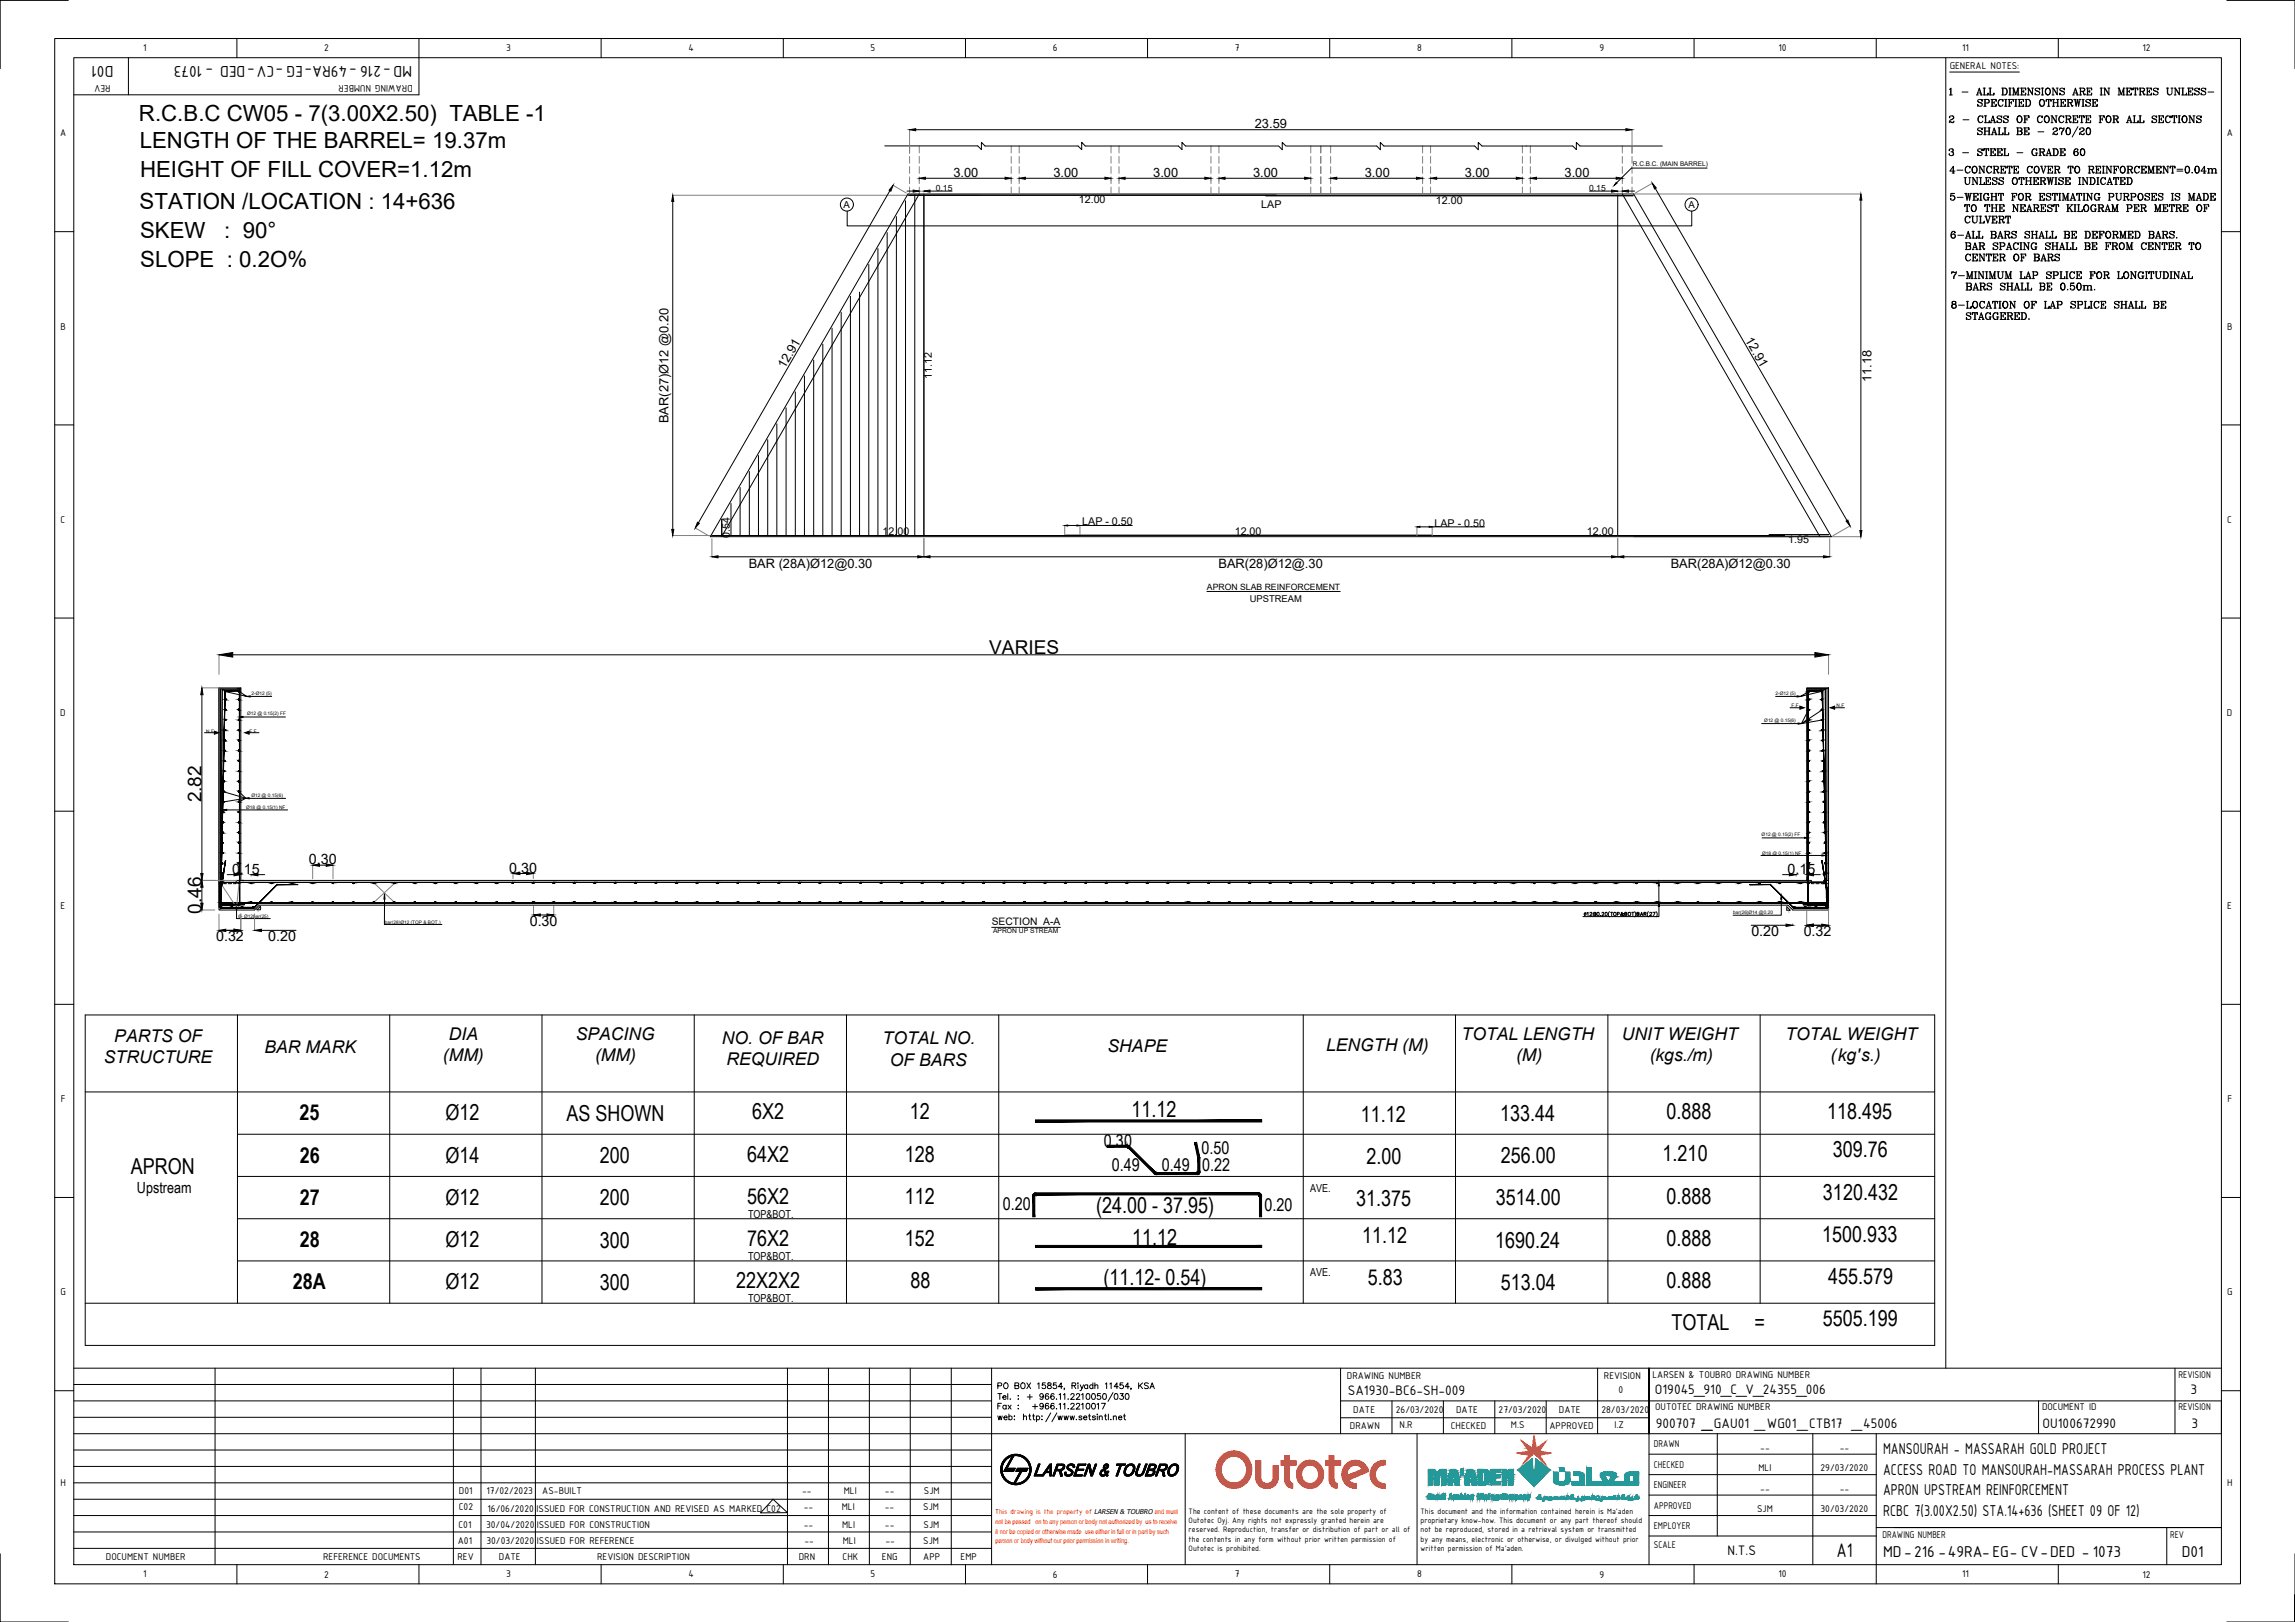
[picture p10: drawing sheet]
<svg xmlns="http://www.w3.org/2000/svg" width="841mm" height="594mm" viewBox="0 0 841 594" stroke-linecap="round" stroke-linejoin="round" font-family="sans-serif">
<defs><g id="words">
<g font-size="8.2">
<text x="50.9" y="44.5">R.C.B.C CW05 - 7(3.00X2.50) TABLE -1</text>
<text x="51.2" y="54.3">LENGTH OF THE BARREL= 19.37m</text>
<text x="51.3" y="64.8">HEIGHT OF FILL COVER=1.12m</text>
<text x="51.2" y="76.7">STATION /LOCATION : 14+636</text>
<text x="51.3" y="87.2">SKEW</text>
<text x="82.2" y="87.2">: 90°</text>
<text x="51.4" y="97.8">SLOPE : 0.2O%</text>
</g>
<g font-size="8">
<text x="109.8" y="410.4">25</text>
<text x="163.3" y="410.2">Ø12</text>
<text x="207.6" y="410.5">AS SHOWN</text>
<text x="275.7" y="410">6X2</text>
<text x="333.4" y="410">12</text>
<text x="414.6" y="409.2">11.12</text>
<text x="498.7" y="410.9">11.12</text>
<text x="549.8" y="410.5">133.44</text>
<text x="610.6" y="410">0.888</text>
<text x="669.6" y="409.8">118.495</text>
<text x="109.8" y="425.8">26</text>
<text x="163.3" y="425.9">Ø14</text>
<text x="219.8" y="426">200</text>
<text x="273.8" y="425.5">64X2</text>
<text x="331.6" y="425.5">128</text>
<text x="550" y="426">256.00</text>
<text x="609.3" y="425.3">1.210</text>
<text x="671.7" y="423.9">309.76</text>
<text x="47.9" y="430.2">APRON</text>
<text x="500.7" y="426.4">2.00</text>
<text x="109.8" y="441.4">27</text>
<text x="163.3" y="441.2">Ø12</text>
<text x="219.8" y="441.4">200</text>
<text x="273.8" y="440.9">56X2</text>
<text x="331.6" y="441">112</text>
<text x="497" y="441.8">31.375</text>
<text x="548.2" y="441.4">3514.00</text>
<text x="610.6" y="441">0.888</text>
<text x="668" y="439.4">3120.432</text>
<text x="401.6" y="444.3">(24.00 - 37.95)</text>
<text x="414.9" y="455.8">11.12</text>
<text x="499.2" y="455.2">11.12</text>
<text x="667.8" y="454.9">1500.933</text>
<text x="109.8" y="456.8">28</text>
<text x="163.3" y="456.7">Ø12</text>
<text x="219.8" y="456.9">300</text>
<text x="273.8" y="456.4">76X2</text>
<text x="331.6" y="456.4">152</text>
<text x="547.9" y="456.9">1690.24</text>
<text x="610.6" y="456.5">0.888</text>
<text x="107.3" y="472.3">28A</text>
<text x="163.3" y="472.1">Ø12</text>
<text x="219.8" y="472.4">300</text>
<text x="269.8" y="471.9">22X2X2</text>
<text x="333.6" y="471.9">88</text>
<text x="404.4" y="470.5">(11.12- 0.54)</text>
<text x="501.3" y="470.6">5.83</text>
<text x="550" y="472.4">513.04</text>
<text x="610.6" y="471.9">0.888</text>
<text x="670" y="470.3">455.579</text>
<text x="668" y="485.6">5505.199</text>
<text x="612.5" y="487.2">TOTAL</text>
<text x="643" y="487.2">=</text>
</g>
<text font-size="7.8" x="673" y="570.3">A1</text>
<g font-size="7">
<text x="362.5" y="239.7">VARIES</text>
<text x="73.9" y="293.9" transform="rotate(-90 73.9 293.9)">2.82</text>
<text x="73.9" y="334.7" transform="rotate(-90 73.9 334.7)">0.46</text>
</g>
<g font-size="6.4">
<text x="41.9" y="381.6">PARTS OF</text>
<text x="164.5" y="380.9">DIA</text>
<text x="211" y="380.9">SPACING</text>
<text x="264.6" y="382.3">NO. OF BAR</text>
<text x="323.5" y="382.5">TOTAL NO.</text>
<text x="535.6" y="380.9">TOTAL LENGTH</text>
<text x="594.4" y="380.9">UNIT WEIGHT</text>
<text x="654.3" y="380.9">TOTAL WEIGHT</text>
<text x="38.1" y="389.4">STRUCTURE</text>
<text x="96.9" y="385.5">BAR MARK</text>
<text x="162.3" y="388.7">(MM)</text>
<text x="218.1" y="388.7">(MM)</text>
<text x="405.9" y="385.5">SHAPE</text>
<text x="486" y="384.8">LENGTH (M)</text>
<text x="555.6" y="388.7">(M)</text>
<text x="604.5" y="388.7">(kgs./m)</text>
<text x="670.8" y="388.7">(kg's.)</text>
<text x="266.2" y="390">REQUIRED</text>
<text x="326.1" y="390.3">OF BARS</text>
<text x="404.6" y="420">0.30</text>
<text x="440.3" y="422.5">0.50</text>
<text x="407.5" y="428.8">0.49</text>
<text x="425.8" y="429">0.49</text>
<text x="440.6" y="428.9">0.22</text>
<text x="367.5" y="443.3">0.20</text>
<text x="463.4" y="443.4">0.20</text>
</g>
<g font-size="6.2">
<text x="41.6" y="24.1" transform="rotate(180 41.6 24.1)">D01</text>
<text x="151" y="24.1" transform="rotate(180 151 24.1)">MD-216 -49RA-EG -CV-DED - 1073</text>
<text x="690.1" y="532.6">MANSOURAH - MASSARAH GOLD PROJECT</text>
<text x="690.1" y="540.1">ACCESS ROAD TO MANSOURAH-MASSARAH PROCESS PLANT</text>
<text x="690.1" y="547.6">APRON UPSTREAM REINFORCEMENT</text>
<text x="690.1" y="555.1">RCBC 7(3.00X2.50) STA.14+636 (SHEET 09 OF 12)</text>
<text x="690.1" y="570.1">MD-216 -49RA-EG- CV-DED - 1073</text>
<text x="799.5" y="570.1">D01</text>
</g>
<text font-size="5.7" x="713.3" y="58.2">3 - STEEL - GRADE 60</text>
<text font-size="5.6" x="50.2" y="437">Upstream</text>
<g font-size="5.4">
<text x="493.9" y="511.1">SA1930-BC6-SH-009</text>
<text x="606.5" y="510.6">O19045_910_C_V_24355_006</text>
<text x="802.7" y="510.6">3</text>
<text x="606.8" y="523.1">900707 _GAU01 _WG01_CTB17 _45006</text>
<text x="624.1" y="523.1">_</text>
<text x="748.5" y="523.1">OU100672990</text>
<text x="803" y="523.1">3</text>
<text x="633" y="569.7">N.T.S</text>
</g>
<g font-size="5.2">
<text x="113.2" y="316.5">0.30</text>
<text x="85" y="320.1">0.15</text>
<text x="186.6" y="319.6">0.30</text>
<text x="655.1" y="320.1">0.15</text>
<text x="194.1" y="339.1">0.30</text>
<text x="79.2" y="344.8">0.32</text>
<text x="98.3" y="344.8">0.20</text>
<text x="641.8" y="342.9">0.20</text>
<text x="661" y="342.9">0.32</text>
</g>
<g font-size="4.7">
<text x="459.9" y="46.9">23.59</text>
<text x="349.4" y="64.7">3.00</text>
<text x="386" y="64.7">3.00</text>
<text x="422.6" y="64.7">3.00</text>
<text x="459.2" y="64.7">3.00</text>
<text x="500.2" y="64.7">3.00</text>
<text x="536.8" y="64.7">3.00</text>
<text x="573.3" y="64.7">3.00</text>
<text x="639.4" y="124.6" transform="rotate(60 639.4 124.6)">12.91</text>
<text x="287.6" y="135.3" transform="rotate(-60 287.6 135.3)">12.91</text>
<text x="685.9" y="139.8" transform="rotate(-90 685.9 139.8)">11.18</text>
<text x="244.9" y="155" transform="rotate(-90 244.9 155)">BAR(27)Ø12 @0.20</text>
<text x="274.4" y="208">BAR (28A)Ø12@0.30</text>
<text x="446.5" y="207.9">BAR(28)Ø12@.30</text>
<text x="612.3" y="207.9">BAR(28A)Ø12@0.30</text>
</g>
<g font-size="4">
<text x="480.1" y="436.6">AVE.</text>
<text x="274.1" y="446">TOP&amp;BOT.</text>
<text x="274.1" y="461.5">TOP&amp;BOT.</text>
<text x="480.1" y="467.5">AVE.</text>
<text x="274.1" y="476.9">TOP&amp;BOT.</text>
</g>
<g font-size="3.9">
<text x="52.5" y="18.8">1</text>
<text x="118.8" y="18.9">2</text>
<text x="185.5" y="18.7">3</text>
<text x="252.3" y="18.8">4</text>
<text x="319" y="18.7">5</text>
<text x="385.9" y="18.8">6</text>
<text x="452.6" y="18.8">7</text>
<text x="519.3" y="18.8">8</text>
<text x="586.1" y="18.7">9</text>
<text x="651.7" y="18.8">10</text>
<text x="719.1" y="18.8">11</text>
<text x="785.1" y="18.9">12</text>
<text x="714.5" y="25.4">GENERAL NOTES:</text>
<text x="40.5" y="31" transform="rotate(180 40.5 31)">REV</text>
<text x="151.2" y="31" transform="rotate(180 151.2 31)">DRAWING NUMBER</text>
<text x="22" y="50">A</text>
<text x="816" y="50">A</text>
<text x="395.3" y="74.4">12.00</text>
<text x="462.2" y="76.1">LAP</text>
<text x="526.2" y="74.6">12.00</text>
<text x="22.2" y="120.7">B</text>
<text x="816.2" y="120.7">B</text>
<text x="341.5" y="138.8" transform="rotate(-90 341.5 138.8)">11.12</text>
<text x="22.2" y="191.4">C</text>
<text x="816.2" y="191.4">C</text>
<text x="267.4" y="197" transform="rotate(-90 267.4 197)">0.54</text>
<text x="323.4" y="196">12.00</text>
<text x="396.6" y="192.4">LAP - 0.50</text>
<text x="452.5" y="195.9">12.00</text>
<text x="525.7" y="192.9">LAP - 0.50</text>
<text x="581.6" y="196">12.00</text>
<text x="655.3" y="198.8">1.95</text>
<text x="22.1" y="262.2">D</text>
<text x="816.1" y="262.2">D</text>
<text x="22.2" y="333">E</text>
<text x="816.2" y="333">E</text>
<text x="22.3" y="403.7">F</text>
<text x="816.3" y="403.7">F</text>
<text x="22.2" y="474.4">G</text>
<text x="816.2" y="474.4">G</text>
<text x="493.6" y="505.2">DRAWING NUMBER</text>
<text x="587.8" y="505.2">REVISION</text>
<text x="605.6" y="504.6">LARSEN &amp; TOUBRO DRAWING NUMBER</text>
<text x="798.3" y="504.6">REVISION</text>
<text x="593.1" y="510.1">0</text>
<text x="495.9" y="517.5">DATE</text>
<text x="511.5" y="517.5">26/03/2020</text>
<text x="533.6" y="517.5">DATE</text>
<text x="549.2" y="517.5">27/03/2020</text>
<text x="571.3" y="517.5">DATE</text>
<text x="586.9" y="517.5">28/03/2020</text>
<text x="606.5" y="516.6">OUTOTEC DRAWING NUMBER</text>
<text x="748.3" y="516.6">DOCUMENT ID</text>
<text x="798.3" y="516.6">REVISION</text>
<text x="494.7" y="523.3">DRAWN</text>
<text x="512.9" y="523">N.R</text>
<text x="531.7" y="523.3">CHECKED</text>
<text x="553.7" y="523">M.S</text>
<text x="567.8" y="523.3">APPROVED</text>
<text x="591.6" y="523">I.Z</text>
<text x="606.1" y="530.1">DRAWN</text>
<text x="645.1" y="531.3">--</text>
<text x="674.2" y="531.3">--</text>
<text x="606.1" y="537.6">CHECKED</text>
<text x="644.4" y="538.8">MLI</text>
<text x="667.2" y="538.8">29/03/2020</text>
<text x="22.2" y="544.2">H</text>
<text x="606.1" y="545.1">ENGINEER</text>
<text x="816.2" y="544.2">H</text>
<text x="168.2" y="547.2">D01</text>
<text x="178.3" y="547.2">17/02/2023</text>
<text x="198.7" y="547.2">AS-BUILT</text>
<text x="293.9" y="547.2">--</text>
<text x="309.2" y="547.2">MLI</text>
<text x="324.3" y="547.2">--</text>
<text x="338.6" y="547.2">SJM</text>
<text x="645.1" y="546.4">--</text>
<text x="674.2" y="546.4">--</text>
<text x="168.1" y="552.9">C02</text>
<text x="178.7" y="553.7">16/06/2020</text>
<text x="196.6" y="553.9">ISSUED FOR CONSTRUCTION AND REVISED AS MARKED C02</text>
<text x="294.5" y="552.9">--</text>
<text x="308.5" y="552.9">MLI</text>
<text x="324.3" y="552.9">--</text>
<text x="338.4" y="552.9">SJM</text>
<text x="606.1" y="552.6">APPROVED</text>
<text x="643.9" y="553.9">SJM</text>
<text x="667.2" y="553.9">30/03/2020</text>
<text x="168" y="559.6">C01</text>
<text x="178.1" y="559.6">30/04/2020</text>
<text x="196.7" y="559.6">ISSUED FOR CONSTRUCTION</text>
<text x="294.5" y="559.6">--</text>
<text x="308.6" y="559.6">MLI</text>
<text x="324.3" y="559.6">--</text>
<text x="338.4" y="559.6">SJM</text>
<text x="606.1" y="560.1">EMPLOYER</text>
<text x="689.8" y="563.2">DRAWING NUMBER</text>
<text x="795.3" y="563.2">REV</text>
<text x="167.8" y="565.6">A01</text>
<text x="178.3" y="565.6">30/03/2020</text>
<text x="196.8" y="565.6">ISSUED FOR REFERENCE</text>
<text x="294.8" y="565.6">--</text>
<text x="308.8" y="565.6">MLI</text>
<text x="324.5" y="565.6">--</text>
<text x="338.4" y="565.6">SJM</text>
<text x="606.1" y="567">SCALE</text>
<text x="38.8" y="571.3">DOCUMENT NUMBER</text>
<text x="118.4" y="571.3">REFERENCE DOCUMENTS</text>
<text x="167.7" y="571.3">REV</text>
<text x="182.8" y="571.3">DATE</text>
<text x="218.8" y="571.3">REVISION DESCRIPTION</text>
<text x="292.7" y="571.3">DRN</text>
<text x="308.8" y="571.3">CHK</text>
<text x="323.2" y="571.3">ENG</text>
<text x="338.4" y="571.3">APP</text>
<text x="352" y="571.3">EMP</text>
<text x="52.5" y="577.7">1</text>
<text x="118.8" y="577.8">2</text>
<text x="185.5" y="577.7">3</text>
<text x="252.3" y="577.7">4</text>
<text x="319" y="577.7">5</text>
<text x="385.9" y="577.8">6</text>
<text x="452.6" y="577.7">7</text>
<text x="519.3" y="577.7">8</text>
<text x="586.1" y="577.9">9</text>
<text x="651.7" y="577.7">10</text>
<text x="719.1" y="577.7">11</text>
<text x="785.1" y="577.8">12</text>
</g>
<text font-size="3.8" x="363.4" y="338.9">SECTION A-A</text>
<g font-size="3.5">
<text x="309.1" y="76">A</text>
<text x="618.8" y="76">A</text>
</g>
<text font-size="3.4" x="458" y="220.6">UPSTREAM</text>
<text font-size="3.2" x="442.3" y="216">APRON SLAB REINFORCEMENT</text>
<g font-size="3.1">
<text x="342.9" y="69.9">0.15</text>
<text x="582.4" y="69.9">0.15</text>
<text x="435.6" y="554.6">The content of these documents are the sole property of</text>
<text x="435.6" y="557.9">Outotec Oyj. Any rights not expressly granted herein are</text>
<text x="520.6" y="554.6">This document and the information contained herein is Ma'aden</text>
<text x="520.6" y="557.9">proprietary know-how. This document or any part thereof should</text>
<text x="435.6" y="561.3">reserved. Reproduction, transfer or distribution of part or all of</text>
<text x="520.6" y="561.3">not be reproduced, stored in a retrieval system or transmitted</text>
<text x="435.6" y="564.6">the contents in any form without prior written permission of</text>
<text x="435.6" y="567.9">Outotec is prohibited.</text>
<text x="520.6" y="564.6">by any means, electronic or otherwise, or divulged without prior</text>
<text x="520.6" y="567.9">written permission of Ma'aden.</text>
</g>
<text font-size="2.8" fill="#f00" x="364.7" y="554.5">This drawing is the property of</text>
<g font-size="2.5">
<text x="363.9" y="341.6">APRON UP STREAM</text>
<text x="400.9" y="554.5">LARSEN &amp; TOUBRO and must</text>
</g>
<g font-size="2.5" fill="#f00">
<text x="364.8" y="558.1">not be passed on to any person or body not authorized by us to receive</text>
<text x="364.8" y="561.7">it nor be copied or otherwise made use either in full or in part by such</text>
<text x="364.8" y="565.3">person or body without our prior permission in writing.</text>
</g>
<text font-size="2.4" x="598.4" y="61">R.C.B.C. (MAIN BARREL)</text>
<g font-size="1.7">
<text x="92.1" y="254.6">2-Ø12 (5)</text>
<text x="650.6" y="254.6">2-Ø12 (5)</text>
<text x="90.6" y="262.1">Ø12 @ 0.15(2) FF</text>
<text x="656.5" y="258.8">F.F</text>
<text x="673" y="259">N.F</text>
<text x="75.6" y="268.3">N.F</text>
<text x="91.5" y="268.3">F.F</text>
<text x="646.5" y="264.5">Ø12 @ 0.15(6)</text>
<text x="92.1" y="291.8">Ø12 @ 0.15(6)</text>
<text x="90.2" y="296.4">Ø18 @ 0.15(1) NF</text>
<text x="645.6" y="306.3">Ø12 @ 0.15(2) FF</text>
<text x="645.7" y="313.1">Ø18 @ 0.15(1) NF</text>
<text x="635.2" y="334.7">bar(26)Ø14 @0.20</text>
<text x="87.4" y="336.4">6- Ø12bar(25)</text>
<text x="141.1" y="338.3">bar(28)Ø12 (TOP &amp; BOT.)</text>
</g>
<g font-size=".9">
<text x="94.4" y="333.9">1</text>
<text x="95.4" y="332.8">1</text>
<text x="654.4" y="333.1">1</text>
<text x="655.3" y="334.2">1</text>
</g>
</g></defs>
<!-- layer: DIM -->
<g fill="none" stroke="#000" stroke-width=".37">
<path d="M335.6 47.5h260.2M246.5 73.8v120.1M326.1 69.8l-70.2 121.7M332.4 70h2.2M332.7 71h266l72.4 125.6h-410.8zM333 71.5h134.7M336.9 71l-72.5 125.6M338.6 71.4v124.8M339.1 65.3h29.2M340.8 70h8.1M375.7 65.3h29.2M412.3 65.3h29.2"/>
<path d="M448.9 65.3h29.2M463.8 71.7h134.7M489.9 65.3h29.2M526.5 65.3h29.2M563.1 65.3h29.2M582.5 70h8.1M594.5 71l72.4 125.6M596.8 70h2.2M606.6 69.1l70.3 121.6M681.9 73.3v121M261.1 196.1h134.7M264.5 190.2v6"/>
<path d="M390.2 196.1h134.6M391.3 192.5h3.4M395.8 192.5h19.1M519.2 196.1h134.8M520.3 193h3.4M524.8 193h19.2M648.3 195.8h21.9M263.1 203.9h73.2M340.8 203.9h249.8M595.1 203.9h73.2M80.2 251.9l2.1 .9M670.1 251.9l-2.1 .9v13"/>
<path d="M81.2 308.5l.2-56.1-.5 64.4M117.1 316.9h2.4M190.5 319.9h2.4M669.1 308.5l-.2-56.1 .4 65.1M83.3 320.4h2.5M94.5 320.4h2.5M198 335.1h2.4M641.8 338.9h12.7M653.2 320.4h2.5M664.6 338.9h3M664.6 320.4h2.5M82.7 340.8h3.1"/>
<path d="M95.8 340.8h12.7"/>
</g>
<g fill="none" stroke="#808080" stroke-width=".37">
<path d="M333.3 47.5v8.7M598.1 47.5v8.7M246.5 71.5h112.3M327.3 67.9l4.8 2.8M336.9 65.3v1M336.9 70v.4M338.6 70v.4M370.6 65.3v1M373.5 65.3v1M407.1 65.3v1M410.1 65.3v1M443.8 65.3v1"/>
<path d="M446.7 65.3v1M480.3 65.3v1M487.6 65.3v1M521.3 65.3v1M524.2 65.3v1M557.9 65.3v1M560.8 65.3v1M592.8 70v.4M594.5 65.3v1M594.5 70v.4M598.8 71h83.1M605.5 67.1l-6.2 3.6"/>
<path d="M246.5 196.1h112.3M254.8 193.4l4.9 2.8M260.9 197.3v6.6M338.6 197.1v6.8M390.2 192.5v3.3M395.8 192.5v3.3M519.2 193v3.2M524.8 193v3.2M592.8 197.1v6.8M598.8 196.6h83.1M670.5 197.3v6.6M678 192.6l-6.3 3.6"/>
<path d="M114.6 316.9v5M122 316.9v5M188 319.9v1.9M195.4 319.9v1.9M80.2 334.8v6M88.3 320.4v.5M88.3 334.7v6.1M92 320.4v.5M93.3 334.7v6.1M195.5 331.9v3.2M202.9 331.9v3.2M657 338.4v.5"/>
<path d="M658.2 320.4v.5M662.1 320.4v.5M662.1 332.8v6.1M670.1 332.8v6.1"/>
</g>
<g fill="#000" stroke="#000" stroke-width=".37">
<path d="M333.3 47.5l2.3-.4v.8zM595.8 47.1l2.3 .4-2.3 .4zM246.5 71.5l.4 2.3h-.7zM327.3 67.9l-.8 2.1-.7-.3zM334.6 69.6l2.3 .4-2.3 .4zM336.9 65.3l2.2-.4v.8zM338.6 70l2.2-.4v.8zM368.3 64.9l2.3 .4-2.3 .4zM373.5 65.3l2.2-.4v.8zM404.9 64.9l2.2 .4-2.2 .4zM410.1 65.3l2.2-.4v.8zM441.5 64.9l2.3 .4-2.3 .4z"/>
<path d="M446.7 65.3l2.2-.4v.8zM478.1 64.9l2.2 .4-2.2 .4zM487.6 65.3l2.3-.4v.8zM519.1 64.9l2.2 .4-2.2 .4zM524.2 65.3l2.3-.4v.8zM555.7 64.9l2.2 .4-2.2 .4zM560.8 65.3l2.3-.4v.8zM590.6 69.6l2.2 .4-2.2 .4zM592.3 64.9l2.2 .4-2.2 .4zM594.5 70l2.3-.4v.8zM605.5 67.1l1.5 1.7-.7 .4zM681.9 71l.4 2.3h-.7z"/>
<path d="M246.2 193.9h.7l-.4 2.2zM255.6 191.3l.7 .4-1.5 1.7zM390.2 192.5l1.1-.2v.4zM394.7 192.3l1.1 .2-1.1 .2zM519.2 193l1.1-.2v.3zM523.7 192.8l1.1 .2-1.1 .1zM676.5 190.9l.6-.4 .9 2.1zM681.6 194.3h.7l-.4 2.3zM260.9 203.9l2.2-.3v.7zM336.3 203.6l2.3 .3-2.3 .4zM338.6 203.9l2.2-.3v.7zM590.6 203.6l2.2 .3-2.2 .4z"/>
<path d="M592.8 203.9l2.3-.3v.7zM668.3 203.6l2.2 .3-2.2 .4zM85.8 320l2.5 .4-2.5 .4zM92 320.4l2.5-.4v.8zM114.6 316.9l2.5-.4v.8zM119.5 316.5l2.5 .4-2.5 .4zM188 319.9l2.5-.4v.9zM192.9 319.5l2.5 .4-2.5 .5zM655.7 320l2.5 .4-2.5 .4zM662.1 320.4l2.5-.4v.8zM195.5 335.1l2.5-.4v.8zM200.4 334.7l2.5 .4-2.5 .4z"/>
<path d="M654.5 338.5l2.5 .4-2.5 .4zM662.1 338.9l2.5-.4v.8zM667.6 338.5l2.5 .4-2.5 .4zM80.2 340.8l2.5-.5v.9zM85.8 340.3l2.5 .5-2.5 .4zM93.3 340.8l2.5-.5v.9z"/>
</g>
<!-- layer: 0- R.C.B.C -->
<g fill="none" stroke="#808080" stroke-width=".37">
<path d="M333.3 53.5v2.5M333.3 57.3v2.5M336.9 53.5v2.5M336.9 57.3v2.5M370.6 53.5v2.5M370.6 57.3v2.5M373.5 53.5v2.5M373.5 57.3v2.5M407.1 53.5v2.5M407.1 57.3v2.5M410.1 53.5v2.5M410.1 57.3v2.5"/>
<path d="M443.8 53.5v2.5M443.8 57.3v2.5M446.7 53.5v2.5M446.7 57.3v2.5M480.3 53.5v2.5M480.3 57.3v2.5M483.9 53.5v2.5M483.9 57.3v2.5M484.1 53.5v2.5M484.1 57.3v2.5M487.6 53.5v2.5M487.6 57.3v2.5"/>
<path d="M521.3 53.5v2.5M521.3 57.3v2.5M524.2 53.5v2.5M524.2 57.3v2.5M557.9 53.5v2.5M557.9 57.3v2.5M560.8 53.5v2.5M560.8 57.3v2.5M594.5 53.5v2.5M594.5 57.3v2.5M598.1 53.5v2.5M598.1 57.3v2.5"/>
<path d="M333.3 61v2.5M333.3 64.8v2.5M333.3 68.5v2.5M336.9 61v2.5M336.9 64.8v2.5M336.9 68.5v2.5M370.6 61v2.5M370.6 64.8v2.5M370.6 68.5v2.5M373.5 61v2.5M373.5 64.8v2.5M373.5 68.5v2.5"/>
<path d="M407.1 61v2.5M407.1 64.8v2.5M407.1 68.5v2.5M410.1 61v2.5M410.1 64.8v2.5M410.1 68.5v2.5M443.8 61v2.5M443.8 64.8v2.5M443.8 68.5v2.5M446.7 61v2.5M446.7 64.8v2.5M446.7 68.5v2.5"/>
<path d="M480.3 61v2.5M480.3 64.8v2.5M480.3 68.5v2.5M483.9 61v2.5M483.9 64.8v2.5M483.9 68.5v2.5M484.1 61v2.5M484.1 64.8v2.5M484.1 68.5v2.5M487.6 61v2.5M487.6 64.8v2.5M487.6 68.5v2.5"/>
<path d="M521.3 61v2.5M521.3 64.8v2.5M521.3 68.5v2.5M524.2 61v2.5M524.2 64.8v2.5M524.2 68.5v2.5M557.9 61v2.5M557.9 64.8v2.5M557.9 68.5v2.5M560.8 61v2.5M560.8 64.8v2.5M560.8 68.5v2.5"/>
<path d="M594.5 61v2.5M594.5 64.8v2.5M594.5 68.5v2.5M598.1 61v2.5M598.1 64.8v2.5M598.1 68.5v2.5"/>
</g>
<!-- layer: inner wall -->
<path d="M324.2 53.4h34.1l1.3 1.4v-2.7l1.4 1.4h34.1l1.3 1.3v-2.7l1.3 1.4h34.1l1.3 1.3v-2.6l1.4 1.3h34.1l1.3 1.3v-2.6l1.3 1.3h33.3l1.3 1.3v-2.6l1.3 1.3h33.3l1.3 1.3v-2.6l1.4 1.3h33.3l1.3 1.3v-2.6l1.3 1.3h30.2" fill="none" stroke="#000" stroke-width=".37"/>
<!-- layer: bar -->
<g fill="none" stroke="#000" stroke-width=".37">
<path d="M328.5 79.3v116.9M331.8 73.5v122.7M333 71.5h134.7M335.2 71.4v124.8M338.6 71.4v124.8M463.8 71.7h134.7M592.8 71.4v124.7M625.6 61.6h-27.7l-5.5 5.3M318.4 96.9v99.3M321.7 91v105.2M325.1 85.2v111M308.3 114.4v81.8"/>
<path d="M311.6 108.5v87.7M315 107v89.2M294.8 137.7v58.5M298.2 131.9v64.3M301.5 126v70.2M304.9 120.2v76M284.7 155.2v41M288.1 149.4v46.8M291.5 143.5v52.7M271.2 178.5v17.7M274.6 172.7v23.5M277.9 166.8v29.4"/>
<path d="M281.3 161.1v35.1M261.1 196.1h134.7M264.5 190.2v6M267.9 184.4v11.8M390.2 196.1h134.6M519.2 196.1h134.8M648.3 195.8h21.9M91.7 255.1h7.9M650.7 255.1h7.9M89.1 262.6h15.5M645.6 265h13.3M82.3 296.6h23.1"/>
<path d="M91.3 292.4h13.4M645.3 313.3h22.4M645.7 306.9h15.6M86.7 332.8v3.6h12.3M140.9 329.3v9.3h21.1M607.9 324.5v11.2h-27.8M652.8 329.3v5.9h-17.7"/>
<circle cx="82.6" cy="253.1" r=".19"/>
<circle cx="82.6" cy="259.9" r=".19"/>
<circle cx="82.6" cy="256.2" r=".19"/>
<circle cx="87.5" cy="253.1" r=".19"/>
<circle cx="87.6" cy="259.9" r=".19"/>
<circle cx="87.6" cy="256.2" r=".19"/>
<circle cx="662.7" cy="256.2" r=".19"/>
<circle cx="662.7" cy="260" r=".19"/>
<circle cx="662.8" cy="253.2" r=".19"/>
<circle cx="667.5" cy="253.1" r=".19"/>
<circle cx="667.6" cy="256.2" r=".19"/>
<circle cx="667.7" cy="260" r=".19"/>
<circle cx="82.2" cy="278.7" r=".19"/>
<circle cx="82.3" cy="274.9" r=".19"/>
<circle cx="82.3" cy="271.2" r=".19"/>
<circle cx="82.4" cy="267.4" r=".19"/>
<circle cx="82.5" cy="263.6" r=".19"/>
<circle cx="87.6" cy="263.6" r=".19"/>
<circle cx="87.6" cy="267.4" r=".19"/>
<circle cx="87.6" cy="278.7" r=".19"/>
<circle cx="87.6" cy="274.9" r=".19"/>
<circle cx="87.6" cy="271.1" r=".19"/>
<circle cx="662.7" cy="274.9" r=".19"/>
<circle cx="662.7" cy="267.5" r=".19"/>
<circle cx="662.7" cy="271.2" r=".19"/>
<circle cx="662.7" cy="278.7" r=".19"/>
<circle cx="662.7" cy="263.7" r=".19"/>
<circle cx="667.8" cy="263.7" r=".19"/>
<circle cx="667.9" cy="267.5" r=".19"/>
<circle cx="667.9" cy="271.2" r=".19"/>
<circle cx="668" cy="274.9" r=".19"/>
<circle cx="668.1" cy="278.7" r=".19"/>
<circle cx="81.8" cy="297.4" r=".19"/>
<circle cx="81.8" cy="293.7" r=".19"/>
<circle cx="81.9" cy="289.9" r=".19"/>
<circle cx="82" cy="286.2" r=".19"/>
<circle cx="82.1" cy="282.4" r=".19"/>
<circle cx="87.6" cy="286.2" r=".19"/>
<circle cx="87.6" cy="293.7" r=".19"/>
<circle cx="87.6" cy="282.4" r=".19"/>
<circle cx="87.6" cy="289.9" r=".19"/>
<circle cx="87.6" cy="297.4" r=".19"/>
<circle cx="662.7" cy="293.7" r=".19"/>
<circle cx="662.7" cy="289.9" r=".19"/>
<circle cx="662.7" cy="286.2" r=".19"/>
<circle cx="662.7" cy="282.4" r=".19"/>
<circle cx="662.7" cy="297.4" r=".19"/>
<circle cx="668.2" cy="282.4" r=".19"/>
<circle cx="668.2" cy="286.2" r=".19"/>
<circle cx="668.3" cy="289.9" r=".19"/>
<circle cx="668.4" cy="293.7" r=".19"/>
<circle cx="668.5" cy="297.4" r=".19"/>
<circle cx="81.3" cy="319.9" r=".19"/>
<circle cx="81.4" cy="316.2" r=".19"/>
<circle cx="81.5" cy="312.4" r=".19"/>
<circle cx="81.5" cy="308.6" r=".19"/>
<circle cx="81.6" cy="304.9" r=".19"/>
<circle cx="81.7" cy="301.2" r=".19"/>
<circle cx="87.5" cy="319.9" r=".19"/>
<circle cx="87.6" cy="308.6" r=".19"/>
<circle cx="87.6" cy="304.9" r=".19"/>
<circle cx="87.6" cy="301.2" r=".19"/>
<circle cx="87.6" cy="312.4" r=".19"/>
<circle cx="87.6" cy="316.1" r=".19"/>
<circle cx="662.7" cy="312.4" r=".19"/>
<circle cx="662.7" cy="308.6" r=".19"/>
<circle cx="662.7" cy="319.9" r=".19"/>
<circle cx="662.7" cy="304.9" r=".19"/>
<circle cx="662.7" cy="301.2" r=".19"/>
<circle cx="662.7" cy="316.1" r=".19"/>
<circle cx="668.6" cy="301.2" r=".19"/>
<circle cx="668.7" cy="304.9" r=".19"/>
<circle cx="668.7" cy="308.6" r=".19"/>
<circle cx="668.8" cy="312.4" r=".19"/>
<circle cx="668.9" cy="316.2" r=".19"/>
<circle cx="669" cy="319.9" r=".19"/>
<circle cx="80.8" cy="330.5" r=".19"/>
<circle cx="80.9" cy="323.4" r=".19"/>
<circle cx="81" cy="332.3" r=".19"/>
<circle cx="84.9" cy="332.3" r=".19"/>
<circle cx="87.6" cy="323.4" r=".19"/>
<circle cx="88.8" cy="332.3" r=".19"/>
<circle cx="92" cy="330.5" r=".19"/>
<circle cx="92" cy="323.4" r=".19"/>
<circle cx="92.8" cy="332.3" r=".19"/>
<circle cx="99.5" cy="323.4" r=".19"/>
<circle cx="99.5" cy="330.5" r=".19"/>
<circle cx="107" cy="323.4" r=".19"/>
<circle cx="107" cy="330.5" r=".19"/>
<circle cx="114.5" cy="323.4" r=".19"/>
<circle cx="114.5" cy="330.5" r=".19"/>
<circle cx="122" cy="323.4" r=".19"/>
<circle cx="122" cy="330.5" r=".19"/>
<circle cx="129.5" cy="323.4" r=".19"/>
<circle cx="129.5" cy="330.5" r=".19"/>
<circle cx="137" cy="330.5" r=".19"/>
<circle cx="137" cy="323.4" r=".19"/>
<circle cx="144.5" cy="330.5" r=".19"/>
<circle cx="144.5" cy="323.4" r=".19"/>
<circle cx="152" cy="323.4" r=".19"/>
<circle cx="152" cy="330.5" r=".19"/>
<circle cx="159.5" cy="330.5" r=".19"/>
<circle cx="159.5" cy="323.4" r=".19"/>
<circle cx="167" cy="323.4" r=".19"/>
<circle cx="167" cy="330.5" r=".19"/>
<circle cx="174.5" cy="323.4" r=".19"/>
<circle cx="174.5" cy="330.5" r=".19"/>
<circle cx="182" cy="323.4" r=".19"/>
<circle cx="182" cy="330.5" r=".19"/>
<circle cx="187.9" cy="323.3" r=".19"/>
<circle cx="187.9" cy="330.4" r=".19"/>
<circle cx="195.4" cy="323.3" r=".19"/>
<circle cx="195.4" cy="330.4" r=".19"/>
<circle cx="202.9" cy="330.4" r=".19"/>
<circle cx="202.9" cy="323.3" r=".19"/>
<circle cx="210.4" cy="330.4" r=".19"/>
<circle cx="210.4" cy="323.3" r=".19"/>
<circle cx="217.9" cy="323.3" r=".19"/>
<circle cx="217.9" cy="330.4" r=".19"/>
<circle cx="225.4" cy="330.4" r=".19"/>
<circle cx="225.4" cy="323.3" r=".19"/>
<circle cx="232.9" cy="323.3" r=".19"/>
<circle cx="232.9" cy="330.4" r=".19"/>
<circle cx="240.4" cy="330.4" r=".19"/>
<circle cx="240.4" cy="323.3" r=".19"/>
<circle cx="248" cy="323.3" r=".19"/>
<circle cx="248" cy="330.4" r=".19"/>
<circle cx="255.4" cy="323.3" r=".19"/>
<circle cx="255.4" cy="330.4" r=".19"/>
<circle cx="262.9" cy="330.4" r=".19"/>
<circle cx="262.9" cy="323.3" r=".19"/>
<circle cx="270.4" cy="323.3" r=".19"/>
<circle cx="270.4" cy="330.4" r=".19"/>
<circle cx="277.9" cy="323.3" r=".19"/>
<circle cx="277.9" cy="330.4" r=".19"/>
<circle cx="285.4" cy="323.3" r=".19"/>
<circle cx="285.4" cy="330.4" r=".19"/>
<circle cx="293" cy="323.3" r=".19"/>
<circle cx="293" cy="330.4" r=".19"/>
<circle cx="300.4" cy="323.3" r=".19"/>
<circle cx="300.4" cy="330.4" r=".19"/>
<circle cx="307.9" cy="323.3" r=".19"/>
<circle cx="307.9" cy="330.4" r=".19"/>
<circle cx="315.4" cy="323.3" r=".19"/>
<circle cx="315.4" cy="330.4" r=".19"/>
<circle cx="322.9" cy="323.3" r=".19"/>
<circle cx="322.9" cy="330.4" r=".19"/>
<circle cx="330.4" cy="330.4" r=".19"/>
<circle cx="330.4" cy="323.3" r=".19"/>
<circle cx="338" cy="323.3" r=".19"/>
<circle cx="338" cy="330.4" r=".19"/>
<circle cx="345.4" cy="323.3" r=".19"/>
<circle cx="345.4" cy="330.4" r=".19"/>
<circle cx="352.9" cy="323.3" r=".19"/>
<circle cx="352.9" cy="330.4" r=".19"/>
<circle cx="360.4" cy="323.3" r=".19"/>
<circle cx="360.4" cy="330.4" r=".19"/>
<circle cx="367.9" cy="330.4" r=".19"/>
<circle cx="367.9" cy="323.3" r=".19"/>
<circle cx="375.5" cy="330.4" r=".19"/>
<circle cx="375.5" cy="323.3" r=".19"/>
<circle cx="383" cy="323.3" r=".19"/>
<circle cx="383" cy="330.4" r=".19"/>
<circle cx="390.4" cy="330.4" r=".19"/>
<circle cx="390.4" cy="323.3" r=".19"/>
<circle cx="397.9" cy="330.4" r=".19"/>
<circle cx="397.9" cy="323.3" r=".19"/>
<circle cx="405.4" cy="323.3" r=".19"/>
<circle cx="405.4" cy="330.4" r=".19"/>
<circle cx="412.9" cy="323.3" r=".19"/>
<circle cx="412.9" cy="330.4" r=".19"/>
<circle cx="420.5" cy="323.3" r=".19"/>
<circle cx="420.5" cy="330.4" r=".19"/>
<circle cx="428" cy="323.3" r=".19"/>
<circle cx="428" cy="330.4" r=".19"/>
<circle cx="435.4" cy="323.3" r=".19"/>
<circle cx="435.4" cy="330.4" r=".19"/>
<circle cx="442.9" cy="323.3" r=".19"/>
<circle cx="442.9" cy="330.4" r=".19"/>
<circle cx="450.4" cy="330.4" r=".19"/>
<circle cx="450.4" cy="323.3" r=".19"/>
<circle cx="458" cy="330.4" r=".19"/>
<circle cx="458" cy="323.3" r=".19"/>
<circle cx="465.5" cy="323.3" r=".19"/>
<circle cx="465.5" cy="330.4" r=".19"/>
<circle cx="473" cy="323.3" r=".19"/>
<circle cx="473" cy="330.4" r=".19"/>
<circle cx="480.4" cy="323.3" r=".19"/>
<circle cx="480.4" cy="330.4" r=".19"/>
<circle cx="487.9" cy="330.4" r=".19"/>
<circle cx="487.9" cy="323.3" r=".19"/>
<circle cx="495.4" cy="323.3" r=".19"/>
<circle cx="495.4" cy="330.4" r=".19"/>
<circle cx="503" cy="323.3" r=".19"/>
<circle cx="503" cy="330.4" r=".19"/>
<circle cx="510.5" cy="323.3" r=".19"/>
<circle cx="510.5" cy="330.4" r=".19"/>
<circle cx="518" cy="330.4" r=".19"/>
<circle cx="518" cy="323.3" r=".19"/>
<circle cx="525.4" cy="323.3" r=".19"/>
<circle cx="525.4" cy="330.4" r=".19"/>
<circle cx="532.9" cy="323.3" r=".19"/>
<circle cx="532.9" cy="330.4" r=".19"/>
<circle cx="540.5" cy="330.4" r=".19"/>
<circle cx="540.5" cy="323.3" r=".19"/>
<circle cx="548" cy="330.4" r=".19"/>
<circle cx="548" cy="323.3" r=".19"/>
<circle cx="554.7" cy="330.4" r=".19"/>
<circle cx="554.7" cy="323.4" r=".19"/>
<circle cx="562.2" cy="323.4" r=".19"/>
<circle cx="562.2" cy="330.4" r=".19"/>
<circle cx="569.7" cy="330.4" r=".19"/>
<circle cx="569.7" cy="323.4" r=".19"/>
<circle cx="577.2" cy="323.4" r=".19"/>
<circle cx="577.2" cy="330.4" r=".19"/>
<circle cx="584.7" cy="323.4" r=".19"/>
<circle cx="584.7" cy="330.4" r=".19"/>
<circle cx="592.2" cy="323.4" r=".19"/>
<circle cx="592.2" cy="330.4" r=".19"/>
<circle cx="599.7" cy="323.4" r=".19"/>
<circle cx="599.7" cy="330.4" r=".19"/>
<circle cx="607.2" cy="330.4" r=".19"/>
<circle cx="607.2" cy="323.4" r=".19"/>
<circle cx="614.7" cy="323.4" r=".19"/>
<circle cx="614.7" cy="330.4" r=".19"/>
<circle cx="622.2" cy="323.4" r=".19"/>
<circle cx="622.2" cy="330.4" r=".19"/>
<circle cx="629.7" cy="330.4" r=".19"/>
<circle cx="629.7" cy="323.4" r=".19"/>
<circle cx="637.2" cy="330.4" r=".19"/>
<circle cx="637.2" cy="323.4" r=".19"/>
<circle cx="644.7" cy="323.4" r=".19"/>
<circle cx="644.7" cy="330.4" r=".19"/>
<circle cx="652.2" cy="323.4" r=".19"/>
<circle cx="652.2" cy="330.4" r=".19"/>
<circle cx="657.5" cy="332.3" r=".19"/>
<circle cx="659.7" cy="323.4" r=".19"/>
<circle cx="659.7" cy="330.4" r=".19"/>
<circle cx="661.6" cy="332.3" r=".19"/>
<circle cx="662.7" cy="323.4" r=".19"/>
<circle cx="665.4" cy="332.3" r=".19"/>
<circle cx="668.9" cy="323.5" r=".19"/>
<circle cx="669.3" cy="332.3" r=".19"/>
</g>
<g fill="#000" stroke="#000" stroke-width=".37">
<path d="M592.3 66.8l.3 .3-1 .8zM90.5 255.1l1.2-.2v.4zM658.6 254.9l1.2 .2-1.2 .2zM87.8 262.6l1.3-.2v.4zM658.9 264.8l1.3 .2-1.3 .2zM81.6 296.6l1.5-.2v.5zM90.1 292.4l1.2-.2v.4zM661.3 306.7l1.2 .2-1.2 .2zM667.7 313.1l1.2 .2-1.2 .2zM86.7 332.3l.2 .5h-.4zM140.9 327.1l.2 2.2h-.4zM607.9 323.2l.2 1.3h-.4z"/>
<path d="M607.9 330.8l.2 1.2h-.4zM652.8 328.1l.2 1.2h-.4z"/>
<path d="M82.9 253h4.6zM82.9 253h4.6z"/>
<path d="M82.5 252.9h4.2zM82.5 252.9h4.2zM82.5 252.9l-1.6 78.2zM82.5 252.9l-1.7 78.2z"/>
<path d="M87.7 253l.1 .3zM87.7 253v.3zM87.5 253l.2 .1zM87.5 253l.2 .1z"/>
<path d="M87.7 253.3l.1 78zM87.7 253.3l.1 78z"/>
<path d="M662.5 253.3l.1 78zM662.5 253.3l.1 78z"/>
<path d="M662.6 253h.2zM662.6 253h.2zM662.6 253l-.1 .3z"/>
<path d="M663.6 252.9h3.9zM663.6 252.9h3.9z"/>
<path d="M662.8 253h4.4zM662.8 253h4.4z"/>
<path d="M667.8 253v.1zM667.5 252.9l.3 .1z"/>
<path d="M667.8 253.1l1.7 78zM667.8 253.1l1.7 78z"/>
<path d="M82.6 315.2l-1.8 12.3zM82.6 315.2l-1.9 12.3zM80.7 327.5l.1 4.8zM80.7 327.5l.1 4.8z"/>
<path d="M667.6 315.2l2.1 12.3zM667.6 315.2l2.1 12.3zM669.6 327.5l.1 5.1zM669.6 327.5l.1 5.1zM657.3 332.6h12.4zM657.3 332.5h12.3zM648.7 324l8.6 8.6zM648.8 323.9l8.5 8.6zM641.2 324l7.6-.1zM641.2 323.9h7.6z"/>
<path d="M80.6 330.6l.1 .1zM80.7 330.7l.2 .1zM80.7 330.7l.2 .1z"/>
<path d="M80.6 323.4l.1 5.6zM80.6 323.4l.1 5.6z"/>
<path d="M80.6 325l.1 5.6zM80.6 325l.1 5.6z"/>
<path d="M80.7 332.3l.1 .2zM80.8 332.3v.2zM80.8 332.5l.2 .1zM80.8 332.4l.2 .2z"/>
<path d="M80.8 331.1l.1 .2zM80.9 331.1v.2zM80.9 331.3l.2 .1z"/>
<path d="M80.9 330.8h68.3zM80.9 330.8h68.3z"/>
<path d="M80.7 323.2l.2-.1zM80.7 323.2l-.1 .2z"/>
<path d="M80.9 323.1h588.2zM80.9 323.2l588.2-.1z"/>
<path d="M81 332.5h12zM81 332.6l12-.1zM101.5 323.9l-8.5 8.7zM101.5 323.9l-8.5 8.7zM101.5 323.9h7.6zM101.6 324l7.5-.1z"/>
<path d="M81.1 331.3h8.5zM81.1 331.4l8.5-.1z"/>
<path d="M87.5 331.5h.2zM87.5 331.5h.2zM87.8 331.3l-.1 .2z"/>
<path d="M81 331.6l6.5-.1zM81 331.5h6.5z"/>
<path d="M662.5 331.3l.1 .2zM662.6 331.3v.2zM662.6 331.5l.2 .1zM662.6 331.5l.2 .1z"/>
<path d="M662.8 331.5h6.6zM662.8 331.6l6.6-.1z"/>
<path d="M669.2 331.3h.2zM669.2 331.3h.2zM669.5 331.1l-.1 .2z"/>
<path d="M660.8 331.4l8.4-.1zM660.8 331.3h8.4z"/>
<path d="M669.3 323.2l.1 .2zM669.3 323.2v.2zM669.1 323.1l.1 .2zM669.1 323.1l.1 .2z"/>
<path d="M669.3 323.4l.1 5.3zM669.3 323.4l.1 5.3z"/>
<path d="M669.4 330.8l.3-.1zM669.4 330.8l.3-.1zM669.7 330.6v.1z"/>
<path d="M149.2 330.8h520.2zM149.2 330.8h520.2z"/>
<path d="M669.7 325v5.6zM669.7 325v5.6z"/>
<circle cx="89" cy="322.5" r=".12"/>
</g>
<!-- layer: WALL -->
<g fill="none" stroke="#000" stroke-width=".37">
<path d="M310.5 77.3v5.4h309.5v-5.4M80.2 251.9h8.1v70.6h573.8v-70.6h8v81.4h-13.1l-1.8-1.8h-560.2l-1.7 1.8h-13.1zM80.2 251.9v80.3M81.4 252.4h6.9M87.7 253.3l2.8 1.8-7.8-1.8M88.3 252.8h-6v10.9M88.3 252.2h-7.5v70.3M656 259.2h3.6M662.1 252.4h6.8M662.1 252.8h5.9M662.1 252.2h7.4v70.3M662.8 259.9l-2.6 5.1 2.6-1.3"/>
<path d="M667.5 253.3l-7.7 1.8 2.9-1.7M667.8 259.9l-7.6 5.1 7.8-1.3M672.3 259.2h3.6M75 268.4h3.6M91.3 268.4h3.6M81.9 290l8.2 2.4-8.2 1.3M87.6 290l2.5 2.4-2.5 1.3M92.8 332.3h-11.8M94.1 333.2l1.3-1.3v1.3zM654.8 332.1l1.3 1.3h-1.3zM657.5 332.3h11.8M31.2 371.7h677.8v121.1h-677.8z"/>
<path d="M87 371.7v105.6M142.8 371.7v105.6M198.6 371.7v105.6M254.4 371.7v105.6M310.2 371.7v105.6M366 371.7v105.6M477.6 371.7v105.6M533.4 371.7v105.6M589.2 371.7v105.6M645 371.7v105.6M31.2 399.9h677.8M87 415.4h622"/>
<path d="M87 430.9h622M87 446.4h622M31.2 477.3h677.8M87 461.8h622"/>
<circle cx="310.4" cy="74.9" r="2.39"/>
<circle cx="619.9" cy="74.9" r="2.39"/>
</g>
<!-- layer: 0 -->
<g fill="none" stroke="#000" stroke-width=".37">
<path d="M442.3 216.6h48.8M85.3 239.8h579.8M74 254.4v65.5M74 325v5.8M363.4 339.7h25.2M491.3 519.3h113M491.3 501.1v24M510.1 513.1v12M528.9 513.1v12M547.8 513.1v12M566.6 513.1v12M585.5 501.1v24"/>
<path d="M604.3 501.1v24v-12h-113"/>
</g>
<!-- layer: WALL -->
<g fill="#000" stroke="#000" stroke-width=".37">
<path d="M82.4 253.3h.3zM82.5 259.9h.2zM82.5 256.3h.3zM82.6 256h.2zM82.5 253.3h.2zM82.6 256.3h.2zM87.3 253.3h.4zM87.4 256.1h.3zM87.4 256.3h.3zM87.5 256h.2zM87.4 253.3h.2zM87.5 256.3h.2z"/>
<path d="M659.6 258.6l1.6 .6-1.6 .6zM662.7 256.3h.2zM662.7 259.8h.2zM662.7 256.1h.2zM662.7 253.4h.2zM662.7 253.1h.2zM662.6 259.9h.3zM667.4 253.3h.2zM667.4 253h.2zM667.5 256.1h.3zM667.6 259.8h.2zM667.5 256.4h.3z"/>
<path d="M670.7 259.2l1.6-.6v1.2zM78.6 267.8l1.6 .6-1.6 .5zM82.1 275h.4zM82.2 275.1h.2zM82.2 274.8h.2zM82.2 271.3h.3zM82.1 278.5h.2zM82.2 271.1h.3zM82.3 267.3h.3zM82.3 267.6h.2zM82.3 267.3h.2zM82.4 263.7h.3z"/>
<path d="M82.4 263.8h.3zM82.2 271h.3zM82.4 263.6h.3zM82.4 263.5h.2zM82.4 263.8h.2zM82.5 260.1h.2zM87.4 271.2h.3zM87.4 263.8h.3zM87.4 274.8h.3zM87.4 275.1h.3zM87.4 267.3h.3zM87.4 267.6h.3z"/>
<path d="M87.5 274.8h.2zM87.5 263.5h.2zM87.5 278.8h.2zM87.5 271.3h.2zM87.5 267.6h.2zM87.5 260.1h.2zM87.5 275.1h.2zM87.5 263.8h.2zM89.7 268.4l1.6-.6v1.1zM662.7 271.1h.2zM662.6 267.6h.2zM662.7 263.8h.2z"/>
<path d="M662.7 278.6h.2zM662.7 274.8h.2zM662.7 263.6h.2zM662.7 278.9h.2zM662.6 274.8h.3zM662.7 275.1h.2zM662.7 260.1h.2zM662.6 275.1h.3zM662.6 260.1h.3zM667.6 260.1h.2zM667.7 263.9h.2zM667.8 267.6h.2z"/>
<path d="M667.8 271.4h.2zM667.5 260h.4zM667.9 275.1h.2zM667.9 274.8h.2zM667.8 267.3h.2zM667.6 263.8h.4zM668 278.6h.2zM668 278.9h.2zM668 278.8h.3zM81.6 297.5h.3zM81.6 297.3h.3zM81.6 297.6h.3z"/>
<path d="M81.9 282.5h.4zM81.9 290.1h.2zM82 282.6h.2zM87.4 290h.3zM87.4 282.5h.3zM87.4 293.6h.3zM87.4 293.8h.3zM87.4 286.1h.3zM87.5 293.6h.2zM87.5 282.3h.2zM87.5 297.6h.2zM87.5 290.1h.2z"/>
<path d="M87.5 286.3h.2zM87.5 293.8h.2zM87.5 282.5h.2zM662.6 293.8h.2zM662.6 290.1h.2zM662.7 286.1h.2zM662.7 297.3h.2zM662.7 282.3h.2zM662.6 293.6h.2zM662.7 297.6h.2zM662.6 293.8h.3zM662.6 289.9h.3z"/>
<path d="M662.6 290.1h.3zM662.6 282.3h.3zM662.7 282.6h.2zM662.6 297.5h.3zM662.6 282.5h.3zM668.1 282.6h.2zM668.2 286.1h.2zM668.1 282.3h.2zM668.3 293.8h.3zM668.4 297.6h.2zM668.3 293.6h.3zM668.1 286.1h.3z"/>
<path d="M668.2 286.4h.2zM668 282.5h.4zM668.1 286.3h.3zM668.4 297.3h.2zM668.3 297.4h.3zM81.4 308.8h.2zM81.2 319.8h.2zM81.4 308.6h.2zM81.3 316.3h.2zM81.5 304.9h.3zM81.5 305.1h.2zM81.5 304.8h.2z"/>
<path d="M81.5 301.3h.4zM81.4 308.5h.2zM81.6 301.3h.2zM87.4 319.8h.3zM87.4 308.8h.3zM87.4 301.3h.3zM87.4 312.3h.3zM87.4 312.6h.3zM87.5 312.3h.2zM87.5 301h.2zM87.4 319.8h.2zM87.5 316.3h.2z"/>
<path d="M87.5 308.8h.2zM87.5 305.1h.2zM87.5 312.6h.2zM87.5 301.3h.2zM662.6 312.6h.2zM662.6 316.3h.2zM662.6 308.8h.2zM662.6 305.1h.2zM662.7 301h.2zM662.6 319.8h.2zM662.6 312.3h.2zM662.6 312.3h.3z"/>
<path d="M662.6 312.6h.3zM662.6 301.1h.3zM662.7 301.3h.2zM662.6 308.8h.3zM668.5 301.3h.2zM668.6 304.8h.2zM668.6 308.8h.3zM668.7 312.6h.2zM668.7 312.3h.2zM668.8 316.3h.2zM668.9 319.8h.2zM80.7 330.6h.3z"/>
<path d="M80.7 330.7h.3zM80.8 330.4h.2zM80.8 323.3h.2zM80.8 330.7h.2zM80.9 332.2h.2zM80.9 332.5h.2zM81.2 320.1h.2zM84.7 332.3h.4zM84.8 332.4h.3zM84.8 332.2h.3zM84.8 332.2h.2zM84.8 332.5h.2z"/>
<path d="M87.4 320.1h.3zM87.4 320.1h.2zM87.5 323.3h.2zM87.5 323.6h.2zM88.7 332.2h.2zM88.7 332.5h.2zM92.6 332.4h.3zM92.7 332.4h.2zM92.7 332.2h.2zM99.4 323.4h.3zM99.4 323.6h.2zM99.4 330.4h.3z"/>
<path d="M99.4 330.6h.2zM99.4 323.3h.2zM99.4 330.4h.2zM106.9 323.4h.3zM106.9 323.6h.2zM106.9 330.4h.3zM106.9 330.6h.2zM106.9 323.3h.2zM106.9 330.4h.2zM114.4 330.3h.2zM114.4 323.6h.2zM114.4 330.6h.2z"/>
<path d="M121.9 330.3h.2zM129.4 330.3h.2zM136.9 323.4h.3zM136.9 323.6h.2zM136.9 330.4h.3zM136.9 330.6h.2zM136.9 323.3h.2zM144.4 323.4h.3zM144.4 323.6h.2zM144.4 330.4h.3zM144.4 323.3h.2zM144.4 330.6h.2z"/>
<path d="M151.8 323.5h.4zM151.9 323.6h.2zM151.9 323.3h.2zM151.9 330.3h.2zM151.9 330.6h.2zM159.3 330.5h.4zM159.4 330.6h.3zM159.4 323.3h.2zM159.4 330.3h.2zM159.4 323.6h.2zM159.4 330.6h.2zM166.9 330.6h.3z"/>
<path d="M166.9 330.6h.2zM166.9 323.3h.2zM166.9 330.3h.2zM174.4 330.6h.3zM174.4 330.6h.2zM174.4 323.3h.2zM174.4 330.3h.2zM181.9 323.4h.3zM181.9 323.6h.2zM181.9 330.4h.3zM181.9 330.6h.2zM187.9 323.2h.2z"/>
<path d="M187.9 330.2h.2zM187.8 323.3h.3zM187.9 323.5h.2zM187.8 323.5h.3zM195.4 323.2h.2zM195.4 330.2h.2zM195.3 323.3h.3zM195.4 323.5h.2zM195.3 323.5h.3zM202.8 323.5h.3zM202.8 330.5h.3zM202.8 323.2h.3z"/>
<path d="M202.8 330.2l.3 .1zM202.8 323.3h.3zM210.3 323.5h.3zM210.3 330.5h.3zM210.3 323.2h.3zM210.3 330.2l.3 .1zM210.3 330.4h.3zM217.8 330.5h.2zM217.8 323.5h.2zM217.8 330.3h.3zM217.8 330.5h.3zM225.3 330.5h.2z"/>
<path d="M225.3 323.5h.2zM225.3 330.3h.3zM225.3 330.5h.3zM232.9 323.2h.2zM232.9 330.2l.2 .1zM232.8 323.3h.3zM232.9 323.5h.2zM232.8 323.5h.3zM240.4 323.2h.2zM240.4 330.2l.2 .1zM240.3 323.3h.3zM240.4 323.5h.2z"/>
<path d="M240.3 323.5h.3zM247.8 323.5h.3zM247.8 330.5h.3zM247.8 323.2h.3zM247.8 330.2l.3 .1zM255.3 330.5h.3zM255.3 323.5h.3zM255.3 330.3h.3zM262.8 330.5h.2zM262.8 323.5h.2zM262.8 330.3h.3zM262.8 330.5h.3z"/>
<path d="M270.4 323.2h.2zM270.4 330.2l.2 .1zM270.3 323.3h.3zM270.4 323.5h.2zM270.3 323.5h.3zM277.9 323.2h.2zM277.9 330.2l.2 .1zM277.8 323.3h.3zM277.9 323.5h.2zM277.8 323.5h.3zM285.4 323.5h.2zM285.4 330.5h.2z"/>
<path d="M285.4 323.2h.2zM285.4 330.2l.2 .1zM285.3 323.3h.3zM285.3 323.4h.3zM285.3 323.5h.3zM292.8 323.5h.3zM292.8 330.5h.3zM292.8 323.2h.3zM292.8 330.2l.3 .1zM292.8 330.4h.3zM300.3 330.5h.3zM300.3 323.5h.3z"/>
<path d="M300.3 330.3h.3zM307.8 330.5h.2zM307.8 323.5h.2zM307.8 330.3h.3zM307.8 330.5h.3zM315.4 323.2h.2zM315.4 330.2l.2 .1zM315.3 323.3h.3zM315.4 323.5h.2zM315.3 323.5h.3zM322.9 323.2h.2zM322.9 330.2l.2 .1z"/>
<path d="M322.8 323.3h.3zM322.9 323.5h.2zM322.8 323.5h.3zM330.4 323.5h.2zM330.4 330.5h.2zM330.4 323.2h.2zM330.4 330.2l.2 .1zM337.8 330.5h.3zM337.8 323.5h.3zM337.8 330.3h.3zM345.3 330.5h.3zM345.3 323.5h.3z"/>
<path d="M345.3 330.3h.3zM352.9 323.2h.2zM352.9 330.2l.2 .1zM352.8 323.3h.3zM352.9 323.5h.2zM352.8 323.5h.3zM360.4 323.2h.2zM360.4 330.2l.2 .1zM360.3 323.3h.3zM360.4 323.5h.2zM360.3 323.5h.3zM367.9 323.5h.2z"/>
<path d="M367.9 330.5h.2zM367.9 323.2h.2zM367.9 330.2l.2 .1zM367.8 323.3h.3zM367.8 323.4h.3zM367.8 323.5h.3zM375.4 323.5h.2zM375.4 330.5h.2zM375.4 323.2h.2zM375.4 330.2l.2 .1zM382.8 330.5h.3zM382.8 323.5h.3z"/>
<path d="M382.8 330.3h.3zM390.3 330.5h.3zM390.3 323.5h.3zM390.3 330.3h.3zM397.9 323.2h.2zM397.9 330.2l.2 .1zM397.8 323.3h.3zM397.9 323.5h.2zM397.8 323.5h.3zM405.4 323.2h.2zM405.4 330.2l.2 .1zM405.3 323.3h.3z"/>
<path d="M405.4 323.5h.2zM405.3 323.5h.3zM412.9 323.5h.2zM412.9 330.5h.2zM412.9 323.2h.2zM412.9 330.2l.2 .1zM420.4 323.5h.2zM420.4 330.5h.2zM420.4 323.2h.2zM420.4 330.2l.2 .1zM420.3 330.4h.4zM427.8 330.5h.3z"/>
<path d="M427.8 323.5h.3zM427.8 330.3h.3zM435.3 323.3h.3zM435.3 330.3h.3zM442.9 323.2h.2zM442.9 330.2l.2 .1zM442.8 323.3h.3zM442.9 323.5h.2zM442.8 323.5h.3zM450.4 323.5h.2zM450.4 330.5h.2zM450.4 323.2h.2z"/>
<path d="M450.4 330.2l.2 .1zM450.3 323.3h.3zM450.3 323.5h.3zM457.9 323.5h.2zM457.9 330.5h.2zM457.9 323.2h.2zM457.9 330.2l.2 .1zM465.4 330.5h.2zM465.4 323.5h.2zM465.3 330.3h.3zM472.8 330.5h.3zM472.8 323.5h.3z"/>
<path d="M472.8 330.3h.3zM480.4 323.2h.2zM480.4 330.2l.2 .1zM480.3 323.3h.3zM480.4 323.5h.2zM480.3 323.5h.3zM487.9 323.2h.2zM487.9 330.2l.2 .1zM487.8 323.3h.3zM487.9 323.5h.2zM487.8 323.5h.3zM495.4 323.5h.2z"/>
<path d="M495.4 330.5h.2zM495.4 323.2h.2zM495.4 330.2l.2 .1zM495.3 323.3h.3zM495.3 323.4h.3zM495.3 323.5h.3zM502.9 323.5h.2zM502.9 330.5h.2zM502.9 323.2h.2zM502.9 330.2l.2 .1zM502.8 330.4h.4zM510.4 330.5h.2z"/>
<path d="M510.4 323.5h.2zM510.3 330.3h.3zM517.8 330.5h.3zM517.8 323.5h.3zM517.8 330.3h.3zM525.4 323.2h.2zM525.4 330.2l.2 .1zM525.3 323.3h.3zM525.4 323.5h.2zM525.3 323.5h.3zM532.9 323.2h.2zM532.9 330.2l.2 .1z"/>
<path d="M532.8 323.3h.3zM532.9 323.5h.2zM532.8 323.5h.3zM540.4 323.5h.2zM540.4 330.5h.2zM540.4 323.2h.2zM540.4 330.2l.2 .1zM547.9 330.5h.2zM547.9 323.5h.2zM547.8 330.3h.3zM554.6 330.3h.2zM562.1 323.3h.2z"/>
<path d="M562.1 330.3h.2zM569.6 323.6h.2zM569.6 330.5h.2zM569.6 323.3h.2zM569.6 330.3h.2zM577.1 323.6h.2zM577.1 330.5h.2zM577.1 323.3h.2zM577.1 330.3h.2zM577.1 330.3h.3zM577.1 330.5h.3zM584.6 323.6h.2z"/>
<path d="M584.6 330.5h.2zM584.6 323.3h.2zM584.6 330.3h.2zM584.6 323.4h.3zM584.6 323.6h.3zM584.6 330.3h.3zM584.6 330.5h.3zM592.1 323.6h.2zM592.1 323.3h.2zM592.1 323.4h.3zM592.1 323.6h.3zM599.6 323.3h.2z"/>
<path d="M599.6 330.3h.2zM607.1 323.3h.2zM607.1 330.5h.2zM607.1 330.3h.2zM614.6 323.6h.2zM614.6 330.5h.2zM614.6 323.3h.2zM614.6 330.3h.2zM622.1 323.6h.2zM622.1 330.5h.2zM622.1 323.3h.2zM622.1 330.3h.2z"/>
<path d="M622.1 323.6h.3zM622.1 330.5h.3zM629.6 323.6h.2zM629.6 330.5h.2zM629.6 323.3h.2zM629.6 330.3h.2zM629.6 323.6h.3zM629.6 330.5h.3zM629.6 323.5h.3zM637.1 323.6h.2zM637.1 330.3h.3zM637.1 323.3h.2z"/>
<path d="M637.1 323.6h.3zM637.1 323.5h.3zM644.6 323.3h.2zM644.6 330.3h.2zM652.1 323.3h.2zM652.1 330.5h.2zM652.1 330.3h.2zM657.4 332.4h.2zM657.4 332.2h.2zM657.4 332.4h.3zM659.6 323.6h.2zM659.6 330.5h.2z"/>
<path d="M659.6 323.3h.2zM659.6 330.3h.2zM659.6 330.5h.3zM661.4 332.5h.3zM661.4 332.2h.3zM662.6 320.1h.2zM662.7 323.3h.2zM662.6 320.1h.3zM662.6 323.4h.3zM662.7 323.6h.2zM662.6 320h.3zM665.3 332.5h.2z"/>
<path d="M665.3 332.2h.2zM668.9 323.6h.2zM668.9 320.1h.2zM668.9 323.3h.2zM668.8 323.6h.3zM668.8 323.5h.3zM669.2 332.5h.2zM669.2 332.2h.2z"/>
<path d="M82.5 253h.2zM82.5 253h.2z"/>
<path d="M82.5 253h.2zM82.5 253h.2z"/>
<path d="M82.5 253l.2 .1zM82.5 253l.2 .1z"/>
<path d="M82.5 253.3h.2zM82.5 253.3h.2z"/>
<path d="M82.5 259.8h.2zM82.5 259.8h.2z"/>
<path d="M82.5 259.8h.2zM82.5 259.8h.2z"/>
<path d="M82.5 259.8l.2 .1zM82.5 259.8l.2 .1zM82.4 259.9h.3z"/>
<path d="M82.5 253.1h.2zM82.5 253.1h.2zM82.4 253.1h.3zM82.4 253.1h.3z"/>
<path d="M82.4 253.1l.3 .1zM82.4 253.1l.3 .1z"/>
<path d="M82.4 253.2h.3zM82.4 253.2h.3z"/>
<path d="M82.4 253.2l.3 .1zM82.4 253.2l.3 .1zM82.4 253.3h.3z"/>
<path d="M82.5 253.3h.2zM82.5 253.3h.2z"/>
<path d="M82.4 259.9h.3zM82.4 259.9h.3z"/>
<path d="M82.4 259.9h.3zM82.4 259.9h.3zM82.4 259.9h.3zM82.4 259.9h.3z"/>
<path d="M82.4 259.9l.3 .1zM82.4 259.9l.3 .1z"/>
<path d="M82.4 260h.3zM82.4 260h.3z"/>
<path d="M82.6 256h.2zM82.6 256h.2zM82.5 256h.3z"/>
<path d="M82.5 256l.3 .1zM82.5 256l.3 .1z"/>
<path d="M82.5 256.1h.3zM82.5 256.1h.3zM82.5 256.1h.3zM82.5 256.1h.3z"/>
<path d="M82.5 256.1l.3 .1zM82.5 256.1l.3 .1z"/>
<path d="M82.5 256.2h.3zM82.5 256.2h.3z"/>
<path d="M82.5 256.2l.3 .1zM82.5 256.2l.3 .1zM82.5 256.3h.3z"/>
<path d="M82.5 256.3h.3zM82.5 256.3h.3zM82.5 256.3h.3z"/>
<path d="M87.4 253h.2zM87.4 253h.2z"/>
<path d="M87.4 253h.2zM87.4 253h.2z"/>
<path d="M87.4 253l.3 .1zM87.4 253l.3 .1z"/>
<path d="M87.4 253.3h.2zM87.4 253.3h.2z"/>
<path d="M87.4 253.1h.3zM87.4 253.1h.3zM87.3 253.1h.4zM87.3 253.1h.4z"/>
<path d="M87.3 253.1l.4 .1zM87.3 253.1l.4 .1z"/>
<path d="M87.3 253.2h.4zM87.3 253.2h.4z"/>
<path d="M87.3 253.2l.4 .1zM87.3 253.2l.4 .1zM87.3 253.3h.4z"/>
<path d="M87.4 253.3h.3zM87.4 253.3h.2z"/>
<path d="M87.5 256h.2zM87.5 256h.2zM87.4 256h.3z"/>
<path d="M87.5 259.8h.2zM87.5 259.8h.2z"/>
<path d="M87.5 259.8h.2zM87.5 259.8h.2z"/>
<path d="M87.4 256l.3 .1zM87.4 256l.3 .1zM87.4 256.1h.3z"/>
<path d="M87.4 259.8h.3zM87.4 259.8h.3z"/>
<path d="M87.4 259.8l.3 .1zM87.4 259.9h.3z"/>
<path d="M87.4 259.9h.3zM87.4 259.9h.3z"/>
<path d="M87.4 259.9h.3zM87.4 259.9h.3zM87.4 259.9h.3zM87.4 259.9h.3z"/>
<path d="M87.4 259.9l.3 .1zM87.4 259.9l.3 .1z"/>
<path d="M87.4 260h.3zM87.4 260h.3z"/>
<path d="M87.4 256.1h.3zM87.4 256.1h.3z"/>
<path d="M87.4 256.1l.3 .1zM87.4 256.1l.3 .1z"/>
<path d="M87.4 256.2h.3zM87.4 256.2h.3zM87.4 256.2h.3zM87.4 256.2h.3z"/>
<path d="M87.4 256.2l.3 .1zM87.4 256.2l.3 .1z"/>
<path d="M87.4 256.3h.3zM87.4 256.3h.3zM87.4 256.3h.3z"/>
<path d="M662.6 259.9h.3zM662.6 259.9h.3z"/>
<path d="M662.6 259.9h.3zM662.6 260l.3-.1zM662.6 260h.3zM662.6 260h.3z"/>
<path d="M662.6 260h.3zM662.6 260h.3z"/>
<path d="M662.6 256.2h.3zM662.6 256.2h.4z"/>
<path d="M662.6 256.2h.4zM662.6 256.3l.4-.1z"/>
<path d="M662.6 259.9h.3zM662.6 259.9h.3z"/>
<path d="M662.6 256.1h.3zM662.6 256.1h.3z"/>
<path d="M662.6 256.1h.3zM662.6 256.1h.3zM662.6 256.1h.3zM662.6 256.1h.3z"/>
<path d="M662.6 256.1h.3zM662.6 256.2l.3-.1z"/>
<path d="M662.6 256.3h.3zM662.6 256.3h.3z"/>
<path d="M662.6 256.3h.3zM662.6 256.3h.3z"/>
<path d="M662.6 256.3h.3zM662.6 256.3h.3z"/>
<path d="M662.6 253.2h.4zM662.6 253.2h.4z"/>
<path d="M662.6 253.2h.4zM662.6 253.3h.4z"/>
<path d="M662.6 253.3h.4zM662.6 253.3h.4z"/>
<path d="M662.6 253.3h.4zM662.7 253.3h.3zM662.7 253.3h.3zM662.7 253.3h.3z"/>
<path d="M662.7 259.8h.2zM662.6 259.9l.3-.1zM662.6 259.9h.3z"/>
<path d="M662.7 256.3h.2zM662.6 256.3h.3z"/>
<path d="M662.7 253.1h.2zM662.7 253.1h.2z"/>
<path d="M662.7 253.1h.2zM662.7 253.2h.3z"/>
<path d="M662.7 253.2h.3zM662.7 253.2h.3z"/>
<path d="M662.7 253.3h.3zM662.7 253.4l.3-.1z"/>
<path d="M662.7 253.4h.2zM662.7 253.4h.2z"/>
<path d="M667.4 253h.3zM667.4 253h.3z"/>
<path d="M667.4 253h.3zM667.4 253.1h.3z"/>
<path d="M667.4 253.1h.3zM667.4 253.1h.3zM667.4 253.1h.3zM667.4 253.1h.3z"/>
<path d="M667.4 253.1h.3zM667.4 253.2l.3-.1z"/>
<path d="M667.4 253.2h.3zM667.4 253.2h.3z"/>
<path d="M667.4 253.2h.3zM667.4 253.3l.3-.1z"/>
<path d="M667.4 253h.2zM667.4 253h.3z"/>
<path d="M667.4 253.3h.3zM667.4 253.3h.3z"/>
<path d="M667.4 253.3h.3zM667.4 253.3h.3z"/>
<path d="M667.5 256.1h.3zM667.5 256.2l.3-.1zM667.5 256.2h.3zM667.5 256.2h.3z"/>
<path d="M667.5 256.2h.3zM667.5 256.2h.3z"/>
<path d="M667.5 256.2h.3zM667.5 256.3l.3-.1z"/>
<path d="M667.5 256.3h.3zM667.5 256.3h.3zM667.5 256.3h.3zM667.5 256.3h.3z"/>
<path d="M667.5 256.3h.3zM667.5 256.3h.3z"/>
<path d="M667.5 260h.4zM667.5 260h.4zM667.5 260h.4z"/>
<path d="M667.5 256.1h.3zM667.5 256.1h.3z"/>
<path d="M667.5 256.1h.3zM667.5 256.1h.3z"/>
<path d="M667.5 256.3h.3zM667.5 256.4l.3-.1zM667.5 256.4h.3z"/>
<path d="M667.5 259.9h.3zM667.5 259.9h.4z"/>
<path d="M667.5 259.9h.4zM667.5 260l.4-.1z"/>
<path d="M667.6 259.8h.2zM667.6 259.9h.2z"/>
<path d="M667.6 259.9h.2zM667.5 259.9h.3zM667.5 259.9h.3zM667.5 259.9h.3z"/>
<path d="M82.1 278.5l.2 .1zM82.1 278.5l.2 .1z"/>
<path d="M82.1 278.8h.2zM82.1 278.8h.2z"/>
<path d="M82.1 278.8h.2zM82.1 278.8h.2z"/>
<path d="M82.1 278.6h.2zM82.1 278.6h.2z"/>
<path d="M82 278.8h.3zM82 278.8h.3z"/>
<path d="M82 278.6h.4zM82 278.6h.4z"/>
<path d="M82 278.6l.4 .1zM82 278.6l.4 .1z"/>
<path d="M82 278.7h.4zM82 278.7h.4z"/>
<path d="M82 278.7h.4zM82 278.7h.4zM82 278.7h.4zM82 278.7h.4z"/>
<path d="M82 278.7h.4zM82 278.7l.3 .1z"/>
<path d="M82.2 274.8h.2zM82.2 274.8h.2zM82.2 274.8h.2z"/>
<path d="M82.2 274.8h.3zM82.2 274.8h.3z"/>
<path d="M82.2 274.8l.3 .1zM82.2 274.8l.3 .1zM82.1 274.9h.4zM82.1 274.9h.4z"/>
<path d="M82.1 274.9h.4zM82.1 274.9h.4z"/>
<path d="M82.1 274.9l.4 .1zM82.1 274.9l.4 .1z"/>
<path d="M82.1 275h.4zM82.1 275h.4zM82.1 275h.4z"/>
<path d="M82.2 275h.3zM82.2 275l.2 .1zM82.2 275.1h.2z"/>
<path d="M82.2 271l.3 .1zM82.2 271l.3 .1zM82.2 271.1h.3z"/>
<path d="M82.2 271.1h.3zM82.2 271.1h.3z"/>
<path d="M82.2 271.3h.3zM82.2 271.3h.3zM82.2 271.3h.3z"/>
<path d="M82.3 267.3h.2zM82.3 267.3h.2z"/>
<path d="M82.2 271.1l.3 .1zM82.2 271.1l.3 .1z"/>
<path d="M82.2 271.2h.3zM82.2 271.2h.3zM82.2 271.2h.3zM82.2 271.2h.3z"/>
<path d="M82.2 271.2h.3zM82.2 271.2h.3z"/>
<path d="M82.2 271.2h.3zM82.2 271.2l.3 .1zM82.2 271.3h.3z"/>
<path d="M82.3 267.3h.3zM82.3 267.3h.3zM82.2 267.3h.4z"/>
<path d="M82.2 267.3l.4 .1zM82.2 267.3l.4 .1z"/>
<path d="M82.2 267.4h.4zM82.2 267.4h.4z"/>
<path d="M82.2 267.4l.4 .1zM82.2 267.4l.4 .1zM82.2 267.5h.4zM82.2 267.5h.4z"/>
<path d="M82.2 267.5h.4zM82.2 267.5h.4z"/>
<path d="M82.3 267.5h.3zM82.3 267.5l.2 .1zM82.3 267.6h.2z"/>
<path d="M82.4 263.5l.3 .1zM82.4 263.5l.3 .1zM82.4 263.6h.3z"/>
<path d="M82.4 263.6h.3zM82.4 263.6h.3z"/>
<path d="M82.4 263.6l.3 .1zM82.4 263.6l.3 .1zM82.3 263.7h.4z"/>
<path d="M82.4 263.8h.3zM82.4 263.8h.3zM82.4 263.8h.3z"/>
<path d="M82.4 263.8h.3zM82.4 263.8h.2z"/>
<path d="M82.3 263.7h.4zM82.3 263.7h.4z"/>
<path d="M82.4 263.7h.3zM82.4 263.7l.3 .1z"/>
<path d="M82.5 260h.2zM82.5 260h.2z"/>
<path d="M82.5 260l.2 .1zM82.5 260l.2 .1z"/>
<path d="M87.5 274.8h.2zM87.5 274.8h.2zM87.4 274.8h.3z"/>
<path d="M87.5 263.5h.2zM87.5 263.5h.2zM87.4 263.5h.3z"/>
<path d="M87.5 278.5h.2zM87.5 278.5h.2z"/>
<path d="M87.5 278.5l.2 .1zM87.5 278.5l.2 .1z"/>
<path d="M87.4 278.8h.3zM87.4 278.8h.3z"/>
<path d="M87.4 278.8h.3zM87.4 278.8h.3z"/>
<path d="M87.4 274.8h.3zM87.4 274.8h.3zM87.4 274.8h.3z"/>
<path d="M87.5 271h.2zM87.5 271h.2z"/>
<path d="M87.5 271l.2 .1zM87.5 271l.2 .1z"/>
<path d="M87.4 271.3h.3zM87.4 271.3h.3z"/>
<path d="M87.5 267.3h.2zM87.5 267.3h.2z"/>
<path d="M87.5 267.3h.2zM87.5 267.3h.2z"/>
<path d="M87.4 267.3h.3zM87.4 267.3h.3zM87.4 267.3h.3z"/>
<path d="M87.4 263.5l.3 .1zM87.4 263.5l.3 .1z"/>
<path d="M87.4 260h.3zM87.4 260h.3z"/>
<path d="M87.4 260l.3 .1zM87.4 260l.3 .1z"/>
<path d="M87.4 278.6h.3zM87.4 278.6h.3z"/>
<path d="M87.4 278.6h.3zM87.4 278.6h.3z"/>
<path d="M87.4 278.6l.3 .1zM87.4 278.6l.3 .1z"/>
<path d="M87.4 278.7h.3zM87.4 278.7h.3zM87.4 278.7h.3zM87.4 278.7h.3z"/>
<path d="M87.4 278.7h.3zM87.4 278.7h.3z"/>
<path d="M87.4 278.7l.3 .1zM87.4 278.7l.3 .1z"/>
<path d="M87.4 274.8l.3 .1zM87.4 274.8l.3 .1z"/>
<path d="M87.4 274.9h.3zM87.4 274.9h.3z"/>
<path d="M87.4 274.9l.3 .1zM87.4 274.9l.3 .1zM87.4 275h.3zM87.4 275h.3z"/>
<path d="M87.4 275h.3zM87.4 275h.3z"/>
<path d="M87.4 275h.3zM87.4 275l.3 .1zM87.4 275.1h.3z"/>
<path d="M87.4 271.1h.3zM87.4 271.1h.3z"/>
<path d="M87.4 271.1h.3zM87.4 271.1h.3z"/>
<path d="M87.4 271.1l.3 .1zM87.4 271.1l.3 .1zM87.4 271.2h.3zM87.4 271.2h.3z"/>
<path d="M87.4 271.2h.3zM87.4 271.2h.3z"/>
<path d="M87.4 271.2h.3zM87.4 271.2h.3zM87.4 271.2h.3z"/>
<path d="M87.4 271.2h.3zM87.4 271.2l.3 .1z"/>
<path d="M87.4 267.3l.3 .1zM87.4 267.3l.3 .1z"/>
<path d="M87.4 267.4h.3zM87.4 267.4h.3zM87.4 267.4h.3zM87.4 267.4h.3z"/>
<path d="M87.4 267.4l.3 .1zM87.4 267.4l.3 .1z"/>
<path d="M87.4 267.5h.3zM87.4 267.5h.3z"/>
<path d="M87.4 267.5h.3zM87.4 267.5l.3 .1zM87.4 267.6h.3z"/>
<path d="M87.4 263.6h.3zM87.4 263.6h.3zM87.4 263.6h.3zM87.4 263.6h.3z"/>
<path d="M87.4 263.6l.3 .1zM87.4 263.6l.3 .1z"/>
<path d="M87.4 263.7h.3zM87.4 263.7h.3z"/>
<path d="M87.4 263.7l.3 .1zM87.4 263.7l.3 .1zM87.4 263.8h.3z"/>
<path d="M87.4 263.8h.3zM87.4 263.8h.3zM87.4 263.8h.3z"/>
<path d="M662.6 278.7h.3zM662.6 278.7h.3z"/>
<path d="M662.6 278.7h.3zM662.6 278.7h.3z"/>
<path d="M662.6 278.7h.3zM662.6 278.8l.3-.1z"/>
<path d="M662.6 274.9h.3zM662.6 274.9h.3z"/>
<path d="M662.6 274.9h.3zM662.6 275l.3-.1zM662.6 275h.3zM662.6 275h.3z"/>
<path d="M662.6 275h.3zM662.6 275h.3z"/>
<path d="M662.6 275h.3zM662.6 275.1l.3-.1zM662.6 275.1h.3z"/>
<path d="M662.6 271.2h.3zM662.6 271.2h.3z"/>
<path d="M662.6 271.2h.3zM662.6 271.2h.3z"/>
<path d="M662.6 271.2h.3zM662.6 271.3l.3-.1z"/>
<path d="M662.6 267.3h.3zM662.6 267.3h.3z"/>
<path d="M662.6 267.3h.3zM662.6 267.4h.3z"/>
<path d="M662.6 267.4h.3zM662.6 267.4h.3z"/>
<path d="M662.6 267.4h.3zM662.6 267.5l.3-.1zM662.6 267.5h.3zM662.6 267.5h.3z"/>
<path d="M662.6 267.5h.3zM662.6 267.5h.3z"/>
<path d="M662.6 267.5h.3zM662.6 267.6l.3-.1z"/>
<path d="M662.6 263.7h.4zM662.6 263.7h.4z"/>
<path d="M662.6 263.7h.4zM662.6 263.8l.4-.1z"/>
<path d="M662.6 263.8h.4zM662.6 263.8h.4z"/>
<path d="M662.6 260h.3zM662.6 260.1l.3-.1zM662.6 260.1h.3z"/>
<path d="M662.6 278.6h.3zM662.6 278.6h.3z"/>
<path d="M662.6 278.6h.3zM662.6 278.6h.3z"/>
<path d="M662.6 278.6h.3zM662.6 278.7l.3-.1zM662.6 278.7h.3zM662.6 278.7h.3z"/>
<path d="M662.6 278.8h.3zM662.6 278.8h.3z"/>
<path d="M662.6 278.8h.3zM662.6 278.8h.3z"/>
<path d="M662.6 278.8h.3zM662.7 278.9l.2-.1zM662.7 278.9h.2z"/>
<path d="M662.6 274.8h.3zM662.6 274.9l.3-.1z"/>
<path d="M662.6 275.1h.3zM662.7 275.1h.2zM662.7 275.1h.2z"/>
<path d="M662.6 271.1h.3zM662.6 271.1h.3z"/>
<path d="M662.6 271.1h.3zM662.6 271.1h.3z"/>
<path d="M662.6 271.1h.3zM662.6 271.2l.3-.1zM662.6 271.2h.3zM662.6 271.2h.3z"/>
<path d="M662.6 271.3h.3zM662.6 271.3h.3z"/>
<path d="M662.6 271.3h.3zM662.6 271.3h.3z"/>
<path d="M662.6 267.3h.2zM662.6 267.3h.2z"/>
<path d="M662.6 267.3h.2zM662.6 267.3h.3z"/>
<path d="M662.6 267.6h.3zM662.6 267.6h.3z"/>
<path d="M662.6 267.6h.3zM662.6 267.6h.3z"/>
<path d="M662.6 263.6h.3zM662.6 263.6h.3zM662.6 263.6h.3zM662.6 263.6h.3z"/>
<path d="M662.6 263.6h.3zM662.6 263.7h.4z"/>
<path d="M662.6 263.8h.3zM662.6 263.8h.3z"/>
<path d="M662.6 263.8h.3zM662.6 263.8h.3z"/>
<path d="M662.6 263.8h.3zM662.7 263.8h.2z"/>
<path d="M662.6 260.1h.3zM662.7 260.1h.2zM662.7 260.1h.2z"/>
<path d="M662.7 274.8h.2zM662.6 274.8h.3zM662.6 274.8h.3z"/>
<path d="M662.7 271.3h.2zM662.6 271.3h.3z"/>
<path d="M662.7 271.3h.2zM662.7 271.4l.2-.1z"/>
<path d="M662.6 263.6h.3zM662.6 263.6h.3z"/>
<path d="M667.5 260h.3zM667.5 260.1l.3-.1z"/>
<path d="M667.5 260.1h.3zM667.6 260.1h.2zM667.6 260.1h.2z"/>
<path d="M667.6 263.6h.3zM667.6 263.6h.3z"/>
<path d="M667.6 263.6h.3zM667.6 263.7h.4z"/>
<path d="M667.6 263.7h.4zM667.6 263.7h.4zM667.6 263.7h.4zM667.6 263.7h.4z"/>
<path d="M667.6 263.7h.4zM667.6 263.8l.4-.1z"/>
<path d="M667.6 263.8h.4zM667.6 263.8h.4zM667.6 263.8h.4z"/>
<path d="M667.6 263.8h.3zM667.7 263.8h.2z"/>
<path d="M667.7 267.4h.3zM667.7 267.5l.3-.1z"/>
<path d="M667.7 267.5h.3zM667.7 267.5h.3z"/>
<path d="M667.7 267.5h.3zM667.7 267.5h.3z"/>
<path d="M667.7 263.6h.2zM667.7 263.6h.2z"/>
<path d="M667.7 263.6h.2zM667.7 263.6h.2z"/>
<path d="M667.7 263.8h.2zM667.7 263.9l.2-.1z"/>
<path d="M667.7 267.4h.3zM667.7 267.4h.3z"/>
<path d="M667.7 267.5h.3zM667.7 267.6l.3-.1z"/>
<path d="M667.7 267.6h.3zM667.8 267.6h.2zM667.8 267.6h.2z"/>
<path d="M667.8 267.3h.2zM667.7 267.4l.3-.1zM667.7 267.4h.3zM667.7 267.4h.3z"/>
<path d="M667.8 271.1h.3zM667.8 271.1h.3z"/>
<path d="M667.8 271.1h.3zM667.8 271.2h.3z"/>
<path d="M667.8 271.2h.3zM667.8 271.2h.3zM667.8 271.2h.3zM667.8 271.2h.3z"/>
<path d="M667.8 271.2h.3zM667.8 271.2h.3z"/>
<path d="M667.8 271.2h.3zM667.8 271.3l.3-.1z"/>
<path d="M667.8 271.3h.3zM667.8 271.3h.3z"/>
<path d="M667.8 267.3h.2zM667.8 267.3h.2z"/>
<path d="M667.8 274.9h.4zM667.8 275l.4-.1z"/>
<path d="M667.8 275h.4zM667.8 275h.4z"/>
<path d="M667.8 275h.4zM667.9 275h.3z"/>
<path d="M667.8 271.1h.2zM667.8 271.1h.2z"/>
<path d="M667.8 271.1h.2zM667.8 271.1h.3z"/>
<path d="M667.8 271.3h.3zM667.8 271.3h.3z"/>
<path d="M667.8 271.3h.3zM667.8 271.4l.3-.1z"/>
<path d="M667.9 274.8h.3zM667.9 274.9l.3-.1zM667.9 274.9h.3zM667.9 274.9h.3z"/>
<path d="M667.9 274.9h.3zM667.8 274.9h.4z"/>
<path d="M667.9 275h.3zM667.9 275.1l.3-.1z"/>
<path d="M667.9 275.1h.3zM667.9 275.1h.3z"/>
<path d="M667.9 275.1h.3zM667.9 275.1h.3z"/>
<path d="M667.9 278.7h.4zM667.9 278.7h.4zM667.9 278.7h.4zM667.9 278.7h.4z"/>
<path d="M667.9 278.7h.4zM667.9 278.7h.4z"/>
<path d="M667.9 278.7h.4zM667.9 278.8l.4-.1z"/>
<path d="M667.9 278.8h.4zM668 278.8h.3zM668 278.8h.3z"/>
<path d="M667.9 274.8h.2zM667.9 274.8h.3z"/>
<path d="M668 278.6h.3zM667.9 278.7l.4-.1z"/>
<path d="M668 278.8h.2zM668 278.9l.2-.1zM668 278.9h.2z"/>
<path d="M668 278.6h.2zM668 278.6h.2zM668 278.6h.3z"/>
<path d="M81.6 297.3h.3zM81.6 297.3h.3zM81.6 297.3h.3z"/>
<path d="M81.6 297.3l.3 .1zM81.6 297.3l.3 .1z"/>
<path d="M81.6 297.5h.3zM81.6 297.5l.3 .1zM81.6 297.6h.3z"/>
<path d="M81.6 297.4h.3zM81.6 297.4h.3z"/>
<path d="M81.6 297.4h.3zM81.6 297.4h.3zM81.6 297.4h.3zM81.6 297.4h.3z"/>
<path d="M81.6 297.4l.3 .1zM81.6 297.4l.3 .1z"/>
<path d="M81.6 297.5h.3zM81.6 297.5h.3zM81.6 297.5h.3z"/>
<path d="M81.7 293.8h.2zM81.7 293.8h.3z"/>
<path d="M81.7 293.8h.2zM81.7 293.8h.2z"/>
<path d="M81.7 293.6h.3zM81.7 293.6h.3z"/>
<path d="M81.7 293.6h.3zM81.7 293.6h.3z"/>
<path d="M81.7 293.6h.3zM81.7 293.6h.3zM81.7 293.6h.3zM81.7 293.6h.3z"/>
<path d="M81.7 293.8h.3zM81.7 293.8h.3z"/>
<path d="M81.7 293.8h.3zM81.7 293.8h.3z"/>
<path d="M81.7 293.6l.3 .1zM81.7 293.6l.3 .1z"/>
<path d="M81.7 293.7h.3zM81.7 293.7h.3z"/>
<path d="M81.7 293.7l.3 .1zM81.7 293.7l.3 .1z"/>
<path d="M81.9 289.8h.2zM81.9 289.8h.2z"/>
<path d="M81.9 289.8h.2zM81.9 289.8h.2z"/>
<path d="M81.8 290h.3zM81.8 290h.3z"/>
<path d="M81.8 290l.3 .1zM81.8 290l.3 .1z"/>
<path d="M81.8 289.8h.3zM81.8 289.8h.3z"/>
<path d="M81.8 289.8l.3 .1zM81.8 289.8l.3 .1z"/>
<path d="M81.8 289.9h.3zM81.8 289.9h.3zM81.8 289.9h.3zM81.8 289.9h.3z"/>
<path d="M81.8 289.9l.3 .1zM81.8 289.9l.3 .1z"/>
<path d="M81.8 290h.3zM81.8 290h.3z"/>
<path d="M81.8 290h.3zM81.8 290h.3z"/>
<path d="M81.9 286.3h.2zM81.9 286.3h.3z"/>
<path d="M81.9 286.3l.2 .1zM81.9 286.3l.2 .1z"/>
<path d="M81.9 286.1h.3zM81.9 286.1h.3z"/>
<path d="M81.9 286.1h.3zM81.9 286.1h.3z"/>
<path d="M81.9 286.3h.3zM81.9 286.3h.3z"/>
<path d="M81.9 286.1h.3zM81.9 286.1h.3z"/>
<path d="M81.9 286.1h.3zM81.9 286.1h.3z"/>
<path d="M81.9 286.1l.3 .1zM81.9 286.1l.3 .1z"/>
<path d="M81.9 286.2h.3zM81.9 286.2h.3zM81.9 286.2h.3zM81.9 286.2h.3z"/>
<path d="M81.9 286.2h.3zM81.9 286.2l.3 .1z"/>
<path d="M82 282.3h.2zM82 282.3h.2z"/>
<path d="M82 282.3h.2zM82 282.3h.2z"/>
<path d="M82 282.3h.3zM82 282.3h.3z"/>
<path d="M82 282.5l.2 .1zM82 282.5l.2 .1z"/>
<path d="M82 282.3l.3 .1zM82 282.3l.3 .1zM81.9 282.4h.4zM81.9 282.4h.4z"/>
<path d="M81.9 282.4h.4zM81.9 282.4h.4z"/>
<path d="M81.9 282.4l.4 .1zM81.9 282.4l.4 .1z"/>
<path d="M81.9 282.5h.4zM81.9 282.5h.4zM81.9 282.5h.4z"/>
<path d="M82 282.5h.3zM82 282.5h.2z"/>
<path d="M87.5 293.5l.2 .1zM87.5 293.5l.2 .1zM87.4 293.6h.3z"/>
<path d="M87.5 282.3h.2zM87.5 282.3h.2zM87.4 282.3h.3z"/>
<path d="M87.5 297.3h.2zM87.5 297.3h.2z"/>
<path d="M87.5 297.3h.2zM87.5 297.3h.2z"/>
<path d="M87.4 297.5h.3zM87.4 297.5h.3z"/>
<path d="M87.4 297.5l.3 .1zM87.4 297.5l.3 .1z"/>
<path d="M87.4 293.6h.3zM87.4 293.6h.3zM87.4 293.6h.3z"/>
<path d="M87.5 289.8h.2zM87.5 289.8h.2z"/>
<path d="M87.5 289.8h.2zM87.5 289.8h.2z"/>
<path d="M87.4 290l.3 .1zM87.4 290l.3 .1z"/>
<path d="M87.5 286h.2zM87.5 286h.2z"/>
<path d="M87.5 286l.2 .1zM87.5 286l.2 .1z"/>
<path d="M87.4 286.1h.3zM87.4 286.1h.3zM87.4 286.1h.3z"/>
<path d="M87.4 286.3h.3zM87.4 286.3h.3z"/>
<path d="M87.4 286.3h.3zM87.4 286.3h.3z"/>
<path d="M87.4 282.3h.3zM87.4 282.3h.3z"/>
<path d="M87.4 297.3h.3zM87.4 297.3h.3z"/>
<path d="M87.4 297.3l.3 .1zM87.4 297.4h.3z"/>
<path d="M87.4 297.4h.3zM87.4 297.4h.3zM87.4 297.4h.3zM87.4 297.4h.3z"/>
<path d="M87.4 297.4h.3zM87.4 297.4h.3z"/>
<path d="M87.4 297.4l.3 .1zM87.4 297.4l.3 .1z"/>
<path d="M87.4 297.5h.3zM87.4 297.5h.3z"/>
<path d="M87.4 293.6h.3zM87.4 293.6h.3z"/>
<path d="M87.4 293.6l.3 .1zM87.4 293.6l.3 .1z"/>
<path d="M87.4 293.7h.3zM87.4 293.7h.3zM87.4 293.7h.3zM87.4 293.7h.3z"/>
<path d="M87.4 293.7l.3 .1zM87.4 293.7l.3 .1z"/>
<path d="M87.4 293.8h.3zM87.4 293.8h.3zM87.4 293.8h.3z"/>
<path d="M87.4 289.8h.3zM87.4 289.8h.3z"/>
<path d="M87.4 289.8l.3 .1zM87.4 289.9h.3z"/>
<path d="M87.4 289.9h.3zM87.4 289.9h.3zM87.4 289.9h.3zM87.4 289.9h.3z"/>
<path d="M87.4 289.9l.3 .1zM87.4 289.9l.3 .1z"/>
<path d="M87.4 290h.3zM87.4 290h.3zM87.4 290h.3z"/>
<path d="M87.4 290h.3zM87.4 290h.3z"/>
<path d="M87.4 286.1h.3zM87.4 286.1h.3z"/>
<path d="M87.4 286.1l.3 .1zM87.4 286.1l.3 .1zM87.4 286.2h.3zM87.4 286.2h.3z"/>
<path d="M87.4 286.2h.3zM87.4 286.2h.3z"/>
<path d="M87.4 286.2l.3 .1zM87.4 286.2l.3 .1z"/>
<path d="M87.4 282.3l.3 .1zM87.4 282.4h.3zM87.4 282.4h.3zM87.4 282.4h.3z"/>
<path d="M87.4 282.4h.3zM87.4 282.4h.3z"/>
<path d="M87.4 282.4l.3 .1zM87.4 282.4l.3 .1z"/>
<path d="M87.4 282.5h.3zM87.4 282.5h.3zM87.4 282.5h.3z"/>
<path d="M87.4 282.5h.3zM87.4 282.5h.3zM87.4 282.5h.3z"/>
<path d="M662.6 297.4h.3zM662.6 297.4h.3z"/>
<path d="M662.6 297.4h.3zM662.6 297.4h.3z"/>
<path d="M662.6 297.4h.3zM662.6 297.4h.3zM662.6 297.4h.3zM662.6 297.4h.3z"/>
<path d="M662.6 297.4h.3zM662.6 297.5l.3-.1z"/>
<path d="M662.6 297.5h.3zM662.6 297.5h.3zM662.6 297.5h.3z"/>
<path d="M662.6 293.6h.3zM662.6 293.6h.3zM662.6 293.6h.3zM662.6 293.6h.3z"/>
<path d="M662.6 293.6h.3zM662.6 293.7l.3-.1z"/>
<path d="M662.6 293.7h.3zM662.6 293.7h.3z"/>
<path d="M662.6 293.7h.3zM662.6 293.8l.3-.1zM662.6 293.8h.3z"/>
<path d="M662.6 293.8h.3zM662.6 293.8h.3zM662.6 293.8h.3z"/>
<path d="M662.6 289.9h.3zM662.6 289.9h.3z"/>
<path d="M662.6 289.9h.3zM662.6 290l.3-.1z"/>
<path d="M662.6 290h.3zM662.6 290h.3zM662.6 290h.3zM662.6 290h.3z"/>
<path d="M662.6 290h.3zM662.6 290h.3z"/>
<path d="M662.6 290h.3zM662.6 290.1l.3-.1zM662.6 290.1h.3z"/>
<path d="M662.6 286.1h.3zM662.6 286.2l.3-.1z"/>
<path d="M662.6 286.2h.3zM662.6 286.2h.3z"/>
<path d="M662.6 286.2h.3zM662.6 286.3l.3-.1z"/>
<path d="M662.6 282.4h.3zM662.6 282.4h.3z"/>
<path d="M662.6 282.4h.3zM662.6 282.5l.3-.1zM662.6 282.5h.3zM662.6 282.5h.3z"/>
<path d="M662.6 282.5h.3zM662.6 282.5h.3z"/>
<path d="M662.6 282.5h.3zM662.6 282.5h.3zM662.6 282.5h.3z"/>
<path d="M662.6 297.3h.3zM662.6 297.4h.3z"/>
<path d="M662.6 297.5h.3zM662.7 297.6l.2-.1zM662.7 297.6h.2z"/>
<path d="M662.6 293.6h.3zM662.6 293.6h.3z"/>
<path d="M662.6 289.8h.2zM662.6 289.8h.2z"/>
<path d="M662.6 289.8h.2zM662.6 289.8h.3z"/>
<path d="M662.6 289.8h.3zM662.6 289.9l.3-.1zM662.6 289.9h.3z"/>
<path d="M662.6 286.1h.3zM662.6 286.1h.3z"/>
<path d="M662.6 286.1h.3zM662.6 286.1h.3z"/>
<path d="M662.6 286.1h.3zM662.6 286.1h.3zM662.6 286.1h.3zM662.6 286.1h.3z"/>
<path d="M662.6 286.3h.3zM662.6 286.3h.3z"/>
<path d="M662.6 286.3h.3zM662.6 286.3h.3z"/>
<path d="M662.6 282.3h.3zM662.6 282.4l.3-.1z"/>
<path d="M662.6 282.5h.3zM662.7 282.6l.2-.1zM662.7 282.6h.2z"/>
<path d="M662.7 297.3h.2zM662.6 297.3h.3z"/>
<path d="M662.6 293.6l.2-.1zM662.6 293.6h.3z"/>
<path d="M662.7 286.3h.2zM662.6 286.3h.3z"/>
<path d="M662.7 286.3h.2zM662.7 286.4l.2-.1z"/>
<path d="M662.7 282.3h.2zM662.6 282.3h.3zM662.6 282.3h.3z"/>
<path d="M668 282.4h.3zM668 282.4h.4z"/>
<path d="M668 282.4h.4zM668 282.5l.4-.1z"/>
<path d="M668 282.5h.4zM668 282.5h.4zM668 282.5h.4z"/>
<path d="M668 282.5h.3zM668 282.5h.3z"/>
<path d="M668 282.5h.3zM668.1 282.6l.2-.1zM668.1 282.6h.2z"/>
<path d="M668.1 286.1h.3zM668.1 286.2l.3-.1zM668.1 286.2h.3zM668.1 286.2h.3z"/>
<path d="M668.1 286.2h.3zM668.1 286.2h.3z"/>
<path d="M668.1 286.2h.3zM668.1 286.3l.3-.1z"/>
<path d="M668.1 286.3h.3zM668.1 286.3h.3zM668.1 286.3h.3z"/>
<path d="M668.1 282.3h.2zM668 282.4l.3-.1zM668 282.4h.3zM668 282.4h.3z"/>
<path d="M668.1 286.1h.3zM668.1 286.1h.3z"/>
<path d="M668.1 286.3h.3zM668.2 286.4l.2-.1zM668.2 286.4h.2z"/>
<path d="M668.1 282.3h.2zM668.1 282.3h.2z"/>
<path d="M668.2 289.9h.3zM668.2 289.9h.3z"/>
<path d="M668.2 289.9h.3zM668.2 290l.3-.1z"/>
<path d="M668.2 290h.3zM668.2 290h.3zM668.2 290h.3zM668.2 290h.3z"/>
<path d="M668.2 290h.3zM668.2 290h.3z"/>
<path d="M668.2 290h.3zM668.2 290.1l.3-.1z"/>
<path d="M668.2 286.1h.2zM668.1 286.1h.3zM668.1 286.1h.3z"/>
<path d="M668.2 289.8h.3zM668.2 289.9h.3zM668.2 289.9h.3zM668.2 289.9h.3z"/>
<path d="M668.2 290.1h.3zM668.3 290.1h.2z"/>
<path d="M668.3 293.7h.3zM668.3 293.7h.3z"/>
<path d="M668.3 293.7h.3zM668.3 293.8l.3-.1z"/>
<path d="M668.2 289.8h.2zM668.2 289.8h.3z"/>
<path d="M668.3 293.6h.3zM668.3 293.6h.3z"/>
<path d="M668.3 293.6h.3zM668.3 293.7l.3-.1zM668.3 293.7h.3zM668.3 293.7h.3z"/>
<path d="M668.3 293.8h.3zM668.3 293.8h.3zM668.3 293.8h.3z"/>
<path d="M668.3 293.8h.3zM668.3 293.8h.3z"/>
<path d="M668.3 297.4h.4zM668.3 297.4h.4z"/>
<path d="M668.3 297.4h.4zM668.3 297.4h.4z"/>
<path d="M668.3 297.4h.4zM668.3 297.5l.4-.1zM668.3 297.5h.4zM668.3 297.5h.4z"/>
<path d="M668.3 297.5h.4zM668.3 297.5h.4z"/>
<path d="M668.3 297.5h.3zM668.4 297.6l.2-.1zM668.4 297.6h.2z"/>
<path d="M668.3 293.6h.3zM668.3 293.6h.3zM668.3 293.6h.3z"/>
<path d="M668.4 297.3h.2zM668.3 297.4l.3-.1zM668.3 297.4h.4z"/>
<path d="M668.4 297.3h.2zM668.4 297.3h.2z"/>
<path d="M81.2 319.8h.2zM81.2 319.8h.2z"/>
<path d="M81.2 319.8h.3zM81.2 319.8h.3z"/>
<path d="M81.2 319.8l.3 .1zM81.2 319.8l.3 .1z"/>
<path d="M81.2 319.9h.3zM81.2 319.9h.3zM81.1 319.9h.4zM81.1 319.9h.4z"/>
<path d="M81.1 319.9l.4 .1zM81.1 319.9l.4 .1z"/>
<path d="M81.1 320h.4zM81.1 320h.4z"/>
<path d="M81.3 316h.2zM81.3 316h.2z"/>
<path d="M81.3 316l.2 .1zM81.3 316l.2 .1z"/>
<path d="M81.3 316.3h.2zM81.3 316.3h.3z"/>
<path d="M81.3 316.3h.2zM81.3 316.3h.2z"/>
<path d="M81.3 316.1h.3zM81.3 316.1h.3z"/>
<path d="M81.3 316.1h.3zM81.3 316.1h.3z"/>
<path d="M81.2 316.1l.4 .1zM81.2 316.1l.4 .1z"/>
<path d="M81.2 316.2h.4zM81.2 316.2h.4zM81.2 316.2h.4zM81.2 316.2h.4z"/>
<path d="M81.2 316.2h.4zM81.2 316.2h.4z"/>
<path d="M81.2 316.2l.4 .1zM81.2 316.2l.4 .1z"/>
<path d="M81.4 312.6h.2zM81.4 312.6h.2z"/>
<path d="M81.4 312.6h.2zM81.4 312.6h.2z"/>
<path d="M81.4 308.5l.2 .1zM81.4 308.5l.2 .1zM81.4 308.6h.2z"/>
<path d="M81.4 312.3h.2zM81.4 312.3h.2z"/>
<path d="M81.4 312.3h.2zM81.4 312.3h.2z"/>
<path d="M81.4 312.3l.3 .1zM81.4 312.3l.3 .1zM81.4 312.4h.3zM81.4 312.4h.3z"/>
<path d="M81.4 312.5h.2zM81.4 312.5h.3z"/>
<path d="M81.4 312.5l.2 .1zM81.4 312.5l.2 .1z"/>
<path d="M81.4 308.6h.3zM81.4 308.6h.3z"/>
<path d="M81.4 308.8h.2zM81.4 308.8h.2zM81.4 308.8h.2z"/>
<path d="M81.4 312.4h.3zM81.4 312.4h.3z"/>
<path d="M81.4 312.4l.3 .1zM81.4 312.4l.3 .1z"/>
<path d="M81.4 312.5h.3zM81.4 312.5h.3z"/>
<path d="M81.4 308.6l.3 .1zM81.4 308.6l.3 .1zM81.4 308.7h.3zM81.4 308.7h.3z"/>
<path d="M81.4 308.7h.3zM81.4 308.7h.3z"/>
<path d="M81.4 308.7l.3 .1zM81.4 308.7l.3 .1z"/>
<path d="M81.4 308.8h.3zM81.4 308.8h.2zM81.4 308.8h.2z"/>
<path d="M81.5 304.8h.2zM81.5 304.8h.2zM81.5 304.8h.2z"/>
<path d="M81.5 304.8l.3 .1zM81.5 304.8l.3 .1zM81.4 304.9h.4z"/>
<path d="M81.4 304.9h.4zM81.4 304.9h.4z"/>
<path d="M81.4 304.9h.4zM81.4 304.9h.4z"/>
<path d="M81.4 304.9l.4 .1zM81.4 304.9l.4 .1zM81.4 305h.4zM81.4 305h.4z"/>
<path d="M81.4 305h.4zM81.4 305h.4z"/>
<path d="M81.5 305h.3zM81.5 305l.2 .1zM81.5 305.1h.2z"/>
<path d="M81.6 301h.2zM81.6 301h.2z"/>
<path d="M81.6 301l.2 .1zM81.6 301l.2 .1z"/>
<path d="M81.6 301.3h.2zM81.6 301.3h.2z"/>
<path d="M81.6 301.1h.3zM81.6 301.1h.3z"/>
<path d="M81.6 301.1h.3zM81.6 301.1h.3z"/>
<path d="M81.5 301.1l.4 .1zM81.5 301.1l.4 .1zM81.5 301.2h.4zM81.5 301.2h.4z"/>
<path d="M81.5 301.2h.4zM81.5 301.2h.4z"/>
<path d="M81.5 301.2l.4 .1zM81.5 301.2l.4 .1zM81.5 301.3h.4z"/>
<path d="M81.6 301.3h.3zM81.6 301.3h.2z"/>
<path d="M87.4 319.8h.3zM87.4 319.8h.3zM87.4 319.8h.3z"/>
<path d="M87.4 319.8l.3 .1zM87.4 319.8l.3 .1z"/>
<path d="M87.5 312.3h.2zM87.5 312.3h.2zM87.4 312.3h.3z"/>
<path d="M87.5 301h.2zM87.5 301h.2zM87.4 301h.3z"/>
<path d="M87.4 319.9h.3zM87.4 319.9h.3zM87.4 319.9h.3zM87.4 319.9h.3z"/>
<path d="M87.4 319.9l.3 .1zM87.4 319.9l.3 .1z"/>
<path d="M87.4 320h.3zM87.4 320h.3z"/>
<path d="M87.5 316h.2zM87.5 316h.2z"/>
<path d="M87.5 316l.2 .1zM87.5 316l.2 .1z"/>
<path d="M87.4 316.3h.3zM87.4 316.3h.3z"/>
<path d="M87.4 316.3h.3zM87.4 316.3h.3z"/>
<path d="M87.4 312.3h.3zM87.4 312.3h.3zM87.4 312.3h.3z"/>
<path d="M87.5 308.5h.2zM87.5 308.5h.2z"/>
<path d="M87.5 308.5h.2zM87.4 308.5h.3z"/>
<path d="M87.4 308.5l.3 .1zM87.4 308.5l.3 .1z"/>
<path d="M87.4 308.8h.3zM87.4 308.8h.3z"/>
<path d="M87.5 304.8h.2zM87.5 304.8h.2z"/>
<path d="M87.5 304.8h.2zM87.5 304.8h.2z"/>
<path d="M87.4 305h.3zM87.4 305h.3z"/>
<path d="M87.4 305l.3 .1zM87.4 305l.3 .1z"/>
<path d="M87.4 301l.3 .1zM87.4 301l.3 .1z"/>
<path d="M87.4 316.1h.3zM87.4 316.1h.3z"/>
<path d="M87.4 316.1h.3zM87.4 316.1h.3z"/>
<path d="M87.4 316.1l.3 .1zM87.4 316.1l.3 .1zM87.4 316.2h.3zM87.4 316.2h.3z"/>
<path d="M87.4 316.2h.3zM87.4 316.2h.3z"/>
<path d="M87.4 316.2h.3zM87.4 316.2h.3z"/>
<path d="M87.4 316.2l.3 .1zM87.4 316.2l.3 .1z"/>
<path d="M87.4 312.3l.3 .1zM87.4 312.3l.3 .1z"/>
<path d="M87.4 312.4h.3zM87.4 312.4h.3z"/>
<path d="M87.4 312.4l.3 .1zM87.4 312.4l.3 .1zM87.4 312.5h.3zM87.4 312.5h.3z"/>
<path d="M87.4 312.5h.3zM87.4 312.5h.3z"/>
<path d="M87.4 312.5h.3zM87.4 312.5l.3 .1zM87.4 312.6h.3z"/>
<path d="M87.4 308.6h.3zM87.4 308.6h.3z"/>
<path d="M87.4 308.6l.3 .1zM87.4 308.6l.3 .1zM87.4 308.7h.3zM87.4 308.7h.3z"/>
<path d="M87.4 308.7h.3zM87.4 308.7h.3z"/>
<path d="M87.4 308.7l.3 .1zM87.4 308.7l.3 .1zM87.4 308.8h.3z"/>
<path d="M87.4 308.8h.3zM87.4 308.8h.3z"/>
<path d="M87.4 304.8h.3zM87.4 304.8h.3z"/>
<path d="M87.4 304.8l.3 .1zM87.4 304.9h.3z"/>
<path d="M87.4 304.9h.3zM87.4 304.9h.3z"/>
<path d="M87.4 304.9h.3zM87.4 304.9h.3zM87.4 304.9h.3zM87.4 304.9h.3z"/>
<path d="M87.4 304.9l.3 .1zM87.4 304.9l.3 .1z"/>
<path d="M87.4 305h.3zM87.4 305h.3z"/>
<path d="M87.4 301.1h.3zM87.4 301.1h.3zM87.4 301.1h.3zM87.4 301.1h.3z"/>
<path d="M87.4 301.1l.3 .1zM87.4 301.1l.3 .1z"/>
<path d="M87.4 301.2h.3zM87.4 301.2h.3z"/>
<path d="M87.4 301.2l.3 .1zM87.4 301.2l.3 .1zM87.4 301.3h.3z"/>
<path d="M87.4 301.3h.3zM87.4 301.3h.3zM87.4 301.3h.3z"/>
<path d="M662.6 319.8h.3zM662.6 319.9h.3zM662.6 319.9h.3zM662.6 319.9h.3z"/>
<path d="M662.6 319.9h.3zM662.6 319.9h.3z"/>
<path d="M662.6 319.9h.3zM662.6 320l.3-.1z"/>
<path d="M662.6 320h.3zM662.6 320h.3zM662.6 320h.3z"/>
<path d="M662.6 316.1h.3zM662.6 316.1h.3z"/>
<path d="M662.6 316.1h.3zM662.6 316.1h.3z"/>
<path d="M662.6 316.1h.3zM662.6 316.2l.3-.1zM662.6 316.2h.3zM662.6 316.2h.3z"/>
<path d="M662.6 316.2h.3zM662.6 316.2h.3z"/>
<path d="M662.6 316.2h.3zM662.6 316.2h.3z"/>
<path d="M662.6 316.2h.3zM662.6 316.3l.3-.1z"/>
<path d="M662.6 312.3h.3zM662.6 312.4l.3-.1z"/>
<path d="M662.6 312.4h.3zM662.6 312.4h.3z"/>
<path d="M662.6 312.4h.3zM662.6 312.5l.3-.1zM662.6 312.5h.3zM662.6 312.5h.3z"/>
<path d="M662.6 312.5h.3zM662.6 312.5h.3z"/>
<path d="M662.6 312.5h.3zM662.6 312.6l.3-.1zM662.6 312.6h.3z"/>
<path d="M662.6 308.6h.3zM662.6 308.6h.3z"/>
<path d="M662.6 308.6h.3zM662.6 308.7l.3-.1zM662.6 308.7h.3zM662.6 308.7h.3z"/>
<path d="M662.6 308.7h.3zM662.6 308.7h.3z"/>
<path d="M662.6 308.7h.3zM662.6 308.8l.3-.1zM662.6 308.8h.3z"/>
<path d="M662.6 308.8h.3zM662.6 308.8h.3z"/>
<path d="M662.6 304.8h.3zM662.6 304.8h.3z"/>
<path d="M662.6 304.8h.3zM662.6 304.9h.3z"/>
<path d="M662.6 304.9h.3zM662.6 304.9h.3z"/>
<path d="M662.6 304.9h.3zM662.6 304.9h.3zM662.6 304.9h.3zM662.6 304.9h.3z"/>
<path d="M662.6 304.9h.3zM662.6 305l.3-.1z"/>
<path d="M662.6 305h.3zM662.6 305h.3z"/>
<path d="M662.6 301.1h.3zM662.6 301.2l.3-.1zM662.6 301.2h.3zM662.6 301.2h.3z"/>
<path d="M662.6 301.2h.3zM662.6 301.2h.3z"/>
<path d="M662.6 301.2h.3zM662.6 301.3l.3-.1z"/>
<path d="M662.6 319.8h.3zM662.6 319.8h.3z"/>
<path d="M662.6 316h.2zM662.6 316h.2z"/>
<path d="M662.6 316h.2zM662.6 316.1h.3z"/>
<path d="M662.6 316.3h.3zM662.6 316.3h.3z"/>
<path d="M662.6 316.3h.3zM662.6 316.3h.3z"/>
<path d="M662.6 312.3h.3zM662.6 312.3h.3zM662.6 312.3h.3z"/>
<path d="M662.6 308.5h.2zM662.6 308.5h.2z"/>
<path d="M662.6 308.5h.2zM662.6 308.5h.3z"/>
<path d="M662.6 308.5h.3zM662.6 308.6l.3-.1z"/>
<path d="M662.6 308.8h.3zM662.6 308.8h.3z"/>
<path d="M662.6 304.8h.2zM662.6 304.8h.2z"/>
<path d="M662.6 304.8h.2zM662.6 304.8h.3z"/>
<path d="M662.6 305h.3zM662.6 305h.3z"/>
<path d="M662.6 305h.3zM662.6 305.1l.3-.1z"/>
<path d="M662.6 301.1h.3zM662.6 301.1h.3z"/>
<path d="M662.6 301.3h.3zM662.6 301.3h.3z"/>
<path d="M662.6 301.3h.3zM662.6 301.3h.3z"/>
<path d="M662.6 301.3h.3zM662.7 301.3h.2zM662.7 301.3h.2z"/>
<path d="M662.6 319.8h.2zM662.6 319.8h.3z"/>
<path d="M662.6 312.3h.2zM662.6 312.3h.3z"/>
<path d="M662.7 301h.2zM662.6 301.1l.3-.1zM662.6 301.1h.3z"/>
<path d="M668.4 301.1h.3zM668.4 301.1h.3z"/>
<path d="M668.4 301.1h.3zM668.4 301.1h.4z"/>
<path d="M668.4 301.1h.4zM668.4 301.2l.4-.1zM668.4 301.2h.4zM668.4 301.2h.4z"/>
<path d="M668.4 301.2h.4zM668.4 301.2h.4z"/>
<path d="M668.4 301.2h.4zM668.4 301.3l.4-.1z"/>
<path d="M668.4 301.3h.4zM668.4 301.3h.4z"/>
<path d="M668.5 301h.2zM668.5 301h.2z"/>
<path d="M668.5 301h.2zM668.5 301.1h.2z"/>
<path d="M668.5 301.3h.2zM668.4 301.3h.3z"/>
<path d="M668.5 301.3h.2zM668.5 301.3h.2z"/>
<path d="M668.5 304.9h.4zM668.5 304.9h.4z"/>
<path d="M668.5 304.9h.4zM668.5 304.9h.4z"/>
<path d="M668.5 304.9h.4zM668.5 304.9h.4z"/>
<path d="M668.5 304.9h.4zM668.5 305l.4-.1zM668.5 305h.4zM668.5 305h.4z"/>
<path d="M668.5 305h.4zM668.6 305h.3z"/>
<path d="M668.6 304.8h.2zM668.6 304.8h.2z"/>
<path d="M668.6 304.8h.2zM668.6 304.9h.3z"/>
<path d="M668.6 305h.3zM668.6 305.1l.3-.1z"/>
<path d="M668.6 308.6h.3zM668.6 308.6h.3z"/>
<path d="M668.6 308.6h.3zM668.6 308.6h.3z"/>
<path d="M668.6 308.6h.3zM668.6 308.7l.3-.1zM668.6 308.7h.3zM668.6 308.7h.3z"/>
<path d="M668.6 308.7h.3zM668.6 308.7h.3z"/>
<path d="M668.6 308.7h.3zM668.6 308.8l.3-.1z"/>
<path d="M668.6 308.8h.3zM668.6 308.8h.3z"/>
<path d="M668.6 305.1h.2zM668.6 305.1h.2z"/>
<path d="M668.6 305.1h.2zM668.6 305.1h.2z"/>
<path d="M668.6 312.4h.4zM668.6 312.4h.4z"/>
<path d="M668.6 312.4h.4zM668.6 312.4h.4z"/>
<path d="M668.6 312.4h.4zM668.6 312.5l.4-.1z"/>
<path d="M668.6 312.5h.4zM668.7 312.5h.3zM668.7 312.5h.3zM668.7 312.5h.3z"/>
<path d="M668.6 308.5h.3zM668.6 308.5h.3z"/>
<path d="M668.6 308.5h.3zM668.6 308.6h.3z"/>
<path d="M668.6 308.8h.3zM668.6 308.8h.3z"/>
<path d="M668.6 308.8h.3zM668.6 308.8h.3z"/>
<path d="M668.7 312.3h.2zM668.7 312.3h.2z"/>
<path d="M668.7 312.3h.2zM668.7 312.3h.3z"/>
<path d="M668.7 312.3h.3zM668.7 312.4l.3-.1z"/>
<path d="M668.7 312.5h.3zM668.7 312.6l.3-.1z"/>
<path d="M668.7 312.6h.2zM668.7 312.6h.2z"/>
<path d="M668.8 316.1h.3zM668.8 316.1h.3z"/>
<path d="M668.8 316.1h.3zM668.8 316.1h.3z"/>
<path d="M668.8 316.1h.3zM668.8 316.2l.3-.1z"/>
<path d="M668.8 316.2h.3zM668.8 316.2h.3zM668.8 316.2h.3zM668.8 316.2h.3z"/>
<path d="M668.8 316.2h.3zM668.8 316.2h.3z"/>
<path d="M668.8 316.2h.3zM668.8 316.3l.3-.1z"/>
<path d="M668.8 319.9h.4zM668.8 319.9h.4z"/>
<path d="M668.8 319.9h.4zM668.8 320l.4-.1z"/>
<path d="M668.8 320h.4zM668.9 320h.3zM668.9 320h.2zM668.9 320h.2z"/>
<path d="M668.8 316h.2zM668.8 316h.2z"/>
<path d="M668.8 316h.2zM668.8 316.1h.3z"/>
<path d="M668.8 316.3h.3zM668.8 316.3h.3z"/>
<path d="M668.8 316.3h.3zM668.8 316.3h.3z"/>
<path d="M668.9 319.8h.2zM668.9 319.9l.2-.1z"/>
<path d="M668.8 319.9h.3zM668.8 319.9h.4z"/>
<path d="M668.9 319.8h.2zM668.9 319.8h.2z"/>
<path d="M668.9 319.8h.2zM668.9 319.8h.2z"/>
<path d="M80.8 330.4h.2zM80.8 330.4h.2zM80.7 330.4h.3z"/>
<path d="M80.7 330.4l.3 .1zM80.7 330.4l.3 .1z"/>
<path d="M80.8 323.3h.2zM80.8 323.3h.2z"/>
<path d="M80.8 323.6h.2zM80.8 323.6h.2z"/>
<path d="M80.8 323.6h.2zM80.8 323.6h.2z"/>
<path d="M80.7 330.5h.3zM80.7 330.5h.3zM80.7 330.5h.3zM80.7 330.5h.3z"/>
<path d="M80.7 330.5l.3 .1zM80.7 330.5l.3 .1z"/>
<path d="M80.7 330.6h.3zM80.7 330.6h.3z"/>
<path d="M80.7 330.6h.3zM80.7 330.6h.3zM80.7 330.6h.3z"/>
<path d="M80.7 330.6h.3zM80.7 330.6l.3 .1zM80.7 330.7h.3z"/>
<path d="M80.8 323.3l.2 .1zM80.8 323.3l.2 .1z"/>
<path d="M80.7 323.5l.3 .1zM80.7 323.5l.3 .1z"/>
<path d="M80.7 323.4h.4zM80.7 323.4h.4z"/>
<path d="M80.7 323.4h.4zM80.7 323.4h.4z"/>
<path d="M80.7 323.4h.4zM80.7 323.4h.4z"/>
<path d="M80.7 323.4l.4 .1zM80.7 323.4l.4 .1zM80.7 323.5h.4zM80.7 323.5h.4z"/>
<path d="M80.7 323.5h.4zM80.7 323.5h.3z"/>
<path d="M80.9 332.2h.3zM80.9 332.2h.3zM80.9 332.2h.3zM80.9 332.2h.3z"/>
<path d="M80.9 332.2h.3zM80.9 332.2h.3z"/>
<path d="M80.9 332.2l.3 .1zM80.9 332.2l.3 .1z"/>
<path d="M80.9 332.4h.3zM80.9 332.4h.3zM80.9 332.4h.3zM80.9 332.4h.3z"/>
<path d="M80.9 332.4h.3zM80.9 332.4l.2 .1z"/>
<path d="M80.8 332.3h.4zM80.8 332.3h.4zM80.8 332.3h.4zM80.8 332.3h.4z"/>
<path d="M80.8 332.3h.4zM80.8 332.3l.4 .1z"/>
<path d="M81.2 320.1h.2zM81.2 320.1h.3z"/>
<path d="M81.2 320.1h.2zM81.2 320.1h.2z"/>
<path d="M81.2 320l.3 .1zM81.2 320l.3 .1z"/>
<path d="M84.8 332.2h.3zM84.8 332.2h.3zM84.8 332.2h.3z"/>
<path d="M84.8 332.2h.3zM84.8 332.2h.3z"/>
<path d="M84.8 332.2l.3 .1zM84.8 332.2l.3 .1z"/>
<path d="M84.8 332.4h.3zM84.8 332.4h.3zM84.8 332.4h.3z"/>
<path d="M84.8 332.4h.3zM84.8 332.4l.2 .1z"/>
<path d="M84.8 332.3h.3zM84.8 332.3h.3zM84.7 332.3h.4z"/>
<path d="M84.8 332.3h.3zM84.8 332.3l.3 .1z"/>
<path d="M87.4 320.1h.3zM87.4 320.1h.2zM87.4 320.1h.2z"/>
<path d="M87.5 323.3h.2zM87.5 323.3h.2z"/>
<path d="M87.4 323.5h.3zM87.4 323.5h.3z"/>
<path d="M87.4 323.5l.3 .1zM87.4 323.5l.3 .1z"/>
<path d="M87.4 320h.3zM87.4 320l.3 .1zM87.4 320.1h.3z"/>
<path d="M87.4 323.3h.3zM87.4 323.3h.3z"/>
<path d="M87.4 323.3l.3 .1zM87.4 323.3l.3 .1z"/>
<path d="M87.4 323.4h.3zM87.4 323.4h.3z"/>
<path d="M87.4 323.4l.3 .1zM87.4 323.4l.3 .1z"/>
<path d="M87.4 323.5h.3zM87.4 323.5h.3z"/>
<path d="M87.4 323.4h.4zM87.4 323.4h.4z"/>
<path d="M87.4 323.4h.4zM87.4 323.4h.3z"/>
<path d="M88.7 332.2h.2zM88.7 332.2h.2zM88.6 332.2h.3zM88.6 332.2h.3z"/>
<path d="M88.6 332.2h.3zM88.6 332.2h.3z"/>
<path d="M88.6 332.2l.4 .1zM88.6 332.2l.4 .1z"/>
<path d="M88.6 332.4h.3zM88.6 332.4h.3zM88.6 332.4h.3zM88.6 332.4h.3z"/>
<path d="M88.6 332.4h.3zM88.6 332.4l.3 .1z"/>
<path d="M88.6 332.3h.4zM88.6 332.3h.4zM88.6 332.3h.4zM88.6 332.3h.4z"/>
<path d="M88.6 332.3h.4zM88.6 332.3l.3 .1z"/>
<path d="M91.9 323.3h.2zM91.9 323.3h.2z"/>
<path d="M91.9 330.4h.2zM91.9 330.4h.2z"/>
<path d="M91.9 323.3l.3 .1zM91.8 323.4h.4zM91.8 323.4h.4zM91.8 323.4h.4z"/>
<path d="M91.9 323.6h.2zM91.9 323.6h.2z"/>
<path d="M91.9 330.4h.3zM91.8 330.4h.4zM91.8 330.4h.4zM91.8 330.4h.4z"/>
<path d="M91.9 330.6h.2zM91.9 330.6h.2z"/>
<path d="M91.8 323.4h.4zM91.8 323.4h.4z"/>
<path d="M91.8 323.4h.4zM91.8 323.4h.4z"/>
<path d="M91.8 323.4l.4 .1zM91.8 323.4l.4 .1zM91.8 323.5h.4zM91.8 323.5h.4z"/>
<path d="M91.8 323.5h.4zM91.8 323.5h.4z"/>
<path d="M91.8 323.5h.4zM91.8 323.5l.3 .1z"/>
<path d="M91.8 330.4l.4 .1zM91.8 330.4l.4 .1z"/>
<path d="M91.8 330.5h.4zM91.8 330.5h.4z"/>
<path d="M91.8 330.5l.4 .1zM91.8 330.5l.4 .1zM91.8 330.6h.4zM91.8 330.6h.4z"/>
<path d="M91.8 330.6h.4zM91.8 330.6h.4z"/>
<path d="M91.8 330.6h.4zM91.8 330.6h.3z"/>
<path d="M92.7 332.1l.2 .1zM92.7 332.1l.2 .1zM92.7 332.2h.2z"/>
<path d="M92.7 332.2h.2zM92.7 332.2h.2z"/>
<path d="M92.7 332.2h.2zM92.7 332.2h.2zM92.6 332.2h.3zM92.6 332.2h.3z"/>
<path d="M92.6 332.2l.3 .1zM92.6 332.2l.3 .1z"/>
<path d="M92.6 332.3h.3zM92.6 332.3h.3z"/>
<path d="M92.6 332.3l.3 .1zM92.6 332.3l.3 .1zM92.6 332.4h.3z"/>
<path d="M92.7 332.4h.2zM92.7 332.4h.2zM92.7 332.4h.2z"/>
<path d="M99.4 323.3h.2zM99.4 323.3h.2zM99.4 323.3h.2z"/>
<path d="M99.4 330.3l.2 .1zM99.4 330.3l.2 .1zM99.4 330.4h.2z"/>
<path d="M99.4 323.3l.3 .1zM99.4 323.3l.3 .1zM99.3 323.4h.4z"/>
<path d="M99.4 330.4h.3zM99.4 330.4h.3zM99.3 330.4h.4z"/>
<path d="M99.3 323.4h.4zM99.3 323.4h.4z"/>
<path d="M99.3 323.4h.4zM99.3 323.4h.4z"/>
<path d="M99.3 323.4l.4 .1zM99.3 323.4l.4 .1zM99.3 323.5h.4zM99.3 323.5h.4z"/>
<path d="M99.3 323.5h.4zM99.3 323.5h.4z"/>
<path d="M99.4 323.5h.3zM99.4 323.5l.2 .1zM99.4 323.6h.2z"/>
<path d="M99.3 330.4l.4 .1zM99.3 330.4l.4 .1z"/>
<path d="M99.3 330.5h.4zM99.3 330.5h.4z"/>
<path d="M99.3 330.5l.4 .1zM99.3 330.5l.4 .1zM99.3 330.6h.4zM99.3 330.6h.4z"/>
<path d="M99.3 330.6h.4zM99.3 330.6h.4z"/>
<path d="M99.4 330.6h.3zM99.4 330.6h.2zM99.4 330.6h.2z"/>
<path d="M106.9 323.3l.3 .1zM106.9 323.3l.3 .1zM106.8 323.4h.4z"/>
<path d="M106.9 330.4h.3zM106.9 330.4h.3zM106.8 330.4h.4z"/>
<path d="M106.8 323.4h.4zM106.8 323.4h.4z"/>
<path d="M106.8 323.4h.4zM106.8 323.4h.4z"/>
<path d="M106.8 323.4l.4 .1zM106.8 323.4l.4 .1zM106.8 323.5h.4zM106.8 323.5h.4z"/>
<path d="M106.8 323.5h.4zM106.8 323.5h.4z"/>
<path d="M106.9 323.5h.3zM106.9 323.5l.2 .1zM106.9 323.6h.2z"/>
<path d="M106.8 330.4l.4 .1zM106.8 330.4l.4 .1z"/>
<path d="M106.8 330.5h.4zM106.8 330.5h.4z"/>
<path d="M106.8 330.5l.4 .1zM106.8 330.5l.4 .1zM106.8 330.6h.4zM106.8 330.6h.4z"/>
<path d="M106.8 330.6h.4zM106.8 330.6h.4z"/>
<path d="M106.9 330.6h.3zM106.9 330.6h.2zM106.9 330.6h.2z"/>
<path d="M114.4 323.3h.3zM114.4 323.3h.3z"/>
<path d="M114.4 330.3l.3 .1zM114.4 330.3l.3 .1z"/>
<path d="M114.4 323.3l.3 .1zM114.4 323.3l.3 .1zM114.4 323.4h.3zM114.4 323.4h.3z"/>
<path d="M114.4 323.4h.3zM114.4 323.4h.3z"/>
<path d="M114.4 323.5h.3zM114.4 323.5h.3z"/>
<path d="M114.4 323.5l.3 .1zM114.4 323.5l.3 .1z"/>
<path d="M114.4 323.6h.3zM114.4 323.6h.2z"/>
<path d="M114.4 330.4h.3zM114.4 330.4h.3zM114.4 330.4h.3zM114.4 330.4h.3z"/>
<path d="M114.4 330.4l.3 .1zM114.4 330.4l.3 .1z"/>
<path d="M114.4 330.6h.3zM114.4 330.6h.3z"/>
<path d="M114.4 330.6h.3zM114.4 330.6h.3z"/>
<path d="M114.4 330.6h.3zM114.4 330.6h.2z"/>
<path d="M114.3 323.4h.4zM114.3 323.4h.4z"/>
<path d="M114.3 323.4l.4 .1zM114.3 323.4l.4 .1z"/>
<path d="M114.3 323.5h.4zM114.3 323.5h.4z"/>
<path d="M114.3 330.5h.4zM114.3 330.5h.4z"/>
<path d="M114.3 330.5l.4 .1zM114.3 330.5l.4 .1z"/>
<path d="M114.3 330.6h.4zM114.3 330.6h.4z"/>
<path d="M121.9 323.6h.2zM121.9 323.6h.3z"/>
<path d="M121.9 323.6h.2zM121.9 323.6h.2z"/>
<path d="M121.9 330.3l.3 .1zM121.9 330.3l.3 .1z"/>
<path d="M121.9 330.6h.2zM121.9 330.6h.3z"/>
<path d="M121.9 330.6h.2zM121.9 330.6h.2z"/>
<path d="M121.9 323.3h.3zM121.9 323.3h.3z"/>
<path d="M121.9 323.3l.3 .1zM121.9 323.3l.3 .1z"/>
<path d="M121.9 323.5l.3 .1zM121.9 323.5l.3 .1z"/>
<path d="M121.9 330.4h.3zM121.9 330.4h.3z"/>
<path d="M121.9 330.6h.3zM121.9 330.6h.3z"/>
<path d="M121.9 323.4h.3zM121.9 323.4h.3z"/>
<path d="M121.9 323.4h.3zM121.9 323.4h.3z"/>
<path d="M121.9 323.4h.3zM121.9 323.4h.3z"/>
<path d="M121.9 323.4l.3 .1zM121.9 323.4l.3 .1zM121.9 323.5h.3zM121.9 323.5h.3z"/>
<path d="M121.9 323.5h.3zM121.9 323.5h.3z"/>
<path d="M121.9 330.4h.3zM121.9 330.4h.3z"/>
<path d="M121.9 330.4l.3 .1zM121.9 330.4l.3 .1z"/>
<path d="M121.9 330.5h.3zM121.9 330.5h.3z"/>
<path d="M121.9 330.5l.3 .1zM121.9 330.5l.3 .1zM121.9 330.6h.3zM121.9 330.6h.3z"/>
<path d="M121.9 330.6h.3zM121.9 330.6h.3z"/>
<path d="M129.4 323.6h.2zM129.4 323.6h.3z"/>
<path d="M129.4 323.6h.2zM129.4 323.6h.2z"/>
<path d="M129.4 330.3l.3 .1zM129.4 330.3l.3 .1z"/>
<path d="M129.4 330.6h.2zM129.4 330.6h.3z"/>
<path d="M129.4 330.6h.2zM129.4 330.6h.2z"/>
<path d="M129.4 323.3h.3zM129.4 323.3h.3z"/>
<path d="M129.4 323.3l.3 .1zM129.4 323.3l.3 .1z"/>
<path d="M129.4 323.5l.3 .1zM129.4 323.5l.3 .1z"/>
<path d="M129.4 330.4h.3zM129.4 330.4h.3z"/>
<path d="M129.4 330.6h.3zM129.4 330.6h.3z"/>
<path d="M129.4 323.4h.3zM129.4 323.4h.3z"/>
<path d="M129.4 323.4h.3zM129.4 323.4h.3z"/>
<path d="M129.4 323.4h.3zM129.4 323.4h.3z"/>
<path d="M129.4 323.4l.3 .1zM129.4 323.4l.3 .1zM129.4 323.5h.3zM129.4 323.5h.3z"/>
<path d="M129.4 323.5h.3zM129.4 323.5h.3z"/>
<path d="M129.4 330.4h.3zM129.4 330.4h.3z"/>
<path d="M129.4 330.4l.3 .1zM129.4 330.4l.3 .1z"/>
<path d="M129.4 330.5h.3zM129.4 330.5h.3z"/>
<path d="M129.4 330.5l.3 .1zM129.4 330.5l.3 .1zM129.4 330.6h.3zM129.4 330.6h.3z"/>
<path d="M129.4 330.6h.3zM129.4 330.6h.3z"/>
<path d="M136.9 323.3h.2zM136.9 323.3h.2zM136.9 323.3h.2z"/>
<path d="M136.9 323.3l.3 .1zM136.9 323.3l.3 .1zM136.8 323.4h.4z"/>
<path d="M136.9 330.3h.2zM136.9 330.3h.2z"/>
<path d="M136.9 330.3l.2 .1zM136.9 330.3l.2 .1z"/>
<path d="M136.9 330.4h.3zM136.9 330.4h.3zM136.8 330.4h.4z"/>
<path d="M136.8 323.4h.4zM136.8 323.4h.4z"/>
<path d="M136.8 323.4h.4zM136.8 323.4h.4z"/>
<path d="M136.8 323.4l.4 .1zM136.8 323.4l.4 .1zM136.8 323.5h.4zM136.8 323.5h.4z"/>
<path d="M136.8 323.5h.4zM136.8 323.5h.4z"/>
<path d="M136.9 323.5h.3zM136.9 323.5l.2 .1zM136.9 323.6h.2z"/>
<path d="M136.8 330.4l.4 .1zM136.8 330.4l.4 .1z"/>
<path d="M136.8 330.5h.4zM136.8 330.5h.4zM136.8 330.5h.4zM136.8 330.5h.4z"/>
<path d="M136.8 330.5l.4 .1zM136.8 330.5l.4 .1z"/>
<path d="M136.8 330.6h.4zM136.8 330.6h.4z"/>
<path d="M136.9 330.6h.3zM136.9 330.6h.2zM136.9 330.6h.2z"/>
<path d="M144.4 323.3h.2zM144.4 323.3h.2zM144.4 323.3h.2z"/>
<path d="M144.4 323.3l.3 .1zM144.4 323.3l.3 .1zM144.3 323.4h.4z"/>
<path d="M144.4 330.3h.2zM144.4 330.3h.2z"/>
<path d="M144.4 330.3l.2 .1zM144.4 330.3l.2 .1z"/>
<path d="M144.4 330.4h.3zM144.4 330.4h.3zM144.3 330.4h.4z"/>
<path d="M144.4 330.6h.2zM144.4 330.6h.3z"/>
<path d="M144.4 330.6h.2zM144.4 330.6h.2z"/>
<path d="M144.3 323.4h.4zM144.3 323.4h.4z"/>
<path d="M144.3 323.4h.4zM144.3 323.4h.4z"/>
<path d="M144.3 323.4l.4 .1zM144.3 323.4l.4 .1zM144.3 323.5h.4zM144.3 323.5h.4z"/>
<path d="M144.3 323.5h.4zM144.3 323.5h.4z"/>
<path d="M144.4 323.5h.3zM144.4 323.5l.2 .1zM144.4 323.6h.2z"/>
<path d="M144.3 330.4l.4 .1zM144.3 330.4l.4 .1z"/>
<path d="M144.3 330.5h.4zM144.3 330.5h.4zM144.3 330.5h.4zM144.3 330.5h.4z"/>
<path d="M144.3 330.5l.4 .1zM144.3 330.5l.4 .1z"/>
<path d="M144.3 330.6h.4zM144.3 330.6h.4z"/>
<path d="M151.9 323.3h.2zM151.9 323.3h.2z"/>
<path d="M151.9 323.3l.3 .1zM151.9 323.3l.3 .1zM151.9 323.4h.3zM151.9 323.4h.3z"/>
<path d="M151.9 330.3l.2 .1zM151.9 330.3l.2 .1z"/>
<path d="M151.9 330.4h.3zM151.9 330.4h.3zM151.9 330.4h.3zM151.9 330.4h.3z"/>
<path d="M151.9 330.6h.2zM151.9 330.6h.3z"/>
<path d="M151.9 330.6h.2zM151.9 330.6h.2z"/>
<path d="M151.9 323.4h.3zM151.9 323.4h.3z"/>
<path d="M151.8 323.4h.4zM151.8 323.4h.4z"/>
<path d="M151.9 323.5h.3zM151.9 323.5h.3z"/>
<path d="M151.9 323.5h.3zM151.9 323.5l.2 .1zM151.9 323.6h.2z"/>
<path d="M151.9 330.4l.3 .1zM151.9 330.4l.3 .1z"/>
<path d="M151.8 330.5h.4zM151.8 330.5h.4z"/>
<path d="M151.8 330.5h.4zM151.8 330.5h.4z"/>
<path d="M151.8 330.5l.4 .1zM151.8 330.5l.4 .1z"/>
<path d="M151.9 330.6h.3zM151.9 330.6h.3z"/>
<path d="M151.8 323.4h.4zM151.8 323.4l.4 .1zM151.8 323.5h.4z"/>
<path d="M159.4 323.3h.3zM159.4 323.3h.3z"/>
<path d="M159.4 323.6h.2zM159.4 323.6h.3z"/>
<path d="M159.4 330.3l.3 .1zM159.4 330.3l.3 .1z"/>
<path d="M159.4 323.3l.3 .1zM159.4 323.3l.3 .1zM159.4 323.4h.3zM159.4 323.4h.3z"/>
<path d="M159.4 323.4h.3zM159.4 323.4h.3z"/>
<path d="M159.4 323.5h.3zM159.4 323.5h.3z"/>
<path d="M159.4 323.5h.3zM159.4 323.5h.3z"/>
<path d="M159.4 323.5l.3 .1zM159.4 323.5l.3 .1z"/>
<path d="M159.4 330.4h.3zM159.4 330.4h.3zM159.4 330.4h.3zM159.4 330.4h.3z"/>
<path d="M159.4 330.4l.3 .1zM159.4 330.4l.3 .1z"/>
<path d="M159.4 330.6h.3zM159.4 330.6h.3zM159.4 330.6h.3z"/>
<path d="M159.4 330.6h.3zM159.4 330.6h.2z"/>
<path d="M159.4 323.4h.3zM159.4 323.4h.3z"/>
<path d="M159.3 323.4l.4 .1zM159.3 323.4l.4 .1z"/>
<path d="M159.4 330.5h.3zM159.4 330.5h.3zM159.3 330.5h.4z"/>
<path d="M159.4 330.5h.3zM159.4 330.5l.3 .1z"/>
<path d="M166.9 323.3h.3zM166.9 323.3h.3z"/>
<path d="M166.9 323.6h.2zM166.9 323.6h.3z"/>
<path d="M166.9 323.6h.2zM166.9 323.6h.2z"/>
<path d="M166.9 330.3l.3 .1zM166.9 330.3l.3 .1z"/>
<path d="M166.9 323.3l.3 .1zM166.9 323.3l.3 .1z"/>
<path d="M166.9 323.5l.3 .1zM166.9 323.5l.3 .1z"/>
<path d="M166.9 330.4h.3zM166.9 330.4h.3z"/>
<path d="M166.9 330.6h.3zM166.9 330.6h.2zM166.9 330.6h.2z"/>
<path d="M166.9 323.4h.3zM166.9 323.4h.3z"/>
<path d="M166.9 323.4h.3zM166.9 323.4h.3z"/>
<path d="M166.9 323.4h.3zM166.9 323.4h.3z"/>
<path d="M166.9 323.4l.3 .1zM166.9 323.4l.3 .1zM166.9 323.5h.3zM166.9 323.5h.3z"/>
<path d="M166.9 323.5h.3zM166.9 323.5h.3z"/>
<path d="M166.9 330.4h.3zM166.9 330.4h.3z"/>
<path d="M166.9 330.4l.3 .1zM166.9 330.4l.3 .1z"/>
<path d="M166.9 330.5h.3zM166.9 330.5h.3zM166.9 330.5h.3zM166.9 330.5h.3z"/>
<path d="M166.9 330.5l.3 .1zM166.9 330.5l.3 .1z"/>
<path d="M166.9 330.6h.3zM166.9 330.6h.3zM166.9 330.6h.3z"/>
<path d="M174.4 323.3h.3zM174.4 323.3h.3z"/>
<path d="M174.4 323.6h.2zM174.4 323.6h.3z"/>
<path d="M174.4 323.6h.2zM174.4 323.6h.2z"/>
<path d="M174.4 330.3l.3 .1zM174.4 330.3l.3 .1z"/>
<path d="M174.4 323.3l.3 .1zM174.4 323.3l.3 .1z"/>
<path d="M174.4 323.5l.3 .1zM174.4 323.5l.3 .1z"/>
<path d="M174.4 330.4h.3zM174.4 330.4h.3z"/>
<path d="M174.4 330.6h.3zM174.4 330.6h.2zM174.4 330.6h.2z"/>
<path d="M174.4 323.4h.3zM174.4 323.4h.3z"/>
<path d="M174.4 323.4h.3zM174.4 323.4h.3z"/>
<path d="M174.4 323.4h.3zM174.4 323.4h.3z"/>
<path d="M174.4 323.4l.3 .1zM174.4 323.4l.3 .1zM174.4 323.5h.3zM174.4 323.5h.3z"/>
<path d="M174.4 323.5h.3zM174.4 323.5h.3z"/>
<path d="M174.4 330.4h.3zM174.4 330.4h.3z"/>
<path d="M174.4 330.4l.3 .1zM174.4 330.4l.3 .1z"/>
<path d="M174.4 330.5h.3zM174.4 330.5h.3zM174.4 330.5h.3zM174.4 330.5h.3z"/>
<path d="M174.4 330.5l.3 .1zM174.4 330.5l.3 .1z"/>
<path d="M174.4 330.6h.3zM174.4 330.6h.3zM174.4 330.6h.3z"/>
<path d="M181.9 323.3h.2zM181.9 323.3h.2z"/>
<path d="M181.9 323.3h.2zM181.9 323.3h.2z"/>
<path d="M181.9 323.3l.3 .1zM181.9 323.3l.3 .1zM181.8 323.4h.4z"/>
<path d="M181.9 330.3h.2zM181.9 330.3h.2z"/>
<path d="M181.9 330.3l.2 .1zM181.9 330.3l.2 .1z"/>
<path d="M181.9 330.4h.3zM181.9 330.4h.3zM181.8 330.4h.4z"/>
<path d="M181.9 330.6h.2zM181.9 330.6h.3z"/>
<path d="M181.9 330.6h.2zM181.9 330.6h.2z"/>
<path d="M181.8 323.4h.4zM181.8 323.4h.4z"/>
<path d="M181.8 323.4h.4zM181.8 323.4h.4z"/>
<path d="M181.8 323.4l.4 .1zM181.8 323.4l.4 .1zM181.8 323.5h.4zM181.8 323.5h.4z"/>
<path d="M181.8 323.5h.4zM181.8 323.5h.4z"/>
<path d="M181.9 323.5h.3zM181.9 323.5l.2 .1zM181.9 323.6h.2z"/>
<path d="M181.8 330.4l.4 .1zM181.8 330.4l.4 .1z"/>
<path d="M181.8 330.5h.4zM181.8 330.5h.4zM181.8 330.5h.4zM181.8 330.5h.4z"/>
<path d="M181.8 330.5l.4 .1zM181.8 330.5l.4 .1z"/>
<path d="M181.8 330.6h.4zM181.8 330.6h.4z"/>
<path d="M187.8 323.3h.3zM187.8 323.4l.3-.1zM187.8 323.4h.3zM187.8 323.4h.3z"/>
<path d="M187.8 323.4h.3zM187.8 323.4h.3z"/>
<path d="M187.8 323.4h.3zM187.8 323.4h.3z"/>
<path d="M187.8 323.4h.3zM187.8 323.5l.3-.1zM187.8 323.5h.3z"/>
<path d="M187.8 330.3h.3zM187.8 330.3h.3z"/>
<path d="M187.8 330.3h.3zM187.8 330.3h.3z"/>
<path d="M187.8 330.3h.3zM187.8 330.4l.3-.1z"/>
<path d="M187.8 330.4h.3zM187.8 330.4h.3zM187.8 330.4h.3zM187.8 330.4h.3z"/>
<path d="M187.8 330.4h.3zM187.8 330.5l.3-.1z"/>
<path d="M187.8 323.3h.3zM187.8 323.3h.3z"/>
<path d="M187.8 323.5h.3zM187.9 323.5h.2zM187.9 323.5h.2z"/>
<path d="M187.8 330.3h.3zM187.8 330.3h.3z"/>
<path d="M187.8 330.5h.3zM187.8 330.5h.3z"/>
<path d="M187.9 323.2h.2zM187.8 323.3l.3-.1zM187.8 323.3h.3z"/>
<path d="M187.9 330.2h.2zM187.8 330.3l.3-.1z"/>
<path d="M187.9 330.5h.2zM187.8 330.5h.3z"/>
<path d="M187.9 330.5h.2zM187.9 330.5h.2z"/>
<path d="M195.3 323.3h.3zM195.3 323.4l.3-.1zM195.3 323.4h.3zM195.3 323.4h.3z"/>
<path d="M195.3 323.4h.3zM195.3 323.4h.3z"/>
<path d="M195.3 323.4h.3zM195.3 323.4h.3z"/>
<path d="M195.3 323.4h.3zM195.3 323.5l.3-.1zM195.3 323.5h.3z"/>
<path d="M195.3 330.3h.3zM195.3 330.3h.3z"/>
<path d="M195.3 330.3h.3zM195.3 330.3h.3z"/>
<path d="M195.3 330.3h.3zM195.3 330.4l.3-.1z"/>
<path d="M195.3 330.4h.3zM195.3 330.4h.3zM195.3 330.4h.3zM195.3 330.4h.3z"/>
<path d="M195.3 330.4h.3zM195.3 330.5l.3-.1z"/>
<path d="M195.3 323.3h.3zM195.3 323.3h.3z"/>
<path d="M195.3 323.5h.3zM195.4 323.5h.2zM195.4 323.5h.2z"/>
<path d="M195.3 330.3h.3zM195.3 330.3h.3z"/>
<path d="M195.3 330.5h.3zM195.3 330.5h.3z"/>
<path d="M195.4 323.2h.2zM195.3 323.3l.3-.1zM195.3 323.3h.3z"/>
<path d="M195.4 330.2h.2zM195.3 330.3l.3-.1z"/>
<path d="M195.4 330.5h.2zM195.3 330.5h.3z"/>
<path d="M195.4 330.5h.2zM195.4 330.5h.2z"/>
<path d="M202.8 323.4h.3zM202.8 323.4h.3z"/>
<path d="M202.8 323.4h.3zM202.8 323.4h.3z"/>
<path d="M202.8 330.3h.3zM202.8 330.4l.3-.1z"/>
<path d="M202.8 330.4h.3zM202.8 330.4h.3z"/>
<path d="M202.8 330.4h.3zM202.8 330.4h.3z"/>
<path d="M202.8 323.3h.3zM202.8 323.3h.3z"/>
<path d="M202.8 323.3h.3zM202.8 323.4h.3zM202.8 323.4h.3zM202.8 323.4h.3z"/>
<path d="M202.8 323.4h.3zM202.8 323.5l.3-.1zM202.8 323.5h.3z"/>
<path d="M202.8 323.5h.3zM202.8 323.5h.3z"/>
<path d="M202.8 330.3h.3zM202.8 330.3h.3z"/>
<path d="M202.8 330.3h.3zM202.8 330.3h.3zM202.8 330.3h.3zM202.8 330.3h.3z"/>
<path d="M202.8 330.3h.3zM202.8 330.3h.3z"/>
<path d="M202.8 330.4h.3zM202.8 330.5l.3-.1z"/>
<path d="M202.8 330.5h.3zM202.8 330.5h.3z"/>
<path d="M202.8 323.2h.3zM202.8 323.3l.3-.1zM202.8 323.3h.3z"/>
<path d="M202.8 330.5h.3zM202.8 330.5h.3z"/>
<path d="M210.3 323.4h.3zM210.3 323.4h.3z"/>
<path d="M210.3 323.4h.3zM210.3 323.4h.3z"/>
<path d="M210.3 330.4h.3zM210.3 330.4h.3zM210.3 330.4h.3z"/>
<path d="M210.3 323.3h.3zM210.3 323.3h.3z"/>
<path d="M210.3 323.3h.3zM210.3 323.3h.3z"/>
<path d="M210.3 323.3h.3zM210.3 323.4h.3z"/>
<path d="M210.3 323.4h.3zM210.3 323.4h.3z"/>
<path d="M210.3 323.4h.3zM210.3 323.5l.3-.1z"/>
<path d="M210.3 330.3h.3zM210.3 330.3h.3z"/>
<path d="M210.3 330.3h.3zM210.3 330.4l.3-.1z"/>
<path d="M210.3 330.4h.3zM210.3 330.5l.3-.1z"/>
<path d="M210.3 330.5h.3zM210.3 330.5h.3zM210.3 330.5h.3z"/>
<path d="M210.3 323.2h.3zM210.3 323.3h.3z"/>
<path d="M210.3 323.5h.3zM210.3 323.5h.3z"/>
<path d="M210.3 323.5h.3zM210.3 323.5h.3z"/>
<path d="M210.3 330.2l.3 .1zM210.3 330.3h.3z"/>
<path d="M210.3 330.3h.3zM210.3 330.3h.3zM210.3 330.3h.3zM210.3 330.3h.3z"/>
<path d="M217.8 323.3h.3zM217.8 323.3h.3z"/>
<path d="M217.8 323.3h.3zM217.8 323.3h.3z"/>
<path d="M217.8 323.3h.3zM217.8 323.4l.3-.1zM217.8 323.4h.3zM217.8 323.4h.3z"/>
<path d="M217.8 323.4h.3zM217.8 323.4h.3z"/>
<path d="M217.8 323.4h.3zM217.8 323.4h.3z"/>
<path d="M217.8 323.4h.3zM217.8 323.5l.3-.1z"/>
<path d="M217.8 330.3h.3zM217.8 330.3h.3z"/>
<path d="M217.8 330.3h.3zM217.8 330.4l.3-.1z"/>
<path d="M217.8 330.4h.3zM217.8 330.4h.3zM217.8 330.4h.3zM217.8 330.4h.3z"/>
<path d="M217.8 330.4h.3zM217.8 330.5l.3-.1z"/>
<path d="M217.8 330.5h.3zM217.8 330.5h.3zM217.8 330.5h.3z"/>
<path d="M217.8 323.2h.2zM217.8 323.2h.2z"/>
<path d="M217.8 323.2h.2zM217.8 323.3h.3z"/>
<path d="M217.8 323.5h.3zM217.8 323.5h.3z"/>
<path d="M217.8 323.5h.3zM217.8 323.5h.3z"/>
<path d="M217.8 330.2l.2 .1zM217.8 330.3h.3z"/>
<path d="M217.8 330.3h.3zM217.8 330.3h.3zM217.8 330.3h.3z"/>
<path d="M217.8 330.2h.2zM217.8 330.2l.2 .1z"/>
<path d="M225.3 323.3h.3zM225.3 323.3h.3z"/>
<path d="M225.3 323.3h.3zM225.3 323.3h.3z"/>
<path d="M225.3 323.3h.3zM225.3 323.4l.3-.1zM225.3 323.4h.3zM225.3 323.4h.3z"/>
<path d="M225.3 323.4h.3zM225.3 323.4h.3z"/>
<path d="M225.3 323.4h.3zM225.3 323.4h.3z"/>
<path d="M225.3 323.4h.3zM225.3 323.5l.3-.1z"/>
<path d="M225.3 330.3h.3zM225.3 330.3h.3z"/>
<path d="M225.3 330.3h.3zM225.3 330.4l.3-.1z"/>
<path d="M225.3 330.4h.3zM225.3 330.4h.3zM225.3 330.4h.3zM225.3 330.4h.3z"/>
<path d="M225.3 330.4h.3zM225.3 330.5l.3-.1z"/>
<path d="M225.3 330.5h.3zM225.3 330.5h.3zM225.3 330.5h.3z"/>
<path d="M225.3 323.2h.2zM225.3 323.2h.2z"/>
<path d="M225.3 323.2h.2zM225.3 323.3h.3z"/>
<path d="M225.3 323.5h.3zM225.3 323.5h.3z"/>
<path d="M225.3 323.5h.3zM225.3 323.5h.3z"/>
<path d="M225.3 330.2l.2 .1zM225.3 330.3h.3z"/>
<path d="M225.3 330.3h.3zM225.3 330.3h.3zM225.3 330.3h.3z"/>
<path d="M225.3 330.2h.2zM225.3 330.2l.2 .1z"/>
<path d="M232.8 323.3h.3zM232.8 323.4l.3-.1zM232.8 323.4h.3zM232.8 323.4h.3z"/>
<path d="M232.8 323.4h.3zM232.8 323.4h.3z"/>
<path d="M232.8 323.4h.3zM232.8 323.4h.3z"/>
<path d="M232.8 323.4h.3zM232.8 323.5l.3-.1zM232.8 323.5h.3z"/>
<path d="M232.8 330.3h.3zM232.8 330.3h.3z"/>
<path d="M232.8 330.3h.3zM232.8 330.3h.3z"/>
<path d="M232.8 330.3h.3zM232.8 330.4l.3-.1z"/>
<path d="M232.8 330.4h.3zM232.8 330.4h.3zM232.8 330.4h.3zM232.8 330.4h.3z"/>
<path d="M232.8 330.4h.3zM232.8 330.5l.3-.1z"/>
<path d="M232.8 323.3h.3zM232.8 323.3h.3z"/>
<path d="M232.8 323.5h.3zM232.9 323.5h.2zM232.9 323.5h.2z"/>
<path d="M232.8 330.3h.3zM232.8 330.3h.3z"/>
<path d="M232.8 330.3h.3zM232.8 330.3h.3z"/>
<path d="M232.8 330.5h.3zM232.8 330.5h.3z"/>
<path d="M232.8 323.3l.3-.1zM232.8 323.3l.3-.1zM232.8 323.3h.3z"/>
<path d="M232.9 330.5h.2zM232.8 330.5h.3z"/>
<path d="M232.9 330.5h.2zM232.9 330.5h.2z"/>
<path d="M240.3 323.3h.3zM240.3 323.4l.3-.1zM240.3 323.4h.3zM240.3 323.4h.3z"/>
<path d="M240.3 323.4h.3zM240.3 323.4h.3z"/>
<path d="M240.3 323.4h.3zM240.3 323.4h.3z"/>
<path d="M240.3 323.4h.3zM240.3 323.5l.3-.1zM240.3 323.5h.3z"/>
<path d="M240.3 330.3h.3zM240.3 330.3h.3z"/>
<path d="M240.3 330.3h.3zM240.3 330.3h.3z"/>
<path d="M240.3 330.3h.3zM240.3 330.4l.3-.1z"/>
<path d="M240.3 330.4h.3zM240.3 330.4h.3zM240.3 330.4h.3zM240.3 330.4h.3z"/>
<path d="M240.3 330.4h.3zM240.3 330.5l.3-.1z"/>
<path d="M240.3 323.3h.3zM240.3 323.3h.3z"/>
<path d="M240.3 323.5h.3zM240.4 323.5h.2zM240.4 323.5h.2z"/>
<path d="M240.3 330.3h.3zM240.3 330.3h.3z"/>
<path d="M240.3 330.3h.3zM240.3 330.3h.3z"/>
<path d="M240.3 330.5h.3zM240.3 330.5h.3z"/>
<path d="M240.4 323.2h.2zM240.3 323.3l.3-.1zM240.3 323.3h.3z"/>
<path d="M240.4 330.5h.2zM240.3 330.5h.3z"/>
<path d="M240.4 330.5h.2zM240.4 330.5h.2z"/>
<path d="M247.8 323.4h.3zM247.8 323.4h.3z"/>
<path d="M247.8 323.4h.3zM247.8 323.4h.3z"/>
<path d="M247.8 330.3h.3zM247.8 330.4l.3-.1z"/>
<path d="M247.8 330.4h.3zM247.8 330.4h.3z"/>
<path d="M247.8 330.4h.3zM247.8 330.4h.3z"/>
<path d="M247.8 323.3h.3zM247.8 323.3h.3z"/>
<path d="M247.8 323.3h.3zM247.8 323.4h.3zM247.8 323.4h.3zM247.8 323.4h.3z"/>
<path d="M247.8 323.4h.3zM247.8 323.5l.3-.1zM247.8 323.5h.3zM247.8 323.5h.3z"/>
<path d="M247.8 323.5h.3zM247.8 323.5h.3z"/>
<path d="M247.8 330.3h.3zM247.8 330.3h.3zM247.8 330.3h.3zM247.8 330.3h.3z"/>
<path d="M247.8 330.3h.3zM247.8 330.3h.3z"/>
<path d="M247.8 330.4h.3zM247.8 330.5l.3-.1z"/>
<path d="M247.8 330.5h.3zM247.8 330.5h.3z"/>
<path d="M247.8 330.5h.3zM247.8 330.5h.3z"/>
<path d="M247.8 323.2h.3zM247.8 323.3h.3zM247.8 323.3h.3zM247.8 323.3h.3z"/>
<path d="M247.8 330.2l.3 .1zM247.8 330.3h.3z"/>
<path d="M255.3 323.3h.3zM255.3 323.3h.3z"/>
<path d="M255.3 323.3h.3zM255.3 323.3h.3z"/>
<path d="M255.3 323.3h.3zM255.3 323.4l.3-.1zM255.3 323.4h.3zM255.3 323.4h.3z"/>
<path d="M255.3 323.4h.3zM255.3 323.4h.3z"/>
<path d="M255.3 323.4h.3zM255.3 323.4h.3z"/>
<path d="M255.3 323.4h.3zM255.3 323.5l.3-.1z"/>
<path d="M255.3 330.3h.3zM255.3 330.3h.3z"/>
<path d="M255.3 330.3h.3zM255.3 330.4l.3-.1z"/>
<path d="M255.3 330.4h.3zM255.3 330.4h.3zM255.3 330.4h.3zM255.3 330.4h.3z"/>
<path d="M255.3 330.4h.3zM255.3 330.5l.3-.1z"/>
<path d="M255.3 330.5h.3zM255.3 330.5h.3zM255.3 330.5h.3z"/>
<path d="M255.3 323.2h.3zM255.3 323.2h.3z"/>
<path d="M255.3 323.2h.3zM255.3 323.3h.3z"/>
<path d="M255.3 323.5h.3zM255.3 323.5h.3z"/>
<path d="M255.3 323.5h.3zM255.3 323.5h.3z"/>
<path d="M255.3 330.2l.3 .1zM255.3 330.3h.3z"/>
<path d="M255.3 330.3h.3zM255.3 330.3h.3zM255.3 330.3h.3z"/>
<path d="M255.3 330.2h.3zM255.3 330.2l.3 .1z"/>
<path d="M262.8 323.3h.3zM262.8 323.3h.3z"/>
<path d="M262.8 323.3h.3zM262.8 323.3h.3z"/>
<path d="M262.8 323.3h.3zM262.8 323.4l.3-.1zM262.8 323.4h.3zM262.8 323.4h.3z"/>
<path d="M262.8 323.4h.3zM262.8 323.4h.3z"/>
<path d="M262.8 323.4h.3zM262.8 323.4h.3z"/>
<path d="M262.8 323.4h.3zM262.8 323.5l.3-.1z"/>
<path d="M262.8 330.3h.3zM262.8 330.3h.3z"/>
<path d="M262.8 330.3h.3zM262.8 330.4l.3-.1z"/>
<path d="M262.8 330.4h.3zM262.8 330.4h.3zM262.8 330.4h.3zM262.8 330.4h.3z"/>
<path d="M262.8 330.4h.3zM262.8 330.5l.3-.1z"/>
<path d="M262.8 330.5h.3zM262.8 330.5h.3zM262.8 330.5h.3z"/>
<path d="M262.8 323.2h.2zM262.8 323.2h.2z"/>
<path d="M262.8 323.2h.2zM262.8 323.3h.3z"/>
<path d="M262.8 323.5h.3zM262.8 323.5h.3z"/>
<path d="M262.8 323.5h.3zM262.8 323.5h.3z"/>
<path d="M262.8 330.2l.2 .1zM262.8 330.3h.3z"/>
<path d="M262.8 330.3h.3zM262.8 330.3h.3zM262.8 330.3h.3z"/>
<path d="M262.8 330.2h.2zM262.8 330.2l.2 .1z"/>
<path d="M270.3 323.3h.3zM270.3 323.4l.3-.1zM270.3 323.4h.3zM270.3 323.4h.3z"/>
<path d="M270.3 323.4h.3zM270.3 323.4h.3z"/>
<path d="M270.3 323.4h.3zM270.3 323.4h.3z"/>
<path d="M270.3 323.4h.3zM270.3 323.5l.3-.1zM270.3 323.5h.3z"/>
<path d="M270.3 330.3h.3zM270.3 330.3h.3z"/>
<path d="M270.3 330.3h.3zM270.3 330.3h.3z"/>
<path d="M270.3 330.3h.3zM270.3 330.4l.3-.1z"/>
<path d="M270.3 330.4h.3zM270.3 330.4h.3zM270.3 330.4h.3zM270.3 330.4h.3z"/>
<path d="M270.3 330.4h.3zM270.3 330.5l.3-.1z"/>
<path d="M270.3 323.3h.3zM270.3 323.3h.3z"/>
<path d="M270.3 323.5h.3zM270.4 323.5h.2zM270.4 323.5h.2z"/>
<path d="M270.3 330.3h.3zM270.3 330.3h.3z"/>
<path d="M270.3 330.3h.3zM270.3 330.3h.3z"/>
<path d="M270.3 330.5h.3zM270.3 330.5h.3z"/>
<path d="M270.4 323.2h.2zM270.3 323.3l.3-.1zM270.3 323.3h.3z"/>
<path d="M270.4 330.5h.2zM270.3 330.5h.3z"/>
<path d="M270.4 330.5h.2zM270.4 330.5h.2z"/>
<path d="M277.8 323.3h.3zM277.8 323.4l.3-.1zM277.8 323.4h.3zM277.8 323.4h.3z"/>
<path d="M277.8 323.4h.3zM277.8 323.4h.3z"/>
<path d="M277.8 323.4h.3zM277.8 323.4h.3z"/>
<path d="M277.8 323.4h.3zM277.8 323.5l.3-.1zM277.8 323.5h.3z"/>
<path d="M277.8 330.3h.3zM277.8 330.3h.3z"/>
<path d="M277.8 330.3h.3zM277.8 330.3h.3z"/>
<path d="M277.8 330.3h.3zM277.8 330.4l.3-.1z"/>
<path d="M277.8 330.4h.3zM277.8 330.4h.3zM277.8 330.4h.3zM277.8 330.4h.3z"/>
<path d="M277.8 330.4h.3zM277.8 330.5l.3-.1z"/>
<path d="M277.8 323.3h.3zM277.8 323.3h.3z"/>
<path d="M277.8 323.5h.3zM277.9 323.5h.2zM277.9 323.5h.2z"/>
<path d="M277.8 330.3h.3zM277.8 330.3h.3z"/>
<path d="M277.8 330.3h.3zM277.8 330.3h.3z"/>
<path d="M277.8 330.5h.3zM277.8 330.5h.3z"/>
<path d="M277.9 323.2h.2zM277.8 323.3l.3-.1zM277.8 323.3h.3z"/>
<path d="M277.9 330.5h.2zM277.8 330.5h.3z"/>
<path d="M277.9 330.5h.2zM277.9 330.5h.2z"/>
<path d="M285.3 323.4h.4zM285.3 323.4h.4z"/>
<path d="M285.3 323.4h.3zM285.3 323.4h.3z"/>
<path d="M285.3 330.3h.3zM285.3 330.4h.4z"/>
<path d="M285.3 330.4h.4zM285.3 330.4h.4z"/>
<path d="M285.3 323.3h.3zM285.3 323.3h.3z"/>
<path d="M285.3 323.3h.3zM285.3 323.4l.3-.1zM285.3 323.4h.4z"/>
<path d="M285.3 323.4h.3zM285.3 323.5l.3-.1zM285.3 323.5h.3z"/>
<path d="M285.3 323.5h.3zM285.4 323.5h.2z"/>
<path d="M285.3 330.3h.3zM285.3 330.3h.3z"/>
<path d="M285.3 330.3h.3zM285.3 330.3h.3zM285.3 330.3h.3zM285.3 330.3h.3z"/>
<path d="M285.3 330.3h.3zM285.3 330.3h.3z"/>
<path d="M285.3 330.4h.3zM285.3 330.4h.3z"/>
<path d="M285.3 330.4h.3zM285.3 330.5l.3-.1z"/>
<path d="M285.3 330.5h.3zM285.3 330.5h.3z"/>
<path d="M285.4 323.2h.2zM285.3 323.3l.3-.1zM285.3 323.3h.3z"/>
<path d="M285.4 330.5h.2zM285.3 330.5h.3z"/>
<path d="M292.8 323.4h.3zM292.8 323.4h.3z"/>
<path d="M292.8 323.4h.3zM292.8 323.4h.3z"/>
<path d="M292.8 330.4h.3zM292.8 330.4h.3zM292.8 330.4h.3z"/>
<path d="M292.8 323.3h.3zM292.8 323.3h.3z"/>
<path d="M292.8 323.3h.3zM292.8 323.3h.3z"/>
<path d="M292.8 323.3h.3zM292.8 323.4h.3z"/>
<path d="M292.8 323.4h.3zM292.8 323.4h.3z"/>
<path d="M292.8 323.4h.3zM292.8 323.5l.3-.1z"/>
<path d="M292.8 330.3h.3zM292.8 330.3h.3z"/>
<path d="M292.8 330.3h.3zM292.8 330.4l.3-.1z"/>
<path d="M292.8 330.4h.3zM292.8 330.5l.3-.1z"/>
<path d="M292.8 330.5h.3zM292.8 330.5h.3zM292.8 330.5h.3z"/>
<path d="M292.8 323.2h.3zM292.8 323.3h.3z"/>
<path d="M292.8 323.5h.3zM292.8 323.5h.3z"/>
<path d="M292.8 323.5h.3zM292.8 323.5h.3z"/>
<path d="M292.8 330.2l.3 .1zM292.8 330.3h.3z"/>
<path d="M292.8 330.3h.3zM292.8 330.3h.3zM292.8 330.3h.3zM292.8 330.3h.3z"/>
<path d="M300.3 323.3h.3zM300.3 323.3h.3z"/>
<path d="M300.3 323.3h.3zM300.3 323.3h.3z"/>
<path d="M300.3 323.3h.3zM300.3 323.4l.3-.1zM300.3 323.4h.3zM300.3 323.4h.3z"/>
<path d="M300.3 323.4h.3zM300.3 323.4h.3z"/>
<path d="M300.3 323.4h.3zM300.3 323.4h.3z"/>
<path d="M300.3 323.4h.3zM300.3 323.5l.3-.1z"/>
<path d="M300.3 330.3h.3zM300.3 330.3h.3z"/>
<path d="M300.3 330.3h.3zM300.3 330.4l.3-.1z"/>
<path d="M300.3 330.4h.3zM300.3 330.4h.3zM300.3 330.4h.3zM300.3 330.4h.3z"/>
<path d="M300.3 330.4h.3zM300.3 330.5l.3-.1z"/>
<path d="M300.3 330.5h.3zM300.3 330.5h.3zM300.3 330.5h.3z"/>
<path d="M300.3 323.2h.3zM300.3 323.2h.3z"/>
<path d="M300.3 323.2h.3zM300.3 323.3h.3z"/>
<path d="M300.3 323.5h.3zM300.3 323.5h.3z"/>
<path d="M300.3 323.5h.3zM300.3 323.5h.3z"/>
<path d="M300.3 330.2l.3 .1zM300.3 330.3h.3z"/>
<path d="M300.3 330.3h.3zM300.3 330.3h.3zM300.3 330.3h.3z"/>
<path d="M300.3 330.2h.3zM300.3 330.2l.3 .1z"/>
<path d="M307.8 323.3h.3zM307.8 323.3h.3z"/>
<path d="M307.8 323.3h.3zM307.8 323.3h.3z"/>
<path d="M307.8 323.3h.3zM307.8 323.4l.3-.1zM307.8 323.4h.3zM307.8 323.4h.3z"/>
<path d="M307.8 323.4h.3zM307.8 323.4h.3z"/>
<path d="M307.8 323.4h.3zM307.8 323.4h.3z"/>
<path d="M307.8 323.4h.3zM307.8 323.5l.3-.1z"/>
<path d="M307.8 330.3h.3zM307.8 330.3h.3z"/>
<path d="M307.8 330.3h.3zM307.8 330.4l.3-.1z"/>
<path d="M307.8 330.4h.3zM307.8 330.4h.3zM307.8 330.4h.3zM307.8 330.4h.3z"/>
<path d="M307.8 330.4h.3zM307.8 330.5l.3-.1z"/>
<path d="M307.8 330.5h.3zM307.8 330.5h.3zM307.8 330.5h.3z"/>
<path d="M307.8 323.2h.2zM307.8 323.2h.2z"/>
<path d="M307.8 323.2h.2zM307.8 323.3h.3z"/>
<path d="M307.8 323.5h.3zM307.8 323.5h.3z"/>
<path d="M307.8 323.5h.3zM307.8 323.5h.3z"/>
<path d="M307.8 330.2l.2 .1zM307.8 330.3h.3z"/>
<path d="M307.8 330.3h.3zM307.8 330.3h.3zM307.8 330.3h.3z"/>
<path d="M307.8 330.2h.2zM307.8 330.2l.2 .1z"/>
<path d="M315.3 323.3h.3zM315.3 323.4l.3-.1zM315.3 323.4h.3zM315.3 323.4h.3z"/>
<path d="M315.3 323.4h.3zM315.3 323.4h.3z"/>
<path d="M315.3 323.4h.3zM315.3 323.4h.3z"/>
<path d="M315.3 323.4h.3zM315.3 323.5l.3-.1zM315.3 323.5h.3z"/>
<path d="M315.3 330.3h.3zM315.3 330.3h.3z"/>
<path d="M315.3 330.3h.3zM315.3 330.3h.3z"/>
<path d="M315.3 330.3h.3zM315.3 330.4l.3-.1z"/>
<path d="M315.3 330.4h.3zM315.3 330.4h.3zM315.3 330.4h.3zM315.3 330.4h.3z"/>
<path d="M315.3 330.4h.3zM315.3 330.5l.3-.1z"/>
<path d="M315.3 323.3h.3zM315.3 323.3h.3z"/>
<path d="M315.3 323.5h.3zM315.4 323.5h.2zM315.4 323.5h.2z"/>
<path d="M315.3 330.3h.3zM315.3 330.3h.3z"/>
<path d="M315.3 330.3h.3zM315.3 330.3h.3z"/>
<path d="M315.3 330.5h.3zM315.3 330.5h.3z"/>
<path d="M315.4 323.2h.2zM315.3 323.3l.3-.1zM315.3 323.3h.3z"/>
<path d="M315.4 330.5h.2zM315.3 330.5h.3z"/>
<path d="M315.4 330.5h.2zM315.4 330.5h.2z"/>
<path d="M322.8 323.3h.3zM322.8 323.4l.3-.1zM322.8 323.4h.3zM322.8 323.4h.3z"/>
<path d="M322.8 323.4h.3zM322.8 323.4h.3z"/>
<path d="M322.8 323.4h.3zM322.8 323.4h.3z"/>
<path d="M322.8 323.4h.3zM322.8 323.5l.3-.1zM322.8 323.5h.3z"/>
<path d="M322.8 330.3h.3zM322.8 330.3h.3z"/>
<path d="M322.8 330.3h.3zM322.8 330.3h.3z"/>
<path d="M322.8 330.3h.3zM322.8 330.4l.3-.1z"/>
<path d="M322.8 330.4h.3zM322.8 330.4h.3zM322.8 330.4h.3zM322.8 330.4h.3z"/>
<path d="M322.8 330.4h.3zM322.8 330.5l.3-.1z"/>
<path d="M322.8 323.3h.3zM322.8 323.3h.3z"/>
<path d="M322.8 323.5h.3zM322.9 323.5h.2zM322.9 323.5h.2z"/>
<path d="M322.8 330.3h.3zM322.8 330.3h.3z"/>
<path d="M322.8 330.3h.3zM322.8 330.3h.3z"/>
<path d="M322.8 330.5h.3zM322.8 330.5h.3z"/>
<path d="M322.9 323.2h.2zM322.8 323.3l.3-.1zM322.8 323.3h.3z"/>
<path d="M322.9 330.5h.2zM322.8 330.5h.3z"/>
<path d="M322.9 330.5h.2zM322.9 330.5h.2z"/>
<path d="M330.3 323.4h.4zM330.3 323.4h.4z"/>
<path d="M330.3 323.4h.4zM330.3 323.4h.4z"/>
<path d="M330.3 330.3h.4zM330.3 330.4l.4-.1z"/>
<path d="M330.3 330.4h.4zM330.3 330.4h.4z"/>
<path d="M330.3 330.4h.4zM330.3 330.4h.4z"/>
<path d="M330.3 323.3h.3zM330.3 323.3h.3z"/>
<path d="M330.3 323.3h.3zM330.3 323.4h.4zM330.3 323.4h.4zM330.3 323.4h.4z"/>
<path d="M330.3 323.4h.3zM330.3 323.5l.3-.1zM330.3 323.5h.3zM330.3 323.5h.3z"/>
<path d="M330.3 323.5h.3zM330.4 323.5h.2z"/>
<path d="M330.3 330.3h.3zM330.3 330.3h.3zM330.3 330.3h.3zM330.3 330.3h.3z"/>
<path d="M330.3 330.3h.3zM330.3 330.3h.4z"/>
<path d="M330.3 330.4h.3zM330.3 330.5l.3-.1z"/>
<path d="M330.3 330.5h.3zM330.3 330.5h.3z"/>
<path d="M330.3 330.5h.3zM330.4 330.5h.2z"/>
<path d="M330.4 323.2h.2zM330.3 323.3h.3zM330.3 323.3h.3zM330.3 323.3h.3z"/>
<path d="M330.4 330.2l.2 .1zM330.3 330.3h.3z"/>
<path d="M337.8 323.3h.3zM337.8 323.3h.3z"/>
<path d="M337.8 323.3h.3zM337.8 323.3h.3z"/>
<path d="M337.8 323.3h.3zM337.8 323.4l.3-.1zM337.8 323.4h.3zM337.8 323.4h.3z"/>
<path d="M337.8 323.4h.3zM337.8 323.4h.3z"/>
<path d="M337.8 323.4h.3zM337.8 323.4h.3z"/>
<path d="M337.8 323.4h.3zM337.8 323.5l.3-.1z"/>
<path d="M337.8 330.3h.3zM337.8 330.3h.3z"/>
<path d="M337.8 330.3h.3zM337.8 330.4l.3-.1z"/>
<path d="M337.8 330.4h.3zM337.8 330.4h.3zM337.8 330.4h.3zM337.8 330.4h.3z"/>
<path d="M337.8 330.4h.3zM337.8 330.5l.3-.1z"/>
<path d="M337.8 330.5h.3zM337.8 330.5h.3zM337.8 330.5h.3z"/>
<path d="M337.8 323.2h.3zM337.8 323.2h.3z"/>
<path d="M337.8 323.2h.3zM337.8 323.3h.3z"/>
<path d="M337.8 323.5h.3zM337.8 323.5h.3z"/>
<path d="M337.8 323.5h.3zM337.8 323.5h.3z"/>
<path d="M337.8 330.2l.3 .1zM337.8 330.3h.3z"/>
<path d="M337.8 330.3h.3zM337.8 330.3h.3zM337.8 330.3h.3z"/>
<path d="M337.8 330.2h.3zM337.8 330.2l.3 .1z"/>
<path d="M345.3 323.3h.3zM345.3 323.3h.3z"/>
<path d="M345.3 323.3h.3zM345.3 323.3h.3z"/>
<path d="M345.3 323.3h.3zM345.3 323.4l.3-.1zM345.3 323.4h.3zM345.3 323.4h.3z"/>
<path d="M345.3 323.4h.3zM345.3 323.4h.3z"/>
<path d="M345.3 323.4h.3zM345.3 323.4h.3z"/>
<path d="M345.3 323.4h.3zM345.3 323.5l.3-.1z"/>
<path d="M345.3 330.3h.3zM345.3 330.3h.3z"/>
<path d="M345.3 330.3h.3zM345.3 330.4l.3-.1z"/>
<path d="M345.3 330.4h.3zM345.3 330.4h.3zM345.3 330.4h.3zM345.3 330.4h.3z"/>
<path d="M345.3 330.4h.3zM345.3 330.5l.3-.1z"/>
<path d="M345.3 330.5h.3zM345.3 330.5h.3zM345.3 330.5h.3z"/>
<path d="M345.3 323.2h.3zM345.3 323.2h.3z"/>
<path d="M345.3 323.2h.3zM345.3 323.3h.3z"/>
<path d="M345.3 323.5h.3zM345.3 323.5h.3z"/>
<path d="M345.3 323.5h.3zM345.3 323.5h.3z"/>
<path d="M345.3 330.2l.3 .1zM345.3 330.3h.3z"/>
<path d="M345.3 330.3h.3zM345.3 330.3h.3zM345.3 330.3h.3z"/>
<path d="M345.3 330.2h.3zM345.3 330.2l.3 .1z"/>
<path d="M352.8 323.3h.3zM352.8 323.4l.3-.1zM352.8 323.4h.3zM352.8 323.4h.3z"/>
<path d="M352.8 323.4h.3zM352.8 323.4h.3z"/>
<path d="M352.8 323.4h.3zM352.8 323.4h.3z"/>
<path d="M352.8 323.4h.3zM352.8 323.5l.3-.1zM352.8 323.5h.3z"/>
<path d="M352.8 330.3h.3zM352.8 330.3h.3z"/>
<path d="M352.8 330.3h.3zM352.8 330.3h.3z"/>
<path d="M352.8 330.3h.3zM352.8 330.4l.3-.1z"/>
<path d="M352.8 330.4h.3zM352.8 330.4h.3zM352.8 330.4h.3zM352.8 330.4h.3z"/>
<path d="M352.8 330.4h.3zM352.8 330.5l.3-.1z"/>
<path d="M352.8 323.3h.3zM352.8 323.3h.3z"/>
<path d="M352.8 323.5h.3zM352.9 323.5h.2zM352.9 323.5h.2z"/>
<path d="M352.8 330.3h.3zM352.8 330.3h.3z"/>
<path d="M352.8 330.3h.3zM352.8 330.3h.3z"/>
<path d="M352.8 330.5h.3zM352.8 330.5h.3z"/>
<path d="M352.9 323.2h.2zM352.8 323.3l.3-.1zM352.8 323.3h.3z"/>
<path d="M352.9 330.5h.2zM352.8 330.5h.3z"/>
<path d="M352.9 330.5h.2zM352.9 330.5h.2z"/>
<path d="M360.3 323.3h.3zM360.3 323.4l.3-.1zM360.3 323.4h.3zM360.3 323.4h.3z"/>
<path d="M360.3 323.4h.3zM360.3 323.4h.3z"/>
<path d="M360.3 323.4h.3zM360.3 323.4h.3z"/>
<path d="M360.3 323.4h.3zM360.3 323.5l.3-.1zM360.3 323.5h.3z"/>
<path d="M360.3 330.3h.3zM360.3 330.3h.3z"/>
<path d="M360.3 330.3h.3zM360.3 330.3h.3z"/>
<path d="M360.3 330.3h.3zM360.3 330.4l.3-.1z"/>
<path d="M360.3 330.4h.3zM360.3 330.4h.3zM360.3 330.4h.3zM360.3 330.4h.3z"/>
<path d="M360.3 330.4h.3zM360.3 330.5l.3-.1z"/>
<path d="M360.3 323.3h.3zM360.3 323.3h.3z"/>
<path d="M360.3 323.5h.3zM360.4 323.5h.2zM360.4 323.5h.2z"/>
<path d="M360.3 330.3h.3zM360.3 330.3h.3z"/>
<path d="M360.3 330.3h.3zM360.3 330.3h.3z"/>
<path d="M360.3 330.5h.3zM360.3 330.5h.3z"/>
<path d="M360.4 323.2h.2zM360.3 323.3l.3-.1zM360.3 323.3h.3z"/>
<path d="M360.4 330.5h.2zM360.3 330.5h.3z"/>
<path d="M360.4 330.5h.2zM360.4 330.5h.2z"/>
<path d="M367.8 323.4h.4zM367.8 323.4h.4z"/>
<path d="M367.8 323.4h.3zM367.8 323.4h.3z"/>
<path d="M367.8 330.3h.3zM367.8 330.4h.4z"/>
<path d="M367.8 330.4h.4zM367.8 330.4h.4z"/>
<path d="M367.8 323.3h.3zM367.8 323.3h.3z"/>
<path d="M367.8 323.3h.3zM367.8 323.4l.3-.1zM367.8 323.4h.4z"/>
<path d="M367.8 323.4h.3zM367.8 323.5l.3-.1zM367.8 323.5h.3z"/>
<path d="M367.8 323.5h.3zM367.9 323.5h.2z"/>
<path d="M367.8 330.3h.3zM367.8 330.3h.3z"/>
<path d="M367.8 330.3h.3zM367.8 330.3h.3zM367.8 330.3h.3zM367.8 330.3h.3z"/>
<path d="M367.8 330.3h.3zM367.8 330.3h.3z"/>
<path d="M367.8 330.4h.3zM367.8 330.4h.3z"/>
<path d="M367.8 330.4h.3zM367.8 330.5l.3-.1z"/>
<path d="M367.8 330.5h.3zM367.8 330.5h.3z"/>
<path d="M367.9 323.2h.2zM367.8 323.3l.3-.1zM367.8 323.3h.3z"/>
<path d="M367.9 330.5h.2zM367.8 330.5h.3z"/>
<path d="M375.3 323.4h.4zM375.3 323.4h.4z"/>
<path d="M375.3 323.4h.4zM375.3 323.4h.4z"/>
<path d="M375.3 330.3h.4zM375.3 330.4l.4-.1z"/>
<path d="M375.3 330.4h.4zM375.3 330.4h.4z"/>
<path d="M375.3 330.4h.4zM375.3 330.4h.4z"/>
<path d="M375.3 323.3h.3zM375.3 323.3h.3z"/>
<path d="M375.3 323.3h.3zM375.3 323.3h.3z"/>
<path d="M375.3 323.3h.3zM375.3 323.4h.4zM375.3 323.4h.4zM375.3 323.4h.4z"/>
<path d="M375.3 323.4h.3zM375.3 323.5l.3-.1z"/>
<path d="M375.3 330.3h.3zM375.3 330.3h.4z"/>
<path d="M375.3 330.4h.3zM375.3 330.5l.3-.1z"/>
<path d="M375.3 330.5h.3zM375.4 330.5h.2zM375.4 330.5h.2z"/>
<path d="M375.4 323.2h.2zM375.4 323.3h.2z"/>
<path d="M375.4 323.5h.2zM375.3 323.5h.3z"/>
<path d="M375.4 323.5h.2zM375.4 323.5h.2z"/>
<path d="M375.4 330.2l.2 .1zM375.4 330.3h.2z"/>
<path d="M375.4 330.3h.2zM375.3 330.3h.3zM375.3 330.3h.3zM375.3 330.3h.3z"/>
<path d="M382.8 323.3h.3zM382.8 323.3h.3z"/>
<path d="M382.8 323.3h.3zM382.8 323.3h.3z"/>
<path d="M382.8 323.3h.3zM382.8 323.4l.3-.1zM382.8 323.4h.3zM382.8 323.4h.3z"/>
<path d="M382.8 323.4h.3zM382.8 323.4h.3z"/>
<path d="M382.8 323.4h.3zM382.8 323.4h.3z"/>
<path d="M382.8 323.4h.3zM382.8 323.5l.3-.1z"/>
<path d="M382.8 330.3h.3zM382.8 330.3h.3z"/>
<path d="M382.8 330.3h.3zM382.8 330.4l.3-.1z"/>
<path d="M382.8 330.4h.3zM382.8 330.4h.3zM382.8 330.4h.3zM382.8 330.4h.3z"/>
<path d="M382.8 330.4h.3zM382.8 330.5l.3-.1z"/>
<path d="M382.8 330.5h.3zM382.8 330.5h.3zM382.8 330.5h.3z"/>
<path d="M382.8 323.2h.3zM382.8 323.2h.3z"/>
<path d="M382.8 323.2h.3zM382.8 323.3h.3z"/>
<path d="M382.8 323.5h.3zM382.8 323.5h.3z"/>
<path d="M382.8 323.5h.3zM382.8 323.5h.3z"/>
<path d="M382.8 330.2l.3 .1zM382.8 330.3h.3z"/>
<path d="M382.8 330.3h.3zM382.8 330.3h.3zM382.8 330.3h.3z"/>
<path d="M382.8 330.2h.3zM382.8 330.2l.3 .1z"/>
<path d="M390.3 323.3h.3zM390.3 323.3h.3z"/>
<path d="M390.3 323.3h.3zM390.3 323.3h.3z"/>
<path d="M390.3 323.3h.3zM390.3 323.4l.3-.1zM390.3 323.4h.3zM390.3 323.4h.3z"/>
<path d="M390.3 323.4h.3zM390.3 323.4h.3z"/>
<path d="M390.3 323.4h.3zM390.3 323.4h.3z"/>
<path d="M390.3 323.4h.3zM390.3 323.5l.3-.1z"/>
<path d="M390.3 330.3h.3zM390.3 330.3h.3z"/>
<path d="M390.3 330.3h.3zM390.3 330.4l.3-.1z"/>
<path d="M390.3 330.4h.3zM390.3 330.4h.3zM390.3 330.4h.3zM390.3 330.4h.3z"/>
<path d="M390.3 330.4h.3zM390.3 330.5l.3-.1z"/>
<path d="M390.3 330.5h.3zM390.3 330.5h.3zM390.3 330.5h.3z"/>
<path d="M390.3 323.2h.3zM390.3 323.2h.3z"/>
<path d="M390.3 323.2h.3zM390.3 323.3h.3z"/>
<path d="M390.3 323.5h.3zM390.3 323.5h.3z"/>
<path d="M390.3 323.5h.3zM390.3 323.5h.3z"/>
<path d="M390.3 330.2l.3 .1zM390.3 330.3h.3z"/>
<path d="M390.3 330.3h.3zM390.3 330.3h.3zM390.3 330.3h.3z"/>
<path d="M390.3 330.2h.3zM390.3 330.2l.3 .1z"/>
<path d="M397.8 323.3h.3zM397.8 323.4l.3-.1zM397.8 323.4h.3zM397.8 323.4h.3z"/>
<path d="M397.8 323.4h.3zM397.8 323.4h.3z"/>
<path d="M397.8 323.4h.3zM397.8 323.4h.3z"/>
<path d="M397.8 323.4h.3zM397.8 323.5l.3-.1zM397.8 323.5h.3z"/>
<path d="M397.8 330.3h.3zM397.8 330.3h.3z"/>
<path d="M397.8 330.3h.3zM397.8 330.3h.3z"/>
<path d="M397.8 330.3h.3zM397.8 330.4l.3-.1z"/>
<path d="M397.8 330.4h.3zM397.8 330.4h.3zM397.8 330.4h.3zM397.8 330.4h.3z"/>
<path d="M397.8 330.4h.3zM397.8 330.5l.3-.1z"/>
<path d="M397.8 323.3h.3zM397.8 323.3h.3z"/>
<path d="M397.8 323.5h.3zM397.9 323.5h.2zM397.9 323.5h.2z"/>
<path d="M397.8 330.3h.3zM397.8 330.3h.3z"/>
<path d="M397.8 330.3h.3zM397.8 330.3h.3z"/>
<path d="M397.8 330.5h.3zM397.8 330.5h.3z"/>
<path d="M397.8 323.3l.3-.1zM397.8 323.3l.3-.1zM397.8 323.3h.3z"/>
<path d="M397.9 330.5h.2zM397.8 330.5h.3z"/>
<path d="M397.9 330.5h.2zM397.9 330.5h.2z"/>
<path d="M405.3 323.3h.3zM405.3 323.4l.3-.1zM405.3 323.4h.3zM405.3 323.4h.3z"/>
<path d="M405.3 323.4h.3zM405.3 323.4h.3z"/>
<path d="M405.3 323.4h.3zM405.3 323.4h.3z"/>
<path d="M405.3 323.4h.3zM405.3 323.5l.3-.1zM405.3 323.5h.3z"/>
<path d="M405.3 330.3h.3zM405.3 330.3h.3z"/>
<path d="M405.3 330.3h.3zM405.3 330.3h.3z"/>
<path d="M405.3 330.3h.3zM405.3 330.4l.3-.1z"/>
<path d="M405.3 330.4h.3zM405.3 330.4h.3zM405.3 330.4h.3zM405.3 330.4h.3z"/>
<path d="M405.3 330.4h.3zM405.3 330.5l.3-.1z"/>
<path d="M405.3 323.3h.3zM405.3 323.3h.3z"/>
<path d="M405.3 323.5h.3zM405.4 323.5h.2zM405.4 323.5h.2z"/>
<path d="M405.3 330.3h.3zM405.3 330.3h.3z"/>
<path d="M405.3 330.3h.3zM405.3 330.3h.3z"/>
<path d="M405.3 330.5h.3zM405.3 330.5h.3z"/>
<path d="M405.4 323.2h.2zM405.3 323.3l.3-.1zM405.3 323.3h.3z"/>
<path d="M405.4 330.5h.2zM405.3 330.5h.3z"/>
<path d="M405.4 330.5h.2zM405.4 330.5h.2z"/>
<path d="M412.8 323.4h.4zM412.8 323.4h.4z"/>
<path d="M412.8 323.4h.4zM412.8 323.4h.4z"/>
<path d="M412.8 330.3h.4zM412.8 330.4l.4-.1z"/>
<path d="M412.8 330.4h.4zM412.8 330.4h.4z"/>
<path d="M412.8 330.4h.4zM412.8 330.4h.4z"/>
<path d="M412.8 323.3h.3zM412.8 323.3h.3z"/>
<path d="M412.8 323.3h.3zM412.8 323.4h.4zM412.8 323.4h.4zM412.8 323.4h.4z"/>
<path d="M412.8 323.4h.3zM412.8 323.5l.3-.1zM412.8 323.5h.3zM412.8 323.5h.3z"/>
<path d="M412.8 323.5h.3zM412.9 323.5h.2z"/>
<path d="M412.8 330.3h.3zM412.8 330.3h.3zM412.8 330.3h.3zM412.8 330.3h.3z"/>
<path d="M412.8 330.3h.3zM412.8 330.3h.4z"/>
<path d="M412.8 330.4h.3zM412.8 330.5l.3-.1z"/>
<path d="M412.8 330.5h.3zM412.8 330.5h.3z"/>
<path d="M412.8 330.5h.3zM412.9 330.5h.2z"/>
<path d="M412.9 323.2h.2zM412.8 323.3h.3zM412.8 323.3h.3zM412.8 323.3h.3z"/>
<path d="M412.9 330.2l.2 .1zM412.8 330.3h.3z"/>
<path d="M420.3 323.3h.3zM420.3 323.3h.3z"/>
<path d="M420.3 323.3h.3zM420.3 323.3h.3z"/>
<path d="M420.3 323.3h.3zM420.3 323.4h.4zM420.3 323.4h.4zM420.3 323.4h.4z"/>
<path d="M420.3 323.4h.4zM420.3 323.4h.4z"/>
<path d="M420.3 323.4h.4zM420.3 323.4h.4z"/>
<path d="M420.3 323.4h.3zM420.3 323.5l.3-.1z"/>
<path d="M420.3 330.3h.3zM420.3 330.3h.4z"/>
<path d="M420.3 330.3h.4zM420.3 330.4l.4-.1z"/>
<path d="M420.3 330.4h.4zM420.3 330.4h.4zM420.3 330.4h.4z"/>
<path d="M420.3 330.4h.3zM420.3 330.5l.3-.1z"/>
<path d="M420.3 330.5h.3zM420.4 330.5h.2zM420.4 330.5h.2z"/>
<path d="M420.4 323.2h.2zM420.4 323.3h.2z"/>
<path d="M420.4 323.5h.2zM420.3 323.5h.3z"/>
<path d="M420.4 323.5h.2zM420.4 323.5h.2z"/>
<path d="M420.4 330.2l.2 .1zM420.4 330.3h.2z"/>
<path d="M420.4 330.3h.2zM420.3 330.3h.3zM420.3 330.3h.3zM420.3 330.3h.3z"/>
<path d="M427.8 323.3h.3zM427.8 323.3h.3z"/>
<path d="M427.8 323.3h.3zM427.8 323.3h.3z"/>
<path d="M427.8 323.3h.3zM427.8 323.4l.3-.1zM427.8 323.4h.3zM427.8 323.4h.3z"/>
<path d="M427.8 323.4h.3zM427.8 323.4h.3z"/>
<path d="M427.8 323.4h.3zM427.8 323.4h.3z"/>
<path d="M427.8 323.4h.3zM427.8 323.5l.3-.1z"/>
<path d="M427.8 330.3h.3zM427.8 330.3h.3z"/>
<path d="M427.8 330.3h.3zM427.8 330.4l.3-.1z"/>
<path d="M427.8 330.4h.3zM427.8 330.4h.3zM427.8 330.4h.3zM427.8 330.4h.3z"/>
<path d="M427.8 330.4h.3zM427.8 330.5l.3-.1z"/>
<path d="M427.8 330.5h.3zM427.8 330.5h.3zM427.8 330.5h.3z"/>
<path d="M427.8 323.2h.3zM427.8 323.2h.3z"/>
<path d="M427.8 323.2h.3zM427.8 323.3h.3z"/>
<path d="M427.8 323.5h.3zM427.8 323.5h.3z"/>
<path d="M427.8 323.5h.3zM427.8 323.5h.3z"/>
<path d="M427.8 330.2l.3 .1zM427.8 330.3h.3z"/>
<path d="M427.8 330.3h.3zM427.8 330.3h.3zM427.8 330.3h.3z"/>
<path d="M427.8 330.2h.3zM427.8 330.2l.3 .1z"/>
<path d="M435.3 323.3h.3zM435.3 323.3h.3z"/>
<path d="M435.3 323.3h.3zM435.3 323.4l.3-.1zM435.3 323.4h.3zM435.3 323.4h.3z"/>
<path d="M435.3 323.4h.3zM435.3 323.4h.3z"/>
<path d="M435.3 323.4h.3zM435.3 323.4h.3z"/>
<path d="M435.3 323.4h.3zM435.3 323.5l.3-.1z"/>
<path d="M435.3 323.5h.3zM435.3 323.5h.3z"/>
<path d="M435.3 330.3h.3zM435.3 330.3h.3z"/>
<path d="M435.3 330.3h.3zM435.3 330.4l.3-.1z"/>
<path d="M435.3 330.4h.3zM435.3 330.4h.3zM435.3 330.4h.3zM435.3 330.4h.3z"/>
<path d="M435.3 330.4h.3zM435.3 330.5l.3-.1z"/>
<path d="M435.3 330.5h.3zM435.3 330.5h.3z"/>
<path d="M435.3 323.3h.3zM435.3 323.3h.3z"/>
<path d="M435.3 323.5h.3zM435.4 323.5h.2z"/>
<path d="M435.3 330.3h.3zM435.3 330.3h.3zM435.3 330.3h.3zM435.3 330.3h.3z"/>
<path d="M435.3 330.5h.3zM435.4 330.5h.2z"/>
<path d="M442.8 323.3h.3zM442.8 323.4l.3-.1zM442.8 323.4h.3zM442.8 323.4h.3z"/>
<path d="M442.8 323.4h.3zM442.8 323.4h.3z"/>
<path d="M442.8 323.4h.3zM442.8 323.4h.3z"/>
<path d="M442.8 323.4h.3zM442.8 323.5l.3-.1zM442.8 323.5h.3z"/>
<path d="M442.8 330.3h.3zM442.8 330.3h.3z"/>
<path d="M442.8 330.3h.3zM442.8 330.3h.3z"/>
<path d="M442.8 330.3h.3zM442.8 330.4l.3-.1z"/>
<path d="M442.8 330.4h.3zM442.8 330.4h.3zM442.8 330.4h.3zM442.8 330.4h.3z"/>
<path d="M442.8 330.4h.3zM442.8 330.5l.3-.1z"/>
<path d="M442.8 323.3h.3zM442.8 323.3h.3z"/>
<path d="M442.8 323.5h.3zM442.9 323.5h.2zM442.9 323.5h.2z"/>
<path d="M442.8 330.3h.3zM442.8 330.3h.3z"/>
<path d="M442.8 330.3h.3zM442.8 330.3h.3z"/>
<path d="M442.8 330.5h.3zM442.8 330.5h.3z"/>
<path d="M442.9 323.2h.2zM442.8 323.3l.3-.1zM442.8 323.3h.3z"/>
<path d="M442.9 330.5h.2zM442.8 330.5h.3z"/>
<path d="M442.9 330.5h.2zM442.9 330.5h.2z"/>
<path d="M450.3 323.4h.3zM450.3 323.4h.3z"/>
<path d="M450.3 323.4h.3zM450.3 323.4h.3z"/>
<path d="M450.3 330.3h.3zM450.3 330.4l.3-.1z"/>
<path d="M450.3 330.4h.3zM450.3 330.4h.3z"/>
<path d="M450.3 323.3h.3zM450.3 323.3h.3z"/>
<path d="M450.3 323.3h.3zM450.3 323.4l.3-.1zM450.3 323.4h.3zM450.3 323.4h.3z"/>
<path d="M450.3 323.4h.3zM450.3 323.5l.3-.1zM450.3 323.5h.3z"/>
<path d="M450.3 323.5h.3zM450.4 323.5h.2z"/>
<path d="M450.3 330.3h.3zM450.3 330.3h.3z"/>
<path d="M450.3 330.3h.3zM450.3 330.3h.3zM450.3 330.3h.3zM450.3 330.3h.3z"/>
<path d="M450.3 330.3h.3zM450.3 330.3h.3z"/>
<path d="M450.3 330.4h.3zM450.3 330.4h.3z"/>
<path d="M450.3 330.4h.3zM450.3 330.5l.3-.1z"/>
<path d="M450.3 330.5h.3zM450.3 330.5h.3z"/>
<path d="M450.4 323.2h.2zM450.3 323.3l.3-.1zM450.3 323.3h.3z"/>
<path d="M450.4 330.5h.2zM450.3 330.5h.3z"/>
<path d="M457.8 323.4h.4zM457.8 323.4h.4z"/>
<path d="M457.8 323.4h.4zM457.8 323.4h.4z"/>
<path d="M457.8 330.3h.4zM457.8 330.4l.4-.1z"/>
<path d="M457.8 330.4h.4zM457.8 330.4h.4z"/>
<path d="M457.8 330.4h.4zM457.8 330.4h.4z"/>
<path d="M457.8 323.3h.3zM457.8 323.3h.3z"/>
<path d="M457.8 323.3h.3zM457.8 323.4h.4zM457.8 323.4h.4zM457.8 323.4h.4z"/>
<path d="M457.8 323.4h.3zM457.8 323.5l.3-.1zM457.8 323.5h.3zM457.8 323.5h.3z"/>
<path d="M457.8 323.5h.3zM457.9 323.5h.2z"/>
<path d="M457.8 330.3h.3zM457.8 330.3h.3zM457.8 330.3h.3zM457.8 330.3h.3z"/>
<path d="M457.8 330.3h.3zM457.8 330.3h.4z"/>
<path d="M457.8 330.4h.3zM457.8 330.5l.3-.1z"/>
<path d="M457.8 330.5h.3zM457.8 330.5h.3z"/>
<path d="M457.8 330.5h.3zM457.9 330.5h.2z"/>
<path d="M457.9 323.2h.2zM457.8 323.3h.3zM457.8 323.3h.3zM457.8 323.3h.3z"/>
<path d="M457.9 330.2l.2 .1zM457.8 330.3h.3z"/>
<path d="M465.3 323.3h.3zM465.3 323.3h.3z"/>
<path d="M465.3 323.3h.3zM465.3 323.3h.4z"/>
<path d="M465.3 323.3h.4zM465.3 323.4l.4-.1zM465.3 323.4h.4zM465.3 323.4h.4z"/>
<path d="M465.3 323.4h.4zM465.3 323.4h.4z"/>
<path d="M465.3 323.4h.4zM465.3 323.4h.4z"/>
<path d="M465.3 323.4h.4zM465.3 323.5l.4-.1z"/>
<path d="M465.3 330.3h.4zM465.3 330.3h.4z"/>
<path d="M465.3 330.3h.4zM465.3 330.4l.4-.1z"/>
<path d="M465.3 330.4h.4zM465.3 330.4h.4zM465.3 330.4h.4zM465.3 330.4h.4z"/>
<path d="M465.3 330.4h.4zM465.3 330.5l.4-.1z"/>
<path d="M465.3 330.5h.3zM465.4 330.5h.2zM465.4 330.5h.2z"/>
<path d="M465.4 323.2h.2zM465.4 323.2h.2z"/>
<path d="M465.4 323.2h.2zM465.4 323.3h.2z"/>
<path d="M465.4 323.5h.2zM465.3 323.5h.3z"/>
<path d="M465.4 323.5h.2zM465.4 323.5h.2z"/>
<path d="M465.4 330.2l.2 .1zM465.4 330.3h.2z"/>
<path d="M465.4 330.3h.2zM465.3 330.3h.3zM465.3 330.3h.4z"/>
<path d="M465.4 330.2h.2zM465.4 330.2l.2 .1z"/>
<path d="M472.8 323.3h.3zM472.8 323.3h.3z"/>
<path d="M472.8 323.3h.3zM472.8 323.3h.3z"/>
<path d="M472.8 323.3h.3zM472.8 323.4l.3-.1zM472.8 323.4h.3zM472.8 323.4h.3z"/>
<path d="M472.8 323.4h.3zM472.8 323.4h.3z"/>
<path d="M472.8 323.4h.3zM472.8 323.4h.3z"/>
<path d="M472.8 323.4h.3zM472.8 323.5l.3-.1z"/>
<path d="M472.8 330.3h.3zM472.8 330.3h.3z"/>
<path d="M472.8 330.3h.3zM472.8 330.4l.3-.1z"/>
<path d="M472.8 330.4h.3zM472.8 330.4h.3zM472.8 330.4h.3zM472.8 330.4h.3z"/>
<path d="M472.8 330.4h.3zM472.8 330.5l.3-.1z"/>
<path d="M472.8 330.5h.3zM472.8 330.5h.3zM472.8 330.5h.3z"/>
<path d="M472.8 323.2h.3zM472.8 323.2h.3z"/>
<path d="M472.8 323.2h.3zM472.8 323.3h.3z"/>
<path d="M472.8 323.5h.3zM472.8 323.5h.3z"/>
<path d="M472.8 323.5h.3zM472.8 323.5h.3z"/>
<path d="M472.8 330.2l.3 .1zM472.8 330.3h.3z"/>
<path d="M472.8 330.3h.3zM472.8 330.3h.3zM472.8 330.3h.3z"/>
<path d="M472.8 330.2h.3zM472.8 330.2l.3 .1z"/>
<path d="M480.3 323.3h.3zM480.3 323.4l.3-.1zM480.3 323.4h.3zM480.3 323.4h.3z"/>
<path d="M480.3 323.4h.3zM480.3 323.4h.3z"/>
<path d="M480.3 323.4h.3zM480.3 323.4h.3z"/>
<path d="M480.3 323.4h.3zM480.3 323.5l.3-.1zM480.3 323.5h.3z"/>
<path d="M480.3 330.3h.3zM480.3 330.3h.3z"/>
<path d="M480.3 330.3h.3zM480.3 330.3h.3z"/>
<path d="M480.3 330.3h.3zM480.3 330.4l.3-.1z"/>
<path d="M480.3 330.4h.3zM480.3 330.4h.3zM480.3 330.4h.3zM480.3 330.4h.3z"/>
<path d="M480.3 330.4h.3zM480.3 330.5l.3-.1z"/>
<path d="M480.3 323.3h.3zM480.3 323.3h.3z"/>
<path d="M480.3 323.5h.3zM480.4 323.5h.2zM480.4 323.5h.2z"/>
<path d="M480.3 330.3h.3zM480.3 330.3h.3z"/>
<path d="M480.3 330.3h.3zM480.3 330.3h.3z"/>
<path d="M480.3 330.5h.3zM480.3 330.5h.3z"/>
<path d="M480.4 323.2h.2zM480.3 323.3l.3-.1zM480.3 323.3h.3z"/>
<path d="M480.4 330.5h.2zM480.3 330.5h.3z"/>
<path d="M480.4 330.5h.2zM480.4 330.5h.2z"/>
<path d="M487.8 323.3h.3zM487.8 323.4l.3-.1zM487.8 323.4h.3zM487.8 323.4h.3z"/>
<path d="M487.8 323.4h.3zM487.8 323.4h.3z"/>
<path d="M487.8 323.4h.3zM487.8 323.4h.3z"/>
<path d="M487.8 323.4h.3zM487.8 323.5l.3-.1zM487.8 323.5h.3z"/>
<path d="M487.8 330.3h.3zM487.8 330.3h.3z"/>
<path d="M487.8 330.3h.3zM487.8 330.3h.3z"/>
<path d="M487.8 330.3h.3zM487.8 330.4l.3-.1z"/>
<path d="M487.8 330.4h.3zM487.8 330.4h.3zM487.8 330.4h.3zM487.8 330.4h.3z"/>
<path d="M487.8 330.4h.3zM487.8 330.5l.3-.1z"/>
<path d="M487.8 323.3h.3zM487.8 323.3h.3z"/>
<path d="M487.8 323.5h.3zM487.9 323.5h.2zM487.9 323.5h.2z"/>
<path d="M487.8 330.3h.3zM487.8 330.3h.3z"/>
<path d="M487.8 330.3h.3zM487.8 330.3h.3z"/>
<path d="M487.8 330.5h.3zM487.8 330.5h.3z"/>
<path d="M487.9 323.2h.2zM487.8 323.3l.3-.1zM487.8 323.3h.3z"/>
<path d="M487.9 330.5h.2zM487.8 330.5h.3z"/>
<path d="M487.9 330.5h.2zM487.9 330.5h.2z"/>
<path d="M495.3 323.4h.4zM495.3 323.4h.4z"/>
<path d="M495.3 323.4h.3zM495.3 323.4h.3z"/>
<path d="M495.3 330.3h.3zM495.3 330.4h.4z"/>
<path d="M495.3 330.4h.4zM495.3 330.4h.4z"/>
<path d="M495.3 323.3h.3zM495.3 323.3h.3z"/>
<path d="M495.3 323.3h.3zM495.3 323.4l.3-.1zM495.3 323.4h.4z"/>
<path d="M495.3 323.4h.3zM495.3 323.5l.3-.1zM495.3 323.5h.3z"/>
<path d="M495.3 323.5h.3zM495.4 323.5h.2z"/>
<path d="M495.3 330.3h.3zM495.3 330.3h.3z"/>
<path d="M495.3 330.3h.3zM495.3 330.3h.3zM495.3 330.3h.3zM495.3 330.3h.3z"/>
<path d="M495.3 330.3h.3zM495.3 330.3h.3z"/>
<path d="M495.3 330.4h.3zM495.3 330.4h.3z"/>
<path d="M495.3 330.4h.3zM495.3 330.5l.3-.1z"/>
<path d="M495.3 330.5h.3zM495.3 330.5h.3z"/>
<path d="M495.3 323.3l.3-.1zM495.3 323.3l.3-.1zM495.3 323.3h.3z"/>
<path d="M495.4 330.5h.2zM495.3 330.5h.3z"/>
<path d="M502.8 323.4h.4zM502.8 323.4h.4z"/>
<path d="M502.8 323.4h.4zM502.8 323.4h.4z"/>
<path d="M502.8 330.4h.4zM502.8 330.4h.4zM502.8 330.4h.4z"/>
<path d="M502.8 323.3h.3zM502.8 323.3h.3z"/>
<path d="M502.8 323.3h.3zM502.8 323.3h.3z"/>
<path d="M502.8 323.3h.3zM502.8 323.4h.4z"/>
<path d="M502.8 323.4h.4zM502.8 323.4h.4z"/>
<path d="M502.8 323.4h.3zM502.8 323.5l.3-.1z"/>
<path d="M502.8 330.3h.3zM502.8 330.3h.4z"/>
<path d="M502.8 330.3h.4zM502.8 330.4l.4-.1z"/>
<path d="M502.8 330.4h.3zM502.8 330.5l.3-.1z"/>
<path d="M502.8 330.5h.3zM502.9 330.5h.2zM502.9 330.5h.2z"/>
<path d="M502.9 323.2h.2zM502.9 323.3h.2z"/>
<path d="M502.9 323.5h.2zM502.8 323.5h.3z"/>
<path d="M502.9 323.5h.2zM502.9 323.5h.2z"/>
<path d="M502.9 330.2l.2 .1zM502.9 330.3h.2z"/>
<path d="M502.9 330.3h.2zM502.8 330.3h.3zM502.8 330.3h.3zM502.8 330.3h.3z"/>
<path d="M510.3 323.3h.3zM510.3 323.3h.3z"/>
<path d="M510.3 323.3h.3zM510.3 323.3h.4z"/>
<path d="M510.3 323.3h.4zM510.3 323.4l.4-.1zM510.3 323.4h.4zM510.3 323.4h.4z"/>
<path d="M510.3 323.4h.4zM510.3 323.4h.4z"/>
<path d="M510.3 323.4h.4zM510.3 323.4h.4z"/>
<path d="M510.3 323.4h.4zM510.3 323.5l.4-.1z"/>
<path d="M510.3 330.3h.4zM510.3 330.3h.4z"/>
<path d="M510.3 330.3h.4zM510.3 330.4l.4-.1z"/>
<path d="M510.3 330.4h.4zM510.3 330.4h.4zM510.3 330.4h.4zM510.3 330.4h.4z"/>
<path d="M510.3 330.4h.4zM510.3 330.5l.4-.1z"/>
<path d="M510.3 330.5h.3zM510.4 330.5h.2zM510.4 330.5h.2z"/>
<path d="M510.4 323.2h.2zM510.4 323.2h.2z"/>
<path d="M510.4 323.2h.2zM510.4 323.3h.2z"/>
<path d="M510.4 323.5h.2zM510.3 323.5h.3z"/>
<path d="M510.4 323.5h.2zM510.4 323.5h.2z"/>
<path d="M510.4 330.2l.2 .1zM510.4 330.3h.2z"/>
<path d="M510.4 330.3h.2zM510.3 330.3h.3zM510.3 330.3h.4z"/>
<path d="M510.4 330.2h.2zM510.4 330.2l.2 .1z"/>
<path d="M517.8 323.3h.3zM517.8 323.3h.3z"/>
<path d="M517.8 323.3h.3zM517.8 323.3h.3z"/>
<path d="M517.8 323.3h.3zM517.8 323.4l.3-.1zM517.8 323.4h.3zM517.8 323.4h.3z"/>
<path d="M517.8 323.4h.3zM517.8 323.4h.3z"/>
<path d="M517.8 323.4h.3zM517.8 323.4h.3z"/>
<path d="M517.8 323.4h.3zM517.8 323.5l.3-.1z"/>
<path d="M517.8 330.3h.3zM517.8 330.3h.3z"/>
<path d="M517.8 330.3h.3zM517.8 330.4l.3-.1z"/>
<path d="M517.8 330.4h.3zM517.8 330.4h.3zM517.8 330.4h.3zM517.8 330.4h.3z"/>
<path d="M517.8 330.4h.3zM517.8 330.5l.3-.1z"/>
<path d="M517.8 330.5h.3zM517.8 330.5h.3zM517.8 330.5h.3z"/>
<path d="M517.8 323.2h.3zM517.8 323.2h.3z"/>
<path d="M517.8 323.2h.3zM517.8 323.3h.3z"/>
<path d="M517.8 323.5h.3zM517.8 323.5h.3z"/>
<path d="M517.8 323.5h.3zM517.8 323.5h.3z"/>
<path d="M517.8 330.2l.3 .1zM517.8 330.3h.3z"/>
<path d="M517.8 330.3h.3zM517.8 330.3h.3zM517.8 330.3h.3z"/>
<path d="M517.8 330.2h.3zM517.8 330.2l.3 .1z"/>
<path d="M525.3 323.3h.3zM525.3 323.4l.3-.1zM525.3 323.4h.3zM525.3 323.4h.3z"/>
<path d="M525.3 323.4h.3zM525.3 323.4h.3z"/>
<path d="M525.3 323.4h.3zM525.3 323.4h.3z"/>
<path d="M525.3 323.4h.3zM525.3 323.5l.3-.1zM525.3 323.5h.3z"/>
<path d="M525.3 330.3h.3zM525.3 330.3h.3z"/>
<path d="M525.3 330.3h.3zM525.3 330.3h.3z"/>
<path d="M525.3 330.3h.3zM525.3 330.4l.3-.1z"/>
<path d="M525.3 330.4h.3zM525.3 330.4h.3zM525.3 330.4h.3zM525.3 330.4h.3z"/>
<path d="M525.3 330.4h.3zM525.3 330.5l.3-.1z"/>
<path d="M525.3 323.3h.3zM525.3 323.3h.3z"/>
<path d="M525.3 323.5h.3zM525.4 323.5h.2zM525.4 323.5h.2z"/>
<path d="M525.3 330.3h.3zM525.3 330.3h.3z"/>
<path d="M525.3 330.3h.3zM525.3 330.3h.3z"/>
<path d="M525.3 330.5h.3zM525.3 330.5h.3z"/>
<path d="M525.4 323.2h.2zM525.3 323.3l.3-.1zM525.3 323.3h.3z"/>
<path d="M525.4 330.5h.2zM525.3 330.5h.3z"/>
<path d="M525.4 330.5h.2zM525.4 330.5h.2z"/>
<path d="M532.8 323.3h.3zM532.8 323.4l.3-.1zM532.8 323.4h.3zM532.8 323.4h.3z"/>
<path d="M532.8 323.4h.3zM532.8 323.4h.3z"/>
<path d="M532.8 323.4h.3zM532.8 323.4h.3z"/>
<path d="M532.8 323.4h.3zM532.8 323.5l.3-.1zM532.8 323.5h.3z"/>
<path d="M532.8 330.3h.3zM532.8 330.3h.3z"/>
<path d="M532.8 330.3h.3zM532.8 330.3h.3z"/>
<path d="M532.8 330.3h.3zM532.8 330.4l.3-.1z"/>
<path d="M532.8 330.4h.3zM532.8 330.4h.3zM532.8 330.4h.3zM532.8 330.4h.3z"/>
<path d="M532.8 330.4h.3zM532.8 330.5l.3-.1z"/>
<path d="M532.8 323.3h.3zM532.8 323.3h.3z"/>
<path d="M532.8 323.5h.3zM532.9 323.5h.2zM532.9 323.5h.2z"/>
<path d="M532.8 330.3h.3zM532.8 330.3h.3z"/>
<path d="M532.8 330.3h.3zM532.8 330.3h.3z"/>
<path d="M532.8 330.5h.3zM532.8 330.5h.3z"/>
<path d="M532.9 323.2h.2zM532.8 323.3l.3-.1zM532.8 323.3h.3z"/>
<path d="M532.9 330.5h.2zM532.8 330.5h.3z"/>
<path d="M532.9 330.5h.2zM532.9 330.5h.2z"/>
<path d="M540.3 323.4h.4zM540.3 323.4h.4z"/>
<path d="M540.3 323.4h.4zM540.3 323.4h.4z"/>
<path d="M540.3 330.3h.4zM540.3 330.4l.4-.1z"/>
<path d="M540.3 330.4h.4zM540.3 330.4h.4z"/>
<path d="M540.3 330.4h.4zM540.3 330.4h.4z"/>
<path d="M540.3 323.3h.3zM540.3 323.3h.3z"/>
<path d="M540.3 323.3h.3zM540.3 323.4h.4zM540.3 323.4h.4zM540.3 323.4h.4z"/>
<path d="M540.3 323.4h.3zM540.3 323.5l.3-.1zM540.3 323.5h.3zM540.3 323.5h.3z"/>
<path d="M540.3 323.5h.3zM540.4 323.5h.2z"/>
<path d="M540.3 330.3h.3zM540.3 330.3h.3zM540.3 330.3h.3zM540.3 330.3h.3z"/>
<path d="M540.3 330.3h.3zM540.3 330.3h.4z"/>
<path d="M540.3 330.4h.3zM540.3 330.5l.3-.1z"/>
<path d="M540.3 330.5h.3zM540.3 330.5h.3z"/>
<path d="M540.3 330.5h.3zM540.4 330.5h.2z"/>
<path d="M540.4 323.2h.2zM540.3 323.3h.3zM540.3 323.3h.3zM540.3 323.3h.3z"/>
<path d="M540.4 330.2l.2 .1zM540.3 330.3h.3z"/>
<path d="M547.8 323.3h.3zM547.8 323.3h.3z"/>
<path d="M547.8 323.3h.3zM547.8 323.3h.4z"/>
<path d="M547.8 323.3h.4zM547.8 323.4l.4-.1zM547.8 323.4h.4zM547.8 323.4h.4z"/>
<path d="M547.8 323.4h.4zM547.8 323.4h.4z"/>
<path d="M547.8 323.4h.4zM547.8 323.4h.4z"/>
<path d="M547.8 323.4h.4zM547.8 323.5l.4-.1z"/>
<path d="M547.8 330.3h.4zM547.8 330.3h.4z"/>
<path d="M547.8 330.3h.4zM547.8 330.4l.4-.1z"/>
<path d="M547.8 330.4h.4zM547.8 330.4h.4zM547.8 330.4h.4zM547.8 330.4h.4z"/>
<path d="M547.8 330.4h.4zM547.8 330.5l.4-.1z"/>
<path d="M547.8 330.5h.3zM547.9 330.5h.2zM547.9 330.5h.2z"/>
<path d="M547.9 323.2h.2zM547.9 323.2h.2z"/>
<path d="M547.9 323.2h.2zM547.9 323.3h.2z"/>
<path d="M547.9 323.5h.2zM547.8 323.5h.3z"/>
<path d="M547.9 323.5h.2zM547.9 323.5h.2z"/>
<path d="M547.9 330.2l.2 .1zM547.9 330.3h.2z"/>
<path d="M547.8 330.3h.3zM547.8 330.3h.3zM547.8 330.3h.4z"/>
<path d="M547.9 330.2h.2zM547.9 330.2l.2 .1z"/>
<path d="M554.6 323.4h.3zM554.6 323.4h.3z"/>
<path d="M554.6 323.4h.3zM554.6 323.4h.3z"/>
<path d="M554.6 323.4h.3zM554.6 323.5l.3-.1zM554.6 323.5h.3zM554.6 323.5h.3z"/>
<path d="M554.6 323.5h.3zM554.6 323.5h.3z"/>
<path d="M554.6 323.5h.3zM554.6 323.6l.3-.1z"/>
<path d="M554.6 330.3h.3zM554.6 330.3h.3z"/>
<path d="M554.6 330.3h.3zM554.6 330.3h.3z"/>
<path d="M554.6 330.3h.3zM554.6 330.4l.3-.1z"/>
<path d="M554.6 330.4h.3zM554.6 330.4h.3zM554.6 330.4h.3zM554.6 330.4h.3z"/>
<path d="M554.6 330.4h.3zM554.6 330.5l.3-.1z"/>
<path d="M554.6 323.3h.2zM554.6 323.4h.3zM554.6 323.4h.3zM554.6 323.4h.3z"/>
<path d="M554.6 323.6h.2zM554.6 323.6h.2z"/>
<path d="M554.6 330.3h.2zM554.6 330.3h.2z"/>
<path d="M554.6 330.3h.2zM554.6 330.3h.3z"/>
<path d="M554.6 330.5h.3zM554.6 330.5h.3z"/>
<path d="M554.6 323.3h.2zM554.6 323.3h.2z"/>
<path d="M554.6 330.5h.2zM554.6 330.5h.2z"/>
<path d="M554.6 330.5h.2zM554.6 330.6l.2-.1z"/>
<path d="M562 323.4h.4zM562 323.4h.4z"/>
<path d="M562 323.4h.4zM562 323.4h.4z"/>
<path d="M562 323.4h.4zM562 323.4h.4z"/>
<path d="M562 323.4h.4zM562 323.5l.4-.1zM562 323.5h.4zM562 323.5h.4z"/>
<path d="M562 323.5h.4zM562.1 323.5h.3z"/>
<path d="M562 330.3h.4zM562 330.3h.4z"/>
<path d="M562 330.3h.4zM562 330.3h.4z"/>
<path d="M562 330.3h.4zM562 330.4l.4-.1z"/>
<path d="M562 330.4h.4zM562 330.4h.4zM562 330.4h.4zM562 330.4h.4z"/>
<path d="M562 330.4h.4zM562.1 330.5l.3-.1z"/>
<path d="M562.1 323.3h.2zM562.1 323.3h.2z"/>
<path d="M562.1 323.3h.2zM562.1 323.4h.3z"/>
<path d="M562.1 323.5h.3zM562.1 323.6l.3-.1z"/>
<path d="M562.1 330.3h.2zM562.1 330.3h.2z"/>
<path d="M562.1 330.3h.2zM562.1 330.3h.3z"/>
<path d="M562.1 330.5h.3zM562.1 330.5h.3z"/>
<path d="M562.1 323.6h.2zM562.1 323.6h.2z"/>
<path d="M562.1 323.6h.2zM562.1 323.6h.2z"/>
<path d="M562.1 330.5h.2zM562.1 330.5h.2z"/>
<path d="M562.1 330.5h.2zM562.1 330.6l.2-.1z"/>
<path d="M569.5 323.4h.4zM569.5 323.4h.4z"/>
<path d="M569.5 323.4h.4zM569.5 323.4h.4z"/>
<path d="M569.5 323.4h.4zM569.5 323.4h.4z"/>
<path d="M569.5 323.4h.4zM569.5 323.5l.4-.1zM569.5 323.5h.4zM569.5 323.5h.4z"/>
<path d="M569.5 323.5h.4zM569.6 323.5h.3z"/>
<path d="M569.5 330.3h.4zM569.5 330.4l.4-.1z"/>
<path d="M569.5 330.4h.4zM569.5 330.4h.4z"/>
<path d="M569.5 330.4h.4zM569.6 330.4h.3z"/>
<path d="M569.6 323.3h.2zM569.6 323.3h.2z"/>
<path d="M569.6 323.3h.2zM569.6 323.4h.3z"/>
<path d="M569.6 323.5h.3zM569.6 323.6l.3-.1z"/>
<path d="M569.6 330.3h.3zM569.6 330.3h.3zM569.6 330.3h.3zM569.6 330.3h.3z"/>
<path d="M569.6 330.3h.3zM569.5 330.3h.4z"/>
<path d="M569.6 330.4h.3zM569.6 330.5l.3-.1z"/>
<path d="M569.6 330.5h.3zM569.6 330.5h.3z"/>
<path d="M569.6 330.5h.3zM569.6 330.5h.3z"/>
<path d="M569.6 323.6h.2zM569.6 323.6h.2z"/>
<path d="M569.6 330.3h.2zM569.6 330.3h.3z"/>
<path d="M577 323.4h.4zM577 323.4h.4z"/>
<path d="M577 323.4h.4zM577 323.5l.4-.1z"/>
<path d="M577 323.5h.4zM577.1 323.5h.3z"/>
<path d="M577.1 323.3h.3zM577.1 323.4l.3-.1zM577.1 323.4h.3zM577.1 323.4h.3z"/>
<path d="M577 323.4h.4zM577 323.4h.4z"/>
<path d="M577.1 323.5h.3zM577.1 323.5h.3z"/>
<path d="M577.1 323.5h.3zM577.1 323.6l.3-.1z"/>
<path d="M577.1 323.6h.3zM577.1 323.6h.3z"/>
<path d="M577.1 330.3h.3zM577.1 330.3h.3z"/>
<path d="M577.1 330.3h.3zM577.1 330.4l.3-.1z"/>
<path d="M577.1 330.4h.3zM577.1 330.4h.3zM577.1 330.4h.3zM577.1 330.4h.3z"/>
<path d="M577.1 330.4h.3zM577.1 330.5l.3-.1z"/>
<path d="M577.1 330.5h.3zM577.1 330.5h.3zM577.1 330.5h.3z"/>
<path d="M577.1 323.3h.2zM577.1 323.3h.3z"/>
<path d="M577.1 330.3h.3zM577.1 330.3h.3zM577.1 330.3h.3z"/>
<path d="M577.1 330.3h.2zM577.1 330.3h.3z"/>
<path d="M584.6 323.4h.3zM584.6 323.4h.3z"/>
<path d="M584.6 323.4h.3zM584.6 323.4h.3z"/>
<path d="M584.6 323.4h.3zM584.6 323.5l.3-.1zM584.6 323.5h.3zM584.6 323.5h.3z"/>
<path d="M584.6 323.5h.3zM584.6 323.5h.3z"/>
<path d="M584.6 323.5h.3zM584.6 323.6l.3-.1zM584.6 323.6h.3z"/>
<path d="M584.6 330.3h.3zM584.6 330.3h.3z"/>
<path d="M584.6 330.3h.3zM584.6 330.4l.3-.1z"/>
<path d="M584.6 330.4h.3zM584.6 330.4h.3zM584.6 330.4h.3zM584.6 330.4h.3z"/>
<path d="M584.6 330.4h.3zM584.6 330.5l.3-.1z"/>
<path d="M584.6 330.5h.3zM584.6 330.5h.3zM584.6 330.5h.3z"/>
<path d="M584.6 323.3h.3zM584.6 323.4l.3-.1zM584.6 323.4h.3z"/>
<path d="M584.6 330.3h.3zM584.6 330.3h.3zM584.6 330.3h.3z"/>
<path d="M584.6 323.3h.2zM584.6 323.3h.3z"/>
<path d="M584.6 330.3l.2-.1zM584.6 330.3h.3z"/>
<path d="M592.1 323.4h.3zM592.1 323.4h.3z"/>
<path d="M592.1 323.4h.3zM592.1 323.4h.3z"/>
<path d="M592.1 323.4h.3zM592.1 323.5l.3-.1zM592.1 323.5h.3zM592.1 323.5h.3z"/>
<path d="M592.1 323.5h.3zM592.1 323.5h.3z"/>
<path d="M592.1 323.5h.3zM592.1 323.6l.3-.1zM592.1 323.6h.3z"/>
<path d="M592.1 330.3h.3zM592.1 330.3h.3z"/>
<path d="M592.1 330.3h.3zM592.1 330.4l.3-.1z"/>
<path d="M592.1 330.4h.3zM592.1 330.4h.3zM592.1 330.4h.3zM592.1 330.4h.3z"/>
<path d="M592.1 330.4h.3zM592.1 330.5l.3-.1z"/>
<path d="M592.1 330.5h.3zM592.1 330.5h.3z"/>
<path d="M592.1 323.3h.3zM592.1 323.4l.3-.1zM592.1 323.4h.3z"/>
<path d="M592.1 330.3h.3zM592.1 330.3h.3zM592.1 330.3h.3zM592.1 330.3h.3z"/>
<path d="M592.1 330.5h.3zM592.1 330.5h.3z"/>
<path d="M592.1 323.3h.2zM592.1 323.3h.3z"/>
<path d="M592.1 330.3h.2zM592.1 330.3h.3z"/>
<path d="M599.6 323.4h.3zM599.6 323.4h.3z"/>
<path d="M599.6 323.4h.3zM599.6 323.4h.3z"/>
<path d="M599.6 323.4h.3zM599.6 323.4h.3z"/>
<path d="M599.6 323.4h.3zM599.6 323.5l.3-.1zM599.6 323.5h.3zM599.6 323.5h.3z"/>
<path d="M599.6 323.5h.3zM599.6 323.5h.3z"/>
<path d="M599.6 330.3h.3zM599.6 330.3h.3z"/>
<path d="M599.6 330.3h.3zM599.6 330.3h.3z"/>
<path d="M599.6 330.3h.3zM599.6 330.4l.3-.1z"/>
<path d="M599.6 330.4h.3zM599.6 330.4h.3zM599.6 330.4h.3zM599.6 330.4h.3z"/>
<path d="M599.6 330.4h.3zM599.6 330.5l.3-.1z"/>
<path d="M599.6 323.3h.2zM599.6 323.3h.2z"/>
<path d="M599.6 323.3h.2zM599.6 323.4h.3z"/>
<path d="M599.6 323.5h.3zM599.6 323.6l.3-.1z"/>
<path d="M599.6 330.3h.2zM599.6 330.3h.2z"/>
<path d="M599.6 330.3h.2zM599.6 330.3h.3z"/>
<path d="M599.6 330.5h.3zM599.6 330.5h.3z"/>
<path d="M599.6 323.6h.2zM599.6 323.6h.2z"/>
<path d="M599.6 323.6h.2zM599.6 323.6h.2z"/>
<path d="M599.6 330.5h.2zM599.6 330.5h.2z"/>
<path d="M599.6 330.5h.2zM599.6 330.6l.2-.1z"/>
<path d="M607 323.4h.4zM607 323.4h.4z"/>
<path d="M607 323.4h.4zM607 323.4h.4z"/>
<path d="M607 323.4h.4zM607 323.4h.4z"/>
<path d="M607 323.4h.4zM607 323.5l.4-.1zM607 323.5h.4zM607 323.5h.4z"/>
<path d="M607 323.5h.4zM607.1 323.5h.3z"/>
<path d="M607 330.3h.4zM607 330.3h.4z"/>
<path d="M607 330.3h.4zM607 330.3h.4z"/>
<path d="M607 330.3h.4zM607 330.4l.4-.1z"/>
<path d="M607 330.4h.4zM607 330.4h.4zM607 330.4h.4zM607 330.4h.4z"/>
<path d="M607 330.4h.4zM607.1 330.5l.3-.1z"/>
<path d="M607.1 323.3h.2zM607.1 323.3h.2z"/>
<path d="M607.1 323.3h.2zM607.1 323.4h.3z"/>
<path d="M607.1 323.5h.3zM607.1 323.6l.3-.1z"/>
<path d="M607.1 330.3h.2zM607.1 330.3h.2z"/>
<path d="M607.1 330.3h.2zM607.1 330.3h.3z"/>
<path d="M607.1 330.5h.3zM607.1 330.5h.3z"/>
<path d="M607.1 323.6h.2zM607.1 323.6h.2z"/>
<path d="M607.1 323.6h.2zM607.1 323.6h.2z"/>
<path d="M607.1 330.5h.2zM607.1 330.5h.2z"/>
<path d="M614.5 323.4h.4zM614.5 323.4h.4z"/>
<path d="M614.5 323.4h.4zM614.5 323.5l.4-.1z"/>
<path d="M614.5 330.3h.4zM614.5 330.4l.4-.1z"/>
<path d="M614.5 330.4h.4zM614.5 330.4h.4z"/>
<path d="M614.5 330.4h.4zM614.6 330.4h.3z"/>
<path d="M614.6 323.3h.2zM614.6 323.3h.2z"/>
<path d="M614.6 323.3h.2zM614.6 323.4h.3zM614.6 323.4h.3zM614.6 323.4h.3z"/>
<path d="M614.6 323.4h.3zM614.5 323.4h.4z"/>
<path d="M614.6 323.5h.3zM614.5 323.5h.4z"/>
<path d="M614.6 323.5h.3zM614.6 323.5h.3z"/>
<path d="M614.6 323.5h.3zM614.6 323.6l.3-.1z"/>
<path d="M614.6 330.3h.3zM614.6 330.3h.3z"/>
<path d="M614.6 330.3h.3zM614.6 330.3h.3z"/>
<path d="M614.5 330.3h.4zM614.5 330.3h.4z"/>
<path d="M614.6 330.4h.3zM614.6 330.5l.3-.1z"/>
<path d="M614.6 330.5h.3zM614.6 330.5h.3z"/>
<path d="M614.6 330.5h.3zM614.6 330.5h.3z"/>
<path d="M614.6 323.6h.2zM614.6 323.6h.2z"/>
<path d="M614.6 330.3h.2zM614.6 330.3h.3z"/>
<path d="M622 323.4h.4zM622 323.4h.4z"/>
<path d="M622 323.4h.4zM622 323.5l.4-.1z"/>
<path d="M622 323.5h.4zM622.1 323.5h.3zM622.1 323.5h.3zM622.1 323.5h.3z"/>
<path d="M622.1 323.4h.3zM622.1 323.4h.3z"/>
<path d="M622 323.4h.4zM622 323.4h.4z"/>
<path d="M622.1 323.5h.3zM622.1 323.6l.3-.1zM622.1 323.6h.3z"/>
<path d="M622.1 330.3h.3zM622.1 330.3h.3zM622.1 330.3h.3zM622.1 330.3h.3z"/>
<path d="M622.1 330.3h.3zM622.1 330.4l.3-.1z"/>
<path d="M622.1 330.4h.3zM622.1 330.4h.3z"/>
<path d="M622.1 330.4h.3zM622.1 330.5l.3-.1zM622.1 330.5h.3z"/>
<path d="M622.1 330.5h.3zM622.1 330.5h.3zM622.1 330.5h.3z"/>
<path d="M622.1 323.3h.3zM622.1 323.4l.3-.1z"/>
<path d="M622.1 330.3h.3zM622.1 330.3h.3z"/>
<path d="M622.1 323.3h.2zM622.1 323.3h.3z"/>
<path d="M622.1 330.3l.2-.1zM622.1 330.3h.3z"/>
<path d="M629.6 323.4h.3zM629.6 323.4h.3zM629.6 323.4h.3zM629.6 323.4h.3z"/>
<path d="M629.6 323.4h.3zM629.6 323.4h.3z"/>
<path d="M629.6 323.4h.3zM629.6 323.5l.3-.1z"/>
<path d="M629.6 323.5h.3zM629.6 323.5h.3zM629.6 323.5h.3z"/>
<path d="M629.6 323.5h.3zM629.6 323.6l.3-.1zM629.6 323.6h.3z"/>
<path d="M629.6 330.3h.3zM629.6 330.3h.3zM629.6 330.3h.3zM629.6 330.3h.3z"/>
<path d="M629.6 330.3h.3zM629.6 330.4l.3-.1z"/>
<path d="M629.6 330.4h.3zM629.6 330.4h.3z"/>
<path d="M629.6 330.4h.3zM629.6 330.5l.3-.1zM629.6 330.5h.3z"/>
<path d="M629.6 330.5h.3zM629.6 330.5h.3zM629.6 330.5h.3z"/>
<path d="M629.6 323.3h.3zM629.6 323.4l.3-.1z"/>
<path d="M629.6 330.3h.3zM629.6 330.3h.3z"/>
<path d="M629.6 323.3h.2zM629.6 323.3h.3z"/>
<path d="M629.6 330.3l.2-.1zM629.6 330.3h.3z"/>
<path d="M637.1 323.4h.3zM637.1 323.4h.3zM637.1 323.4h.3zM637.1 323.4h.3z"/>
<path d="M637.1 323.4h.3zM637.1 323.4h.3z"/>
<path d="M637.1 323.4h.3zM637.1 323.5l.3-.1z"/>
<path d="M637.1 323.5h.3zM637.1 323.5h.3zM637.1 323.5h.3z"/>
<path d="M637.1 323.5h.3zM637.1 323.6l.3-.1zM637.1 323.6h.3z"/>
<path d="M637.1 330.3h.3zM637.1 330.4l.3-.1z"/>
<path d="M637.1 330.4h.3zM637.1 330.4h.3z"/>
<path d="M637.1 330.4h.3zM637.1 330.5l.3-.1z"/>
<path d="M637.1 323.3h.3zM637.1 323.4l.3-.1z"/>
<path d="M637.1 330.3h.3zM637.1 330.3h.3z"/>
<path d="M637.1 330.3h.3zM637.1 330.3h.3z"/>
<path d="M637.1 330.3h.3zM637.1 330.3h.3zM637.1 330.3h.3zM637.1 330.3h.3z"/>
<path d="M637.1 330.5h.3zM637.1 330.5h.3z"/>
<path d="M637.1 330.5h.3zM637.1 330.5h.3z"/>
<path d="M637.1 323.3h.2zM637.1 323.3h.3z"/>
<path d="M637.1 330.5h.3zM637.1 330.5h.3z"/>
<path d="M637.1 330.5h.3zM637.1 330.6l.3-.1z"/>
<path d="M644.6 323.4h.3zM644.6 323.4h.3z"/>
<path d="M644.6 323.4h.3zM644.6 323.5l.3-.1z"/>
<path d="M644.6 323.5h.3zM644.6 323.5h.3z"/>
<path d="M644.6 330.3h.3zM644.6 330.4l.3-.1z"/>
<path d="M644.6 330.4h.3zM644.6 330.4h.3z"/>
<path d="M644.6 330.4h.3zM644.6 330.5l.3-.1z"/>
<path d="M644.6 323.3h.2zM644.6 323.3h.2z"/>
<path d="M644.6 323.3h.2zM644.6 323.4h.3z"/>
<path d="M644.6 323.4h.3zM644.6 323.4h.3zM644.6 323.4h.3zM644.6 323.4h.3z"/>
<path d="M644.6 323.5h.3zM644.6 323.5h.3z"/>
<path d="M644.6 323.5h.3zM644.6 323.6l.3-.1z"/>
<path d="M644.6 330.3h.2zM644.6 330.3h.2z"/>
<path d="M644.6 330.3h.2zM644.6 330.3h.3z"/>
<path d="M644.6 330.3h.3zM644.6 330.3h.3zM644.6 330.3h.3zM644.6 330.3h.3z"/>
<path d="M644.6 330.5h.3zM644.6 330.5h.3z"/>
<path d="M644.6 330.5h.3zM644.6 330.5h.3z"/>
<path d="M644.6 323.6h.2zM644.6 323.6h.2z"/>
<path d="M644.6 323.6h.2zM644.6 323.6h.2z"/>
<path d="M644.6 330.5h.2zM644.6 330.5h.2z"/>
<path d="M644.6 330.5h.2zM644.6 330.6l.2-.1z"/>
<path d="M652 323.4h.4zM652 323.4h.4z"/>
<path d="M652 323.4h.4zM652 323.5l.4-.1z"/>
<path d="M652 323.5h.4zM652 323.5h.4z"/>
<path d="M652 330.3h.4zM652 330.3h.4z"/>
<path d="M652 330.3h.4zM652 330.4h.4z"/>
<path d="M652 330.4h.4zM652 330.4h.4z"/>
<path d="M652 330.4h.4zM652.1 330.5l.3-.1zM652.1 330.5h.3zM652.1 330.5h.3z"/>
<path d="M652.1 323.3h.2zM652.1 323.3h.2z"/>
<path d="M652.1 323.3h.2zM652.1 323.4h.3z"/>
<path d="M652 323.4h.4zM652 323.4h.4zM652 323.4h.4zM652 323.4h.4z"/>
<path d="M652.1 323.5h.3zM652 323.5h.4z"/>
<path d="M652.1 323.5h.3zM652.1 323.6l.3-.1z"/>
<path d="M652.1 330.3h.2zM652.1 330.3h.2z"/>
<path d="M652.1 330.3h.2zM652.1 330.3h.3z"/>
<path d="M652.1 330.3h.3zM652.1 330.3h.3z"/>
<path d="M652.1 330.5h.3zM652.1 330.5h.3z"/>
<path d="M652.1 323.6h.2zM652.1 323.6h.2z"/>
<path d="M652.1 323.6h.2zM652.1 323.6h.2z"/>
<path d="M652.1 330.5h.2zM652.1 330.5h.2z"/>
<path d="M657.4 332.2h.3zM657.4 332.2h.3zM657.4 332.2h.3zM657.4 332.2h.3z"/>
<path d="M657.4 332.2h.3zM657.4 332.3l.3-.1z"/>
<path d="M657.4 332.3h.3zM657.4 332.3h.3z"/>
<path d="M657.4 332.3h.3zM657.4 332.4l.3-.1zM657.4 332.4h.3z"/>
<path d="M657.4 332.4h.3zM657.4 332.4h.3zM657.4 332.4h.3z"/>
<path d="M657.4 332.2h.3zM657.4 332.2h.3z"/>
<path d="M657.4 332.2l.2-.1zM657.4 332.2h.3z"/>
<path d="M659.5 323.4h.4zM659.5 323.4h.4z"/>
<path d="M659.5 323.4h.4zM659.5 323.4h.4z"/>
<path d="M659.5 323.4h.4zM659.5 323.5l.4-.1z"/>
<path d="M659.5 323.5h.4zM659.6 323.5h.3zM659.6 323.5h.3zM659.6 323.5h.3z"/>
<path d="M659.5 330.3h.4zM659.5 330.4l.4-.1z"/>
<path d="M659.5 330.4h.4zM659.5 330.4h.4z"/>
<path d="M659.5 330.4h.4zM659.6 330.5l.3-.1zM659.6 330.5h.3zM659.6 330.5h.3z"/>
<path d="M659.6 323.3h.2zM659.6 323.3h.2z"/>
<path d="M659.6 323.3h.2zM659.6 323.4h.3z"/>
<path d="M659.6 323.4h.3zM659.6 323.4h.3z"/>
<path d="M659.6 323.5h.3zM659.6 323.6l.3-.1z"/>
<path d="M659.6 330.3h.3zM659.6 330.3h.3z"/>
<path d="M659.5 330.3h.4zM659.5 330.3h.4z"/>
<path d="M659.6 330.5h.3zM659.6 330.5h.3zM659.6 330.5h.3z"/>
<path d="M659.6 323.6h.2zM659.6 323.6h.2z"/>
<path d="M659.6 330.3h.3zM659.6 330.3h.3z"/>
<path d="M659.6 330.3h.2zM659.6 330.3h.3z"/>
<path d="M661.4 332.3h.3zM661.4 332.3h.3zM661.4 332.3h.3zM661.4 332.3h.3z"/>
<path d="M661.4 332.3h.3zM661.4 332.4l.3-.1z"/>
<path d="M661.4 332.2h.3zM661.4 332.2h.3z"/>
<path d="M661.4 332.2h.3zM661.4 332.3h.3z"/>
<path d="M661.4 332.4h.3zM661.4 332.4h.3zM661.4 332.4h.3zM661.4 332.4h.3z"/>
<path d="M661.4 332.4h.3zM661.4 332.5l.3-.1z"/>
<path d="M661.4 332.2h.3zM661.4 332.2h.3zM661.4 332.2h.3zM661.4 332.2h.3z"/>
<path d="M662.6 320h.3zM662.6 320.1l.3-.1zM662.6 320.1h.3z"/>
<path d="M662.6 323.4h.3zM662.6 323.4h.3zM662.6 323.4h.3zM662.6 323.4h.3z"/>
<path d="M662.6 323.4h.3zM662.6 323.5l.3-.1z"/>
<path d="M662.6 323.5h.3zM662.6 323.5h.3z"/>
<path d="M662.6 323.4h.3zM662.6 323.4h.3z"/>
<path d="M662.6 323.5h.3zM662.6 323.5h.3z"/>
<path d="M662.6 323.5h.3zM662.6 323.6l.3-.1z"/>
<path d="M662.6 323.6h.3zM662.7 323.6h.2zM662.7 323.6h.2z"/>
<path d="M662.7 323.3h.2zM662.6 323.4l.3-.1zM662.6 323.4h.3z"/>
<path d="M665.2 332.3h.4zM665.2 332.3h.4zM665.2 332.3h.4zM665.2 332.3h.4z"/>
<path d="M665.2 332.3h.4zM665.3 332.4l.3-.1z"/>
<path d="M665.3 332.2h.3zM665.3 332.2h.3z"/>
<path d="M665.3 332.2h.3zM665.2 332.3h.4z"/>
<path d="M665.3 332.4h.3zM665.3 332.4h.3zM665.3 332.4h.3zM665.3 332.4h.3z"/>
<path d="M665.3 332.4h.3zM665.3 332.5l.3-.1z"/>
<path d="M665.3 332.2h.2zM665.3 332.2h.3zM665.3 332.2h.3zM665.3 332.2h.3z"/>
<path d="M668.8 323.4h.3zM668.8 323.5h.3zM668.8 323.5h.3z"/>
<path d="M668.8 323.5h.3zM668.8 323.5h.3z"/>
<path d="M668.8 323.4h.3zM668.8 323.4h.3zM668.8 323.4h.3zM668.8 323.4h.3z"/>
<path d="M668.8 323.4h.3zM668.8 323.4h.3z"/>
<path d="M668.8 323.5h.3zM668.8 323.6l.3-.1zM668.8 323.6h.3z"/>
<path d="M668.8 323.6h.3zM668.9 323.6h.2z"/>
<path d="M668.9 320h.2zM668.9 320.1l.2-.1zM668.9 320.1h.2z"/>
<path d="M668.9 323.3h.2zM668.8 323.4l.3-.1z"/>
<path d="M669.1 332.2h.3zM669.1 332.2h.3z"/>
<path d="M669.1 332.2h.3zM669.1 332.2h.3z"/>
<path d="M669.1 332.2h.3zM669.1 332.3h.4z"/>
<path d="M669.1 332.3h.4zM669.1 332.3h.4z"/>
<path d="M669.1 332.3h.4zM669.1 332.3h.4z"/>
<path d="M669.1 332.3h.4zM669.1 332.4l.4-.1z"/>
<path d="M669.1 332.4h.3zM669.1 332.4h.3z"/>
<path d="M669.2 332.2h.2zM669.2 332.2h.2z"/>
<path d="M669.2 332.4h.2zM669.1 332.4h.3z"/>
<path d="M669.2 332.4h.2zM669.2 332.5l.2-.1z"/>
<circle cx="80.7" cy="324.3" r=".07"/>
</g>
<path d="M80.9 323.6l5.8 8.7 .9-8.7M137.4 323.7l7.2 6.8M144.5 323.6l-7.4 6.8" fill="none" stroke="#808080" stroke-width=".37"/>
<!-- layer: CON-JOINT -->
<path d="M80.2 322.5h1.8v1.2h1M83.6 323.7h1.3M88.3 322.5h-1.7v1.2h-1.1M662.1 322.5h1.7v1.2h1M665.4 323.7h1.3M670.1 322.5h-1.8v1.2h-1" fill="none" stroke="#000" stroke-width=".37"/>
<!-- layer: text -->
<g fill="none" stroke="#000" stroke-width=".37">
<path d="M581.2 334.2l-.6 1.2M581.6 334.4l.3-.2v1.2M582.7 334.4l.4-.2 .3 .3-.8 .9h.8M584.7 334.6a.32 .32 0 0 0-.5-.1 .32 .32 0 0 0 0 .5 .32 .32 0 0 0 .5-.1M584.7 334.4v.7a.6 .6 0 0 0-.1-.9 .6 .6 0 0 0-.9 .3 .6 .6 0 0 0 .4 .8l.8-.1M586.5 335.3h.1M587.1 334.4l.4-.2 .3 .3-.8 .9h.8M589.8 333.9a1.27 1.27 0 0 0 0 1.9M590.2 334.2h.8M590.6 334.2v1.2M592.6 334.8l.7-.1v-.5h-.7v1.2M595 334.7l-.1-.1a.75 .75 0 0 1-1 .7v-.4l.6-.5-.2-.2v.6l.6 .6 .1-.1"/>
<path d="M595.4 334.7h.7v-.5h-.7v1.2l.8-.1-.3-.6M597.9 334.2h.9M598.4 334.2v1.2M599 333.9a1.37 1.37 0 0 1 0 1.9M599.8 334.7h.8l.1-.3-.9-.2v1.2l.8-.1 .1-.3-.3-.3M601.1 335.4l.5-1.2 .5 1.2M601.3 335h.6M602.4 334.7h.8v-.5h-.8v1.2M602.9 334.7l.3 .7M604.1 333.9a1.27 1.27 0 0 0 0 1.9M604.5 334.4l.3-.2 .5 .2-.8 1h.9M605.7 334.2h.8l-.6 1.2"/>
<path d="M606.9 333.9a1.27 1.27 0 0 1 0 1.9"/>
<circle cx="580.9" cy="334.8" r=".4"/>
<circle cx="585.6" cy="334.7" r=".57"/>
<circle cx="588.6" cy="334.7" r=".57"/>
<circle cx="591.8" cy="334.7" r=".58"/>
<circle cx="597.1" cy="334.7" r=".57"/>
</g>
<!-- layer: 14f 201 bar -->
<g fill="none" stroke="#000" stroke-width=".37">
<circle cx="81" cy="332.3" r=".19"/>
<circle cx="84.9" cy="332.3" r=".19"/>
<circle cx="88.8" cy="332.3" r=".19"/>
<circle cx="92.8" cy="332.3" r=".19"/>
<circle cx="657.5" cy="332.3" r=".19"/>
<circle cx="661.6" cy="332.3" r=".19"/>
<circle cx="665.4" cy="332.3" r=".19"/>
<circle cx="669.3" cy="332.3" r=".19"/>
</g>
<!-- layer: 0 -->
<path d="M80.2 239.8v7.2M670.1 239.8v7.2M74 251.9h12.7M74 322.5h12.7M74 333.3h4.7" fill="none" stroke="#808080" stroke-width=".37"/>
<path d="M80.2 239.8l5.1-.8v1.7zM665.1 239l5 .8-5 .9zM74 251.9l.4 2.5h-.8zM73.6 319.9h.8l-.4 2.6zM74 322.5l.4 2.5h-.8zM73.6 330.8h.8l-.4 2.5z" fill="#000" stroke="#000" stroke-width=".37"/>
<!-- layer: bar shapes -->
<g fill="#000" stroke="#000" stroke-width=".37">
<path d="M438.9 429.4h.8l-.1 .3z"/>
<path d="M413.5 419.5l.4 .3-.5 .5zM413.5 419.5l-.1 .8zM413.1 419.5h.4l-.3 .8zM413.1 419.5l.1 .8z"/>
<path d="M379.5 410.9h82.9v-.7zM379.5 410.2h82.9l-82.9 .7z"/>
<path d="M378.4 438l.8 7.7v-7.7zM378.4 438l.8 7.7h-.8z"/>
<path d="M379.2 437l.4-.1v.8zM379.2 437l.4 .7zM378.8 437.2l.4-.2 .3 .7zM378.8 437.2l.7 .5zM378.8 437.2l.5 .6-.8-.2zM378.5 437.6l.8 .2zM378.5 437.6l.8 .3-.9 .1zM378.4 438l.9-.1z"/>
<path d="M405.7 420.2h7.4v-.7zM405.7 419.5h7.4l-7.4 .7z"/>
<path d="M422.9 429.9l.5-.6-.1 .8zM423.4 429.3l-.1 .8zM423.6 429.4l.1 .8-.4-.1zM423.6 429.4l.1 .8z"/>
<path d="M413.4 420.3l9.5 9.6 .5-.6zM413.4 420.3l.5-.5 9.5 9.5z"/>
<path d="M438.9 429.4v.8l.3-.1zM438.9 429.4l.5 .6-.2 .1zM438.9 429.4l.5 .6 .2-.3z"/>
<path d="M423.7 430.2h15.2v-.8zM423.7 429.4h15.2l-15.2 .8z"/>
<path d="M437.8 418.6l1.1 5.7 .8-.1zM437.8 418.6l.7-.2 1.2 5.8z"/>
<path d="M438.9 424.2l.8 5.2v-5.2zM438.9 424.2l.8 5.2h-.8z"/>
<path d="M379.6 437.7h81.6v-.8zM379.6 436.9h81.6l-81.6 .8z"/>
<path d="M461.5 438l.7-.4 .1 .4zM461.5 437.9l.7-.3zM462 437.2l.2 .4-.7 .3zM462 437.2l-.5 .7zM461.6 437l.4 .2-.6 .6zM461.6 437l-.2 .8zM461.2 436.9l.4 .1-.3 .7zM461.2 436.9l.1 .8z"/>
<path d="M461.5 438v7.7h.8zM461.5 438h.8v7.7z"/>
<path d="M379.5 456.9h82.9v-.7zM379.5 456.2h82.9l-82.9 .7z"/>
<path d="M379.5 472.4h82.9v-.8zM379.5 471.6h82.9l-82.9 .8z"/>
</g>
<!-- layer: R00-TITLE BLOCK -->
<g fill="none" stroke="#000" stroke-width=".37">
<path d="M365.7 507.6l1.2-.1 .2-.3-.2-.6-1.2-.1v2.1M365.7 518.6l.4 1.4 .4-1.4 .4 1.4 .4-1.4M365.7 510.4h1.4M365.7 515h.8M366.4 510.4v2.1M367 514h-1.3v2.1M367.5 511.7h1.2a.68 .68 0 0 0-.7-.5 .68 .68 0 0 0-.6 .7 .68 .68 0 0 0 .6 .6l.7-.3M367.9 519.2h1.2v-.2a.66 .66 0 0 0-1-.1 .66 .66 0 0 0 0 1 .66 .66 0 0 0 1-.2M368 506.8l.2-.2a.97 .97 0 0 1 1.3 1 .97 .97 0 0 1-1.5 .7l-.2-.5zM368.7 515a.69 .69 0 0 0-1-.1 .69 .69 0 0 0 0 1 .69 .69 0 0 0 1-.1M368.7 514.7v1.4M369.3 510.4v2.1"/>
<path d="M369.4 514.7l1.1 1.4M369.7 518.9a.67 .67 0 0 1 1-.1 .67 .67 0 0 1 0 1 .67 .67 0 0 1-1-.1M369.7 517.9v2.1M370.2 512.3l.1 .2M370.5 514.7l-1.1 1.4M371.6 519.9h.2zM371.7 518.6v.2zM371.9 507.5l1.3-.1 .2-.5-.2-.3-1.3-.1v2.1l1.3-.1 .2-.6-.5-.4M373 511.2h.2zM373 512.5h.2zM373 514.8h.2zM373 516h.2z"/>
<path d="M374.3 506.8l.2-.2a1 1 0 0 1 1.2 .9 1 1 0 0 1-1.2 1l-.5-.7zM375.1 519l.5-.4 .5 .1 .1 1.3M375.1 517.9v2.1M376.3 506.5l1.4 2.1M376.5 511.7h1.8M377 518.6h.7M377.3 517.9v1.7l.5 .4M377.4 510.7v1.8M377.7 506.5l-1.4 2.1M378.4 515.2h1.8M378.4 518.6h.7M378.7 517.9v1.7l.5 .4"/>
<path d="M379.3 514.3v1.8M379.8 518.9a.69 .69 0 0 1 1-.1 .69 .69 0 0 1 0 1 .69 .69 0 0 1-1-.1M379.8 518.6v2.1M380.2 506.9l.5-.4v2.1M381.8 519.8h.1M381.8 518.6v.2zM382.3 511.1a.66 .66 0 0 1-.8 .6 .66 .66 0 0 1-.3-1 .66 .66 0 0 1 1 0l.1 .4a1 1 0 0 1-.8 1.4l-.4-.3M382.3 514.7a.66 .66 0 0 1-.8 .6 .66 .66 0 0 1-.3-1 .66 .66 0 0 1 1 0l.1 .4a1.06 1.06 0 0 1-.8 1.4l-.4-.3M383.1 506.5h-1.1l-.1 .9a.74 .74 0 0 1 1.1 0 .74 .74 0 0 1-.1 1.1 .74 .74 0 0 1-1.1-.3M384 506.6v.6l1 .3 .3 .4a.66 .66 0 0 1-.9 .7 .66 .66 0 0 1-.2-1.1l.8-.3 .2-.4-.4-.3zM384.2 510.7v-.2a1.05 1.05 0 0 0-1.3 .8 1.05 1.05 0 0 0 .8 1.2 .65 .65 0 0 0 .7-.5 .65 .65 0 0 0-.6-.8 .65 .65 0 0 0-.7 .6M384.2 514.3v-.2a1.05 1.05 0 0 0-1.3 .7 1.05 1.05 0 0 0 .8 1.3 .65 .65 0 0 0 .7-.6 .65 .65 0 0 0-.6-.7 .65 .65 0 0 0-.7 .6"/>
<path d="M385 517.5l-1.8 3.2M386.3 510.7l-.1-.2a1.04 1.04 0 0 0-1.3 .8 1.04 1.04 0 0 0 .8 1.2 .67 .67 0 0 0 .7-.6 .67 .67 0 0 0-.6-.7 .67 .67 0 0 0-.8 .6M386.3 514.3l-.1-.2a1.04 1.04 0 0 0-1.3 .8 1.04 1.04 0 0 0 .8 1.2 .67 .67 0 0 0 .7-.6 .67 .67 0 0 0-.6-.7 .67 .67 0 0 0-.8 .6M387.1 506.5h-1l-.1 .9a.75 .75 0 0 1 1.1 0 .75 .75 0 0 1-.2 1.2 .75 .75 0 0 1-1-.4M387.2 512.3l.1 .2M387.2 515.9l.1 .1M387.3 517.5l-1.8 3.2M387.7 518.6l.4 1.4 .4-1.4 .4 1.4 .4-1.4M388.1 510.9l.5-.5v2.1M388.1 514.4l.5-.4v2.1M389.4 507.9h-1.5l1-1.4v2.1M389.7 510.9l.5-.5v2.1"/>
<path d="M389.7 514.4l.5-.4v2.1M389.9 518.6l.4 1.4 .4-1.4 .4 1.4 .4-1.4M390.1 508.5h-.2h.2l-.2 .5M391.4 512.3l.1 .2M391.4 515.9l.1 .1M392.1 518.6l.4 1.4 .4-1.4 .4 1.4 .4-1.4M392.4 510.9l.4-.5 .6 .1 .2 .4-1.3 1.6h1.4M392.4 514.4l.2-.3 .6-.1 .4 .6-1.3 1.5h1.4M392.8 507.5l1.3-.1v-.8l-1.3-.1v2.1M393.6 507.5l.6 1.1M394.4 510.9l.5-.5 .6 .1 .2 .4-1.3 1.6h1.4M394.4 514.4l.3-.3 .6-.1 .4 .6-1.3 1.5h1.4"/>
<path d="M394.4 519.8l.1 .1M395 506.6h.2zM395 507.2v1.4M395.8 507.2l.7 1.4 .6-1.4M396.4 510.9l.5-.5v2.1M396.4 514.4l.5-.4v2.1M396.5 508.6l-.3 .6-.4 .1M396.5 518.9l-.4-.3-.6 .1v.4l.9 .3 .1 .3-.4 .3-.7-.3M397.1 519.2h1.2l-.1-.4a.68 .68 0 0 0-1 .1 .68 .68 0 0 0 .1 1 .68 .68 0 0 0 1-.2M398.3 510.5a1.05 1.05 0 0 1 1.2 .8 1.05 1.05 0 0 1-.7 1.2h-.2a1.38 1.38 0 0 1-.3-2zM398.3 514.1l.3-.1a1.09 1.09 0 0 1 .8 1 1.09 1.09 0 0 1-.8 1.1 1.39 1.39 0 0 1-.3-2zM398.6 507.5a.68 .68 0 0 0-1-.1 .68 .68 0 0 0 0 1 .68 .68 0 0 0 1-.1"/>
<path d="M398.6 507.2v1.4M398.9 518.6h.7M399.2 517.9v1.7l.5 .4M400.3 510.5a1.05 1.05 0 0 1 1.2 .8 1.05 1.05 0 0 1-.7 1.2h-.5l-.3-.8zM400.3 514.1a1.05 1.05 0 0 1 1.3 .7 1.05 1.05 0 0 1-.8 1.3l-.5-.1-.3-.8zM400.5 507.5a.66 .66 0 0 0-1-.1 .66 .66 0 0 0 0 1 .66 .66 0 0 0 1-.1M400.5 506.5v2.1M401.2 507.6l.5-.4 .5 .1 .1 1.3M401.2 506.5v2.1M401.4 518.9l-.4-.3-.6 .1v.4l.9 .3 .1 .3-.4 .3-.7-.3M402 514.4l.5-.4v2.1M402 518h.1"/>
<path d="M402.1 518.6v1.4M402.8 519l.5-.4 .5 .1 .1 1.3M402.8 518.6v1.4M403.3 510.4h-1.1l-.1 1a.74 .74 0 0 1 1.1-.1 .74 .74 0 0 1-.1 1.1 .74 .74 0 0 1-1.1-.2M403.6 514h1.5l-1 2.1M404.4 510.5a1.05 1.05 0 0 1 1.2 .8 1.05 1.05 0 0 1-.7 1.2h-.2a1.38 1.38 0 0 1-.3-2zM404.7 518.6h.8M405.1 506.9l.4-.4v2.1M405.1 517.9v1.7l.5 .4M406.2 517.9v2.1M406.7 506.9l.5-.4v2.1M407.1 519.8l.1 .1"/>
<path d="M407.9 510l-1.9 3.3M408 519l.5-.4 .5 .1 .1 1.3M408 518.6v1.4M408.6 510.5a1.05 1.05 0 0 1 1.2 .8 1.05 1.05 0 0 1-.7 1.2h-.2a1.38 1.38 0 0 1-.3-2zM409.8 507.9h-1.5l1-1.4v2.1M409.9 519.2h1.2a.63 .63 0 0 0-.7-.6 .63 .63 0 0 0-.5 .8l.5 .6 .7-.3M410.5 510.4h1.1l-.6 .8a.71 .71 0 0 1 .6 1.2 .71 .71 0 0 1-1.3-.2M411.5 506.5h-1l-.1 .9a.74 .74 0 0 1 1.1 0 .74 .74 0 0 1-.1 1.1 .74 .74 0 0 1-1.1-.3M411.7 518.6h.7M412 517.9v1.7l.5 .4M412.6 510.5a1.05 1.05 0 0 1 1.2 .8 1.05 1.05 0 0 1-.7 1.2l-.7-.3-.1-.8zM413.8 507.9h-1.5l1-1.4v2.1"/>
<path d="M414.6 508.5h-.3h.3l-.3 .5M417.3 506.5v2.1M417.8 507.4l.9 1.2M418.7 506.5l-1.4 1.4M420.8 506.8l-.5-.3-.9 .3 .2 .5 1.2 .7v.3l-.5 .3-.9-.3M421.4 508.6l.8-2.1 .8 2.1M421.7 507.9h1"/>
</g>
<!-- layer: AN-TITLEBLK -->
<g fill="none" stroke="#000" stroke-width=".37">
<path d="M20.1 14.1h800.9v566h-800.9zM25 .1h-24.9v25M86.8 14.1v7M153.5 14.1v20.6h-126.5M220.3 14.1v7M287 14.1v7M353.8 14.1v7M420.5 14.1v7M487.3 14.1v7M554 14.1v7M620.8 14.1v7M687.6 14.1v7"/>
<path d="M754.3 14.1v7M816 .1h25v25M27 21.1h787.1v552h-787.1zM47.1 21.1v13.6M713 21.1v480M714.5 26.4h25.5M20.1 84.9h6.9M814.1 84.9h6.9M20.1 155.6h6.9M814.1 155.6h6.9M20.1 226.4h6.9M814.1 226.4h6.9"/>
<path d="M20.1 297.1h6.9M814.1 297.1h6.9M20.1 367.8h6.9M814.1 367.8h6.9M20.1 438.6h6.9M814.1 438.6h6.9M20.1 509.4h6.9M27 501.1h577.3v12M27 513.1h336.4M27 519.1h336.4M27 507.1h336.4M78.8 501.1v72"/>
<path d="M166.1 501.1v72M176.3 501.1v72M196.2 501.1v72M288.6 501.1v72M303.6 501.1v72M318.6 501.1v72M333.6 501.1v72M348.6 501.1v72M363.4 501.1v72M604.3 513.1v-12v12M604.3 513.1h209.8M747 513.1v12"/>
<path d="M797 501.1v24M814.1 501.1h-209.8v12M814.1 509.4h6.9M27 525.1h787.1M27 537.1h336.4M27 531.1h336.4M366.7 538.3h.5M366.7 538.2h.5M366.7 538.1h.5M366.8 538.9h.4M366.8 538.8h.4M366.8 538.7h.4"/>
<path d="M366.8 538.6h.4M366.8 538.5h.4M366.8 538h.4M366.8 537.9h.4M366.8 537.8h.4M366.8 537.7h.4M366.8 537.6h.5M366.8 539.1h.5M366.8 539h.5M366.8 537.5h.5M366.8 537.4h.5M366.8 537.3h.5"/>
<path d="M366.8 539.2h.5M366.8 539.4h.6M366.8 539.3h.5M366.8 537.2h.5M366.8 537.1h.6M366.9 539.6h.5M366.9 536.9h.5M366.9 537h.5M366.9 539.8h.5M366.9 539.7h.5M366.9 536.8h.5M367 539.9h.5"/>
<path d="M367 536.7h.4M367 536.6h.5M367 540h.5M367 536.5h.5M367.1 536.4h.5M367.1 536.3h.5M367.1 536.2h.6M367.2 536.1h.5M367.2 536h.5M367.3 535.9h.5M367.3 535.8h.6M367.4 535.7h.5"/>
<path d="M367.4 535.6h.5M367.5 535.5h.5M367.5 535.4h.6M367.6 535.3h.6M367.7 535.2h.5M367.7 535.1h.6M367.8 535h.6M367.9 534.9h.6M367.9 538.9h3.6M367.9 538.8h3.6M367.9 534.8h.7M368 538.7h3.6"/>
<path d="M368 538.6h3.6M368 534.7h.7M368.1 538.5h3.6M368.1 534.6h.7M368.2 534.5h.7M368.3 538.2h3.5M368.3 534.4h.7M368.3 538.1h3.6M368.4 538h3.6M368.4 534.3h.7M368.5 537.9h3.5M368.5 537.8h3.6"/>
<path d="M368.5 534.2h.8M368.5 537.7h.6M368.6 537.6h.5M368.6 534.1h.8M368.7 537.5h.5M368.7 537.4h.6M368.8 534h.7M368.8 537.3h.5M368.8 537.2h.6M368.9 537.1h.5M368.9 533.9h.8M368.9 537h.6"/>
<path d="M369 536.9h.6M369 533.8h.9M369 536.8h.6M369.1 536.7h.5M369.1 533.7h1M369.2 536.6h.5M369.2 536.5h.6M369.3 536.4h.5M369.3 533.6h1M369.3 536.3h.6M369.4 536.2h.5M369.4 536.1h.6"/>
<path d="M369.4 533.5h1.1M369.5 536h.5M369.6 535.9h.5M369.6 535.8h.5M369.6 533.4h1.2M369.6 535.7h.6M369.7 535.6h.6M369.8 535.5h.5M369.8 535.4h.6M369.8 533.3h1.7M369.9 535.3h.5M369.9 535.2h.6"/>
<path d="M370 535.1h.5M370 533.2h1.9M370.1 535h.5M370.1 534.9h.6M370.1 534.8h.6M370.2 534.7h.5M370.2 533.1h4.1M370.3 534.6h.5M370.3 534.5h.6M370.4 534.4h.5M370.4 534.3h.6M370.5 534.2h.5"/>
<path d="M370.5 534.1h.6M370.5 533h3.5M370.6 534h.6M370.7 533.9h.5M370.7 533.8h.5M370.8 533.7h.5M370.8 533.6h.6M370.9 533.5h.5M370.9 532.9h2.8M371 533.4h.5M371.3 532.8h2M371.8 538.3l-3.6 .1"/>
<path d="M372.3 538.9h3.9M372.3 538.8h3.9M372.4 538.7h3.8M372.4 538.6h3.9M372.5 538.5h3.9M372.6 538.2h3.9M372.7 538.1h3.9M372.7 533.2h1.9M372.8 538h3.9M372.8 537.9h3.9M372.9 537.8h3.9M373.3 540h.6"/>
<path d="M373.4 539.9h.5M373.4 533.3h1.4M373.5 539.8h.5M373.5 539.7h.5M373.5 539.6h.6M373.7 539.3h.6M373.7 533.4h1.3M373.8 539.2h.5M373.8 539.1h.6M373.9 539h.5M374 533.5h1.1M374.2 539.4l-.6 .1"/>
<path d="M374.3 533.6h1M374.5 533.7h.9M374.7 533.8h.9M374.9 533.9h.8M375.1 534h.8M375.2 534.1h.7M375.4 534.2h.7M375.5 534.3h.7M375.6 534.4h.7M375.7 534.5h.7M375.8 534.6h.7M375.9 534.7h.6"/>
<path d="M376 534.8h.6M376.1 534.9h.6M376.2 535h.6M376.2 535.1h.6M376.3 535.2h.6M376.4 535.3h.6M376.5 538.3l-4 .1M376.5 535.4h.5M376.5 535.5h.6M376.6 535.6h.6M376.7 535.7h.5M376.7 535.8h.6"/>
<path d="M376.8 535.9h.5M376.8 536h.5M376.9 536.1h.5M376.9 536.2h.5M377 536.3h.5M377 536.4h.5M377 540h.6M377 536.5h.6M377.1 539.9h.5M377.1 536.6h.5M377.1 539.8h.5M377.1 536.8h.5"/>
<path d="M377.1 536.7h.5M377.2 539.7h.4M377.2 539.6h.5M377.2 536.9h.5M377.2 537.1h.5M377.2 537h.5M377.3 539.3h.4M377.3 537.2h.4M377.3 537.3h.5M377.3 539.1h.5M377.3 539h.5M377.3 537.5h.5"/>
<path d="M377.3 537.4h.5M377.3 539.2h.5M377.3 538.9h.5M377.3 538.8h.5M377.3 538.7h.5M377.3 538.6h.5M377.3 538.5h.6M377.3 538h.6M377.3 537.9h.5M377.3 537.8h.5M377.3 537.7h.5M377.3 537.6h.5"/>
<path d="M377.4 538.3h.5M377.4 538.2h.5M377.4 538.1h.5M377.7 539.4l-.5 .1M379.3 539.8h.5M379.3 539.7h.5M379.3 539.6h.5M379.4 539.6h.5M379.4 539.4h.5M379.4 539.3h.6M379.5 539.2h.5M379.5 539.1h.6"/>
<path d="M379.5 539h.6M379.6 538.7h.6M379.7 538.6h.5M379.7 538.5h.6M379.8 539.9l-.6 .1M379.8 538.5h.5M379.8 538.3h.5M379.8 538.2h.6M379.9 538.2h.5M379.9 538h.5M379.9 537.9h.6M380.1 537.6h.5"/>
<path d="M380.1 537.5h.5M380.1 538.8l-.5 .1M380.1 537.4h.5M380.1 537.4h.6M380.2 537.2h.5M380.2 537.1h.6M380.3 537.1h.5M380.3 536.9h.5M380.4 536.8h.5M380.4 536.7h.5M380.5 536.4h.5M380.5 536.3h.6"/>
<path d="M380.6 537.7l-.6 .1M380.6 536.3h.5M381 536.5l-.6 .1M382.2 540h.6M382.3 539.8h.5M382.3 539.8h.6M382.4 539.7h.5M382.4 539.6h.6M382.6 539.3h2.7M382.7 539.2h2.6M382.8 539h2.5M382.9 538.9h.6"/>
<path d="M383 538.7h.6M383.1 538.7h.5M383.1 539.4l-.6 .1M383.1 538.6h.6M383.2 538.5h.6M383.4 538.2h.5M383.5 538.1h.5M383.5 537.9h.6M383.6 537.9h.6M383.7 537.8h.5M383.7 537.6h.6M383.8 537.6h.6"/>
<path d="M383.9 537.5h.5M383.9 538.3l-.6 .1M383.9 537.4h.6M384 537.3h.6M384.1 537.2h.5M384.2 537.1h.5M384.2 537h.6M384.3 536.8h1M384.4 536.8h.9M384.4 536.7h.9M384.5 536.5h.8M384.6 536.5h.7"/>
<path d="M384.6 536.4h.7M384.7 536.3h.6M384.8 540h.5M384.8 539.8h.5M384.8 539.7h.5M384.8 539.6h.5M384.8 539.4h.5M384.8 538.9h.5M384.8 538.7h.5M384.8 538.6h.5M384.8 538.5h.5M384.8 538.3h.5"/>
<path d="M384.8 538.2h.5M384.8 537.9h.5M384.8 537.8h.5M384.8 538.1h.5M384.8 537.6h.5M384.8 537.5h.5M384.8 537.4h.5M384.8 537.2h.5M384.8 537.1h.5M384.8 537.3h.5M384.9 537h.4M386 540h.5"/>
<path d="M386.1 539.9h.5M386.1 539.8h.5M386.2 539.7h.5M386.2 539.6h.5M386.3 539.3h.5M386.3 539.2h.5M386.4 539.1h.5M386.4 539h.5M386.4 538.9h.6M386.4 538.8h.6M386.5 538.7h.5M386.5 538.6h2.4"/>
<path d="M386.6 538.5h2.6M386.7 538.2h.5M386.7 538.1h.6M386.7 538h.6M386.8 539.4l-.6 .1M386.8 537.9h.5M386.8 537.8h.5M386.9 537.7h.5M386.9 537.6h.5M386.9 537.5h.6M387 537.4h.5M387 537.3h.5"/>
<path d="M387 537.2h.6M387.1 537.1h.5M387.1 537h.5M387.2 536.9h.5M387.2 536.8h.5M387.2 536.7h2.9M387.3 536.6h2.8M387.3 536.5h2.7M387.3 536.4h2.6M387.4 536.3h2.3M387.6 538.7h1M388.1 538.8h.6"/>
<path d="M388.2 538.9h.6M388.3 539h.5M388.3 539.1h.6M388.4 539.2h.5M388.4 539.3h.5M388.4 539.4l.6 .1M388.5 539.6h.6M388.5 539.9h.6M388.5 539.8h.6M388.5 539.7h.6M388.6 540h.6M388.6 538.2h1.1"/>
<path d="M389 538.1h.8M389.2 538h.7M389.3 537.9h.7M389.4 537.8h.6M389.5 537.7h.5M389.5 536.8h.7M389.5 537.6h.6M389.6 538.3l-3 .1M389.6 537.5h.5M389.6 536.9h.6M389.6 537.4h.5M389.6 537h.6"/>
<path d="M389.7 537.2h.5M389.7 537.1h.5M389.7 537.3h.5M390.1 539.9h.6M390.1 539.8h.6M390.1 539.7h.6M390.1 539.6h.5M390.2 540h.6M390.2 539.3h.5M390.5 539.2h.2M390.7 539.4l-.6 .1M391 537.7h.6"/>
<path d="M391 537.6h.5M391 537.5h.5M391 537.4h.5M391 537.8h.7M391 537.2h.5M391 537.3h.5M391.1 537.9h.7M391.1 537.1h.5M391.1 538h.9M391.1 537h.6M391.1 536.9h.6M391.1 538.1h1.1"/>
<path d="M391.2 538.2h1.2M391.2 536.8h.7M391.3 536.7h.9M391.4 538.3l1.3 .1M391.4 536.6h2.2M391.5 536.5h2.1M391.7 538.5h1.1M391.7 536.4h1.7M391.8 538.6h1.2M391.9 536.3h1.4M392 538.7h1.1M392.2 538.8h.9"/>
<path d="M392.2 536.2h.8M392.3 540h.7M392.4 538.9h.8M392.4 539.9h.6M392.5 539.8h.6M392.5 539h.7M392.6 539.7h.5M392.6 539.1h.6M392.6 539.6h.5M392.6 539.2h.6M392.7 539.3h.5M392.8 536.7h.9"/>
<path d="M393.1 536.8h.7M393.1 536.9h.7M393.2 539.4l-.6 .1M393.2 537h.6M393.3 537.1h.5M393.3 537.5h.5M393.3 537.4h.5M393.3 537.2h.6M393.3 537.3h.5M393.7 539.9h.6M393.8 539.8h.5M393.8 539.7h.6"/>
<path d="M393.9 539.6h.5M393.9 539.5h.5M393.9 539.4h.5M394 539.3h.5M394 539.2h.5M394 539.1h.6M394.1 539h.5M394.1 538.9h.5M394.2 538.8h.5M394.2 538.7h.5M394.2 538.6h.5M394.2 538.5h2.9"/>
<path d="M394.3 538.4h2.8M394.3 538.3h2.8M394.4 538.2h2.8M394.4 538.1h2.8M394.4 538h.6M394.5 537.9h.5M394.5 537.8h.5M394.5 537.7h.6M394.6 537.6h.5M394.6 537.5h.6M394.7 537.4h.5M394.7 537.3h.5"/>
<path d="M394.8 537h.5M394.8 536.9h.6M394.9 536.8h.5M394.9 536.7h2.9M395 536.6h2.8M395 536.5h2.8M395 536.4h2.9M395 536.3h2.9M395.3 537.1l-.6 .1M397.5 540h.5M397.5 539.9h.5M397.5 539.8h.5"/>
<path d="M397.5 539.7h.5M397.6 539.6h.5M397.7 539.3h.5M397.7 539.2h.6M397.7 539.1h.6M397.8 539h.5M397.8 538.9h.5M397.9 538.8h.5M397.9 538.7h.5M398 538.6h.5M398 538.5h.5M398 538.4h.6"/>
<path d="M398.1 538.2h.5M398.1 538.1h.5M398.2 539.4l-.6 .1M398.2 538h.5M398.2 537.9h.5M398.3 537.8h.5M398.3 537.7h.5M398.3 537.6h.5M398.3 537.5h.6M398.4 537.4h.5M398.4 537.3h.5M398.5 537h1"/>
<path d="M398.6 536.9h.9M398.6 536.8h.8M398.6 536.7h.8M398.7 536.6h.7M398.7 536.5h.7M398.8 536.4h.6M398.8 536.3h.5M399.1 537.5h.5M399.1 537.4h.5M399.1 537.3h.5M399.1 537.7h.6M399.1 537.6h.5"/>
<path d="M399.2 537.9h.5M399.2 537.8h.5M399.2 538h.5M399.2 538.1h.5M399.3 538.3l.5 .1M399.3 538.2h.5M399.3 538.5h.5M399.4 538.7h.5M399.4 538.6h.5M399.4 538.9h.5M399.4 538.8h.5M399.4 539.1h.6"/>
<path d="M399.4 539h.5M399.5 539.4h.5M399.5 539.3h.5M399.5 539.2h.5M399.5 539.6h.5M399.5 537.1l-1 .1M399.6 539.8h1M399.6 539.7h.4M399.6 540h.9M399.6 539.9h1M400.2 539.7h.4M400.2 539.6h.5"/>
<path d="M400.3 539.3h.5M400.3 539.1h.5M400.3 539.2h.5M400.4 539h.5M400.4 538.9h.5M400.5 538.8h.5M400.5 538.7h.5M400.5 538.6h.6M400.5 538.5h.6M400.6 538.4h.5M400.7 538.2h.5M400.7 538.1h.5"/>
<path d="M400.8 539.4l-.6 .1M400.8 538h.5M400.8 537.9h.5M400.8 537.8h.5M400.8 537.7h.6M400.9 537.6h.5M400.9 537.5h.5M401 537.4h.5M401 537.3h.5M401.1 537h.5M401.1 536.9h.5M401.2 536.8h.5"/>
<path d="M401.2 536.7h.5M401.3 536.6h.5M401.3 536.5h.5M401.3 536.4h.6M401.3 536.3h.6M401.6 537.1l-.5 .1M403.1 539.9l.7 .1M403.1 539.8h.5M403.1 539.7h.5M403.1 539.6h.5M403.1 539.5h.5M403.1 539.4h.5"/>
<path d="M403.2 539.3h.4M403.2 539.2h.5M403.2 539.1h.5M403.3 539h.5M403.5 538.7h.6M403.5 538.6h.8M403.6 538.5h.8M403.8 538.4h1.3M403.9 538.3h1.2M404 538.8l-.7 .1M404.1 538.2h.9M404.3 538.1h.9"/>
<path d="M404.3 537.6h.6M404.3 537.5h.6M404.3 537.4h.6M404.4 537.7h1.4M404.4 537.3h.5M404.4 537.1h.5M404.4 537.2h.5M404.4 537.9h1.1M404.4 537h.5M404.4 538h1M404.4 536.9h.5M404.5 536.8h.5"/>
<path d="M404.6 538.6h.6M404.6 538.5h.5M404.6 536.7h.5M404.6 538.7h.6M404.6 536.6h.7M404.7 538.8l.6 .1M404.7 536.5h1.5M404.7 539h.6M404.8 539.1h.6M404.8 539.2h.6M404.8 536.4h1.3M404.9 539.3h1.3"/>
<path d="M404.9 539.4h1.2M404.9 539.5h1.1M404.9 536.3h1.1M405 539.6h.9M405.1 539.8h.7M405.1 539.7h.7M405.2 536.2h.7M405.2 537.6h.7M405.4 537.5h.6M405.5 537.4h.5M405.6 537.3h.5M405.6 536.6h.6"/>
<path d="M405.6 539.2h.6M405.7 537.2h.5M405.7 537.1h.5M405.7 536.7h.6M405.7 539.1h.6M405.8 537h.4M405.8 536.8h.5M405.8 536.9h.5M405.8 539h.5M405.9 538.9h.4M409.1 536.7h3.1M409.1 536.6h3.2"/>
<path d="M409.2 536.5h3.1M409.2 536.4h3.1M409.2 536.3h3.2M409.3 539.8h.5M409.3 536.2h3.1M409.3 539.7h.6M409.3 539.6h.6M409.4 539.5h.5M409.4 539.4h.5M409.4 539.3h.6M409.5 539.2h.5M409.5 539.1h.6"/>
<path d="M409.6 539h.5M409.7 538.7h.5M409.7 538.6h.5M409.7 538.5h.6M409.8 539.9l-.6 .1M409.8 538.4h.5M409.8 538.3h.6M409.9 538.2h.5M409.9 538.1h.5M409.9 537.9h.6M409.9 538h.5M410.1 537.6h.5"/>
<path d="M410.1 537.5h.5M410.2 538.8l-.6 .1M410.2 537.4h.5M410.2 537.3h.5M410.2 537.1h.6M410.2 537.2h.5M410.3 537h.5M410.3 536.9h.6M410.4 536.8h.5M410.6 537.7l-.6 .1M411.9 539.3h.5M411.9 539.2h.5"/>
<path d="M411.9 539h.5M411.9 539.1h.5M411.9 539.6h.6M411.9 539.5h.6M411.9 539.4h.5M411.9 538.8h.5M411.9 538.7h.6M412 539.8h.6M412 539.7h.6M412 538.6h.5M412 538.5h.5M412 539.9l.8 .1"/>
<path d="M412 538.4h.5M412.1 538.3h.5M412.1 538.2h.5M412.1 538.1h.6M412.1 538h.6M412.2 537.9h.5M412.3 537.6h.6M412.4 537.5h.5M412.4 537.4h.6M412.5 537.3h.6M412.6 537.2h.6M412.7 537.1h.6"/>
<path d="M412.7 537h.8M412.8 537.7l-.6 .1M412.9 536.9h.7M412.9 536.8h.9M413.1 536.7h.9M413.2 536.6h2.4M413.3 536.5h2.2M413.5 536.4h1.9M413.7 536.3h1.5M414 536.2h1M414.3 539.8h.7M414.5 539.7h.6"/>
<path d="M414.6 539.6h.6M414.6 539.5h.7M414.7 539.4h.6M414.8 539.3h.6M414.8 536.7h.9M414.9 539.2h.5M414.9 539.9l-.9 .1M414.9 539.1h.6M415 539h.5M415 536.8h.7M415.1 536.9h.6M415.1 538.7h.6"/>
<path d="M415.1 538.6h.6M415.1 537h.7M415.2 538.5h.5M415.2 538.4h.6M415.2 537.1h.6M415.3 538.3h.5M415.3 538.2h.5M415.3 537.2h.5M415.3 538.1h.5M415.3 537.9h.6M415.3 537.5h.6M415.3 537.4h.6"/>
<path d="M415.3 537.3h.6M415.3 538h.5M415.4 537.7h.5M415.4 537.6h.5M415.6 538.8l-.6 .1M416.2 539.9l.6 .1M416.2 539.8h.5M416.2 539.7h.5M416.2 539.6h.5M416.2 539.5h.5M416.2 539.4h.5M416.2 539.3h.5"/>
<path d="M416.2 539.2h.6M416.2 539.1h.6M416.3 539h.5M416.4 538.7h.5M416.4 538.6h.6M416.5 538.5h.5M416.5 538.4h.5M416.5 538.3h.6M416.6 538.2h.5M416.6 538.1h.5M416.6 538h.6M416.7 537.9h.5"/>
<path d="M416.7 537.8h.6M416.8 537.6h.5M416.8 537.5h.6M416.8 537.4h.6M416.9 538.8l-.6 .1M416.9 537.3h.5M416.9 537.2h.6M417 537.1h.5M417 537h.5M417.1 536.9h.5M417.1 536.8h.5M417.1 536.7h.5"/>
<path d="M417.1 536.6h.6M417.2 536.5h.5M417.2 536.4h.6M417.3 536.3h.5M417.3 536.2h.5M418.4 539.8h.6M418.5 539.7h.5M418.5 539.6h.6M418.6 539.5h.5M418.6 539.4h.6M418.7 539.3h.5M418.7 539.2h.6"/>
<path d="M418.8 539.1h.5M418.8 539h.5M418.9 539.9l-.8 .1M419 538.7h.5M419 538.6h.5M419 538.5h.6M419 538.4h.6M419.1 538.3h.5M419.1 538.2h.5M419.2 538.1h.5M419.2 537.9h.6M419.2 538h.5"/>
<path d="M419.3 537.6h.6M419.4 537.5h.5M419.4 538.8l-.5 .1M419.4 537.4h.5M419.5 537.3h.5M419.5 537.2h.5M419.5 537.1h.6M419.6 537h.5M419.6 536.9h.5M419.6 536.8h.5M419.7 536.7h.5M419.7 536.6h.5"/>
<path d="M419.7 536.5h.6M419.8 536.4h.5M419.8 536.3h.6M419.8 537.7l-.5 .1M419.8 536.2h.6M419.9 539.9h.6M420 539.8h.5M420 539.7h.5M420.1 539.6h.5M420.1 539.5h.5M420.1 539.4h.6M420.1 539.3h.6"/>
<path d="M420.2 539.2h.5M420.2 539.1h.5M420.3 539h.5M420.3 538.9h.5M420.3 538.8h.6M420.4 538.7h.5M420.4 538.6h.5M420.4 538.5h2.6M420.5 538.4h2.4M420.5 538.3h2.3M420.6 538.2h2.4M420.6 538.1h2.5"/>
<path d="M420.6 538h.6M420.7 537.9h.5M420.7 537.8h.5M420.7 537.7h.5M420.8 537.6h.5M420.8 537.5h.5M420.9 537.4h.5M420.9 537.3h.5M420.9 537.2h.6M420.9 537.1h.6M421 537h.5M421 536.9h.5"/>
<path d="M421.1 536.8h.5M421.1 536.7h2.5M421.1 536.6h2.5M421.2 536.5h2.3M421.2 536.4h2.2M421.2 536.3h2M422 538.6h1.1M422.3 539.9h.6M422.4 539.8h.6M422.5 539.7h.6M422.5 539.6h.6M422.5 538.7h.6"/>
<path d="M422.6 538h.7M422.6 539.5h.5M422.6 538.8h.6M422.6 539.4h.6M422.6 539.3h.6M422.6 538.9h.6M422.7 539.2h.5M422.7 539.1h.5M422.7 539h.5M422.8 537.9h.6M422.9 537.8h.5M423 537.7h.5"/>
<path d="M423 536.8h.7M423.1 537.6h.4M423.1 536.9h.6M423.1 537.5h.5M423.1 537.4h.5M423.1 537.3h.6M423.1 537.1h.6M423.1 537h.6M423.1 537.2h.6M423.6 540h.6M423.7 539.9h.5M423.7 539.8h.5"/>
<path d="M423.7 539.7h.6M423.8 539.6h.5M423.8 539.5h.5M423.8 539.4h.6M423.9 539.3h.5M423.9 539.2h.5M424 539.1h.5M424 539h.5M424 538.9h.5M424 538.8h.6M424.1 538.7h.5M424.1 538.6h2.4"/>
<path d="M424.2 538.5h2.6M424.2 538.4h2.8M424.3 538.3h2.9M424.3 538.2h3M424.3 538.1h.5M424.3 538h.6M424.4 537.9h.5M424.4 537.8h.6M424.5 537.7h.5M424.5 537.6h.5M424.5 537.5h.6M424.5 537.4h.6"/>
<path d="M424.6 537.3h.5M424.7 537h.5M424.8 536.9h.5M424.8 536.8h.5M424.8 536.7h3M424.8 536.6h2.9M424.9 536.5h2.7M424.9 536.4h2.7M425 536.3h2.3M425.2 537.1l-.6 .1M425.5 538.7h.7M425.8 538.8h.5"/>
<path d="M425.9 538.9h.5M425.9 539h.6M425.9 539.1h.6M426 539.2h.5M426 539.4h.6M426 539.3h.6M426.1 539.6h.6M426.1 539.5h.5M426.1 539.8h.6M426.1 539.7h.6M426.2 540h.5M426.2 539.9h.5"/>
<path d="M426.6 538.1h.8M426.8 538h.7M426.9 537.9h.7M427 537.8h.6M427.1 537.7h.5M427.1 537.6h.6M427.1 536.8h.7M427.2 537.5h.5M427.2 537.4h.5M427.2 536.9h.6M427.3 537.3h.5M427.3 537.1h.5"/>
<path d="M427.3 537h.5M427.9 539.5h.6M427.9 539.4h.6M427.9 539.3h.5M427.9 539.2h.5M427.9 539.1h.5M427.9 539h.5M427.9 538.9h.6M428 539.7h.6M428 539.6h.5M428 538.8h.5M428 538.7h.5"/>
<path d="M428 539.8h.6M428 538.6h.5M428 538.5h.6M428.1 539.9h.6M428.1 538.4h.5M428.1 538.3h.5M428.1 540h.7M428.1 538.2h.6M428.1 538.1h.6M428.2 538h.5M428.2 537.9h.6M428.3 537.8h.5"/>
<path d="M428.3 537.7h.6M428.4 537.6h.5M428.4 537.5h.6M428.5 537.4h.6M428.6 537.3h.6M428.8 537h.7M428.9 536.9h.7M429 536.8h.8M429.1 536.7h1M429.2 536.6h2.4M429.4 537.1l-.7 .1M429.4 536.5h2.1"/>
<path d="M429.5 536.4h1.9M429.8 536.3h1.4M430.1 536.2h.8M430.1 540h.8M430.3 539.9h.7M430.4 539.8h.7M430.5 539.7h.7M430.6 539.6h.6M430.7 539.5h.6M430.8 539.4h.6M430.8 536.7h.9M430.9 539.3h.5"/>
<path d="M430.9 539.2h.6M431 539.1h.5M431 536.8h.7M431 539h.6M431.1 538.9h.5M431.1 538.8h.6M431.1 536.9h.7M431.2 538.7h.5M431.2 537h.6M431.2 538.6h.5M431.2 538.5h.6M431.2 537.1l.7 .1"/>
<path d="M431.3 538.4h.5M431.3 538.3h.5M431.3 538.2h.5M431.3 538.1h.6M431.3 537.3h.6M431.4 538h.5M431.4 537.9h.5M431.4 537.8h.5M431.4 537.7h.5M431.4 537.6h.5M431.4 537.5h.5M431.4 537.4h.5"/>
<path d="M434.3 525.1v48M519.3 525.1v48M604.3 525.1v48M604.3 532.6h83.3M629.3 525.1v37.5M664.3 525.1v48M687.6 525.1v55M27 543.1h336.4M27 555.1h336.4M27 549.1h336.4M283.3 549.1l5.3 4.9-9.9 .1zM367.1 540.1h.5"/>
<path d="M367.1 540.2h.5M367.1 540.3h.6M367.1 540.4h.6M367.2 540.5l.6 .1M367.3 540.7h.5M367.4 540.8h.5M367.4 540.9h.5M367.4 541h.6M367.5 541.1h.6M367.6 541.2h.6M367.7 541.3h.5M367.7 541.4h.6"/>
<path d="M367.8 541.5h.6M367.9 541.6l.6 .1M368 541.8h.6M368.1 541.9h.7M368.2 542h.6M368.3 542.1h.7M368.4 542.2h.7M368.5 542.3h.7M368.6 542.4h.7M368.7 542.5h.8M368.8 542.6h.8M369 542.7l1 .1"/>
<path d="M369.2 542.9h1M369.4 543h1M369.6 543.1h1.1M369.7 543.2h1.4M369.9 543.3h2.2M370.2 543.4h4.2M370.4 543.5h3.7M370.7 543.6h3.1M371.1 543.7h2.4M371.5 543.2h.6M371.6 543.1h.5M371.7 543h.5"/>
<path d="M371.7 542.9h.6M371.8 543.8h1M371.9 542.6h.5M371.9 542.5h.6M372 542.4h.5M372.1 542.3h.5M372.1 542.2h.5M372.2 542.1h.5M372.2 542h.6M372.3 541.9h.5M372.3 541.8h.6M372.3 542.7l-.5 .1"/>
<path d="M372.5 541.5h.5M372.6 541.4h.5M372.6 541.3h.6M372.6 541.2h.6M372.7 541.1h.5M372.8 541h.5M372.8 540.9h.6M372.9 540.8h.5M372.9 540.7h.6M373 543.3h1.6M373 541.6l-.6 .1M373.1 540.4h.6"/>
<path d="M373.2 540.3h.5M373.2 540.2h.5M373.3 540.1h.5M373.5 543.2h1.3M373.6 540.5l-.6 .1M373.9 543.1h1.1M374.1 543h1.1M374.4 542.9h1M374.9 542.6h.9M375.1 542.5h.8M375.2 542.4h.8M375.4 542.3h.7"/>
<path d="M375.5 542.2h.7M375.6 542.1h.7M375.7 542.7l-1.1 .1M375.7 542h.7M375.8 541.9h.7M375.9 541.8h.7M376.2 541.5h.6M376.3 541.4h.6M376.4 541.3h.5M376.5 541.2h.5M376.5 541.1h.5M376.6 541h.5"/>
<path d="M376.6 540.9h.6M376.7 541.6l-.7 .1M376.7 540.8h.5M376.8 540.7h.5M376.9 540.4h.5M377 540.3h.5M377 540.2h.5M377 540.1h.5M377.4 540.5l-.6 .1M379 540.5h2.6M379 540.4h2.6M379.1 540.3h2.6"/>
<path d="M379.1 540.2h2.6M379.1 540.1h2.6M381.9 540.4h.6M382 540.3h.6M382 540.1h.6M382.1 540.1h.6M382.4 540.5l-.7 .1M384.7 540.5h.6M384.8 540.4h.5M384.8 540.1h.5M384.8 540.3h.5M385.9 540.4h.5"/>
<path d="M385.9 540.3h.5M385.9 540.2h.6M386 540.1h.5M386.4 540.5l-.6 .1M388.6 540.1h.6M388.6 540.4h.6M388.6 540.2h.6M388.6 540.3h.6M388.6 540.5h.6M390.2 540.2h1M390.2 540.1h.7M390.3 540.3h2.4"/>
<path d="M390.4 540.4h2.1M390.5 540.5h1.9M391 540.7h.8M391.9 540.2h.9M392.2 540.1h.7M393.5 540.6h3M393.5 540.5h3.1M393.6 540.4h3M393.6 540.3h3M393.6 540.2h3M393.7 540.1h.5M393.7 540h.5"/>
<path d="M397.3 540.4h.5M397.3 540.3h.5M397.4 540.2h.5M397.4 540.1h.5M397.8 540.5l-.6 .1M399.7 540.2h.8M399.7 540.1h.8M399.7 540.4h.7M399.7 540.3h.7M399.7 540.5h.6M403.2 540.1h.6M403.2 540.2h.9"/>
<path d="M403.3 540.3h1.9M403.3 540.4h1.7M403.4 540.5h1.5M403.6 540.6h1.1M403.9 540.7h.4M404.4 540.2h1.6M404.7 540.1h1.2M404.8 540h1M405.4 540.3h.6M405.4 540.4h.7M405.5 540.5h.5M405.6 540.6h.2"/>
<path d="M405.6 540.7h.1M409 540.6h.5M409 540.5h.6M409.1 540.4h.5M409.1 540.3h.5M409.1 540.2h.5M409.2 540.1h.5M412.1 540.1h.8M412.2 540.2h2.4M412.3 540.3h2.2M412.4 540.4h1.9M412.5 540.5h1.6"/>
<path d="M412.7 540.6h1.1M413.9 540.1h.8M416.2 540.1h.8M416.3 540.2h2.3M416.3 540.3h2.2M416.5 540.4h1.9M416.6 540.5h1.6M416.8 540.6h1.1M417.9 540.1h.8M419.7 540.6h2.1M419.7 540.5h2.5M419.8 540.4h2.6"/>
<path d="M419.8 540.3h2.7M419.8 540.2h2.8M419.8 540.1h.6M419.9 540h.5M421.8 540.1h1M422.1 540h.8M423.4 540.6h.5M423.4 540.5h.6M423.5 540.4h.5M423.5 540.3h.5M423.5 540.2h.6M423.6 540.1h.5"/>
<path d="M426.2 540.3h.6M426.2 540.2h.6M426.2 540.1h.5M426.2 540.5h.6M426.2 540.4h.6M426.3 540.6h.6M428.1 540.1h.8M428.2 540.2h1M428.3 540.3h2.2M428.4 540.4h1.9M428.5 540.5h1.7M428.7 540.6h1.2"/>
<path d="M429.1 540.7h.4M429.6 540.2h1M430 540.1h.8M604.3 540.1h83.3M604.3 555.1h83.3M604.3 547.6h83.3M687.6 559.5h126.5M794 559.5v13.6M.1 569.1v25h24.9M27 567.1h336.4M27 561.1h336.4M86.8 573.1v7"/>
<path d="M153.5 573.1v7M220.3 573.1v7M287 573.1v7M353.8 573.1v7M420.5 573.1v7M487.3 573.1v7M554 573.1v7M604.3 562.6h83.3M620.8 573.1v7M754.3 573.1v7M841 569.1v25h-25M841 584.1v10"/>
</g>
<!-- layer: _TITLEBLOCK -->
<g fill="none" stroke="#ee3a23" stroke-width=".37">
<path d="M446.1 538.2a6.1 6.1 0 0 1 6.5-6.1 6.1 6.1 0 0 1 5.6 6.9M446.1 538.2a6.1 6.1 0 0 1 6.5-6.3 6.1 6.1 0 0 1 5.6 7.1M446.1 538.2a6 6 0 0 0 5.7 6.4 6 6 0 0 0 6.4-5.6M446.1 538.2a6 6 0 0 0 5.7 6.5 6 6 0 0 0 6.4-5.7M446.4 538.2a5.8 5.8 0 0 1 6.2-5.8 5.8 5.8 0 0 1 5.3 6.6M446.4 538.2a5.8 5.8 0 0 1 6.2-6 5.8 5.8 0 0 1 5.3 6.8M446.4 538.2a5.7 5.7 0 0 0 5.4 6.1 5.7 5.7 0 0 0 6.1-5.3M446.7 538.2a5.5 5.5 0 0 1 5.8-5.5 5.5 5.5 0 0 1 5.1 6.1M446.7 538.2a5.5 5.5 0 0 1 5.8-5.7 5.5 5.5 0 0 1 5.1 6.3M446.7 538.2a5.4 5.4 0 0 0 5.2 5.8 5.4 5.4 0 0 0 5.7-5.2M446.7 538.2a5.4 5.4 0 0 0 5.2 5.9 5.4 5.4 0 0 0 5.7-5.3M447 538.2a5.2 5.2 0 0 1 5.5-5.2 5.2 5.2 0 0 1 4.8 5.8"/>
<path d="M447 538.2a5.2 5.2 0 0 1 5.5-5.4 5.2 5.2 0 0 1 4.8 6M447 538.2a5.2 5.2 0 0 0 4.9 5.5 5.2 5.2 0 0 0 5.4-4.9M447 538.2a5.2 5.2 0 0 0 4.9 5.6 5.2 5.2 0 0 0 5.4-5M447.1 533.8a6.7 6.7 0 0 1 9-1.1 6.7 6.7 0 0 1 1.8 8.8 6.5 6.5 0 0 1-8.1 3.2 6.5 6.5 0 0 1-4-7.8l.3-1.2zM447.3 538.2a4.9 4.9 0 0 1 5.2-4.9 4.9 4.9 0 0 1 4.5 5.5M447.3 538.2a4.9 4.9 0 0 1 5.2-5.1 4.9 4.9 0 0 1 4.5 5.7M447.3 534.1a6.4 6.4 0 0 1 9.2-.5 6.4 6.4 0 0 1 .1 9.3 6.3 6.3 0 0 1-8.5 .2 6.3 6.3 0 0 1-1.1-8.5zM447.3 538.2a4.9 4.9 0 0 0 4.6 5.1 4.9 4.9 0 0 0 5.1-4.5M447.3 538.2a4.9 4.9 0 0 0 4.6 5.3 4.9 4.9 0 0 0 5.1-4.7M447.4 538.2a4.8 4.8 0 0 1 5.1-4.9 4.8 4.8 0 0 1 4.4 5.5M447.4 538.2a4.8 4.8 0 0 1 5-4.9 4.8 4.8 0 0 1 4.5 5.4M447.4 538.2a4.8 4.8 0 0 0 4.5 5 4.8 4.8 0 0 0 5-4.4"/>
<path d="M447.5 533.5a6.6 6.6 0 0 1 9.6 .4 6.6 6.6 0 0 1-.8 9.5 6.6 6.6 0 0 1-9.1-.7 6.6 6.6 0 0 1 .3-9.2zM447.7 533.6a6.4 6.4 0 0 1 8.9 0 6.4 6.4 0 0 1 .4 8.8 6.4 6.4 0 0 1-8.8 1 6.4 6.4 0 0 1-1.3-8.8zM447.9 533.9a5.9 5.9 0 0 1 6.6-1.4 5.9 5.9 0 0 1 3.6 5.7 6 6 0 0 1-7.1 6.1 6 6 0 0 1-4.3-8.3zM448 533.9a6 6 0 0 1 8.3 0 6 6 0 0 1 .4 8.2 6 6 0 0 1-8.7 .5 6 6 0 0 1 0-8.7zM448.1 534.1a5.8 5.8 0 0 1 8.2 .1 5.8 5.8 0 0 1-.1 8.2 5.8 5.8 0 0 1-7.8 .3 5.8 5.8 0 0 1-.9-7.8zM448.2 534.1a5.7 5.7 0 0 1 8.2 .4 5.7 5.7 0 0 1-.7 8.2 5.7 5.7 0 0 1-7.8-.7 5.7 5.7 0 0 1 .3-7.9zM448.2 533.3a6.3 6.3 0 0 1 9.4 1.8 6.3 6.3 0 0 1-3 9 6.4 6.4 0 0 1-7.8-2.6 6.4 6.4 0 0 1 1.4-8.2zM448.4 534.3a5.4 5.4 0 0 1 7.6 .2 5.4 5.4 0 0 1-.1 7.6 5.4 5.4 0 0 1-7.6-.1 5.4 5.4 0 0 1 .1-7.7zM448.5 532.7a6.6 6.6 0 0 1 10 4.3 6.6 6.6 0 0 1-7.7 7.8 6.8 6.8 0 0 1-4.9-5.3 6.8 6.8 0 0 1 2.6-6.8zM448.8 534.9a4.8 4.8 0 0 1 6.7-.1 4.8 4.8 0 0 1 .2 6.7 4.8 4.8 0 0 1-6.9 .2 4.8 4.8 0 0 1 0-6.8zM448.8 533.9a5.5 5.5 0 0 1 8 1.4 5.5 5.5 0 0 1-2.1 7.9 5.5 5.5 0 0 1-6.9-1.7 5.5 5.5 0 0 1 .6-7.2zM449 534.2a5.1 5.1 0 0 1 7.6 1.5 5.1 5.1 0 0 1-2.5 7.3 5.2 5.2 0 0 1-6.2-2.2 5.2 5.2 0 0 1 1.1-6.6z"/>
<path d="M460.1 534.9h1.9v6.1a2.26 2.26 0 0 0 2.3 2.3 2.26 2.26 0 0 0 2.2-2.3v-4.2h1.9v4.2a4.1 4.1 0 0 1-4.1 4.1 4.1 4.1 0 0 1-4.2-4.1zM460.2 535h1.7v6a2.35 2.35 0 0 0 2.4 2.5 2.35 2.35 0 0 0 2.3-2.5v-4.2h1.7v4.2a4 4 0 0 1-4 4.1 4 4 0 0 1-4.1-4.1zM460.3 535.1h1.5v5.9a2.44 2.44 0 0 0 2.5 2.5 2.44 2.44 0 0 0 2.4-2.5v-4.2h1.6v4.2a4 4 0 0 1-4 4.1 4 4 0 0 1-4-4.1zM460.3 535.1h1.4v6.1l.5 1.4 .4 .3a2.39 2.39 0 0 0 2.5 .5l1.2-.8 .4-.8 .1-4.9h1.4v4.1a4 4 0 0 1-3.9 4 4 4 0 0 1-4-4zM460.5 535.3h1.1v5.7a2.59 2.59 0 0 0 3 2.7l1-.3 1.1-1.1 .2-5.2h1.1v3.9a3.7 3.7 0 0 1-3.7 3.8 3.7 3.7 0 0 1-3.8-3.8zM460.6 535.4h.9v5.6a2.75 2.75 0 0 0 1.9 2.6 2.75 2.75 0 0 0 3-.9l.6-1.4v-4.2h1v3.9a3.7 3.7 0 0 1-3.7 3.8 3.7 3.7 0 0 1-3.7-3.8zM460.6 535.4h.8v5.6a2.89 2.89 0 0 0 1.9 2.8 2.89 2.89 0 0 0 3.2-.9l.6-1.9v-3.8h.8v3.8a3.7 3.7 0 0 1-3.6 3.7 3.7 3.7 0 0 1-3.7-3.7zM460.8 535.7h.5v5.3a2.94 2.94 0 0 0 3 3.1 2.94 2.94 0 0 0 2.9-3.1v-3.6h.5v3.6a3.5 3.5 0 0 1-3.4 3.4 3.5 3.5 0 0 1-3.5-3.4zM460.9 535.7h.3v5.3a3 3 0 0 0 3.1 3.1 3 3 0 0 0 3-3.1v-3.6h.4v3.6a3.4 3.4 0 0 1-3.4 3.4 3.4 3.4 0 0 1-3.4-3.4zM460.9 535.7h.2v5.3a3.1 3.1 0 0 0 2.8 3.2 3.1 3.1 0 0 0 3.4-2.6l.1-4.1h.2v3.5a3.4 3.4 0 0 1-3.3 3.4 3.4 3.4 0 0 1-3.4-3.4zM470.7 533.1h1.8v1.8h2.5v1.9h-2.5v4.7a1.94 1.94 0 0 0 1.2 1.8v1.8a3.2 3.2 0 0 1-3-3.6v-4.7h-1.2v-1.9h1.2zM470.8 533.2h1.7v1.8h2.4v1.6h-2.4v4.9a1.46 1.46 0 0 0 1.1 1.8v1.8a3.2 3.2 0 0 1-2.8-3.6v-4.9h-1.3v-1.6h1.3z"/>
<path d="M470.9 533.2h1.5v1.9h2.4v1.4h-2.4v5a1.71 1.71 0 0 0 1.1 1.9v1.5a2.87 2.87 0 0 1-2.6-3.4v-5h-1.3v-1.4h1.3zM470.9 533.3h1.4v1.8h2.5v1.4h-2.5v5a1.69 1.69 0 0 0 1.2 1.9v1.4a2.97 2.97 0 0 1-2.6-3.3v-5h-1.2v-1.4h1.2zM471 533.5h1.2v1.7h2.5v1.2h-2.5v5.1a1.97 1.97 0 0 0 1.2 2v1.3l-.5-.2a2.98 2.98 0 0 1-1.9-3.1v-5.1h-1.2v-1.2h1.2zM471.1 533.5h1.1v1.8h2.4v1h-2.4v5.6l.3 1 .8 .6v1.3l-1.3-.8-.9-1.8v-5.9h-1.3v-1h1.3zM471.2 533.5h.9v1.9h2.4v.9h-2.4v5.6l.4 1.1 .7 .7v.9l-.7-.3a3.2 3.2 0 0 1-1.3-2.8v-5.2h-1.3v-.9h1.3zM471.2 533.6h.8v1.8h2.5v.9h-2.5v5.6l.2 .8 .9 1v.8l-.8-.5a2.63 2.63 0 0 1-1.1-2.5v-5.2h-1.2v-.9h1.2zM471.3 533.8h.6v1.7h2.5v.6h-2.5v5.8l.5 1.3 .6 .5 .1 .6-1.1-.6-.6-1.1-.1-6.5h-1.2v-.6h1.2zM471.4 533.8h.5v1.9h2.4v.3h-2.4v5.9l.2 1 .9 .8v.6l-.6-.3a2.47 2.47 0 0 1-1-2.5v-5.5h-1.3v-.3h1.3zM471.5 533.8h.3v1.9h2.4v.3h-2.4v5.9l.2 1 .9 1.2-.8-.4-.5-1-.1-6.7h-1.3v-.3h1.3zM471.5 533.9l.2 1.8h2.5v.3h-2.5v5.9l.2 1 .9 1.1-.8-.7-.4-.9-.1-6.4h-1.2v-.3h1.2zM471.6 534v8.1l.5 1.2 .6 .7-.8-.8-.3-1.1zM476.4 536.9a4.8 4.8 0 0 1 6.9-.5 4.8 4.8 0 0 1 .1 6.9 4.8 4.8 0 0 1-6.6 .2 4.8 4.8 0 0 1-.4-6.6z"/>
<path d="M476.6 536.5a4.9 4.9 0 0 1 8.2 2.6 4.9 4.9 0 0 1-6.5 5.5 5.1 5.1 0 0 1-1.7-8.1zM476.8 536a5.1 5.1 0 0 1 8.2 2.8 5.1 5.1 0 0 1-5.9 6.3 5.2 5.2 0 0 1-3.9-3.8 5.2 5.2 0 0 1 1.6-5.3zM476.8 536.8a4.6 4.6 0 0 1 7.4 1.3 4.6 4.6 0 0 1-3.8 6.5 4.7 4.7 0 0 1-4.4-2.7 4.7 4.7 0 0 1 .8-5.1zM476.9 536.1a4.9 4.9 0 0 1 6.1-.2 4.9 4.9 0 0 1 1.5 5.9 4.8 4.8 0 0 1-6.5 2.6 4.8 4.8 0 0 1-2.2-6.7zM476.9 536.8a4.4 4.4 0 0 1 6-.1 4.4 4.4 0 0 1 .5 6 4.4 4.4 0 0 1-6 .8 4.8 4.8 0 0 1-.5-6.7zM477.1 536.4a4.6 4.6 0 0 1 5.7-.2 4.6 4.6 0 0 1 1.4 5.6 4.5 4.5 0 0 1-5.7 2.6 4.5 4.5 0 0 1-2.8-5.7l.5-1.3zM477.1 536.9a4.3 4.3 0 0 1 6.9 1.4 4.3 4.3 0 0 1-3.6 6 4.4 4.4 0 0 1-4.1-2.6 4.4 4.4 0 0 1 .8-4.8zM477.2 537.1a4 4 0 0 1 6.2 .7 4 4 0 0 1-1.8 5.9 4.1 4.1 0 0 1-4.9-1.5 4.1 4.1 0 0 1 .5-5.1zM477.3 537.2a3.9 3.9 0 0 1 5.9 .5 3.9 3.9 0 0 1-1.3 5.7 3.9 3.9 0 0 1-4.9-1.1 3.9 3.9 0 0 1 .3-5.1zM477.4 537.4a3.7 3.7 0 0 1 4.9-.5 3.7 3.7 0 0 1 1 4.9 3.7 3.7 0 0 1-5.5 1.2 3.7 3.7 0 0 1-.4-5.6zM477.5 537.4a3.7 3.7 0 0 1 5.7 .8 3.7 3.7 0 0 1-2.1 5.3 3.7 3.7 0 0 1-4.1-1.7 3.7 3.7 0 0 1 .5-4.4zM477.5 537.9a3.4 3.4 0 0 1 5-.3 3.4 3.4 0 0 1-.4 5 3.3 3.3 0 0 1-4.4-.3 3.3 3.3 0 0 1-.2-4.4z"/>
<path d="M477.7 536.4a4.2 4.2 0 0 1 6.4 3.1 4.2 4.2 0 0 1-5.5 4.5 4.4 4.4 0 0 1-.9-7.6zM477.8 537.6a3.2 3.2 0 0 1 4.4-.1 3.2 3.2 0 0 1 .5 4.3 3.1 3.1 0 0 1-3.9 1.3 3.1 3.1 0 0 1-1.8-3.8zM477.8 536.6a4 4 0 0 1 5.4 .9 4 4 0 0 1-.6 5.5 4 4 0 0 1-5.5-.4 4.4 4.4 0 0 1 .7-6zM477.8 537.1a3.6 3.6 0 0 1 4.7 .2 3.6 3.6 0 0 1 .4 4.8 3.5 3.5 0 0 1-4.8 .9 3.5 3.5 0 0 1-1.1-4.8zM477.9 537.2a3.4 3.4 0 0 1 5.5 2.4 3.4 3.4 0 0 1-4.8 3.6 3.8 3.8 0 0 1-.7-6zM480 534.9a5.1 5.1 0 0 0-4.8 5.3 5.1 5.1 0 0 0 5.3 4.9M480 535.1a4.8 4.8 0 0 0-4.5 5.1 4.8 4.8 0 0 0 4.9 4.6M480 535.7a4.2 4.2 0 0 0-3.9 4.4 4.2 4.2 0 0 0 4.3 4M480 536a3.9 3.9 0 0 0-3.6 4.1 3.9 3.9 0 0 0 4 3.7M480 536.3a3.6 3.6 0 0 0-3.3 3.8 3.6 3.6 0 0 0 3.6 3.4M480 534.9a5.1 5.1 0 0 1 4.9 4.8 5.1 5.1 0 0 1-4.4 5.4M480 535.1a4.8 4.8 0 0 1 4.6 4.7 4.8 4.8 0 0 1-4.2 5"/>
<path d="M480 535.7a4.2 4.2 0 0 1 4.1 4 4.2 4.2 0 0 1-3.7 4.4M480 536a3.9 3.9 0 0 1 3.7 3.7 3.9 3.9 0 0 1-3.3 4.1M480 536.3a3.6 3.6 0 0 1 3.5 3.5 3.6 3.6 0 0 1-3.2 3.7M487 533.1h1.8v1.8h2.5v1.9h-2.5v4.7a1.94 1.94 0 0 0 1.2 1.8v1.8a3.2 3.2 0 0 1-3-3.6v-4.7h-1.2v-1.9h1.2zM487.1 533.2h1.7v1.8h2.4v1.6h-2.4v4.9a1.46 1.46 0 0 0 1.1 1.8v1.8a3.2 3.2 0 0 1-2.8-3.6v-4.9h-1.2v-1.6h1.2zM487.2 533.2h1.5v1.9h2.4v1.4h-2.4v5a1.71 1.71 0 0 0 1.1 1.9v1.5a2.93 2.93 0 0 1-2.6-3.4v-5h-1.3v-1.4h1.3zM487.2 533.3h1.4v1.8h2.5v1.4h-2.5v5a1.69 1.69 0 0 0 1.2 1.9v1.4a2.91 2.91 0 0 1-2.6-3.3v-5h-1.2v-1.4h1.2zM487.3 533.5h1.2v1.7h2.5v1.2h-2.5v5.1a1.97 1.97 0 0 0 1.2 2v1.3l-1.2-.5a2.89 2.89 0 0 1-1.2-2.8v-5.1h-1.2v-1.2h1.2zM487.4 533.5h1.1v1.8h2.4v1h-2.4v5.6l.5 1.3 .6 .3v1.3l-1.1-.5-.8-1.1-.3-1v-5.9h-1.2v-1h1.2zM487.5 533.5h.9v1.9h2.4v.9h-2.4v5.6l.4 1.1 .7 .7v.9l-.7-.3a3.2 3.2 0 0 1-1.3-2.8v-5.2h-1.3v-.9h1.3zM487.5 533.6h.8v1.8h2.5v.9h-2.5v5.6l.2 .8 .9 1 .1 .8-.9-.5a2.63 2.63 0 0 1-1.1-2.5v-5.2h-1.2v-.9h1.2zM487.6 533.8h.6v1.7h2.5v.6h-2.5v5.8l.5 1.3 .6 .5 .1 .6-1.1-.6-.6-1.1-.1-6.5h-1.2v-.6h1.2z"/>
<path d="M487.7 533.8h.5v1.9h2.4v.3h-2.4v5.9l.2 1 .9 .8v.6l-1.1-.9-.5-1.3v-6.1h-1.2v-.3h1.2zM487.8 533.8h.3v1.9h2.4v.3h-2.4v5.9l.2 1 .9 1.2-.6-.4a2.1 2.1 0 0 1-.8-2.2v-5.5h-1.3v-.3h1.3zM487.8 533.9l.2 1.8h2.5v.3h-2.5v5.9l1.1 2.1-.5-.3-.7-1.3-.1-6.4h-1.2v-.3h1.2zM487.9 534v8.1l.5 1.2 .6 .7-.5-.5-.6-1.7zM493.1 536.4a5 5 0 0 1 5.1-1.3 5 5 0 0 1 3.4 3.9l-7.4 3.1 .8 .8 2.1 .5v1.7a5.2 5.2 0 0 1-4.9-3 5.2 5.2 0 0 1 .9-5.7zM493.6 539.1l-.1 1.4 1.6-.7M493.7 537.4a3.7 3.7 0 0 1 6.4 .8l-6.5 2.9 6.4-2.9a3.8 3.8 0 0 0-4.9-1.8 3.8 3.8 0 0 0-2 4.8 3.9 3.9 0 0 0 4 2.8 4.1 4.1 0 0 1-3.8-2.2 4.1 4.1 0 0 1 .4-4.4zM494.9 537.2a2.85 2.85 0 0 1 4.3 1l-5.6 2.2a3.4 3.4 0 0 1 1.3-3.2zM496.1 539.4l-2.6 1.3M496.7 534.9a5.1 5.1 0 0 0-4.9 5.3 5.1 5.1 0 0 0 5.3 4.9M496.7 534.9a5.1 5.1 0 0 0-4.8 5.3 5.1 5.1 0 0 0 5.2 4.9M496.7 535.2a4.8 4.8 0 0 0-4.6 5 4.8 4.8 0 0 0 5 4.6"/>
<path d="M496.7 535.2a4.8 4.8 0 0 0-4.5 5 4.8 4.8 0 0 0 4.9 4.6M496.7 535.4a4.6 4.6 0 0 0-4.4 4.8 4.6 4.6 0 0 0 4.8 4.4 4.6 4.6 0 0 1-4.8-5.3 4.6 4.6 0 0 1 6.2-3.6l1.5 1.2 .9 1.6-7 3.1M496.7 535.5a4.5 4.5 0 0 0-4.3 4.7 4.5 4.5 0 0 0 4.7 4.3M496.7 535.5a4.4 4.4 0 0 0-4.2 4.7 4.4 4.4 0 0 0 4.6 4.2M496.7 535.8a4.2 4.2 0 0 0-4 4.4 4.2 4.2 0 0 0 4.4 4.1M496.7 535.8a4.2 4.2 0 0 0-3.9 4.4 4.2 4.2 0 0 0 4.3 3.9M496.7 536.1a3.9 3.9 0 0 0-3.7 4.1 3.9 3.9 0 0 0 4.1 3.8M496.7 536.1a3.9 3.9 0 0 0-3.6 4.1 3.9 3.9 0 0 0 4 3.6M496.7 536.4a3.6 3.6 0 0 0-3.4 3.8 3.6 3.6 0 0 0 3.8 3.5M496.7 536.4a3.6 3.6 0 0 0-3.3 3.8 3.6 3.6 0 0 0 3.7 3.3M496.7 536.4l1.6 .5 1.2 1.3M496.7 536.4l1.6 .4 1.2 1.2"/>
<path d="M496.7 536.1l1.7 .5 1.4 1.4-6.3 2.9M496.7 536.1l1.5 .3 1 .7 .7 1.1-6.3 2.7M496.7 535.8l.3 .2a3.4 3.4 0 0 1 3.2 2.2l-6.6 3M496.7 535.8a4 4 0 0 1 3.6 2.4l-6.6 3M496.7 535.5l.3 .2a4.1 4.1 0 0 1 3.6 2.8l-6.8 3M496.7 535.5a4 4 0 0 1 4 3l-6.9 3M496.7 535.4a4.5 4.5 0 0 1 4.1 3.1l-7 3.1M496.7 535.2l1.1 .2a4.9 4.9 0 0 1 3.2 3.2l-7.1 3.2M496.7 535.2a4.7 4.7 0 0 1 4.4 3.5l-7.2 3.1M496.7 534.9a4.9 4.9 0 0 1 4.6 3.9l-7.3 3.3M496.7 534.9a4.9 4.9 0 0 1 4.7 3.9l-7.3 3.3 .6 .5M499.1 538.2l-5.6 2.5"/>
<path d="M499.4 538.2a3.3 3.3 0 0 0-4.8-.9 3.3 3.3 0 0 0-.4 4.9l.9 .8 .8 .3M499.6 538a3.5 3.5 0 0 0-4.5-1.2 3.5 3.5 0 0 0-1.7 4.3l.6 1.2a3.7 3.7 0 0 0 3.1 1.4 3.7 3.7 0 0 1-3.9-4.2 3.7 3.7 0 0 1 4.9-3l1 .7 .6 .8-6.2 2.8M503.3 536.9a5.3 5.3 0 0 1 4-1.9v1.3a3.7 3.7 0 0 0-3.6 3.7 3.7 3.7 0 0 0 3.6 3.7v1.2a5 5 0 0 1-4.5-2.7 5 5 0 0 1 .5-5.3zM503.4 536.4l1-.7a4.8 4.8 0 0 1 3.2-.8v1.6a3.5 3.5 0 0 0-3.6 3.5 3.5 3.5 0 0 0 3.6 3.5v1.7a5.3 5.3 0 0 1-5-3 5.3 5.3 0 0 1 .8-5.8zM503.7 536.6l.5-.5a4.4 4.4 0 0 1 3.1-1v1.2a3.7 3.7 0 0 0-3.6 3.7 3.7 3.7 0 0 0 3.6 3.7v1.1a4.8 4.8 0 0 1-4.6-2.8 4.8 4.8 0 0 1 1-5.4zM503.9 536.9l1.2-.9 2.1-.5a4.4 4.4 0 0 0-4.3 3.7 4.4 4.4 0 0 0 2.8 4.9l1.4 .3a4.5 4.5 0 0 1-4-2.7 4.5 4.5 0 0 1 .8-4.8zM503.9 537.4l1.7-1.3 1.6-.3a4.2 4.2 0 0 0-4 4.1 4.2 4.2 0 0 0 3.9 4.2 4.1 4.1 0 0 1-3.7-2.3 4.1 4.1 0 0 1 .5-4.4zM504 536.4l1-.7 1.7-.5h.5v.9a3.9 3.9 0 0 0-3.6 3.8 3.9 3.9 0 0 0 3.5 3.9l.1 1a4.9 4.9 0 0 1-4.4-3.1 4.9 4.9 0 0 1 1.2-5.3zM504.8 537.1a3.9 3.9 0 0 0-1.1 4.2 3.9 3.9 0 0 0 3.4 2.7M507.1 534.9h.4v1.5a3.6 3.6 0 0 0-3.6 3.6 3.6 3.6 0 0 0 3.6 3.5v1.6h-.5M507.1 534.9a5.1 5.1 0 0 0-4.9 5 5.1 5.1 0 0 0 4.8 5.2M507.2 535.2a4.8 4.8 0 0 0-4.6 4.8 4.8 4.8 0 0 0 4.5 4.8v-.8a3.9 3.9 0 0 1-3.5-3.6 3.9 3.9 0 0 1 2.9-4.1"/>
<path d="M507.2 535.3a4.7 4.7 0 0 0-4.5 4.6 4.7 4.7 0 0 0 4.4 4.7M507.2 535.4a4.6 4.6 0 0 0-4.4 4.6 4.6 4.6 0 0 0 4.3 4.5M507.2 535.7a4.3 4.3 0 0 0-4.2 4.3 4.3 4.3 0 0 0 4.1 4.3M507.2 535.7a4.3 4.3 0 0 0-4.1 4.3 4.3 4.3 0 0 0 4 4.3M507.2 536a4 4 0 0 0-3.9 4 4 4 0 0 0 3.8 4M507.2 536a3.9 3.9 0 0 0-3.8 3.1 3.9 3.9 0 0 0 2.1 4.4M507.2 536.1a3.9 3.9 0 0 0-3.6 2.6 3.9 3.9 0 0 0 1.1 4.3M493.7 541.3l6.7-3a4.1 4.1 0 0 0-5.3-2.3 4.1 4.1 0 0 0-2.3 5.3 4.5 4.5 0 0 0 4.3 3 4.3 4.3 0 0 1-4.5-5.2 4.3 4.3 0 0 1 6.4-2.7l1 1 .5 1.1-6.8 3M494 541.8l7.2-3.1a4.7 4.7 0 0 0-6.2-3.3 4.7 4.7 0 0 0-2.6 6.5 5 5 0 0 0 4.7 3 4.9 4.9 0 0 1-5.1-5.5 4.9 4.9 0 0 1 6.3-4.1l.7 .4a4.6 4.6 0 0 1 2.3 3.1l-7.3 3.1"/>
<circle cx="452.1" cy="538.2" r="5.1"/>
<circle cx="480.1" cy="539.9" r="4.5"/>
</g>
<!-- layer: Default -->
<g fill="none" stroke="#000" stroke-width=".37">
<path d="M604.3 513.1v12M814.1 513.1v12M371.5 533.2l-2.5 4.6h3.1l-.7 1.2h-3.6l3.2-5.7M380.6 536.2h.5l-1.4 3.9h2l-.2 .6h-2.5zM384.8 536.2h.5v4.5h-.6l.1-1.3h-1.7l-.8 1.3h-.6zM384.9 536.7l-.1 2.2h-1.4zM387.6 538.7l.6 .2 .4 1.8h.6l-.4-1.8-.2-.2 .6 2h-.6l-.4-1.8zM387.6 538.7h-.6l-.7 2h-.5l1.6-4.5h1.7a1.16 1.16 0 0 1 1.1 1.2 1.16 1.16 0 0 1-1.2 1.1l-.4 .2M387.8 536.7h1.2a.73 .73 0 0 1 .7 .8 .73 .73 0 0 1-.9 .7h-1.6zM393.6 536.5l.2 1h-.5a.74 .74 0 0 0-.8-.9h.1a.73 .73 0 0 1 .7 .9h.5a1.34 1.34 0 0 0-1.8-1.3 1.34 1.34 0 0 0-.6 2.1l.3 .2a.92 .92 0 0 1 .9 1.2 .92 .92 0 0 1-1.5 .4l-.4-.3v-.6h-.5a1.48 1.48 0 0 0 1.1 1.6 1.48 1.48 0 0 0 1.8-1v-.2a1.7 1.7 0 0 0-1.5-1.9 .77 .77 0 0 1 .1-.8 .77 .77 0 0 1 .8-.3M395.1 536.2h2.9l-.3 .5h-2.3l-.5 1.4h2.3l-.2 .5h-2.3l-.5 1.5h2.5l-.2 .6h-3zM399.3 536.2l.7 3.8-.7-3.8h-.5l-1.6 4.5h.5l1.3-3.8 .8 3.8-.8-3.8"/>
<path d="M400 540l1.4-3.8h.5l-1.6 4.5h-.5M403.9 538.8h.1a.47 .47 0 0 1 .6-.2 .47 .47 0 0 1 .2 .6 .66 .66 0 0 1-.4 1 .66 .66 0 0 1-.8-.8zM404.7 536.5a.87 .87 0 0 1 1.4-.1 .87 .87 0 0 1-.4 1.4 .87 .87 0 0 0-.6 .7 .87 .87 0 0 0 .4 .9l.5-.7 .4 .3a.89 .89 0 0 0-.3 1.4l-.4 .3-.4-.5a1.24 1.24 0 0 1-2 .2 1.24 1.24 0 0 1 .5-2 .75 .75 0 0 0 .6-1.2zM405.1 536.8a.37 .37 0 0 1 .5-.2 .37 .37 0 0 1 .1 .5l-.8 .7zM405.1 538.4l.4 1M409.3 536.2h3.1l-.2 .5h-1.3l-1.4 4h-.5l1.4-4h-1.3zM412.7 537.1a1.73 1.73 0 0 1 2.5-.8 1.73 1.73 0 0 1 .4 2.6 2.04 2.04 0 0 1-1.5 1.6 2.04 2.04 0 0 1-2.1-.6v-1.3zM413.2 537.2a1.23 1.23 0 0 1 1.8-.3 1.23 1.23 0 0 1 .1 1.8 1.56 1.56 0 0 1-.9 1.3 1.56 1.56 0 0 1-1.7-.3v-1.2zM417.3 536.2h.5l-1 2.7a.95 .95 0 0 0 .6 1.4 .95 .95 0 0 0 1.2-.8l1.2-3.3h.6l-1 2.6a1.89 1.89 0 0 1-1.2 1.7 1.89 1.89 0 0 1-2-.4v-1zM420.9 538.6h1.1a.76 .76 0 0 1 .7 .9 .76 .76 0 0 1-1 .6h-1.3zM421.3 536.2h1.2a1.06 1.06 0 0 1 1.2 1 1.06 1.06 0 0 1-1 1.1 1.39 1.39 0 0 1 .2 1.6 1.39 1.39 0 0 1-1.3 .8h-1.9zM421.6 536.7h.9a.72 .72 0 0 1 .6 .9 .72 .72 0 0 1-.9 .5h-1.1z"/>
<path d="M425.3 538.7l.6 .4 .4 1.6h.6l-.6-1.9 .6 1.9h-.6l-.4-1.6zM425.3 538.7h-.7l-.7 2h-.5l1.6-4.5h1.7a1.15 1.15 0 0 1 1.2 1.1 1.15 1.15 0 0 1-1.1 1.2l-.6 .2M425.4 536.7h1.3a.79 .79 0 0 1 .5 1 .79 .79 0 0 1-1 .5h-1.4zM428.7 537.1a1.73 1.73 0 0 1 2.6-.8 1.73 1.73 0 0 1 .3 2.6 2.04 2.04 0 0 1-1.5 1.6 2.04 2.04 0 0 1-2-.6v-1.6zM429.2 537.2a1.19 1.19 0 0 1 1.7-.4 1.19 1.19 0 0 1 .3 1.7 1.62 1.62 0 0 1-.9 1.5 1.62 1.62 0 0 1-1.7-.3l-.1-1zM371.5 543.3l2.4-4.3h-1.7l.7-1.2h3.9l-.7 1.2h-1.7l-2.4 4.3M841 584.1v10v-10"/>
<circle cx="372.3" cy="538.2" r="5.1"/>
<circle cx="372.3" cy="538.2" r="5.6"/>
</g>
<!-- layer: AN-TITLEBLK -->
<g fill="none" stroke="#009595" stroke-width=".37">
<path d="M523.4 538.2h.7a1.86 1.86 0 0 1 2.6 1.5v-.1a2 2 0 0 1 2.7-1.4h.5v5.7h-1.6v-4.3l-.7 1-.1 3.3h-1.6v-.4a5.8 5.8 0 0 0-.8-3.9v3.3a.63 .63 0 0 1 0 .9 .63 .63 0 0 1-.9 .1l-.8-.1zM531.8 538.4l.3-.2a1.27 1.27 0 0 1 1.7 .4 7.9 7.9 0 0 1 .8 5.3h-1.5v-1h-.8v1h-1.6v-1a8.4 8.4 0 0 1 1.1-4.5zM532.7 539.4l.4 2.5h-.8zM535.3 538h1v2.3h-1zM538.1 538.2h.2a1.36 1.36 0 0 1 1.7 .4 9.1 9.1 0 0 1 .8 5.3h-1.5v-1h-.8v1h-1.5a7.7 7.7 0 0 1 1.1-5.7zM538.9 539.4l.4 2.5h-.8zM541.7 538.2h.2a4.9 4.9 0 0 1 3.7 .7l.1 2.6a1.82 1.82 0 0 1-.4 2 1.82 1.82 0 0 1-2 .3h-1.6zM543.3 539.3h.1a.81 .81 0 0 1 .8 .4 .81 .81 0 0 1-.1 .9v1.2a.65 .65 0 0 1 0 .8 .65 .65 0 0 1-.8 .1zM546.4 538.2h3.4v1.1h-1.7v.9h1.6v1.1h-1.6v1.5h1.8v1h-3.5zM550.5 538.2a1.61 1.61 0 0 1 2.4 1.4v-1.4h1.7v5.7h-1.7l-.1-2.1-.7-1.7v3.8h-1.6zM556.2 538.4l5.3-4.1 .6 10.1zM562.8 534.3l5.3 4.1-6 6z"/>
<path d="M569.3 539.2h1.6v1.7a1.48 1.48 0 0 0 .8 1.8 1.48 1.48 0 0 0 1.9-.6l.1-2.9h1.6v1.7a2.53 2.53 0 0 1-3.3 3 2.29 2.29 0 0 1-2.7-3zM571.5 537.6h1.6v1.2h-1.6zM576.7 539.2h.4a4.3 4.3 0 0 1 3.2 .7l.2 4h-4.5l.1-1.1h2.8v-.9a1.17 1.17 0 0 0-.2-1.5 1.17 1.17 0 0 0-1.5-.1h-.5zM581.6 537.6h1.6v5.2h4.5l-.8-1.3a1.36 1.36 0 0 1-.2-1.8 1.36 1.36 0 0 1 1.7-.5h1.5a1.57 1.57 0 0 1 1.7 .2 1.57 1.57 0 0 1 .5 1.7l-1 1.7h4.4v-1.9a1.52 1.52 0 0 1 2-1.7l3 .1v4.6h-18.9zM523.6 547.3l.7-.1v.3h-.4v.3a.69 .69 0 0 1 .5 .9 .69 .69 0 0 1-.9 .4v-.3l.5 .1 .1-.3a.94 .94 0 0 1-.5-1.3zM525 547.6a.76 .76 0 0 1 .8 .3 .76 .76 0 0 1 0 .9v.4l-.3-.2a.42 .42 0 0 1-.6-.4 .42 .42 0 0 1 .6-.3l-.1-.4h-.4zM525.2 548.5h.3l-.1 .5zM526.4 547.6l.3 .1a.83 .83 0 0 0 .3 1.2v-1.3h.3v1.6l-.3-.2-.3 .2-.3-.2zM528.3 547.8l.3 .6-.3 .6zM528.5 547.1h.4v2.1l-.4-.2-.2 .2-.5-.5v-.6l.3-.5 .4 .2zM529.4 547.6h.3v1.6h-.3zM529.4 547.1h.3v.3h-.3z"/>
<path d="M531.4 547.1h.4l.4 2.1h-.3l-.1-.5h-.4l-.1 .5h-.3zM531.6 547.6l.2 .8h-.4zM532.7 547.6l.3 .2 .3-.2-.3 1.6h-.3zM533.8 547.7a.73 .73 0 0 1 .8 .2 .73 .73 0 0 1 0 .9v.4l-.3-.2a.42 .42 0 0 1-.6-.4 .42 .42 0 0 1 .6-.3zM534 548.5h.3l-.1 .5zM535.2 547.1h.3v.7a.62 .62 0 0 1 .7 .2 .62 .62 0 0 1-.1 .8l-.3 .4-.3-.2-.3 .2zM535.5 547.9l.3 .1-.1 1zM536.7 547.6h.3v1.6h-.3zM536.7 547.1h.3v.3h-.3zM537.6 547.6a.76 .76 0 0 1 .9 .3 .76 .76 0 0 1 0 .9v.4l-.3-.2a.42 .42 0 0 1-.7-.4 .42 .42 0 0 1 .7-.3l-.2-.4h-.4zM537.8 548.5h.4l-.2 .5zM539 547.6l.4 .1a.52 .52 0 0 1 .7 .2 .52 .52 0 0 1-.1 .6v.7h-.3v-1.3h-.3l-.1 1.3h-.3z"/>
<path d="M541.4 547.1h.3l.3 .9 .3-.9h.4v2.1h-.4v-1.4l-.3 .9-.3-.9v1.4h-.3zM543.2 547.6h.3v1.6h-.3zM543.2 547.1h.3v.3h-.3zM544.1 547.6l.4 .1a.53 .53 0 0 1 .6 .2 .53 .53 0 0 1 0 .6l-.1 .7a.82 .82 0 0 1-.3-1.3h-.3v1.3h-.3zM545.6 547.6h.3v1.6h-.3zM545.6 547.1h.3v.3h-.3zM546.5 547.6l.4 .1a.52 .52 0 0 1 .6 .2 .52 .52 0 0 1-.1 .6v.7a.78 .78 0 0 1-.3-1.3h-.3v1.3h-.3zM548.1 547.8l.2-.2 .4 .2v-.2h.3v1.6l-.5 .4-.5-.1v-.3h.7v-.4l-.2 .3-.5-.3zM548.3 547.9l.4 .3-.2 .6zM550.4 547.4l.6-.3 .2 .3a.8 .8 0 0 0-.5 .7 .8 .8 0 0 0 .5 .8v.2a.51 .51 0 0 1-.6 0 .51 .51 0 0 1-.2-.5zM551.8 547.8a.72 .72 0 0 1 .8 .3 .72 .72 0 0 1 0 .8 .69 .69 0 0 1-1-.2 .69 .69 0 0 1 .2-.9zM552.1 547.8l.3 .5-.2 .7z"/>
<path d="M553.2 547.6l.9 .2a.42 .42 0 0 1 .5-.1 .42 .42 0 0 1 .2 .5v1h-.3l-.1-1.4-.2 .1v1.3h-.3v-1.1l-.3-.3-.1 1.4h-.3zM555.4 547.6h.3v.2a.35 .35 0 0 1 .4-.2 .35 .35 0 0 1 .2 .4l.1 .4a.52 .52 0 0 1-.1 .5 .52 .52 0 0 1-.5 .2l-.1-.1v.5l-.3 .1zM555.7 547.9l.4 .4-.2 .7zM556.9 547.6a.76 .76 0 0 1 .9 .3 .76 .76 0 0 1 0 .9v.4l-.3-.2a.42 .42 0 0 1-.7-.4 .42 .42 0 0 1 .7-.3l-.2-.4h-.4zM557.1 548.5h.4l-.2 .5zM558.3 547.6l.4 .1a.53 .53 0 0 1 .6 .2 .53 .53 0 0 1 0 .6l-.1 .7a.82 .82 0 0 1-.2-1.3h-.3l-.1 1.3h-.3zM559.7 547.6h.3l.2 1.1 .3-1.1h.3l-.5 2h-.3l.1-.5zM563.6 548.2a.52 .52 0 0 1 .6-.2 .52 .52 0 0 1 .3 .6l.5 .6-1.3-.2zM563.8 547.6l.3 .2zM563.9 548.2h.4a.32 .32 0 0 1-.1 .5 .32 .32 0 0 1-.5-.2zM564.3 547.6l.2 .2zM564.9 549h.5v.2h-.5z"/>
<path d="M565.3 549.4l.3 .3zM565.8 549.4l.2 .3zM565.8 548.2l.2 .2a.47 .47 0 0 1 0 .6 .47 .47 0 0 1-.7 .1l.5-.3zM566.5 548.2l.8 .4v.6h-1.1v-.2h.8zM567.5 548.5l.3-.2a.54 .54 0 0 1 .6 .1 .54 .54 0 0 1 .1 .6h.3v.2l-.8 .3 .3-.3-.7-.2zM568.8 549h.5v.2h-.5zM569.5 548.4l1.1-.1-.3 .6 .6 .1v.2h-1.7v-.2l.7-.1zM569.8 548.5h.6l-.3 .2zM570.9 549h.5v.2h-.5zM571.7 548.2h.3v.8l.3-.1 .1-.7h.3l-.1 .8 .4-.1 .1-.7h.2v.8h.3v.2h-2.3v-.2l.4-.1zM574 547.8h.2v1a.35 .35 0 0 1-.2 .4 .35 .35 0 0 1-.4-.2l.3-.1zM574.4 547.8h.3v1.4h-.3z"/>
<path d="M575.5 548.2a.52 .52 0 0 1 .6-.2 .52 .52 0 0 1 .3 .6l.5 .6-1.4-.2zM575.7 547.6l.3 .2zM576.2 547.6l.2 .2zM576.8 549h.5v.2h-.5zM577.3 549h.5v.2h-.5zM577.7 549.4l.2 .3zM578.1 549.4l.3 .3zM578.1 548.2h.3l-.1 .8h.5v.2h-1.1v-.2l.4-.2zM578.7 549h.5v.2h-.5zM579.5 549.4l.3 .3zM579.5 548.2l.3 .2a.45 .45 0 0 1 0 .6 .45 .45 0 0 1-.7 .1l.4-.2zM580.3 548.2h.2v.8h.4v.2l-.9 .3 .3-.5z"/>
<path d="M581.1 548.4l1.1-.1-.3 .6 .7 .1v.2h-1.8v-.2l.8-.1zM581.4 548.5h.7l-.3 .2zM582.5 549h.5v.2h-.5zM583.3 547.8h.3v.9a.39 .39 0 0 1-.1 .4 .39 .39 0 0 1-.5 0l.3-.2zM583.8 547.8h.3v1.4h-.3zM584.8 548.2h.2a.64 .64 0 0 0 .2 .8 .64 .64 0 0 0 .7 .1l.1-.9h.2v.8h.4v.2h-.3a.91 .91 0 0 1-1.2 .2 .91 .91 0 0 1-.3-1.2zM585.4 547.8l.2 .2zM586.5 549.4l.2 .3zM586.9 549.4l.3 .3zM586.9 548.2l.3 .2a.43 .43 0 0 1 0 .7 .43 .43 0 0 1-.7-.1l.4-.2zM587.7 548.2l.6 .2 .2 .6h.4v.2h-1.5v-.2h.8zM588 540.3h2.8l-1.4 2.5z"/>
<path d="M588.8 549h.5v.2h-.5zM589.5 548.4l1.1-.1-.3 .6 .7 .1v.2h-1.8v-.2l.7-.1zM589.8 548.5h.7l-.3 .2zM590.9 549h.5v.2h-.5zM591.3 547.8l.3 .2zM591.8 547.8l.2 .2zM591.8 548.2h.2l-.1 .8h.5v.2h-1.1l.5-.5zM592.7 547.8h.2v.9a.39 .39 0 0 1-.1 .4 .39 .39 0 0 1-.5 0l.4-.2zM593.2 547.8h.3v1.4h-.3zM594.3 548.2a.52 .52 0 0 1 .6-.2 .52 .52 0 0 1 .3 .6l.4 .6-1.3-.2zM594.5 547.6l.2 .2zM594.9 547.6l.3 .2z"/>
<path d="M595.6 549h.4v.2h-.4zM596.6 547.8h.4l-.2 .4a.61 .61 0 0 1 .6 .3 .61 .61 0 0 1 0 .7h-1.4v-.2h1.2l-.1-.5-.9-.1zM597.1 540.5l1.7-.2v2.5h-1.7zM598 548.2h.3v.8h.4v.2l-1 .3 .3-.5zM599 548.2h.2v.8l.4-.1v-.7h.2v.8a.46 .46 0 0 0 .5-.2 .46 .46 0 0 0 0-.6h.2v.5a1.43 1.43 0 0 1-1.9 .5l.4-.4zM599.4 547.8l.2 .2zM599.6 547.5l.2 .2zM599.8 547.8l.3 .2z"/>
<circle cx="568.1" cy="548.7" r=".27"/>
<circle cx="575.9" cy="548.5" r=".29"/>
<circle cx="594.7" cy="548.4" r=".29"/>
</g>
<g fill="#009595" stroke="#009595" stroke-width=".37">
<path d="M537.6 539.1h2.6z"/>
<path d="M543.7 539.3h2z"/>
<path d="M543.7 542.8h2z"/>
<path d="M581.6 542.8h18.9v1.1z"/>
<path d="M578.6 540.4h1.9z"/>
<path d="M564.3 549h.4z"/>
<path d="M566.5 548.2h.2z"/>
<path d="M566.5 548.3h.4z"/>
<path d="M567.9 548.2h.2z"/>
<path d="M568 549.5h.4z"/>
<path d="M569.8 548.2h.6z"/>
<path d="M576.2 549h.4z"/>
<path d="M578.1 548.9h.3z"/>
<path d="M580 549.5h.3z"/>
<path d="M581.4 548.2h.6z"/>
<path d="M585.2 549.5h.6z"/>
<path d="M587.7 548.2h.3z"/>
<path d="M587.7 548.3h.3z"/>
<path d="M589.8 548.2h.6z"/>
<path d="M594.9 549h.4z"/>
<path d="M594.5 549h.2z"/>
<path d="M597.7 549.5h.4z"/>
<path d="M523.9 547.1h.3z"/>
<path d="M524 547.4h.3z"/>
<path d="M523.5 548.9h.3z"/>
<path d="M523.6 549.2h.5z"/>
<path d="M525.1 547.6h.4z"/>
<path d="M525.1 548.2h.3z"/>
<path d="M528.1 547.6h.2z"/>
<path d="M528.1 549.2h.2z"/>
<path d="M532.7 547.9h.6z"/>
<path d="M533.9 547.6h.4z"/>
<path d="M534.2 547.9h.4z"/>
<path d="M533.8 547.9h.2z"/>
<path d="M533.9 548.2h.3z"/>
<path d="M533.7 548.5h.4z"/>
<path d="M533.9 549.2h.3z"/>
<path d="M533.9 549.2h.2z"/>
<path d="M535.7 547.6h.2z"/>
<path d="M535.7 549.2h.2z"/>
<path d="M537.8 547.6h.4z"/>
<path d="M537.7 548.2h.3z"/>
<path d="M539.5 547.6h.3z"/>
<path d="M544.6 547.6h.3z"/>
<path d="M547 547.6h.2z"/>
<path d="M548.1 549.2l.2 .1z"/>
<path d="M548 549.5h.7z"/>
<path d="M550.7 547.2h.5z"/>
<path d="M551 547.4h.2z"/>
<path d="M552 547.6h.4z"/>
<path d="M551.8 549h.7z"/>
<path d="M555.9 547.6h.2z"/>
<path d="M555.8 549.2h.3z"/>
<path d="M557.1 547.6h.4z"/>
<path d="M557.1 548.2h.2z"/>
<path d="M558.8 547.6h.3z"/>
<path d="M523.4 538.2h2.2l-2.2 .3zM523.4 538.5h2.5l-.3-.3z"/>
<path d="M527.7 538.2h2.2l-2.5 .3zM527.4 538.5h2.5v-.3z"/>
<path d="M523.4 538.5h2.5l-2.5 .4zM523.4 538.9h2.8l-.3-.4z"/>
<path d="M527.4 538.5h2.5l-2.8 .4zM527.1 538.9h2.8v-.4z"/>
<path d="M523.4 538.9h2.8l-2.8 .4zM523.4 539.3h3l-.2-.4z"/>
<path d="M527.1 538.9h2.8l-3 .4zM526.9 539.3h3v-.4z"/>
<path d="M523.4 539.3h3l-3 .3zM523.4 539.6h3.2l-.2-.3z"/>
<path d="M526.9 539.3h3l-3.2 .3zM526.7 539.6h3.2v-.3z"/>
<path d="M525.1 539.6h1.5zM525.2 539.7h1.5z"/>
<path d="M526.7 539.6h1.6zM526.7 539.7l1.6-.1z"/>
<path d="M528.3 539.6h1.6zM528.3 539.7l1.6-.1z"/>
<path d="M525.2 539.7h2.9zM525.3 539.8l2.8-.1z"/>
<path d="M525.3 539.8h2.7l-2.5 .3zM525.5 540.1h2.3l.2-.3z"/>
<path d="M525.5 540.1h2.3l-2.2 .2zM525.6 540.3h2.1l.1-.2z"/>
<path d="M525.6 540.3h2.1l-1.9 .3zM525.8 540.6h1.8l.1-.3z"/>
<path d="M525.8 540.6h1.8l-1.7 .5zM525.9 541.1h1.6l.1-.5z"/>
<path d="M525.9 541.1h1.6l-1.6 .5zM525.9 541.6h1.6v-.5z"/>
<path d="M523.4 539.6h1.7l-1.7 4.3zM525.1 539.6l-1.7 4.3h1.7z"/>
<path d="M525.9 541.6h1.6l-1.6 2.3zM527.5 541.6l-1.6 2.3h1.6z"/>
<path d="M528.3 539.7h1.6l-1.6 4.2zM529.9 539.7l-1.6 4.2h1.6z"/>
<path d="M532 538.2l1.8 .4-.4-.4zM532 538.2l1.8 .4h-2.1zM531.7 538.6h2.1zM531.7 538.6h2.1z"/>
<path d="M531.7 538.6l2.4 .5-.3-.5zM531.7 538.6l2.4 .5h-2.7zM531.4 539.1h2.7zM531.4 539.1h2.7z"/>
<path d="M531.4 539.1l2.7 .3v-.3zM531.4 539.1l2.7 .3h-2.8z"/>
<path d="M531.3 539.4l1.3 .2 .1-.2zM531.3 539.4l1.3 .2h-1.5z"/>
<path d="M532.7 539.4l1.6 .2-.2-.2zM532.7 539.4l1.6 .2h-1.5z"/>
<path d="M532.8 539.6l1.6 .2-.1-.2zM532.8 539.6l1.6 .2h-1.5z"/>
<path d="M531.1 539.6l1.4 .2 .1-.2zM531.1 539.6l1.4 .2h-1.4z"/>
<path d="M531.1 539.8l1.4 .4v-.4zM531.1 539.8l1.4 .4h-1.5z"/>
<path d="M532.9 539.8l1.5 .4v-.4zM532.9 539.8l1.5 .4h-1.5z"/>
<path d="M532.9 540.2l1.6 .2-.1-.2zM532.9 540.2l1.6 .2h-1.5z"/>
<path d="M531 540.2l1.4 .2 .1-.2zM531 540.2l1.4 .2h-1.5z"/>
<path d="M530.9 540.4l1.5 .3v-.3zM530.9 540.4l1.5 .3h-1.6z"/>
<path d="M533 540.4l1.6 .3-.1-.3zM533 540.4l1.6 .3h-1.6z"/>
<path d="M533 540.7l1.6 .4v-.4zM533 540.7l1.6 .4h-1.6z"/>
<path d="M530.8 540.7l1.5 .4 .1-.4zM530.8 540.7l1.5 .4h-1.5z"/>
<path d="M530.8 541.1l1.5 .3v-.3zM530.8 541.1l1.5 .3h-1.5z"/>
<path d="M533 541.1l1.7 .3-.1-.3zM533 541.1l1.7 .3h-1.6z"/>
<path d="M533.1 541.4l1.6 .5v-.5zM533.1 541.4l1.6 .5h-1.6z"/>
<path d="M530.8 541.4l1.5 .5v-.5zM530.8 541.4l1.5 .5h-1.6z"/>
<path d="M530.7 541.9l4 .2zM530.7 541.9l4 .2zM530.7 542.1h4zM530.7 542.1h4z"/>
<path d="M530.7 542.1l4 .7v-.7zM530.7 542.1l4 .7h-4z"/>
<path d="M530.7 542.8l4 .1zM530.7 542.8l4 .1z"/>
<path d="M533.1 542.9l1.6 1v-1zM533.1 542.9l1.6 1h-1.6z"/>
<path d="M530.7 542.9l1.6 1v-1zM530.7 542.9l1.6 1h-1.6z"/>
<path d="M535.3 538h1l-1 2.3zM536.3 538l-1 2.3h1z"/>
<path d="M538.2 538.2l1.7 .4-.2-.4zM538.2 538.2l1.7 .4h-2.1z"/>
<path d="M537.8 538.6h2.2zM537.8 538.6h2.2z"/>
<path d="M537.8 538.6l2.4 .5-.2-.5zM537.8 538.6l2.4 .5h-2.6zM537.5 539.1h2.7z"/>
<path d="M537.5 539.1l2.9 .3-.2-.3zM537.5 539.1l2.9 .3h-3z"/>
<path d="M537.4 539.4l1.4 .2 .1-.2zM537.4 539.4l1.4 .2h-1.5z"/>
<path d="M538.9 539.4l1.6 .2-.1-.2zM538.9 539.4l1.6 .2h-1.5z"/>
<path d="M539 539.6l1.5 .2v-.2zM539 539.6l1.5 .2h-1.4z"/>
<path d="M537.3 539.6l1.4 .2 .1-.2zM537.3 539.6l1.4 .2h-1.4z"/>
<path d="M537.3 539.8l1.4 .4v-.4zM537.3 539.8l1.4 .4h-1.5z"/>
<path d="M539.1 539.8l1.6 .4-.2-.4zM539.1 539.8l1.6 .4h-1.6z"/>
<path d="M539.1 540.2l1.6 .2v-.2zM539.1 540.2l1.6 .2h-1.5z"/>
<path d="M537.2 540.2l1.4 .2 .1-.2zM537.2 540.2l1.4 .2h-1.5z"/>
<path d="M537.1 540.4l1.5 .3v-.3zM537.1 540.4l1.5 .3h-1.6z"/>
<path d="M539.2 540.4l1.6 .3-.1-.3zM539.2 540.4l1.6 .3h-1.6z"/>
<path d="M539.2 540.7l1.6 .4v-.4zM539.2 540.7l1.6 .4h-1.5z"/>
<path d="M537 540.7l1.6 .4v-.4zM537 540.7l1.6 .4h-1.6z"/>
<path d="M537 541.1l1.5 .3 .1-.3zM537 541.1l1.5 .3h-1.6z"/>
<path d="M539.3 541.1l1.6 .3-.1-.3zM539.3 541.1l1.6 .3h-1.6z"/>
<path d="M539.3 541.4l1.6 .5v-.5zM539.3 541.4l1.6 .5h-1.6z"/>
<path d="M536.9 541.4l1.6 .5v-.5zM536.9 541.4l1.6 .5h-1.6z"/>
<path d="M536.9 541.9l4 .2zM536.9 541.9l4 .2zM536.9 542.1h4zM536.9 542.1h4z"/>
<path d="M536.9 542.1l4 .7v-.7zM536.9 542.1l4 .7h-4z"/>
<path d="M536.9 542.8l4 .1zM536.9 542.8l4 .1z"/>
<path d="M539.3 542.9l1.6 1v-1zM539.3 542.9l1.6 1h-1.6z"/>
<path d="M536.9 542.9l1.6 1v-1zM536.9 542.9l1.6 1h-1.6z"/>
<path d="M541.7 538.2h2.6zM541.7 538.2h2.6z"/>
<path d="M541.7 538.2l3 .1zM541.7 538.2l3 .1z"/>
<path d="M541.7 538.3l3.3 .1zM541.7 538.3l3.3 .1z"/>
<path d="M541.7 538.4l3.6 .2zM541.7 538.4l3.6 .2z"/>
<path d="M541.7 538.6l3.8 .2-.2-.2zM541.7 538.6l3.8 .2h-3.8z"/>
<path d="M541.7 538.8l3.9 .2-.1-.2zM541.7 538.8l3.9 .2h-3.9z"/>
<path d="M541.7 539l4 .3-.1-.3zM541.7 539l4 .3h-4z"/>
<path d="M543.5 539.3h2.2zM543.5 539.3h2.2zM543.7 539.3h2z"/>
<path d="M543.8 539.3h1.9zM543.8 539.3h1.9z"/>
<path d="M543.9 539.3l1.8 .1zM543.9 539.3l1.8 .1z"/>
<path d="M544 539.4l1.7 .2zM544 539.4l1.7 .2z"/>
<path d="M544.1 539.6l1.6 .1zM544.1 539.6l1.6 .1z"/>
<path d="M544.1 539.7l1.6 .1zM544.1 539.7l1.6 .1z"/>
<path d="M544.1 539.8l1.6 .1zM544.1 539.8l1.6 .1z"/>
<path d="M544.1 539.9l1.6 2.2v-2.2zM544.1 539.9l1.6 2.2h-1.6z"/>
<path d="M544.1 542.1l1.6 .2zM544.1 542.1l1.6 .2z"/>
<path d="M544.1 542.3h1.6zM544.1 542.3h1.6z"/>
<path d="M544.1 542.3h1.6zM544.1 542.3l1.6 .2z"/>
<path d="M544.1 542.5l1.6 .1zM544.1 542.5l1.6 .1z"/>
<path d="M544 542.6l1.7 .1zM543.9 542.7h1.8z"/>
<path d="M543.9 542.7h1.8zM543.8 542.7h1.9z"/>
<path d="M543.8 542.7l1.9 .1zM543.7 542.8h2zM543.5 542.8h2.2z"/>
<path d="M541.7 539.3l1.6 3.5v-3.5zM541.7 539.3l1.6 3.5h-1.6z"/>
<path d="M541.7 542.8l3.9 .2 .1-.2zM541.7 542.8l3.9 .2h-3.9z"/>
<path d="M541.7 543l3.8 .3 .1-.3zM541.7 543l3.8 .3h-3.8z"/>
<path d="M541.7 543.3l3.6 .2 .2-.2zM541.7 543.3l3.6 .2h-3.6z"/>
<path d="M541.7 543.5h3.6zM541.7 543.5l3.3 .2z"/>
<path d="M541.7 543.7h3.3zM541.7 543.7h3z"/>
<path d="M541.7 543.7h3zM541.7 543.7l2.6 .1z"/>
<path d="M541.7 543.8h2.1zM541.7 543.8h2.6z"/>
<path d="M546.4 538.2h3.4l-3.4 1.1zM546.4 539.3h3.4v-1.1z"/>
<path d="M546.4 539.3h1.7l-1.7 .9zM546.4 540.2h1.7v-.9z"/>
<path d="M546.4 540.2h3.3l-3.3 1.1zM546.4 541.3h3.3v-1.1z"/>
<path d="M546.4 541.3h1.7l-1.7 1.5zM546.4 542.8h1.7v-1.5z"/>
<path d="M546.4 542.8h3.5l-3.5 1zM546.4 543.8h3.5v-1z"/>
<path d="M550.5 538.2h1.5l-1.5 .3zM550.5 538.5h1.7l-.2-.3z"/>
<path d="M550.5 538.5h1.7l-1.7 .3zM550.5 538.8h2l-.3-.3z"/>
<path d="M550.5 538.8h2l-2 .5zM550.5 539.3h2.2l-.2-.5z"/>
<path d="M550.5 539.3h2.2l-2.2 .4zM550.5 539.7h2.4l-.2-.4z"/>
<path d="M552.9 538.2h1.7l-1.7 1.5zM552.9 539.7h1.7v-1.5z"/>
<path d="M550.5 539.7h4.1l-4.1 .4zM550.5 540.1h4.1v-.4z"/>
<path d="M552.1 540.1h2.5l-2.1 .6zM552.5 540.7h2.1v-.6z"/>
<path d="M552.5 540.7h2.1l-1.9 .7zM552.7 541.4h1.9v-.7z"/>
<path d="M552.7 541.4h1.9l-1.7 .7zM552.9 542.1h1.7v-.7z"/>
<path d="M552.9 542.1h1.7l-1.7 .6zM552.9 542.7h1.7v-.6z"/>
<path d="M550.5 540.1h1.6l-1.6 3.8zM552.1 540.1l-1.6 3.8h1.6z"/>
<path d="M552.9 542.7h1.7l-1.7 1.2zM552.9 543.9h1.7v-1.2z"/>
<path d="M597.4 539.2l3.1 .1zM596.9 539.3h3.6z"/>
<path d="M587.9 539.2l3.4 .1zM587.4 539.3h3.9z"/>
<path d="M596.9 539.3h3.6zM596.5 539.3h4z"/>
<path d="M587.4 539.3l4.3 .1zM587.1 539.4h4.6z"/>
<path d="M596.5 539.3l4 .1zM596.2 539.4h4.3z"/>
<path d="M587.1 539.4l4.8 .2zM586.8 539.6h5.1z"/>
<path d="M596.2 539.4l4.3 .2zM595.9 539.6h4.6z"/>
<path d="M595.9 539.6l4.6 .2v-.2zM595.9 539.6l4.6 .2h-4.8z"/>
<path d="M586.8 539.6l5.3 .2-.2-.2zM586.8 539.6l5.3 .2h-5.5z"/>
<path d="M595.7 539.8l4.8 .3v-.3zM595.7 539.8l4.8 .3h-4.9z"/>
<path d="M586.6 539.8l5.6 .3-.1-.3zM586.6 539.8l5.6 .3h-5.7z"/>
<path d="M586.5 540.1l5.8 .2zM586.5 540.1l5.8 .2z"/>
<path d="M595.6 540.1l4.9 .2v-.2zM595.6 540.1l4.9 .2h-5z"/>
<path d="M595.5 540.3h2.1zM595.5 540.3h2z"/>
<path d="M595.5 540.3h1.9zM595.5 540.3h2z"/>
<path d="M595.5 540.3h1.9zM595.5 540.3l1.8 .1z"/>
<path d="M595.5 540.4h1.8zM595.5 540.4h1.7z"/>
<path d="M590.8 540.3l1.5 .1zM590.8 540.3l1.5 .1h-1.6z"/>
<path d="M586.5 540.3l1.5 .1zM586.5 540.3l1.5 .1z"/>
<path d="M595.5 540.4h1.7zM595.5 540.4l1.6 .2z"/>
<path d="M595.5 540.6l1.6 .1zM595.5 540.6l1.6 .1z"/>
<path d="M590.7 540.4l1.5 .4 .1-.4zM590.7 540.4l1.5 .4h-1.7z"/>
<path d="M586.5 540.4l1.7 .4-.2-.4zM586.5 540.4l1.7 .4h-1.6z"/>
<path d="M595.5 540.7l1.6 .1zM595.5 540.7l1.6 .1z"/>
<path d="M595.5 540.8l1.6 .1zM595.5 540.8l1.6 .1z"/>
<path d="M590.5 540.8l1.5 .4 .2-.4zM590.5 540.8l1.5 .4h-1.7z"/>
<path d="M586.6 540.8l1.9 .4-.3-.4zM586.6 540.8l1.9 .4h-1.8z"/>
<path d="M595.5 540.9l1.6 1.9v-1.9zM595.5 540.9l1.6 1.9h-1.6z"/>
<path d="M590.3 541.2l.8 1.6 .9-1.6zM590.3 541.2l.8 1.6h-1.7z"/>
<path d="M586.7 541.2l2.7 1.6-.9-1.6zM586.7 541.2l2.7 1.6h-1.7z"/>
<path d="M581.6 537.6l1.6 5.2v-5.2zM581.6 537.6l1.6 5.2h-1.6z"/>
<path d="M598.8 540.3l1.7 2.5v-2.5zM598.8 540.3l1.7 2.5h-1.7z"/>
<path d="M581.6 542.8h15.5zM581.6 542.8h15.5z"/>
<path d="M581.6 543.9h18.9zM581.6 542.8l18.9 1.1h-18.9z"/>
<path d="M576.7 539.2l2.4 .1zM576.7 539.2l2.4 .1z"/>
<path d="M576.7 539.3h2.7zM576.7 539.3h2.7z"/>
<path d="M576.7 539.3l3.1 .1zM576.7 539.3l3.1 .1z"/>
<path d="M576.7 539.4l3.3 .2zM576.7 539.4l3.3 .2z"/>
<path d="M576.7 539.6l3.5 .2-.2-.2zM576.7 539.6l3.5 .2h-3.5z"/>
<path d="M576.7 539.8l3.7 .3-.2-.3zM576.7 539.8l3.7 .3h-3.7z"/>
<path d="M576.7 540.1l3.8 .2-.1-.2zM576.7 540.1l3.8 .2h-3.8z"/>
<path d="M578.3 540.3h2.2zM578.3 540.3h2.2z"/>
<path d="M578.5 540.3l2 .1zM578.5 540.3l2 .1zM578.6 540.4h1.9z"/>
<path d="M578.6 540.4l1.9 .2v-.2zM578.6 540.4l1.9 .2h-1.7z"/>
<path d="M578.8 540.6l1.7 .1zM578.8 540.6l1.7 .1zM578.9 540.7h1.6zM578.9 540.7h1.6z"/>
<path d="M578.9 540.7l1.6 .1zM578.9 540.7l1.6 .1z"/>
<path d="M578.9 540.8l1.6 2v-2zM578.9 540.8l1.6 2h-1.6z"/>
<path d="M576 542.8l4.5 1.1v-1.1zM576 542.8l4.5 1.1h-4.5z"/>
<path d="M573.7 539.2l1.6 2.5v-2.5zM573.7 539.2l1.6 2.5h-1.6z"/>
<path d="M569.3 539.2l1.6 2.5v-2.5zM569.3 539.2l1.6 2.5h-1.6z"/>
<path d="M573.7 541.7l1.6 .3v-.3zM573.7 541.7l1.6 .3h-1.7z"/>
<path d="M569.3 541.7l1.6 .3v-.3zM569.3 541.7l1.6 .3h-1.6z"/>
<path d="M573.6 542l1.7 .2v-.2zM573.6 542l1.7 .2h-1.7z"/>
<path d="M569.3 542l1.7 .2-.1-.2zM569.3 542l1.7 .2h-1.7z"/>
<path d="M573.6 542.2h1.7zM573.6 542.2h1.7z"/>
<path d="M569.3 542.2h1.7zM569.3 542.2h1.7z"/>
<path d="M573.6 542.2h1.7zM573.6 542.2l1.6 .1z"/>
<path d="M569.3 542.2l1.8 .1zM569.3 542.2l1.8 .1z"/>
<path d="M573.6 542.3h1.6zM573.6 542.3l1.6 .2h-1.8z"/>
<path d="M569.4 542.3l1.8 .2zM569.4 542.3l1.8 .2z"/>
<path d="M573.4 542.5l1.8 .1zM573.4 542.6h1.8z"/>
<path d="M569.4 542.5l1.8 .1zM569.4 542.5l1.8 .1z"/>
<path d="M573.4 542.6h1.8zM573.4 542.6h1.7z"/>
<path d="M569.5 542.6h1.8zM569.5 542.6h1.8z"/>
<path d="M573.3 542.6l1.8 .1zM573.1 542.7h2z"/>
<path d="M569.5 542.6l2 .1zM569.5 542.6l2 .1z"/>
<path d="M573.1 542.7h2zM572.9 542.8h2.2z"/>
<path d="M569.5 542.7l2.2 .1zM569.5 542.7l2.2 .1z"/>
<path d="M572.9 542.8h2.2zM572.7 542.8h2.4z"/>
<path d="M569.5 542.8h2.5zM569.5 542.8h2.5z"/>
<path d="M569.5 542.8h5.6zM569.5 542.8l5.5 .1z"/>
<path d="M569.6 542.9l5.1 .4 .3-.4zM569.6 542.9l5.1 .4h-4.8z"/>
<path d="M569.9 543.3l4.5 .2 .3-.2zM569.9 543.3l4.5 .2h-4.1z"/>
<path d="M570.3 543.5h4.1zM570.3 543.5l3.6 .2z"/>
<path d="M570.7 543.7h3.2zM570.7 543.7l2.6 .1z"/>
<path d="M571.3 543.8h2zM571.3 543.8l1.2 .1z"/>
<path d="M571.5 537.6l1.6 1.2v-1.2zM571.5 537.6l1.6 1.2h-1.6z"/>
<path d="M563.8 547.6h.3l-.3 .2zM564.1 547.6l-.3 .2z"/>
<path d="M564.3 547.6h.2l-.2 .2zM564.5 547.6l-.2 .2z"/>
<path d="M563.8 548h.7zM563.8 548h.7z"/>
<path d="M563.7 548.1l.8-.1zM563.7 548.1l.8-.1z"/>
<path d="M563.7 548.1h.8zM563.6 548.2l.9-.1zM563.6 548.2h.9zM563.6 548.2h.9z"/>
<path d="M563.6 548.2h.4zM563.6 548.3l.4-.1z"/>
<path d="M563.6 548.3h.3zM563.5 548.3h.4z"/>
<path d="M563.5 548.3h.3zM563.5 548.4l.3-.1z"/>
<path d="M564.3 548.2h.2l-.2 .3zM564.5 548.2l-.2 .3h.2z"/>
<path d="M563.5 548.4h.3l-.3 .2zM563.5 548.6l.3-.2z"/>
<path d="M563.5 548.6h.3zM563.5 548.7l.3-.1z"/>
<path d="M564.3 548.5h.2zM564.2 548.7l.3-.2zM564.2 548.7h.3zM564.2 548.7h.3z"/>
<path d="M563.5 548.7h.3zM563.5 548.7h.3z"/>
<path d="M563.5 548.7h.3zM563.6 548.8h.3z"/>
<path d="M564.2 548.7h.3zM564.1 548.8l.4-.1z"/>
<path d="M563.6 548.8h.3zM563.6 548.8h.3z"/>
<path d="M564.1 548.8h.4zM564.1 548.8h.5z"/>
<path d="M563.6 548.8h.3zM563.6 548.8h.4z"/>
<path d="M564 548.8h.6zM564 548.8h.6z"/>
<path d="M563.6 548.8h1zM563.6 548.9l1-.1z"/>
<path d="M563.6 548.9h.7zM563.6 548.9h.7z"/>
<path d="M564.3 548.9h.3zM564.3 548.9h.3z"/>
<path d="M563.6 548.9h.6zM563.6 548.9h.6z"/>
<path d="M564.3 548.9h.3zM564.3 549h.4zM564.3 549h.5z"/>
<path d="M563.6 548.9h.6zM563.7 549l.5-.1zM563.7 549h.5zM563.7 549h.5z"/>
<path d="M564.3 549h.7zM564.3 549h.7z"/>
<path d="M563.7 549h.5zM563.9 549h.3zM563.9 549h.2z"/>
<path d="M563.9 549h.2zM563.9 549h.2z"/>
<path d="M564.3 549h.7zM564.4 549.1l.6-.1z"/>
<path d="M564.4 549.1h.6zM564.5 549.2l.5-.1z"/>
<path d="M564.5 549.2h.5zM564.7 549.2h.3z"/>
<path d="M564.9 549h.5l-.5 .2zM564.9 549.2h.5v-.2z"/>
<path d="M565.8 548.2h.2l-.2 .5zM566 548.2l-.2 .5h.2z"/>
<path d="M565.8 548.7h.2zM565.8 548.8l.2-.1z"/>
<path d="M565.8 548.8h.2zM565.7 548.9l.3-.1z"/>
<path d="M565.7 548.9h.3zM565.7 549l.3-.1z"/>
<path d="M565.6 549h.4zM565.6 549h.4z"/>
<path d="M565.3 549h.7zM565.3 549h.7z"/>
<path d="M565.3 549h.7zM565.3 549.1l.7-.1z"/>
<path d="M565.3 549.1h.6zM565.3 549.2l.6-.1z"/>
<path d="M565.3 549.2h.5zM565.3 549.2h.5z"/>
<path d="M565.3 549.4h.3l-.3 .3zM565.3 549.7l.3-.3z"/>
<path d="M565.8 549.4h.2l-.2 .3zM566 549.4l-.2 .3z"/>
<path d="M566.5 548.2h.2zM566.5 548.2h.3z"/>
<path d="M566.5 548.2h.3zM566.5 548.2h.3z"/>
<path d="M566.5 548.2h.3zM566.5 548.3h.4zM566.5 548.3h.4z"/>
<path d="M566.5 548.3h.4zM566.5 548.4h.5z"/>
<path d="M566.5 548.4h.5zM566.5 548.4h.7z"/>
<path d="M566.7 548.4h.5zM566.7 548.4h.5zM566.7 548.4h.5zM566.5 548.4h.7z"/>
<path d="M566.7 548.4h.5zM566.9 548.5h.3z"/>
<path d="M566.9 548.5h.3zM567 548.6h.3zM567 548.6h.3zM567 548.6h.3z"/>
<path d="M567 548.6h.3zM567 548.7h.3z"/>
<path d="M567 548.7h.3zM567 548.8l.3-.1z"/>
<path d="M567 548.8h.3zM567 549l.3-.2z"/>
<path d="M566.2 549h1.1l-1.1 .2zM566.2 549.2h1.1v-.2z"/>
<path d="M567.9 548.2h.2zM567.9 548.3h.3z"/>
<path d="M567.7 548.4l.5-.1zM567.7 548.4h.7z"/>
<path d="M567.7 548.4h.7zM567.6 548.4h.8z"/>
<path d="M567.6 548.4h.8zM567.6 548.4h.8z"/>
<path d="M568.1 548.4h.3zM568 548.4h.4z"/>
<path d="M567.6 548.4h.4zM567.6 548.4h.4z"/>
<path d="M567.6 548.4h.4zM567.6 548.5l.4-.1z"/>
<path d="M568.1 548.4h.3zM568.2 548.5h.3z"/>
<path d="M568.2 548.5h.3zM568.2 548.6h.3z"/>
<path d="M567.6 548.5h.2zM567.5 548.6l.3-.1zM567.5 548.6h.3zM567.5 548.6h.3z"/>
<path d="M568.2 548.6h.3zM568.3 548.7l.2-.1z"/>
<path d="M568.3 548.7h.2zM568.3 548.7h.2z"/>
<path d="M567.5 548.6h.3zM567.5 548.7l.3-.1z"/>
<path d="M567.5 548.7h.3zM567.5 548.8l.3-.1z"/>
<path d="M567.5 548.8h.3zM567.6 548.9h.3zM567.6 548.9h.3zM567.6 548.9h.3z"/>
<path d="M567.6 548.9h.3zM567.6 549h.5z"/>
<path d="M568.3 548.7h.2l-.2 .3zM568.5 548.7l-.2 .3z"/>
<path d="M567.6 549h1.2zM567.8 549.1l1-.1z"/>
<path d="M567.8 549.1h1zM567.9 549.2l.9-.1z"/>
<path d="M567.9 549.2h.9zM568 549.2h.8z"/>
<path d="M568.3 549.2h.2zM568.2 549.3l.3-.1z"/>
<path d="M568.1 549.3h.4zM568.1 549.3h.4z"/>
<path d="M568.1 549.3h.4zM568 549.4l.5-.1z"/>
<path d="M568 549.4h.5zM568 549.5l.5-.1z"/>
<path d="M568 549.5h.2zM568 549.5h.4z"/>
<path d="M568.8 549h.5l-.5 .2zM568.8 549.2h.5v-.2z"/>
<path d="M569.8 548.2h.6zM569.8 548.2h.7z"/>
<path d="M569.5 548.4l1-.2zM569.5 548.4h1.2z"/>
<path d="M569.5 548.4h1.2zM569.5 548.4h1.2z"/>
<path d="M570.1 548.4h.6zM570.3 548.4h.5z"/>
<path d="M570.3 548.4h.5zM570.3 548.4h.5z"/>
<path d="M569.5 548.4h.6zM569.5 548.4h.6z"/>
<path d="M570.3 548.4h.5zM570.4 548.5l.4-.1z"/>
<path d="M569.5 548.4h.4zM569.5 548.5l.4-.1z"/>
<path d="M570.4 548.5h.3zM570.4 548.5h.3z"/>
<path d="M569.5 548.5h.3zM569.5 548.6h.5z"/>
<path d="M569.5 548.6h.5zM569.5 548.6h.5z"/>
<path d="M570.3 548.6l.4-.1zM570.3 548.6l.4-.1z"/>
<path d="M570.3 548.6h.3zM570.3 548.7l.3-.1z"/>
<path d="M569.5 548.6h.5zM569.8 548.7h.3z"/>
<path d="M570.3 548.7h.3zM570.2 548.7h.4z"/>
<path d="M569.8 548.7h.3zM569.8 548.7h.3z"/>
<path d="M570.1 548.7h.4zM570.1 548.7h.4z"/>
<path d="M569.8 548.7h.7zM569.9 548.8l.6-.1z"/>
<path d="M569.9 548.8h.5zM570 548.9l.4-.1z"/>
<path d="M569.9 548.9h.4zM569.9 548.9h.4z"/>
<path d="M569.8 549l.5-.1zM569.8 549h.6z"/>
<path d="M569.7 549h.7zM569.7 549h.7z"/>
<path d="M569.6 549h.8zM569.6 549h.9z"/>
<path d="M569.2 549h1.7zM569.2 549h1.7z"/>
<path d="M569.2 549h.9zM569.2 549.2l.9-.2z"/>
<path d="M570.1 549h.8zM570.3 549.2l.6-.2z"/>
<path d="M569.2 549.2h.7zM569.2 549.2h.7z"/>
<path d="M569.2 549.2h.7zM569.2 549.2h.7z"/>
<path d="M570.3 549.2h.6zM570.5 549.2h.4z"/>
<path d="M570.9 549h.5l-.5 .2zM570.9 549.2h.5v-.2z"/>
<path d="M573.1 548.2h.2l-.2 .5zM573.3 548.2l-.2 .5h.2z"/>
<path d="M571.7 548.2h.3l-.3 .5zM572 548.2l-.3 .5h.3z"/>
<path d="M572.4 548.2h.3l-.3 .5zM572.7 548.2l-.3 .5h.3z"/>
<path d="M571.7 548.7h.3zM571.7 548.7h.3z"/>
<path d="M572.4 548.7h.3zM572.4 548.7h.3z"/>
<path d="M573.1 548.7h.2zM573.1 548.7h.2z"/>
<path d="M571.7 548.7h.3zM571.7 548.9l.3-.2z"/>
<path d="M572.4 548.7h.3zM572.4 548.9l.3-.2z"/>
<path d="M571.7 548.9h.3zM571.7 548.9h.3z"/>
<path d="M572.4 548.9h.2zM572.4 548.9h.2z"/>
<path d="M573.1 548.7h.2l-.3 .2zM573 548.9l.3-.2z"/>
<path d="M571.6 549l.4-.1zM571.6 549l.4-.1zM571.6 549h.4zM571.6 549h.4z"/>
<path d="M572.2 549l.4-.1zM572.2 549l.4-.1z"/>
<path d="M572.8 549l.5-.1zM572.8 549l.5-.1z"/>
<path d="M571.3 549h2.3l-2.3 .2zM571.3 549.2h2.3v-.2z"/>
<path d="M574 547.8h.2l-.2 .9zM574.2 547.8l-.2 .9h.2z"/>
<path d="M574 548.7h.2zM573.9 548.8l.3-.1z"/>
<path d="M573.9 548.8h.3zM573.9 548.9l.3-.1z"/>
<path d="M573.9 548.9h.3zM573.9 549l.3-.1z"/>
<path d="M573.8 549h.4zM573.8 549h.4z"/>
<path d="M573.6 549h.6zM573.6 549h.6z"/>
<path d="M573.6 549h.6zM573.6 549.1l.6-.1z"/>
<path d="M573.6 549.1h.5zM573.6 549.2l.5-.1z"/>
<path d="M573.6 549.2h.4zM573.6 549.2h.4z"/>
<path d="M574.4 547.8h.3l-.3 1.4zM574.7 547.8l-.3 1.4h.3z"/>
<path d="M575.7 547.6h.3l-.3 .2zM576 547.6l-.3 .2z"/>
<path d="M576.2 547.6h.2l-.2 .2zM576.2 547.8l.2-.2z"/>
<path d="M575.7 548h.7zM575.7 548h.7z"/>
<path d="M575.6 548.1l.8-.1zM575.6 548.1l.8-.1z"/>
<path d="M575.6 548.1h.8zM575.5 548.2l.9-.1zM575.5 548.2h.9zM575.5 548.2h.9z"/>
<path d="M575.5 548.2h.4zM575.5 548.3l.4-.1z"/>
<path d="M575.5 548.3h.3zM575.4 548.3h.4z"/>
<path d="M575.4 548.3h.3zM575.4 548.4l.3-.1z"/>
<path d="M576.2 548.2h.2l-.2 .3zM576.4 548.2l-.2 .3h.2z"/>
<path d="M575.4 548.4h.3l-.3 .2zM575.4 548.6l.3-.2z"/>
<path d="M575.4 548.6h.3zM575.4 548.7l.3-.1z"/>
<path d="M576.2 548.5h.2zM576.1 548.7l.3-.2zM576.1 548.7h.3zM576.1 548.7h.3z"/>
<path d="M575.4 548.7h.3zM575.5 548.7h.2z"/>
<path d="M575.5 548.7h.2zM575.5 548.8h.3z"/>
<path d="M576.1 548.7h.3zM576 548.8l.4-.1z"/>
<path d="M575.5 548.8h.3zM575.5 548.8h.3z"/>
<path d="M576 548.8h.4zM576 548.8h.5z"/>
<path d="M575.5 548.8h.3zM575.5 548.8h.3z"/>
<path d="M575.8 548.8h.7zM575.8 548.8h.7z"/>
<path d="M575.5 548.8h1zM575.5 548.9h1z"/>
<path d="M575.5 548.9h.7zM575.5 548.9h.7z"/>
<path d="M576.2 548.9h.3zM576.2 548.9h.3z"/>
<path d="M575.5 548.9h.7zM575.5 548.9h.7z"/>
<path d="M576.2 548.9h.3zM576.2 549h.4zM576.2 549h.5z"/>
<path d="M575.5 548.9h.6zM575.6 549l.5-.1zM575.6 549h.5zM575.6 549h.5z"/>
<path d="M576.2 549h.7zM576.2 549h.7z"/>
<path d="M575.6 549h.5zM575.8 549h.3zM575.8 549h.2z"/>
<path d="M575.8 549h.2zM575.8 549h.2z"/>
<path d="M576.2 549h.7zM576.3 549.1l.6-.1z"/>
<path d="M576.3 549.1h.6zM576.4 549.2l.5-.1z"/>
<path d="M576.4 549.2h.5zM576.6 549.2h.3z"/>
<path d="M576.8 549h.5l-.5 .2zM576.8 549.2h.5v-.2z"/>
<path d="M577.3 549h.5l-.5 .2zM577.3 549.2h.5v-.2z"/>
<path d="M578.1 548.2h.3l-.3 .5zM578.4 548.2l-.3 .5h.3zM578.1 548.7h.3zM578.1 548.7h.3z"/>
<path d="M578.1 548.7h.3zM578.1 548.9l.3-.2zM578.1 548.9h.3z"/>
<path d="M578.1 548.9h.2zM578 549l.3-.1z"/>
<path d="M578 549h.3zM578 549h.3z"/>
<path d="M577.7 549h1.1l-1.1 .2zM577.7 549.2h1.1v-.2z"/>
<path d="M577.7 549.4h.2l-.2 .3zM577.9 549.4l-.2 .3z"/>
<path d="M578.1 549.4h.3l-.3 .3zM578.4 549.4l-.3 .3z"/>
<path d="M578.7 549h.5l-.5 .2zM578.7 549.2h.5v-.2z"/>
<path d="M579.5 548.2h.3l-.3 .5zM579.8 548.2l-.3 .5h.3z"/>
<path d="M579.5 548.7h.3zM579.5 548.8l.3-.1z"/>
<path d="M579.5 548.8h.3zM579.5 548.9l.3-.1z"/>
<path d="M579.5 548.9h.3zM579.4 549l.4-.1z"/>
<path d="M579.4 549h.4zM579.4 549h.4z"/>
<path d="M579.1 549h.7zM579.1 549h.7z"/>
<path d="M579.1 549h.7zM579.1 549.1l.7-.1z"/>
<path d="M579.1 549.1h.6zM579.1 549.2l.6-.1z"/>
<path d="M579.1 549.2h.5zM579.1 549.2h.5z"/>
<path d="M579.5 549.4h.3l-.3 .3zM579.8 549.4l-.3 .3z"/>
<path d="M580.3 548.2h.2l-.2 .8zM580.5 548.2l-.2 .8h.2z"/>
<path d="M580.3 549h.6zM580.3 549h.6z"/>
<path d="M580.3 549h.6zM580.2 549.2l.7-.2z"/>
<path d="M580.2 549.2h.7zM580.2 549.2h.7z"/>
<path d="M580.2 549.2h.3zM580.2 549.3l.3-.1z"/>
<path d="M580.1 549.3h.4zM580.1 549.3h.4z"/>
<path d="M580 549.3h.5zM580 549.3h.5zM580 549.3h.5zM580 549.3h.5z"/>
<path d="M580 549.3h.5zM580 549.5l.5-.2z"/>
<path d="M580 549.5h.2zM580 549.5h.3z"/>
<path d="M581.4 548.2h.6zM581.4 548.2h.7z"/>
<path d="M581.1 548.4l1-.2zM581.1 548.4h1.2z"/>
<path d="M581.1 548.4h1.2zM581.1 548.4h1.3z"/>
<path d="M581.9 548.4h.5zM581.7 548.4h.7z"/>
<path d="M581.9 548.4h.5zM581.9 548.4h.5z"/>
<path d="M581.1 548.4h.6zM581.1 548.4h.6z"/>
<path d="M581.9 548.4h.5zM582.1 548.5l.3-.1z"/>
<path d="M581.1 548.4h.5zM581.1 548.5l.5-.1z"/>
<path d="M582 548.5h.3zM582 548.5h.3z"/>
<path d="M581.1 548.5h.3zM581.1 548.6h.5z"/>
<path d="M581.1 548.6h.5zM581.1 548.6h.5z"/>
<path d="M582 548.5h.3zM581.9 548.6l.4-.1z"/>
<path d="M581.9 548.6h.3zM581.9 548.7l.3-.1z"/>
<path d="M581.1 548.6h.5zM581.4 548.7h.3z"/>
<path d="M581.8 548.7h.4zM581.8 548.7h.4z"/>
<path d="M581.4 548.7h.3zM581.4 548.7h.4z"/>
<path d="M581.8 548.7h.4zM581.8 548.7h.4z"/>
<path d="M581.4 548.7h.7zM581.5 548.8l.6-.1z"/>
<path d="M581.5 548.8h.6zM581.6 548.9l.5-.1z"/>
<path d="M581.6 548.9h.4zM581.5 548.9h.5z"/>
<path d="M581.4 549l.5-.1zM581.4 549h.6z"/>
<path d="M581.3 549h.7zM581.3 549h.7z"/>
<path d="M581.2 549h.8zM581.2 549h1z"/>
<path d="M580.8 549h1.8zM580.8 549h1.8z"/>
<path d="M580.8 549h.9zM580.8 549.2l.9-.2z"/>
<path d="M581.7 549h.9zM581.9 549.2l.7-.2z"/>
<path d="M580.8 549.2h.7zM580.8 549.2h.7z"/>
<path d="M580.8 549.2h.7zM580.8 549.2h.7z"/>
<path d="M581.9 549.2h.7zM582.1 549.2h.5z"/>
<path d="M582.5 549h.5l-.5 .2zM582.5 549.2h.5v-.2z"/>
<path d="M583.3 547.8h.3l-.3 .9zM583.6 547.8l-.3 .9h.3z"/>
<path d="M583.3 548.7h.3zM583.3 548.8l.3-.1z"/>
<path d="M583.3 548.8h.3zM583.3 548.9l.3-.1z"/>
<path d="M583.3 548.9h.3zM583.3 549l.3-.1z"/>
<path d="M583.2 549h.4zM583.2 549h.4z"/>
<path d="M583 549h.6zM583 549h.6z"/>
<path d="M583 549h.6zM583 549.1l.6-.1z"/>
<path d="M583 549.1h.5zM583 549.2l.5-.1z"/>
<path d="M583 549.2h.4zM583 549.2h.4z"/>
<path d="M583.8 547.8h.3l-.3 1.4zM584.1 547.8l-.3 1.4h.3z"/>
<path d="M585.4 547.8h.2l-.2 .2zM585.6 547.8l-.2 .2z"/>
<path d="M584.8 548.2h.2l-.2 .6zM585 548.2l-.2 .6h.2z"/>
<path d="M586 548.2h.2l-.2 .6zM586.2 548.2l-.2 .6h.2z"/>
<path d="M584.8 548.8h.2zM584.8 548.8h.2z"/>
<path d="M586 548.8h.2zM586 548.8h.2z"/>
<path d="M586 548.8h.2zM586 549l.2-.2z"/>
<path d="M584.8 548.8h.2zM584.8 549l.2-.2z"/>
<path d="M586 549h.6zM586 549h.6z"/>
<path d="M584.8 549h.3zM584.9 549.1h.3z"/>
<path d="M584.9 549.1h.3zM584.9 549.2l.3-.1z"/>
<path d="M586 549h.6l-.7 .2zM585.9 549.2l.7-.2z"/>
<path d="M585.8 549.2h.8zM585.8 549.2h.8z"/>
<path d="M584.9 549.2h.3zM584.9 549.3h.4z"/>
<path d="M585.8 549.2h.3zM585.7 549.3l.4-.1z"/>
<path d="M584.9 549.3h.4zM585 549.3h.5z"/>
<path d="M585.5 549.3h.5zM585.5 549.3h.5z"/>
<path d="M585 549.3h1zM585 549.3h1zM585 549.3h1zM585 549.3h1z"/>
<path d="M585 549.3h1zM585.2 549.5l.8-.2z"/>
<path d="M585.2 549.5h.7zM585.2 549.5h.7z"/>
<path d="M585.4 549.5h.4zM585.4 549.5h.3z"/>
<path d="M586.9 548.2h.3l-.3 .5zM587.2 548.2l-.3 .5h.3z"/>
<path d="M586.9 548.7h.3zM586.9 548.8l.3-.1z"/>
<path d="M586.9 548.8h.3zM586.9 548.9l.3-.1z"/>
<path d="M586.9 548.9h.2zM586.9 549l.2-.1z"/>
<path d="M586.7 549h.4zM586.7 549h.4z"/>
<path d="M586.5 549h.6zM586.5 549h.6z"/>
<path d="M586.5 549h.6zM586.5 549.1l.6-.1z"/>
<path d="M586.5 549.1h.6zM586.5 549.2l.6-.1z"/>
<path d="M586.5 549.2h.5zM586.5 549.2h.5z"/>
<path d="M586.5 549.4h.2l-.2 .3zM586.5 549.7l.2-.3z"/>
<path d="M586.9 549.4h.3l-.3 .3zM587.2 549.4l-.3 .3z"/>
<path d="M587.7 548.2h.3zM587.7 548.2h.3z"/>
<path d="M587.7 548.2h.3zM587.7 548.3l.3-.1zM587.7 548.3h.4z"/>
<path d="M587.7 548.3h.4zM587.7 548.4h.5z"/>
<path d="M587.7 548.4h.5zM587.7 548.4h.6z"/>
<path d="M587.7 548.4h.6zM587.9 548.4h.4zM587.9 548.4h.4zM587.9 548.4h.4z"/>
<path d="M587.9 548.4h.4zM588 548.5h.4z"/>
<path d="M588 548.5h.4zM588.1 548.6h.3zM588.1 548.6h.3zM588.1 548.6h.3z"/>
<path d="M588.1 548.6h.3zM588.2 548.7h.3z"/>
<path d="M588.2 548.7h.3zM588.2 548.8l.3-.1z"/>
<path d="M588.2 548.8h.3zM588.2 549l.3-.2z"/>
<path d="M587.4 549h1.5l-1.5 .2zM587.4 549.2h1.5v-.2z"/>
<path d="M588.8 549h.5l-.5 .2zM588.8 549.2h.5v-.2z"/>
<path d="M589.7 548.2h.7zM589.7 548.2h.8z"/>
<path d="M589.5 548.4l1-.2zM589.5 548.4h1.2z"/>
<path d="M589.5 548.4h1.2zM589.5 548.4h1.2z"/>
<path d="M590.1 548.4h.6zM590.2 548.4h.5z"/>
<path d="M590.3 548.4h.4zM590.2 548.4h.5z"/>
<path d="M589.5 548.4h.6zM589.5 548.4h.6z"/>
<path d="M590.3 548.4h.4zM590.5 548.5l.2-.1z"/>
<path d="M589.5 548.4h.4zM589.5 548.5l.4-.1z"/>
<path d="M590.5 548.5h.2zM590.4 548.5h.3z"/>
<path d="M589.5 548.5h.2zM589.5 548.6h.4z"/>
<path d="M589.5 548.6h.4zM589.5 548.6h.5z"/>
<path d="M590.4 548.5h.3zM590.3 548.6l.4-.1z"/>
<path d="M590.3 548.6h.3zM590.3 548.7l.3-.1z"/>
<path d="M589.5 548.6h.5zM589.7 548.7h.4z"/>
<path d="M590.2 548.7h.4zM590.2 548.7h.4z"/>
<path d="M589.7 548.7h.4zM589.8 548.7h.4z"/>
<path d="M590.2 548.7h.3zM590.2 548.7h.3z"/>
<path d="M589.8 548.7h.7zM589.9 548.8l.6-.1z"/>
<path d="M589.9 548.8h.6zM589.9 548.9l.6-.1z"/>
<path d="M589.9 548.9h.5zM589.9 548.9h.5z"/>
<path d="M589.8 549l.5-.1zM589.8 549h.6z"/>
<path d="M589.6 549h.8zM589.6 549h.8z"/>
<path d="M589.6 549h.8zM589.6 549h.9z"/>
<path d="M589.2 549h1.8zM589.2 549h1.8z"/>
<path d="M589.2 549h.9zM589.2 549.2l.9-.2z"/>
<path d="M590.1 549h.9zM590.2 549.2l.8-.2z"/>
<path d="M589.2 549.2h.7zM589.2 549.2h.7z"/>
<path d="M589.2 549.2h.7zM589.2 549.2h.7z"/>
<path d="M590.2 549.2h.8zM590.5 549.2h.5z"/>
<path d="M590.9 549h.5l-.5 .2zM590.9 549.2h.5v-.2z"/>
<path d="M591.3 547.8h.3l-.3 .2zM591.3 548l.3-.2z"/>
<path d="M591.8 547.8h.2l-.2 .2zM591.8 548l.2-.2z"/>
<path d="M591.8 548.2h.2l-.2 .5zM592 548.2l-.2 .5h.2zM591.8 548.7h.2zM591.8 548.7h.2z"/>
<path d="M591.8 548.7h.2zM591.7 548.9l.3-.2zM591.7 548.9h.3zM591.7 548.9h.3z"/>
<path d="M591.7 548.9h.3zM591.7 549l.3-.1z"/>
<path d="M591.6 549h.4zM591.6 549h.4z"/>
<path d="M591.3 549h1.1l-1.1 .2zM591.3 549.2h1.1v-.2z"/>
<path d="M592.7 547.8h.2l-.2 .9zM592.9 547.8l-.2 .9h.2z"/>
<path d="M592.7 548.7h.2zM592.7 548.8l.2-.1z"/>
<path d="M592.7 548.8h.2zM592.7 548.9l.2-.1z"/>
<path d="M592.7 548.9h.2zM592.7 549l.2-.1z"/>
<path d="M592.5 549h.4zM592.5 549h.4z"/>
<path d="M592.3 549h.6zM592.3 549h.6z"/>
<path d="M592.3 549h.6zM592.3 549.1l.6-.1z"/>
<path d="M592.3 549.1h.6zM592.3 549.2l.6-.1z"/>
<path d="M592.3 549.2h.4zM592.3 549.2h.4z"/>
<path d="M593.2 547.8h.3l-.3 1.4zM593.5 547.8l-.3 1.4h.3z"/>
<path d="M594.5 547.6h.2l-.2 .2zM594.7 547.6l-.2 .2z"/>
<path d="M594.9 547.6h.3l-.3 .2zM595.2 547.6l-.3 .2z"/>
<path d="M594.5 548h.7zM594.5 548h.7z"/>
<path d="M594.3 548.1l.9-.1zM594.3 548.1l.9-.1z"/>
<path d="M594.3 548.2l.9-.1zM594.3 548.2l.9-.1zM594.3 548.2h.9zM594.3 548.2h.9z"/>
<path d="M594.3 548.2h.4zM594.2 548.3l.5-.1z"/>
<path d="M594.2 548.3h.3zM594.2 548.3h.3z"/>
<path d="M594.2 548.3h.3zM594.2 548.4l.3-.1z"/>
<path d="M594.9 548.2h.3l-.3 .3zM595.2 548.2l-.3 .3h.3z"/>
<path d="M594.2 548.4h.2l-.2 .2zM594.2 548.6l.2-.2z"/>
<path d="M594.2 548.6h.2zM594.2 548.7h.2z"/>
<path d="M594.9 548.5h.3zM594.9 548.7l.3-.2zM594.9 548.7h.3zM594.9 548.7h.3z"/>
<path d="M594.2 548.7h.2zM594.2 548.7h.3z"/>
<path d="M594.2 548.7h.3zM594.2 548.8h.3z"/>
<path d="M594.9 548.7h.3zM594.8 548.8l.4-.1z"/>
<path d="M594.2 548.8h.3zM594.2 548.8h.4z"/>
<path d="M594.8 548.8h.4zM594.8 548.8h.4z"/>
<path d="M594.2 548.8h.4zM594.2 548.8h.4z"/>
<path d="M594.6 548.8h.6zM594.6 548.8h.6z"/>
<path d="M594.2 548.8h1zM594.3 548.9l.9-.1z"/>
<path d="M594.3 548.9h.6zM594.3 548.9h.6z"/>
<path d="M594.9 548.9h.3zM594.9 548.9h.3z"/>
<path d="M594.3 548.9h.6zM594.3 548.9h.6z"/>
<path d="M594.9 548.9h.3zM594.9 549h.4zM594.9 549h.5z"/>
<path d="M594.3 548.9h.6zM594.4 549l.5-.1zM594.4 549h.4zM594.4 549h.4z"/>
<path d="M594.9 549h.7zM595 549h.6z"/>
<path d="M594.4 549h.4zM594.5 549h.3z"/>
<path d="M595 549h.6zM595.1 549.1l.5-.1z"/>
<path d="M595.1 549.1h.5zM595.2 549.2l.4-.1z"/>
<path d="M595.2 549.2h.4zM595.3 549.2h.3z"/>
<path d="M595.6 549h.4l-.4 .2zM595.6 549.2h.4v-.2z"/>
<path d="M596.6 547.8h.4l-.6 .4zM596.4 548.2l.6-.4z"/>
<path d="M596.3 548.2h.5zM596.3 548.2h.7z"/>
<path d="M596.3 548.2h.7zM596.3 548.4h.9z"/>
<path d="M596.3 548.4h.9zM596.2 548.4h1.1z"/>
<path d="M596.7 548.4h.6zM596.8 548.4h.6z"/>
<path d="M596.8 548.4h.6zM597 548.5l.4-.1z"/>
<path d="M597 548.5h.4zM597.1 548.6h.3zM597.1 548.6h.3zM597.1 548.6h.3z"/>
<path d="M597.1 548.6h.3zM597.2 548.8l.2-.2z"/>
<path d="M597.2 548.8h.3zM597.2 548.8h.3z"/>
<path d="M597.2 548.8h.3zM597.3 549l.2-.2z"/>
<path d="M596 549h1.5zM596 549h1.5z"/>
<path d="M596 549h1.5zM596 549.2l1.5-.2z"/>
<path d="M598 548.2h.3l-.3 .8zM598.3 548.2l-.3 .8h.3z"/>
<path d="M598 549h.7zM598 549h.7z"/>
<path d="M598 549h.7zM598 549.2l.7-.2z"/>
<path d="M598 549.2h.7zM598 549.2h.7z"/>
<path d="M598 549.2h.2zM597.9 549.3l.3-.1z"/>
<path d="M597.8 549.3h.4zM597.8 549.3h.4z"/>
<path d="M597.7 549.3h.5zM597.7 549.3h.5zM597.7 549.3h.5zM597.7 549.3h.5z"/>
<path d="M597.7 549.3h.5zM597.7 549.5l.5-.2z"/>
<path d="M597.7 549.5h.2zM597.7 549.5h.4z"/>
<path d="M599.6 547.5h.2l-.2 .2zM599.6 547.7l.2-.2z"/>
<path d="M599.4 547.8h.2l-.2 .2zM599.4 548l.2-.2z"/>
<path d="M599.8 547.8h.3l-.3 .2zM599.8 548l.3-.2z"/>
<path d="M600.3 548.2h.2l-.2 .5zM600.5 548.2l-.2 .5h.2z"/>
<path d="M599 548.2h.2l-.2 .5zM599.2 548.2l-.2 .5h.2z"/>
<path d="M599.6 548.2h.2l-.2 .5zM599.8 548.2l-.2 .5h.2z"/>
<path d="M599 548.7h.2zM599 548.7h.2z"/>
<path d="M599.6 548.7h.2zM599.6 548.7h.2z"/>
<path d="M600.3 548.7h.2zM600.3 548.7h.2z"/>
<path d="M599 548.7h.2zM598.9 548.9l.3-.2z"/>
<path d="M599.6 548.7h.2zM599.6 548.9l.2-.2z"/>
<path d="M598.9 548.9h.3zM598.9 548.9h.3z"/>
<path d="M599.6 548.9h.2zM599.6 548.9h.2z"/>
<path d="M600.3 548.7h.2l-.3 .2zM600.2 548.9l.3-.2z"/>
<path d="M600.2 548.9h.3zM600.2 548.9h.3z"/>
<path d="M598.8 549l.4-.1zM598.8 549l.4-.1z"/>
<path d="M598.7 549h.5zM598.7 549h.5z"/>
<path d="M599.4 549l.4-.1zM599.4 549l.4-.1z"/>
<path d="M600.1 549l.4-.1zM600.1 549l.4-.1z"/>
<path d="M598.6 549h1.8zM598.6 549h1.8z"/>
<path d="M598.6 549h1.8zM598.6 549.2l1.8-.2z"/>
<path d="M598.6 549.2h1.7zM598.6 549.2h1.7z"/>
<path d="M523.8 547.1h.4zM523.8 547.1h.4z"/>
<path d="M523.8 547.1h.4zM523.7 547.2h.6z"/>
<path d="M523.7 547.2h.6zM523.6 547.3l.7-.1z"/>
<path d="M523.5 547.4l.8-.1zM523.5 547.4l.8-.1z"/>
<path d="M523.5 547.4h.5zM523.5 547.4h.5z"/>
<path d="M523.5 547.4h.5zM523.5 547.4h.5z"/>
<path d="M523.5 547.4h.4zM523.5 547.6l.4-.2zM523.5 547.6h.3zM523.5 547.6h.3zM523.5 547.6h.3zM523.5 547.6h.3zM523.5 547.6h.3zM523.5 547.6h.3z"/>
<path d="M523.5 547.6h.3zM523.5 547.8l.3-.2zM523.5 547.8h.4zM523.5 547.8h.4z"/>
<path d="M523.5 547.8h.4zM523.6 547.8h.3z"/>
<path d="M523.6 547.8h.3zM523.6 547.9h.4z"/>
<path d="M523.6 547.9h.4zM523.6 548h.4z"/>
<path d="M523.6 548h.4zM523.7 548.1h.4z"/>
<path d="M523.7 548.1h.4zM523.8 548.2h.4z"/>
<path d="M523.8 548.2h.4zM523.9 548.3h.4z"/>
<path d="M523.9 548.3h.4zM523.9 548.4h.4z"/>
<path d="M523.9 548.4h.4zM524 548.4h.4z"/>
<path d="M524 548.4h.4zM524.1 548.5h.3zM524.1 548.5h.3zM524.1 548.5h.3z"/>
<path d="M524.1 548.5h.3zM524.1 548.7l.3-.2zM524.1 548.7h.3zM524.1 548.7h.3zM524.1 548.7h.3zM524.1 548.7h.3zM524.1 548.7h.3zM524.1 548.7h.3z"/>
<path d="M524.1 548.7h.3l-.4 .2zM524 548.9l.4-.2z"/>
<path d="M523.9 548.9h.5zM523.9 548.9h.5z"/>
<path d="M523.5 548.9h.3zM523.5 548.9h.4z"/>
<path d="M523.9 548.9h.5zM523.9 548.9h.5z"/>
<path d="M523.5 548.9h.9zM523.5 549.1l.9-.2z"/>
<path d="M523.5 549.1h.8zM523.5 549.1h.8z"/>
<path d="M523.5 549.1h.7zM523.6 549.2l.6-.1z"/>
<path d="M523.7 549.2h.4zM523.7 549.2h.3z"/>
<path d="M525 547.7l.5-.1zM525 547.7h.6z"/>
<path d="M525 547.7h.6zM525 547.7h.7z"/>
<path d="M525 547.7h.7zM525 547.8h.8z"/>
<path d="M525 547.8h.3zM525 547.9l.3-.1z"/>
<path d="M525.3 547.8h.5zM525.3 547.9l.5-.1z"/>
<path d="M525.4 547.9h.4zM525.3 547.9h.5z"/>
<path d="M525 547.9h.2zM525 547.9h.2z"/>
<path d="M525.4 547.9h.4zM525.4 547.9h.4z"/>
<path d="M525.4 547.9h.4zM525.5 548h.3z"/>
<path d="M525.5 548h.3zM525.5 548.1l.3-.1z"/>
<path d="M525.5 548.1h.3zM525.5 548.1h.3z"/>
<path d="M525.5 548.1h.3zM525.5 548.2l.3-.1z"/>
<path d="M525.1 548.2h.3zM525 548.3h.5z"/>
<path d="M525.5 548.2h.3zM525.5 548.3l.3-.1z"/>
<path d="M525 548.3h.8zM525 548.3h.8z"/>
<path d="M525 548.3h.8zM524.9 548.4l.9-.1z"/>
<path d="M525.3 548.4h.5zM525.5 548.5l.3-.1z"/>
<path d="M524.9 548.4h.4zM524.9 548.5l.4-.1zM524.9 548.5h.3zM524.9 548.5h.3z"/>
<path d="M524.9 548.5h.3l-.3 .2zM524.9 548.7l.3-.2zM524.9 548.7h.3zM524.9 548.7h.3zM524.9 548.7h.3zM524.9 548.7h.3z"/>
<path d="M524.9 548.7h.3zM524.9 548.7h.3z"/>
<path d="M525.5 548.5h.3l-.3 .2zM525.5 548.7h.3v-.2z"/>
<path d="M525.5 548.7h.3zM525.5 548.9l.3-.2z"/>
<path d="M524.9 548.7h.3zM524.9 548.9l.3-.2z"/>
<path d="M524.9 548.9h.3zM524.9 549h.4z"/>
<path d="M525.5 548.9h.3zM525.4 549l.4-.1z"/>
<path d="M524.9 549h.4zM524.9 549h.4z"/>
<path d="M525.3 549h.5zM525.3 549h.5z"/>
<path d="M524.9 549h.9zM524.9 549h.9z"/>
<path d="M524.9 549h.6zM525 549.1l.5-.1z"/>
<path d="M525 549.1h.4zM525 549.2l.4-.1z"/>
<path d="M525 549.2h.4zM525.1 549.2h.3zM525.1 549.2h.2z"/>
<path d="M525.1 549.2h.2zM525.1 549.2h.2z"/>
<path d="M525.5 549h.3zM525.5 549.2l.3-.2z"/>
<path d="M527 547.6h.3l-.3 1.1zM527.3 547.6l-.3 1.1h.3z"/>
<path d="M526.4 547.6h.3l-.3 1.1zM526.7 547.6l-.3 1.1h.3z"/>
<path d="M526.4 548.7h.3zM526.4 548.8l.3-.1z"/>
<path d="M527 548.7h.3l-.3 .2zM527 548.9l.3-.2z"/>
<path d="M526.4 548.8h.3zM526.4 548.9h.3z"/>
<path d="M526.4 548.9h.3zM526.4 549h.4zM526.4 549h.4zM526.4 549h.4z"/>
<path d="M526.8 549l.5-.1zM526.8 549l.5-.1z"/>
<path d="M526.4 549h.9zM526.4 549h.9z"/>
<path d="M526.4 549h.6zM526.4 549.1l.6-.1z"/>
<path d="M526.4 549.1h.5zM526.5 549.2l.4-.1z"/>
<path d="M526.5 549.2h.4zM526.5 549.2h.4z"/>
<path d="M526.5 549.2h.3zM526.6 549.2h.2zM526.6 549.2h.2z"/>
<path d="M527 549h.3zM527 549.2l.3-.2z"/>
<path d="M528.1 547.6h.2zM528.1 547.6h.2z"/>
<path d="M528.1 547.6h.2zM528.1 547.7h.3z"/>
<path d="M528.1 547.7h.3zM528 547.8h.5z"/>
<path d="M528.5 547.1h.4l-.4 .7zM528.9 547.1l-.4 .7h.4z"/>
<path d="M528 547.8h.5zM527.9 547.8h.6z"/>
<path d="M528.5 547.8h.4zM528.5 547.8h.4z"/>
<path d="M527.9 547.8h1zM527.9 547.8h1z"/>
<path d="M528.3 547.8h.6zM528.4 547.9l.5-.1z"/>
<path d="M527.9 547.8h.4zM527.9 547.9l.4-.1z"/>
<path d="M528.4 547.9h.5zM528.5 548l.4-.1z"/>
<path d="M527.9 547.9h.4zM527.9 548l.4-.1zM527.9 548h.3zM527.9 548h.3z"/>
<path d="M528.5 548h.4zM528.5 548.1l.4-.1z"/>
<path d="M527.9 548h.3zM527.8 548.1l.4-.1z"/>
<path d="M527.8 548.1h.3l-.3 .3zM527.8 548.4l.3-.3z"/>
<path d="M528.5 548.1h.4l-.3 .3zM528.6 548.4l.3-.3z"/>
<path d="M527.8 548.4h.3zM527.8 548.4h.3z"/>
<path d="M527.8 548.4h.3zM527.8 548.4h.3z"/>
<path d="M528.6 548.4h.3zM528.6 548.4h.3z"/>
<path d="M527.8 548.4h.3zM527.8 548.4h.3z"/>
<path d="M527.8 548.4h.3l-.3 .3zM527.8 548.7l.3-.3z"/>
<path d="M528.6 548.4h.3l-.4 .3zM528.5 548.7l.4-.3z"/>
<path d="M527.8 548.7h.3zM527.9 548.8l.2-.1zM527.9 548.8h.3zM527.9 548.8h.3z"/>
<path d="M528.5 548.7h.4zM528.5 548.8l.4-.1z"/>
<path d="M527.9 548.8h.3zM527.9 548.9h.4zM527.9 548.9h.4zM527.9 548.9h.4z"/>
<path d="M528.5 548.8h.4zM528.4 548.9l.5-.1z"/>
<path d="M527.9 548.9h.4zM527.9 549h.4z"/>
<path d="M528.3 549l.6-.1zM528.3 549l.6-.1z"/>
<path d="M527.9 549h1zM527.9 549h1z"/>
<path d="M527.9 549h.6zM528 549h.5z"/>
<path d="M528 549h.5zM528.1 549.1l.4-.1z"/>
<path d="M528.1 549.1h.3zM528.1 549.2l.3-.1z"/>
<path d="M528.5 549h.4l-.4 .2zM528.5 549.2l.4-.2z"/>
<path d="M528.1 549.2h.2zM528.1 549.2h.2z"/>
<path d="M529.4 547.1h.3l-.3 .3zM529.7 547.1l-.3 .3h.3z"/>
<path d="M529.4 547.6h.3l-.3 1.6zM529.7 547.6l-.3 1.6h.3z"/>
<path d="M531.4 547.1h.4l-.4 .5zM531.8 547.1l-.4 .5h.5z"/>
<path d="M531.4 547.6h.2l-.4 .8zM531.6 547.6l-.4 .8h.2z"/>
<path d="M531.6 547.6h.3l-.1 .8zM531.9 547.6l-.1 .8h.3z"/>
<path d="M531.2 548.4h.9l-1 .3zM531.1 548.7h1v-.3z"/>
<path d="M531.1 548.7h.3l-.4 .5zM531.4 548.7l-.4 .5h.3z"/>
<path d="M531.8 548.7h.3l-.2 .5zM532.1 548.7l-.2 .5h.3z"/>
<path d="M532.7 547.6h.3l-.3 .2zM532.7 547.8l.3-.2z"/>
<path d="M533.1 547.6l-.1 .2zM533 547.8l.3-.2z"/>
<path d="M532.7 547.8h.6zM532.7 547.9l.6-.1zM532.7 547.9h.6z"/>
<path d="M532.7 547.9h.5zM532.7 548l.5-.1z"/>
<path d="M532.7 548h.4zM532.7 548.1l.4-.1z"/>
<path d="M532.7 548.1h.3zM532.7 548.3l.3-.2z"/>
<path d="M532.7 548.3h.3l-.3 .9zM533 548.3l-.3 .9h.3z"/>
<path d="M533.8 547.7l.5-.1zM533.8 547.7h.6z"/>
<path d="M533.8 547.7h.6zM533.8 547.7h.7z"/>
<path d="M533.8 547.7h.7zM533.8 547.8h.8z"/>
<path d="M533.8 547.8h.3zM533.8 547.9l.3-.1z"/>
<path d="M534.1 547.8h.5zM534.2 547.9l.4-.1zM534.2 547.9h.4z"/>
<path d="M534.2 547.9h.4zM534.3 547.9h.3z"/>
<path d="M534.3 547.9h.3zM534.3 548l.3-.1z"/>
<path d="M534.3 548h.3zM534.3 548.1l.3-.1z"/>
<path d="M534.3 548.1h.3zM534.3 548.1h.3z"/>
<path d="M534.3 548.1h.3zM534.3 548.2l.3-.1z"/>
<path d="M533.9 548.2h.3zM533.9 548.3h.4z"/>
<path d="M534.3 548.2h.3zM534.3 548.3l.3-.1z"/>
<path d="M533.8 548.3h.8zM533.8 548.3h.8z"/>
<path d="M533.8 548.3h.8zM533.8 548.4l.8-.1z"/>
<path d="M534.1 548.4h.5zM534.3 548.5l.3-.1z"/>
<path d="M533.8 548.4h.3zM533.7 548.5l.4-.1zM533.7 548.5h.4z"/>
<path d="M533.7 548.5h.3l-.3 .2zM533.7 548.7l.3-.2zM533.7 548.7h.3zM533.7 548.7h.3zM533.7 548.7h.3zM533.7 548.7h.3z"/>
<path d="M533.7 548.7h.3zM533.7 548.7h.3z"/>
<path d="M534.3 548.5h.3l-.3 .2zM534.3 548.7h.3v-.2z"/>
<path d="M534.3 548.7h.3zM534.3 548.9l.3-.2z"/>
<path d="M533.7 548.7h.3zM533.7 548.9l.3-.2z"/>
<path d="M533.7 548.9h.3zM533.7 549h.4z"/>
<path d="M534.3 548.9h.3zM534.2 549l.4-.1z"/>
<path d="M533.7 549h.4zM533.7 549h.4z"/>
<path d="M534.1 549h.5zM534.1 549h.5z"/>
<path d="M533.8 549h.8zM533.7 549h.9z"/>
<path d="M533.8 549h.5zM533.8 549.1l.5-.1z"/>
<path d="M533.8 549.1h.5zM533.9 549.2l.4-.1zM533.9 549.2h.3z"/>
<path d="M534.3 549h.3zM534.3 549.2l.3-.2z"/>
<path d="M535.7 547.6h.2zM535.7 547.6h.2z"/>
<path d="M535.6 547.7l.3-.1zM535.6 547.7h.4z"/>
<path d="M535.2 547.1h.3l-.3 .7zM535.5 547.1l-.3 .7h.3z"/>
<path d="M535.6 547.7h.4zM535.5 547.8h.6z"/>
<path d="M535.2 547.8h.3zM535.2 547.8h.3z"/>
<path d="M535.5 547.8h.6zM535.5 547.8h.6z"/>
<path d="M535.2 547.8h.9zM535.2 547.8h.9z"/>
<path d="M535.2 547.8h.5zM535.2 547.9l.5-.1z"/>
<path d="M535.7 547.8h.4zM535.8 547.9l.3-.1z"/>
<path d="M535.2 547.9h.4zM535.2 548l.4-.1z"/>
<path d="M535.8 547.9h.3zM535.8 548h.3zM535.8 548h.3zM535.8 548h.3z"/>
<path d="M535.2 548h.3zM535.2 548.1l.3-.1z"/>
<path d="M535.8 548h.3zM535.9 548.1l.2-.1z"/>
<path d="M535.9 548.1h.3l-.3 .3zM535.9 548.4l.3-.3z"/>
<path d="M535.2 548.1h.3l-.3 .3zM535.2 548.4l.3-.3z"/>
<path d="M535.9 548.4h.3zM535.9 548.4h.3z"/>
<path d="M535.9 548.4h.3zM535.9 548.4h.3z"/>
<path d="M535.2 548.4h.3zM535.2 548.4h.3z"/>
<path d="M535.9 548.4h.3zM535.9 548.4h.3z"/>
<path d="M535.9 548.4h.3l-.3 .3zM535.9 548.7l.3-.3z"/>
<path d="M535.2 548.4h.3l-.3 .3zM535.2 548.7h.3v-.3z"/>
<path d="M535.9 548.7h.3zM535.8 548.8l.4-.1z"/>
<path d="M535.8 548.8h.3zM535.8 548.8h.3z"/>
<path d="M535.2 548.7h.3zM535.2 548.8h.3z"/>
<path d="M535.8 548.8h.3zM535.8 548.9l.3-.1z"/>
<path d="M535.2 548.8h.3zM535.2 548.9h.4z"/>
<path d="M535.8 548.9h.3zM535.8 548.9h.3z"/>
<path d="M535.2 548.9h.4zM535.2 549h.5z"/>
<path d="M535.7 549l.4-.1zM535.7 549l.4-.1z"/>
<path d="M535.2 549h.9zM535.2 549h.9z"/>
<path d="M535.2 549h.3zM535.2 549h.3z"/>
<path d="M535.5 549h.6zM535.5 549h.6z"/>
<path d="M535.5 549h.6zM535.6 549.1l.5-.1z"/>
<path d="M535.6 549.1h.4zM535.7 549.2l.3-.1z"/>
<path d="M535.2 549h.3zM535.2 549.2l.3-.2z"/>
<path d="M535.7 549.2h.2zM535.7 549.2h.2z"/>
<path d="M536.7 547.1h.3l-.3 .3zM537 547.1l-.3 .3h.3z"/>
<path d="M536.7 547.6h.3l-.3 1.6zM537 547.6l-.3 1.6h.3z"/>
<path d="M537.6 547.7l.6-.1zM537.6 547.7h.6z"/>
<path d="M537.6 547.7h.6zM537.6 547.7h.7z"/>
<path d="M537.6 547.7h.7zM537.6 547.8h.8z"/>
<path d="M537.6 547.8h.3zM537.6 547.9l.3-.1z"/>
<path d="M537.9 547.8h.5zM538 547.9l.4-.1z"/>
<path d="M538 547.9h.4zM538 547.9h.4z"/>
<path d="M537.6 547.9h.2zM537.6 547.9h.2z"/>
<path d="M538 547.9h.4zM538.1 547.9h.3z"/>
<path d="M538.1 547.9h.3zM538.2 548h.3z"/>
<path d="M538.2 548h.3zM538.2 548.1l.3-.1z"/>
<path d="M538.2 548.1h.3zM538.2 548.1h.3z"/>
<path d="M538.2 548.1h.3zM538.2 548.2l.3-.1z"/>
<path d="M537.7 548.2h.3zM537.7 548.3h.5z"/>
<path d="M538.2 548.2h.3zM538.2 548.3l.3-.1z"/>
<path d="M537.6 548.3h.9zM537.6 548.3h.9z"/>
<path d="M537.6 548.3h.9zM537.6 548.4l.9-.1z"/>
<path d="M538 548.4h.5zM538.2 548.5l.3-.1z"/>
<path d="M537.6 548.4h.4zM537.6 548.5l.4-.1z"/>
<path d="M537.5 548.5h.4zM537.5 548.5h.4z"/>
<path d="M537.5 548.5h.4l-.4 .2zM537.5 548.7l.4-.2zM537.5 548.7h.3zM537.5 548.7h.3zM537.5 548.7h.3zM537.5 548.7h.3z"/>
<path d="M537.5 548.7h.3zM537.5 548.7h.3z"/>
<path d="M538.2 548.5h.3l-.3 .2zM538.2 548.7h.3v-.2z"/>
<path d="M538.2 548.7h.3zM538.1 548.9l.4-.2z"/>
<path d="M537.5 548.7h.3zM537.5 548.9l.3-.2z"/>
<path d="M537.5 548.9h.4zM537.5 549h.4z"/>
<path d="M538.1 548.9h.4zM538.1 549l.4-.1z"/>
<path d="M537.5 549h.4zM537.6 549h.4z"/>
<path d="M538 549h.5zM538 549h.5z"/>
<path d="M537.6 549h.9zM537.6 549h.9z"/>
<path d="M537.6 549h.6zM537.6 549.1l.6-.1z"/>
<path d="M537.6 549.1h.5zM537.7 549.2l.4-.1z"/>
<path d="M537.7 549.2h.3zM537.7 549.2h.3zM537.7 549.2h.3z"/>
<path d="M537.7 549.2h.3zM537.7 549.2h.3z"/>
<path d="M538.2 549h.3zM538.2 549.2l.3-.2z"/>
<path d="M539.4 547.6h.4zM539.4 547.6h.4z"/>
<path d="M539.4 547.6h.4zM539.4 547.7h.5z"/>
<path d="M539 547.6h.3l-.3 .2zM539 547.8l.3-.2z"/>
<path d="M539.4 547.7h.5zM539.3 547.8h.6z"/>
<path d="M539 547.8h.9zM539 547.8h.9z"/>
<path d="M539.5 547.8h.4zM539.5 547.8h.4z"/>
<path d="M539.5 547.8h.4zM539.6 547.9l.3-.1z"/>
<path d="M539 547.8h.5zM539 547.9l.5-.1z"/>
<path d="M539.6 547.9h.3zM539.7 548h.3z"/>
<path d="M539.7 548h.3zM539.7 548.1l.3-.1z"/>
<path d="M539 547.9h.4l-.4 .2zM539 548.1l.4-.2z"/>
<path d="M539 548.1h.3l-.3 1.1zM539.3 548.1l-.3 1.1h.3z"/>
<path d="M539.7 548.1h.3l-.3 1.1zM540 548.1l-.3 1.1h.3z"/>
<path d="M541.4 547.1h.3l-.3 .7zM541.7 547.1l-.3 .7h.5z"/>
<path d="M542.3 547.1h.4l-.6 .7zM542.7 547.1l-.6 .7h.6z"/>
<path d="M541.4 547.8h.3l-.3 .2zM541.4 548l.3-.2z"/>
<path d="M541.7 547.8h.2l-.2 .2zM541.9 547.8l-.2 .2h.3z"/>
<path d="M542.1 547.8h.2l-.3 .2zM542 548l.3-.2z"/>
<path d="M542.3 547.8h.4l-.4 .2zM542.3 548l.4-.2z"/>
<path d="M541.7 548h.6l-.3 .7zM542.3 548l-.3 .7z"/>
<path d="M541.4 548h.3l-.3 1.2zM541.7 548l-.3 1.2h.3z"/>
<path d="M542.3 548h.4l-.4 1.2zM542.7 548l-.4 1.2h.4z"/>
<path d="M543.2 547.1h.3l-.3 .3zM543.5 547.1l-.3 .3h.3z"/>
<path d="M543.2 547.6h.3l-.3 1.6zM543.5 547.6l-.3 1.6h.3z"/>
<path d="M544.5 547.6h.4zM544.5 547.6h.4z"/>
<path d="M544.5 547.6h.4zM544.5 547.7h.4z"/>
<path d="M544.1 547.6h.3l-.3 .2zM544.1 547.8l.3-.2z"/>
<path d="M544.5 547.7h.4zM544.4 547.8h.6z"/>
<path d="M544.1 547.8h.9zM544.1 547.8h.9z"/>
<path d="M544.6 547.8h.4zM544.6 547.8h.4z"/>
<path d="M544.6 547.8h.4zM544.7 547.9l.3-.1z"/>
<path d="M544.1 547.8h.5zM544.1 547.9l.5-.1z"/>
<path d="M544.7 547.9h.3zM544.7 548h.4z"/>
<path d="M544.7 548h.4zM544.7 548.1l.4-.1z"/>
<path d="M544.1 547.9h.3l-.3 .2zM544.1 548.1l.3-.2z"/>
<path d="M544.1 548.1h.3l-.3 1.1zM544.4 548.1l-.3 1.1h.3z"/>
<path d="M544.7 548.1h.4l-.4 1.1zM545.1 548.1l-.4 1.1h.4z"/>
<path d="M545.6 547.1h.3l-.3 .3zM545.9 547.1l-.3 .3h.3z"/>
<path d="M545.6 547.6h.3l-.3 1.6zM545.9 547.6l-.3 1.6h.3z"/>
<path d="M547 547.6h.2zM547 547.6h.3z"/>
<path d="M546.9 547.6h.4zM546.9 547.6h.4z"/>
<path d="M546.9 547.6h.4zM546.9 547.7h.5z"/>
<path d="M546.5 547.6h.3l-.3 .2zM546.5 547.8l.3-.2z"/>
<path d="M546.9 547.7h.5zM546.8 547.8h.6z"/>
<path d="M546.5 547.8h.9zM546.5 547.8h.9z"/>
<path d="M547 547.8h.4zM547 547.8h.4z"/>
<path d="M547 547.8h.4zM547.1 547.9l.3-.1z"/>
<path d="M546.5 547.8h.5zM546.5 547.9l.5-.1z"/>
<path d="M547.1 547.9h.3zM547.1 548l.3-.1z"/>
<path d="M547.1 548h.3zM547.1 548.1l.3-.1z"/>
<path d="M546.5 547.9h.3l-.3 .2zM546.5 548.1l.3-.2z"/>
<path d="M546.5 548.1h.3l-.3 1.1zM546.8 548.1l-.3 1.1h.3z"/>
<path d="M547.1 548.1h.3l-.3 1.1zM547.4 548.1l-.3 1.1h.3z"/>
<path d="M548.2 547.6h.3zM548.2 547.6h.3z"/>
<path d="M548.2 547.6h.3zM548.2 547.7h.3z"/>
<path d="M548.2 547.7h.3zM548.1 547.8h.5z"/>
<path d="M548.7 547.6h.3zM548.7 547.8l.3-.2z"/>
<path d="M548.1 547.8h.5zM548 547.8h.7z"/>
<path d="M548.7 547.8h.3zM548.7 547.8h.3z"/>
<path d="M548 547.8h1zM548 547.8h1z"/>
<path d="M548 547.8h.5zM548 547.9l.5-.1z"/>
<path d="M548.5 547.8h.5zM548.5 547.9l.5-.1z"/>
<path d="M548 547.9h.4zM548 548l.4-.1z"/>
<path d="M548.5 547.9h.5zM548.6 548l.4-.1z"/>
<path d="M548 548h.3zM548 548h.3z"/>
<path d="M548 548h.3zM548 548.1l.3-.1z"/>
<path d="M548.6 548h.4zM548.7 548.1l.3-.1z"/>
<path d="M548 548.1h.3l-.4 .2zM547.9 548.3l.4-.2zM547.9 548.3h.4zM547.9 548.3h.4z"/>
<path d="M548.7 548.1h.3zM548.7 548.3l.3-.2z"/>
<path d="M547.9 548.3h.4zM547.9 548.4l.4-.1z"/>
<path d="M548.7 548.3h.3zM548.7 548.4l.3-.1z"/>
<path d="M547.9 548.4h.4zM547.9 548.4h.4z"/>
<path d="M547.9 548.4h.4l-.3 .2zM548 548.6l.3-.2z"/>
<path d="M548.7 548.4h.3l-.3 .2zM548.7 548.6l.3-.2z"/>
<path d="M548 548.6h.3zM548 548.7h.3z"/>
<path d="M548.7 548.6h.3zM548.6 548.7l.4-.1z"/>
<path d="M548 548.7h.3zM548 548.7h.3z"/>
<path d="M548.6 548.7h.4zM548.5 548.8l.5-.1z"/>
<path d="M548 548.7h.3zM548 548.8h.4z"/>
<path d="M548.5 548.8h.5zM548.5 548.8h.5z"/>
<path d="M548 548.8h.4zM548 548.8h.5z"/>
<path d="M548.5 548.8h.5zM548.5 548.8h.5z"/>
<path d="M548 548.8h1zM548 548.8h1z"/>
<path d="M548 548.8h.7zM548.1 548.9l.6-.1z"/>
<path d="M548.7 548.8h.3zM548.7 548.9l.3-.1z"/>
<path d="M548.1 548.9h.5zM548.2 549l.4-.1z"/>
<path d="M548.2 549h.3zM548.2 549h.3z"/>
<path d="M548.7 548.9h.3zM548.7 549l.3-.1z"/>
<path d="M548.2 549h.3zM548.3 549.1l.2-.1z"/>
<path d="M548.7 549h.3zM548.7 549.1l.3-.1z"/>
<path d="M548.7 549.1h.3zM548.6 549.2l.4-.1z"/>
<path d="M548.6 549.2h.4zM548.6 549.2h.4z"/>
<path d="M548.5 549.3l.4-.1zM548.5 549.3l.4-.1z"/>
<path d="M548.5 549.3h.4zM548.5 549.3h.4z"/>
<path d="M548 549.3h.3zM548 549.3h.4z"/>
<path d="M548.4 549.3h.5zM548.4 549.3h.5z"/>
<path d="M548 549.3h.9zM548 549.5l.9-.2z"/>
<path d="M548 549.5h.8zM548 549.5h.8z"/>
<path d="M548.2 549.5h.5zM548.2 549.5h.4z"/>
<path d="M550.7 547.2h.5zM550.7 547.2h.5z"/>
<path d="M550.5 547.3l.7-.1zM550.5 547.3l.7-.1z"/>
<path d="M550.5 547.3h.7zM550.5 547.4l.7-.1z"/>
<path d="M550.5 547.4h.5zM550.5 547.4h.5z"/>
<path d="M550.5 547.4h.4zM550.4 547.6l.5-.2z"/>
<path d="M550.4 547.6h.3zM550.4 547.7l.3-.1z"/>
<path d="M550.4 547.7h.3zM550.4 547.8l.3-.1z"/>
<path d="M550.4 547.8h.3zM550.3 547.9l.4-.1z"/>
<path d="M550.3 547.9h.4l-.4 .2zM550.3 548.1l.4-.2zM550.3 548.1h.4zM550.3 548.1h.4z"/>
<path d="M550.3 548.1h.4zM550.3 548.2l.4-.1zM550.3 548.2h.4zM550.3 548.2h.4z"/>
<path d="M550.3 548.2h.4l-.4 .2zM550.3 548.4h.4v-.2z"/>
<path d="M550.3 548.4h.4zM550.4 548.5l.3-.1z"/>
<path d="M550.4 548.5h.3zM550.4 548.7h.3z"/>
<path d="M550.4 548.7h.3zM550.4 548.7h.3z"/>
<path d="M550.4 548.7h.3zM550.5 548.9h.4z"/>
<path d="M550.5 548.9h.4zM550.5 548.9h.5z"/>
<path d="M551 548.9h.2zM551 548.9h.2z"/>
<path d="M550.5 548.9h.7zM550.5 549l.7-.1z"/>
<path d="M550.5 549h.7zM550.7 549.1l.5-.1zM550.7 549.1h.5z"/>
<path d="M550.7 549.1h.5zM550.7 549.1h.5z"/>
<path d="M551.8 547.8l.6-.2zM551.8 547.8h.7z"/>
<path d="M551.8 547.8h.7zM551.8 547.8h.8z"/>
<path d="M551.8 547.8h.4zM551.8 547.9l.4-.1z"/>
<path d="M552.2 547.8h.4zM552.3 547.9l.3-.1z"/>
<path d="M551.8 547.9h.3zM551.7 548l.4-.1z"/>
<path d="M552.3 547.9h.3zM552.3 548h.3z"/>
<path d="M551.7 548h.3zM551.7 548h.3z"/>
<path d="M552.3 548h.3zM552.4 548h.2z"/>
<path d="M551.7 548h.3zM551.7 548.1l.3-.1z"/>
<path d="M552.4 548h.2zM552.4 548.1l.2-.1z"/>
<path d="M551.7 548.1h.3l-.3 .3zM551.7 548.4l.3-.3z"/>
<path d="M552.4 548.1h.2l-.2 .3zM552.4 548.4h.3l-.1-.3z"/>
<path d="M551.7 548.4h.3zM551.7 548.4h.3z"/>
<path d="M552.4 548.4h.3zM552.4 548.4h.3z"/>
<path d="M551.7 548.4h.3zM551.7 548.4h.3z"/>
<path d="M552.4 548.4h.3zM552.4 548.4h.3z"/>
<path d="M551.7 548.4h.3zM551.7 548.4h.3z"/>
<path d="M552.4 548.4h.3zM552.4 548.4h.3z"/>
<path d="M551.7 548.4h.3l-.3 .3zM551.7 548.7l.3-.3z"/>
<path d="M552.4 548.4h.3l-.3 .3zM552.4 548.7l.3-.3z"/>
<path d="M551.7 548.7h.3zM551.7 548.8h.3z"/>
<path d="M552.4 548.7h.2zM552.4 548.8l.2-.1z"/>
<path d="M551.7 548.8h.3zM551.7 548.8h.3z"/>
<path d="M552.4 548.8h.2zM552.3 548.8h.3z"/>
<path d="M551.7 548.8h.3zM551.8 548.9h.3z"/>
<path d="M552.3 548.8h.3zM552.3 548.9l.3-.1z"/>
<path d="M551.8 548.9h.3zM551.8 549h.4z"/>
<path d="M552.2 549l.4-.1zM552.2 549l.4-.1z"/>
<path d="M551.8 549h.8zM551.8 549h.8z"/>
<path d="M552 549.2l.5-.2zM552 549.2h.4z"/>
<path d="M554.3 547.6h.3zM554.3 547.6h.3z"/>
<path d="M553.7 547.6h.2zM553.7 547.6h.3z"/>
<path d="M553.6 547.6h.4zM553.6 547.6h.4z"/>
<path d="M554.3 547.6h.3zM554.3 547.6h.3z"/>
<path d="M554.3 547.6h.3zM554.2 547.7h.5z"/>
<path d="M553.6 547.6h.4l-.5 .2zM553.5 547.8h.6z"/>
<path d="M554.2 547.7h.5zM554.1 547.8h.7z"/>
<path d="M553.2 547.6h.3l-.3 .2zM553.2 547.8l.3-.2z"/>
<path d="M553.5 547.8h1.3zM553.5 547.8h1.3z"/>
<path d="M553.2 547.8h1.6zM553.2 547.8h1.6zM553.2 547.8h1.6zM553.2 547.8h1.6z"/>
<path d="M553.7 547.8h.6zM553.8 547.9l.5-.1z"/>
<path d="M554.3 547.8h.5zM554.5 547.9l.3-.1z"/>
<path d="M553.2 547.8h.5zM553.2 547.9l.5-.1z"/>
<path d="M553.8 547.9h.4zM553.8 547.9h.4z"/>
<path d="M554.5 547.9h.3zM554.5 548h.3z"/>
<path d="M553.8 547.9h.4zM553.9 548.1l.3-.2z"/>
<path d="M554.5 548h.3zM554.5 548.1l.3-.1z"/>
<path d="M553.2 547.9h.4l-.4 .2zM553.2 548.1l.4-.2z"/>
<path d="M553.9 548.1h.3zM553.9 548.1h.3z"/>
<path d="M553.2 548.1h.3l-.3 1.1zM553.5 548.1l-.3 1.1h.3z"/>
<path d="M553.9 548.1h.3l-.3 1.1zM554.2 548.1l-.3 1.1h.3z"/>
<path d="M554.5 548.1h.3l-.3 1.1zM554.8 548.1l-.3 1.1h.3z"/>
<path d="M555.9 547.6h.2zM555.9 547.6h.2z"/>
<path d="M555.8 547.7l.3-.1zM555.8 547.7h.4z"/>
<path d="M555.8 547.7h.4zM555.7 547.8h.5z"/>
<path d="M555.4 547.6h.3l-.3 .2zM555.4 547.8h.3v-.2z"/>
<path d="M555.7 547.8h.5zM555.7 547.8h.6z"/>
<path d="M555.4 547.8h.9zM555.4 547.8h.9z"/>
<path d="M555.4 547.8h.5zM555.4 547.9l.5-.1z"/>
<path d="M555.9 547.8h.4zM555.9 547.9l.4-.1z"/>
<path d="M555.4 547.9h.4zM555.4 548l.4-.1z"/>
<path d="M555.9 547.9h.4zM556 548h.3z"/>
<path d="M556 548h.3zM556 548h.3z"/>
<path d="M555.4 548h.3zM555.4 548.1l.3-.1z"/>
<path d="M556 548h.3zM556 548.1l.3-.1z"/>
<path d="M556 548.1h.3l-.2 .3zM556.1 548.4h.3l-.1-.3z"/>
<path d="M555.4 548.1h.3l-.3 .3zM555.4 548.4l.3-.3z"/>
<path d="M556.1 548.4h.3zM556.1 548.4h.3z"/>
<path d="M556.1 548.4h.3zM556.1 548.4h.3z"/>
<path d="M555.4 548.4h.3zM555.4 548.4h.3z"/>
<path d="M556.1 548.4h.3zM556.1 548.4h.3z"/>
<path d="M556.1 548.4h.3l-.4 .3zM556 548.7l.4-.3z"/>
<path d="M555.4 548.4h.3l-.3 .3zM555.4 548.7h.3v-.3z"/>
<path d="M556 548.7h.3zM556 548.8l.3-.1z"/>
<path d="M556 548.8h.3zM556 548.8h.3z"/>
<path d="M555.4 548.7h.3zM555.4 548.8h.3z"/>
<path d="M556 548.8h.3zM555.9 548.9l.4-.1z"/>
<path d="M555.4 548.8h.3zM555.4 548.9h.4z"/>
<path d="M555.9 548.9h.4zM555.9 548.9h.4z"/>
<path d="M555.4 548.9h.4zM555.4 549h.5z"/>
<path d="M555.9 549l.4-.1zM555.9 549l.4-.1z"/>
<path d="M555.4 549h.9zM555.4 549h.9z"/>
<path d="M555.7 549h.6zM555.7 549h.6z"/>
<path d="M555.7 549h.5zM555.8 549.1l.4-.1z"/>
<path d="M555.8 549.1h.4zM555.8 549.2l.4-.1z"/>
<path d="M555.9 549.2h.2zM555.9 549.2h.2z"/>
<path d="M555.4 549h.3l-.3 .6zM555.7 549l-.3 .6h.3z"/>
<path d="M556.9 547.7l.6-.1zM556.9 547.7h.6z"/>
<path d="M556.9 547.7h.6zM556.9 547.7h.7z"/>
<path d="M556.9 547.7h.7zM556.9 547.8h.8z"/>
<path d="M556.9 547.8h.3zM556.9 547.9l.3-.1z"/>
<path d="M557.2 547.8h.5zM557.3 547.9l.4-.1z"/>
<path d="M557.3 547.9h.4zM557.3 547.9h.4z"/>
<path d="M556.9 547.9h.2zM556.9 547.9h.2z"/>
<path d="M557.3 547.9h.4zM557.4 547.9h.3z"/>
<path d="M557.4 547.9h.3zM557.4 548h.4z"/>
<path d="M557.4 548h.4zM557.5 548.1l.3-.1z"/>
<path d="M557.5 548.1h.3zM557.5 548.1h.3z"/>
<path d="M557.5 548.1h.3zM557.5 548.2l.3-.1z"/>
<path d="M557.1 548.2h.2zM557 548.3h.5z"/>
<path d="M557.5 548.2h.3zM557.5 548.3l.3-.1z"/>
<path d="M556.9 548.3h.9zM556.9 548.3h.9z"/>
<path d="M556.9 548.3h.9zM556.9 548.4l.9-.1z"/>
<path d="M557.3 548.4h.5zM557.5 548.5l.3-.1z"/>
<path d="M556.9 548.4h.4zM556.8 548.5l.5-.1zM556.8 548.5h.4zM556.8 548.5h.4z"/>
<path d="M556.8 548.5h.4l-.4 .2zM556.8 548.7l.4-.2zM556.8 548.7h.3zM556.8 548.7h.3zM556.8 548.7h.3zM556.8 548.7h.3z"/>
<path d="M556.8 548.7h.3zM556.8 548.7h.3z"/>
<path d="M557.5 548.5h.3l-.3 .2zM557.5 548.7h.3v-.2z"/>
<path d="M557.5 548.7h.3zM557.4 548.9l.4-.2z"/>
<path d="M556.8 548.7h.3zM556.8 548.9l.3-.2z"/>
<path d="M556.8 548.9h.4zM556.8 549h.4z"/>
<path d="M557.3 549l.5-.1zM557.3 549l.5-.1z"/>
<path d="M556.8 549h.4zM556.9 549h.4z"/>
<path d="M557.3 549h.5zM557.3 549h.5z"/>
<path d="M556.9 549h.9zM556.9 549h.9z"/>
<path d="M556.9 549h.6zM556.9 549.1l.6-.1z"/>
<path d="M556.9 549.1h.5zM557 549.2l.4-.1z"/>
<path d="M557 549.2h.3zM557.1 549.2h.2zM557.1 549.2h.2z"/>
<path d="M557.1 549.2h.2zM557.1 549.2h.2z"/>
<path d="M557.5 549h.3zM557.5 549.2l.3-.2z"/>
<path d="M558.7 547.6h.4zM558.7 547.6h.4z"/>
<path d="M558.7 547.6h.4zM558.7 547.7h.5z"/>
<path d="M558.3 547.6h.3l-.3 .2zM558.3 547.8l.3-.2z"/>
<path d="M558.7 547.7h.5zM558.6 547.8h.7z"/>
<path d="M558.3 547.8h1zM558.3 547.8h1z"/>
<path d="M558.8 547.8h.5zM558.8 547.8h.5z"/>
<path d="M558.8 547.8h.5zM558.9 547.9l.4-.1z"/>
<path d="M558.3 547.8h.5zM558.3 547.9l.5-.1z"/>
<path d="M558.9 547.9h.4zM559 548h.3z"/>
<path d="M559 548h.3zM559 548.1l.3-.1z"/>
<path d="M558.3 547.9h.4l-.4 .2zM558.3 548.1l.4-.2z"/>
<path d="M558.3 548.1h.3l-.3 1.1zM558.6 548.1l-.3 1.1h.3z"/>
<path d="M559 548.1h.3l-.3 1.1zM559.3 548.1l-.3 1.1h.3z"/>
<path d="M559.7 547.6h.3v1.1zM560 547.6v1.1h.2z"/>
<path d="M560.5 547.6h.3l-.6 1.1zM560.8 547.6l-.6 1.1h.3z"/>
<path d="M560 548.7h.5l-.4 .4zM560.5 548.7l-.4 .4h.3z"/>
<path d="M560.1 549.1h.3l-.4 .5zM560.4 549.1l-.4 .5h.3z"/>
<path d="M556.2 538.4l5.3-4.1 .2 4.1zM556.2 538.4l5.9 6-.4-6z"/>
<path d="M562.8 534.3l5.3 4.1h-5.5zM562.6 538.4l-.5 6 6-6z"/>
</g>
<path d="M557.6 527.7l3.9 2.8 .7-4.6 .8 4.6 3.6-2.7-2.5 3.6 4.3 .9-4.3 .6 2.3 3.4-4.3-3.9-3.9 3.7 2.1-3.2-4.4-.7 4.4-.6z" fill="none" stroke="#f8991e" stroke-width=".37"/>
<g fill="#f8991e" stroke="#f8991e" stroke-width=".37">
<path d="M562.2 525.9l.3 1.8h-.6z"/>
<path d="M563 530.5l3.6-2.7-1.8 2.7z"/>
<path d="M560.3 532.9h1.2l-3.3 3.2z"/>
<path d="M562.8 532.9h1.3l2.1 3.2z"/>
<path d="M561.9 527.7l1.1 2.8-.5-2.8zM561.9 527.7l1.1 2.8h-1.5z"/>
<path d="M561.5 530.5h3.3zM561.5 530.5h3.3z"/>
<path d="M557.7 527.8l3.8 2.7zM557.7 527.8l3.8 2.7h-2z"/>
<path d="M559.5 530.5l4.6 .9 .7-.9zM559.5 530.5l4.6 .9h-3.9z"/>
<path d="M560.2 531.4l4.5 .2zM560.2 531.4l4.5 .2z"/>
<path d="M560.3 531.6l7.8 .6-3.4-.6zM555.9 532.2l4.4-.6 7.8 .6z"/>
<path d="M555.9 532.2l12.5 .1zM555.9 532.2l12.5 .1z"/>
<path d="M556.2 532.3h12.2zM556.2 532.3l11.8 .1z"/>
<path d="M562.1 532.4l2 .5 3.9-.5zM562.1 532.4l2 .5h-1.3z"/>
<path d="M556.6 532.4l4.9 .5 .6-.5zM556.6 532.4l4.9 .5z"/>
<path d="M562.8 532.9l3.4 3.2zM566.1 536.1l.3 .2z"/>
</g>
<!-- layer: ID -->
<g fill="none" stroke="#000" stroke-width=".37">
<path d="M714.4 32.7l.6-.4v2.5M714.4 34.8h1.1M714.8 32.4v2.4M719 33.7h2.2M724.3 34.8h.7M724.5 34.8l.8-2.5 .9 2.5M724.7 37l1.5 .7a.8 .8 0 0 1-.2 1.3 .8 .8 0 0 1-1.1-.4l-.2-.4v.7l.2-.3M724.7 34.1h1.1M725.3 32.6l.7 2.2M725.7 34.8h.7M726.3 36.8l.1-.4v.7a.77 .77 0 0 0-.8-.7 .77 .77 0 0 0-.7 .9l1.5 .8M726.8 34.8h1.7v-.7l-.1 .7"/>
<path d="M726.8 32.3h.8M727 36.4h1.4l.6 .5-.2 .7-1.3 .1M727 38.9h.8M727.1 32.3v2.5M727.2 32.3v2.5M727.4 36.4v2.5M727.5 36.4v2.5M728.4 36.4l.5 .5-.1 .6-.4 .2M728.9 34.8h1.8v-.7l-.1 .7M728.9 32.3h.8M729.3 32.3v2.5M729.4 32.3v2.5"/>
<path d="M729.6 36.4h1.9v.7l-.1-.7M729.6 38.9h1.9v-.7l-.1 .7M730 36.4v2.5M730.1 36.4v2.5M730.1 37.6h.7M730.8 37.1v1M733.1 36.4a1.42 1.42 0 0 0 0 2.5M733.5 32.3h1.2a1.32 1.32 0 0 1 .9 1.2 1.32 1.32 0 0 1-.9 1.3h-1.2M733.9 36.8l.1 .3v-.7l-.1 .4-.2-.3a1.18 1.18 0 0 0-1.5 1.2 1.18 1.18 0 0 0 1.5 1.1l.3-.5M733.9 32.3v2.5M734 32.3v2.5M734.6 38.9h.8"/>
<path d="M734.6 36.4h.8M734.7 32.3a1.41 1.41 0 0 1 0 2.5M735 36.4v2.5M735.1 36.4v2.5M735.9 36.4h1.9v.7l-.1-.7M735.9 38.9h.9M736.2 34.8h.8M736.2 32.3h.8M736.3 36.4v2.5M736.4 37.6h.7M736.4 36.4v2.5M736.5 32.3v2.5"/>
<path d="M736.6 32.3v2.5M737.1 37.1v1M737.5 34.8h.7M737.5 32.3h.4l.8 2.1M737.8 34.8v-2.5l.9 2.5 .8-2.5v2.5M738.3 38.9h.8M738.3 36.4h.8M738.7 36.4v2.5M738.8 36.4v2.5M739.1 34.8h.9M739.5 32.3h.5M739.6 36.4h1.9v.7l-.1-.7"/>
<path d="M739.6 38.9h1.9v-.7l-.1 .7M739.6 32.3v2.5M740 36.4v2.5M740.1 37.6h.7M740.1 36.4v2.5M740.4 32.3h1.9v.7l-.1-.7M740.4 34.8h1.9v-.7l-.1 .7M740.8 32.3v2.5M740.8 37.1v1M740.9 32.3v2.5M740.9 33.5h.7M741.6 33v.9"/>
<path d="M742.1 36.4h1.2a1.35 1.35 0 0 1 .8 1.3 1.35 1.35 0 0 1-.8 1.2h-1.2M742.5 36.4v2.5M742.6 36.4v2.5M742.9 34.8h.8M742.9 32.3h.5M743.3 36.4a1.46 1.46 0 0 1 0 2.5M743.3 32.3v2.5M743.4 32.3l1.4 2.2M744.5 32.3h.7M744.8 32.3v2.5l-1.4-2.3M745.8 32.9l1.4 .7a.8 .8 0 0 1-.3 1.3 .8 .8 0 0 1-1.1-.8v.7l.1-.4M747.3 32.6l.2-.3v.7a.79 .79 0 0 0-.9-.8 .79 .79 0 0 0-.7 .9l1.6 .8"/>
<path d="M748.1 34.8h.8M748.1 32.3h.8M748.2 36.4a1.29 1.29 0 0 0-.9 1.4 1.29 1.29 0 0 0 1.1 1.1 1.31 1.31 0 0 0 .9-1.3 1.31 1.31 0 0 0-1.1-1.2 1.44 1.44 0 0 0 0 2.5M748.4 36.4a1.48 1.48 0 0 1 0 2.5M748.4 32.3v2.5M748.5 32.3v2.5M750 36.4l-.2 .7v-.7h1.8v.7l-.1-.7M750.3 32.3a1.22 1.22 0 0 0-.8 1.4 1.22 1.22 0 0 0 1.4 .9 1.22 1.22 0 0 0 .5-1.4 1.22 1.22 0 0 0-1.3-.8 1.48 1.48 0 0 0 .2 2.4M750.3 38.9h.8M750.6 32.3a1.43 1.43 0 0 1 0 2.5M750.7 36.4v2.5M750.8 36.4v2.5"/>
<path d="M752 34.8h.7M752 32.3h.5l1.4 2.2M752.1 38.9h.8M752.1 36.4h.8M752.3 32.3v2.5M752.5 36.4v2.5M752.6 37.6h1.4M752.6 36.4v2.5M753.5 32.3h.7M753.6 38.9h.9M753.6 36.4h.9M753.9 32.3v2.5l-1.4-2.3"/>
<path d="M754 36.4v2.5M754.1 36.4v2.5M754.8 32.9l1.5 .7a.82 .82 0 0 1-.4 1.3 .82 .82 0 0 1-1.1-.8v.7l.2-.4M755 36.4h1.9v.7l-.2-.7M755 38.9h1.9v-.7l-.2 .7M755.3 36.4v2.5M755.4 37.6h.7M755.4 36.4v2.5M756.1 37.1v1M756.4 32.6l.1-.3v.7a.87 .87 0 0 0-.8-.7 .87 .87 0 0 0-.9 .6l1.7 1M757.5 36.4h1.4l.6 .5-.3 .6-1.3 .1M757.5 38.9h.8"/>
<path d="M757.8 36.4v2.5M757.9 36.4v2.5M758.6 37.6l.6 1.1h.4M758.8 37.7l.3 1.1 .4 .1 .1-.3M758.9 36.4l.5 .5-.5 .7M759.5 34.8h.7M759.7 34.8l.8-2.5 .9 2.5M760 34.1h1.1M760 36.4h.8M760.3 36.4l.5 2.5 .5-2.5 .4 2.5 .5-2.5M760.5 36.4l.3 1.9M760.5 32.6l.8 2.2"/>
<path d="M760.9 34.8h.7M761.4 36.4l.3 1.9M761.9 36.4h.7M762 32.3h1.4l.6 .4-.2 .6-1.3 .2M762 34.8h.8M762.4 32.3v2.5M762.5 32.3v2.5M763 38.9h.8M763 36.4h.8M763 33.5l.9 1.1 .2-.1M763.3 33.6l.5 1.2 .3-.4M763.3 36.4v2.5"/>
<path d="M763.4 32.3l.5 .4-.5 .8M763.4 36.4v2.5M764.4 37l1.4 .7a.8 .8 0 0 1-.1 1.3 .8 .8 0 0 1-1.2-.4l-.1-.4v.7l.1-.3M764.6 32.3h1.9v.7l-.1-.7M764.6 34.8h1.9v-.7l-.1 .7M764.9 32.3v2.5M765.1 33.5h.7M765.1 32.3v2.5M765.8 33v.9M765.9 36.8l.1-.4v.7a.79 .79 0 0 0-.8-.7 .79 .79 0 0 0-.7 .9l1.5 .8M766.6 36.4h1.9v.7l-.1-.7M766.6 38.9h1.9v-.7l-.1 .7"/>
<path d="M767 36.4v2.5M767.1 37.6h.7M767.1 36.4v2.5M767.8 37.1v1M769.6 34.8h.9M769.6 32.3h.9M770 32.3v2.5M770.1 32.3v2.5M770.9 34.8h.7M770.9 32.3h.5l1.4 2.2M771.3 32.3v2.5M772.5 32.3h.7"/>
<path d="M772.8 32.3v2.5l-1.4-2.3M776.2 34.8h.7M776.2 32.3h.4l.8 2.1M776.5 34.8v-2.5l.9 2.5 .8-2.5v2.5M777.8 34.8h.9M778.2 32.3h.5M778.3 32.3v2.5M779.1 32.3h1.9v.7l-.1-.7M779.1 34.8h1.9v-.7l-.1 .7M779.5 32.3v2.5M779.6 33.5h.7M779.6 32.3v2.5"/>
<path d="M780.3 33v.9M781.8 32.3l-.2 .7v-.7h1.8v.7l-.1-.7M782.1 34.8h.8M782.5 32.3v2.5M782.6 32.3v2.5M783.9 32.3l1.9 .2-.1 .8-1.3 .2M783.9 34.8h.8M784.3 32.3v2.5M784.4 32.3v2.5M785 33.5l.7 1h.3M785.2 33.6l.5 1.2 .3-.4M785.3 32.3l.5 .4-.5 .8"/>
<path d="M786.5 32.3h1.9v.7l-.1-.7M786.5 34.8h1.9v-.7l-.1 .7M786.9 32.3v2.5M787 33.5h.7M787 32.3v2.5M787.7 33v.9M789.1 32.9l1.5 .7a.82 .82 0 0 1-.4 1.3 .82 .82 0 0 1-1.1-.8v.7l.1-.4M790.7 32.6l.1-.3v.7a.87 .87 0 0 0-.8-.7 .87 .87 0 0 0-.9 .6l1.7 1M793.9 32.3h.8M794.2 32.3v1.8l.8 .7 .8-.4 .1-2.1M794.4 32.3v1.8l.6 .7M795.6 32.3h.7"/>
<path d="M796.7 34.8h.8M796.7 32.3h.5l1.4 2.2M797.1 32.3v2.5M798.3 32.3h.7M798.6 32.3v2.5l-1.4-2.3M799.5 34.8h1.8v-.7l-.2 .7M799.5 32.3h.8M799.8 32.3v2.5M800 32.3v2.5M801.7 32.3h1.9v.7l-.2-.7M801.7 34.8h1.9v-.7l-.2 .7M802 32.3v2.5"/>
<path d="M802.1 33.5h.7M802.1 32.3v2.5M802.8 33v.9M804.2 32.9l1.5 .7a.82 .82 0 0 1-.4 1.3 .82 .82 0 0 1-1.1-.8v.7l.2-.4M805.8 32.6l.1-.3v.7a.87 .87 0 0 0-.8-.7 .87 .87 0 0 0-.9 .6l1.7 1M806.6 32.9l1.4 .7a.8 .8 0 0 1-.3 1.3 .8 .8 0 0 1-1.1-.8v.7l.1-.4M808.2 32.6l.1-.3v.7a.79 .79 0 0 0-.9-.8 .79 .79 0 0 0-.7 .9l1.6 .8M809.1 33.7h2.2M714.5 42.9l-.1 .1a.84 .84 0 0 1 .8-.6 .84 .84 0 0 1 .8 .8l-1.5 1-.1 .7M715.4 42.4l.5 .8-.9 .7M716 44.6l-.3 .2-1.3-.1M716 44.3l-.2 .6-1.1-.3"/>
<path d="M719.4 43.9h2.1M724.7 47.4l1.4 .7a.8 .8 0 0 1-.1 1.3 .8 .8 0 0 1-1.2-.4l-.1-.4v.7l.1-.3M725.7 42.4a1.42 1.42 0 0 0 0 2.5M726.3 47.2l.1-.4v.8a.79 .79 0 0 0-.9-.8 .79 .79 0 0 0-.7 .9l1.6 .8M726.5 42.8l.1 .4v-.8l-.1 .4-.2-.2a1.14 1.14 0 0 0-1.5 1.2 1.14 1.14 0 0 0 1.7 .8l.1-.3M727 46.8h.8M727 49.3h.8M727.2 44.9h1.8v-.7l-.1 .7M727.2 42.4h.8M727.3 46.8v2.5M727.4 46.8v2.5M727.4 48h1.5"/>
<path d="M727.6 42.4v2.5M727.7 42.4v2.5M728.5 46.8h.8M728.5 49.3h.8M728.9 46.8v2.5M729 46.8v2.5M729.2 44.9h.7M729.5 44.9l.8-2.5 .8 2.5M729.7 44.2h1.1M729.7 49.3h.7M729.9 49.3l.9-2.5 .8 2.5M730.2 48.6h1.1"/>
<path d="M730.3 42.8l.7 2.1M730.7 44.9h.7M730.8 47.2l.7 2.1M731.1 49.3h.7M731.8 43l1.5 .7a.82 .82 0 0 1-.4 1.4 .82 .82 0 0 1-1.1-.9v.7l.2-.3M732.2 49.3h1.8v-.7l-.1 .7M732.2 46.8h.8M732.6 46.8v2.5M732.7 46.8v2.5M733.4 42.8l.1-.4v.8a.79 .79 0 0 0-.8-.8 .79 .79 0 0 0-.7 .9l1.5 .8M734.2 43l1.5 .7a.82 .82 0 0 1-.4 1.4 .82 .82 0 0 1-1.1-.9v.7l.1-.3M734.3 49.3h1.8v-.7l-.1 .7"/>
<path d="M734.3 46.8h.9M734.7 46.8v2.5M734.8 46.8v2.5M735.8 42.8l.1-.4v.8a.79 .79 0 0 0-.8-.8 .79 .79 0 0 0-.8 .9l1.6 .8M739 46.8l1.8 .2 .2 .6-.6 .4M739 49.3l1.8-.1 .2-.7-.6-.5 .5 .5-.1 .6-.4 .2M739.3 46.8v2.5M739.5 46.8v2.5M739.9 42.4a1.3 1.3 0 0 0-.8 1.4 1.3 1.3 0 0 0 1.1 1.1 1.21 1.21 0 0 0 .8-1.4 1.21 1.21 0 0 0-1.3-.9 1.51 1.51 0 0 0 .2 2.3M740.2 42.4a1.44 1.44 0 0 1 0 2.5M740.4 46.8l.5 .5-.1 .5-1.3 .2M741.6 42.4h1.9v.8l-.1-.8"/>
<path d="M741.6 46.8h1.9v.8l-.1-.8M741.6 49.3h1.9v-.7l-.1 .7M741.6 44.9h.8M742 42.4v2.5M742 46.8v2.5M742.1 42.4v2.5M742.1 46.8v2.5M742.1 43.6h.7M742.1 48h.7M742.8 43.2v.9M742.8 47.6v.9M746.8 48.3h2.2"/>
<path d="M747.5 42.4a1.42 1.42 0 0 0 0 2.5M748.3 42.8l.1 .4v-.8l-.1 .4-.2-.2a1.16 1.16 0 0 0-1.5 1.1 1.16 1.16 0 0 0 1.5 1.1l.3-.5M750 42.4a1.17 1.17 0 0 0-.9 1.6 1.17 1.17 0 0 0 1.7 .6 1.1 1.1 0 0 0 .2-1.6 1.1 1.1 0 0 0-1.5-.2l-.3 1.1 .3 .7 .5 .3M750.2 42.4a1.44 1.44 0 0 1 0 2.5M751.6 42.4h.5l1.4 2.3M751.6 44.9h.7M752 42.4v2.5M752.5 47.3l-.2 .1a.84 .84 0 0 1 .9-.6 .84 .84 0 0 1 .8 .8l-1.5 1-.2 .7M753.2 42.4h.7M753.4 46.8l.5 .8-1 .7M753.5 42.4v2.5l-1.4-2.2M754 49l-.4 .2-1.3-.1"/>
<path d="M754 48.7l-.2 .6-1.1-.3M754.7 47.3l.4-.5 .8 .4 .5-.4-.8 2.5M754.7 46.8v.8M754.8 47.1l1.1 .1M755.3 42.4a1.42 1.42 0 0 0 0 2.5M756.1 42.8l.2 .4v-.8l-.2 .4-.2-.2a1.14 1.14 0 0 0-1.5 1.2 1.14 1.14 0 0 0 1.7 .8l.2-.3M756.3 47.6a1.83 1.83 0 0 0-.9 1.7M756.9 42.4h1.4l.6 .5-.3 .6-1.3 .1M756.9 44.9h.8M757.2 42.4v2.5M757.3 42.4v2.5M757.8 46.8a1.44 1.44 0 0 0 0 2.5h.2a1.35 1.35 0 0 0 .8-1.3 1.35 1.35 0 0 0-1-1.2 1.6 1.6 0 0 0 0 2.5"/>
<path d="M757.9 43.6l.7 1.1h.4M758 46.8a1.6 1.6 0 0 1 0 2.5M758.2 43.7l.3 1.1 .4 .1 .1-.3M758.3 42.4l.5 .5-.5 .7M759.5 42.4h1.9v.8l-.1-.8M759.5 44.9h1.9v-.7l-.1 .7M759.8 42.4v2.5M760 43.6h.7M760 42.4v2.5M760.7 43.2v.9M761.5 46.4l-2.1 3.8M762.1 42.4l-.1 .8v-.8h1.8v.8l-.2-.8"/>
<path d="M762.2 47.3l-.1 .1a.87 .87 0 0 1 .9-.6 .87 .87 0 0 1 .8 .8l-1.6 1-.1 .7M762.5 44.9h.8M762.8 42.4v2.5M762.9 42.4v2.5M763.2 46.8l.4 .8-.9 .7M763.8 49l-.4 .2-1.3-.1M763.8 48.7l-.3 .6-1-.3M764.2 42.4h1.9v.8l-.1-.8M764.2 44.9h1.9v-.7l-.1 .7M764.6 42.4v2.5M764.7 43.6h.7M764.7 42.4v2.5"/>
<path d="M765.2 46.8a1.44 1.44 0 0 0 0 2.5h.2a1.36 1.36 0 0 0 .7-1.3 1.36 1.36 0 0 0-.9-1.2 1.54 1.54 0 0 0 0 2.5M765.4 46.8a1.6 1.6 0 0 1 0 2.5M765.4 43.2v.9M769.2 42.4h1.9v.8l-.1-.8M769.2 44.9h.9M769.6 42.4v2.5M769.7 43.6h.7M769.7 42.4v2.5M770.4 43.2v.9M772.6 42.4a1.18 1.18 0 0 0-.9 1.6 1.18 1.18 0 0 0 1.7 .6 1.22 1.22 0 0 0 .2-1.4 1.22 1.22 0 0 0-1.3-.6 1.48 1.48 0 0 0 .3 2.3M772.8 42.4a1.48 1.48 0 0 1 0 2.5M774.2 42.4h1.5l.6 .5-.3 .6-1.3 .1"/>
<path d="M774.2 44.9h.9M774.6 42.4v2.5M774.7 42.4v2.5M775.3 43.6l.7 1.1h.4M775.5 43.7l.5 1.2 .4-.3M775.7 42.4l.4 .5-.4 .7M779.2 44.9h.7M779.5 44.9l.8-2.5 .8 2.5M779.7 44.2h1.1M780.3 42.8l.7 2.1M780.7 44.9h.7M781.7 44.9h1.8v-.7l-.1 .7"/>
<path d="M781.7 42.4h.9M782.1 42.4v2.5M782.2 42.4v2.5M783.9 44.9h1.8v-.7l-.2 .7M783.9 42.4h.8M784.2 42.4v2.5M784.3 42.4v2.5M788.7 43l1.4 .7a.8 .8 0 0 1-.4 1.3 .8 .8 0 0 1-1-.8v.7v-.3M790.2 42.8l.1-.4v.8a.79 .79 0 0 0-.8-.8 .79 .79 0 0 0-.8 .9l1.6 .8M790.9 42.4h1.9v.8l-.1-.8M790.9 44.9h1.9v-.7l-.1 .7M791.2 42.4v2.5"/>
<path d="M791.4 43.6h.7M791.4 42.4v2.5M792.1 43.2v.9M794.4 42.4a1.42 1.42 0 0 0 0 2.5M795.2 42.8l.1 .4v-.8l-.1 .4-.2-.2a1.16 1.16 0 0 0-1.5 1.1 1.16 1.16 0 0 0 1.5 1.1l.3-.5M796 42.4l-.1 .8v-.8h1.8v.8l-.2-.8M796.4 44.9h.8M796.7 42.4v2.5M796.9 42.4v2.5M798.2 42.4h.8M798.2 44.9h.8M798.5 42.4v2.5"/>
<path d="M798.6 42.4v2.5M800.4 42.4a1.18 1.18 0 0 0-.9 1.6 1.18 1.18 0 0 0 1.8 .6 1.22 1.22 0 0 0 .2-1.4 1.22 1.22 0 0 0-1.3-.6 1.48 1.48 0 0 0 .2 2.3M800.7 42.4a1.48 1.48 0 0 1 0 2.5M802.1 42.4h.5l1.4 2.3M802.1 44.9h.7M802.5 42.4v2.5M803.6 42.4h.8M804 42.4v2.5l-1.4-2.2M805 43l1.4 .7a.82 .82 0 0 1-.4 1.4 .82 .82 0 0 1-1-.9v.7l.1-.3M806.5 42.8l.1-.4v.8a.77 .77 0 0 0-.8-.8 .77 .77 0 0 0-.7 .9l1.5 .8M715 71l1.2-.2h-1.2l-.3 1.2a.91 .91 0 0 1 1.4-.3 .91 .91 0 0 1 0 1.4 .91 .91 0 0 1-1.4-.2l.2-.3v.3M715.4 63.4h.8"/>
<path d="M715.7 71.7l.6 .7-.1 .6-.5 .3M715.8 61.1v2.3M716.4 62.7h-1.9l1.3-1.8v2.5M717.2 62.3h2.1M717.2 72.3h2.2M719.8 65.1h.8M720 70.8h.8M720.1 75l-.1 .7v-.7h1.8v.7l-.2-.7M720.2 65.1v2.1l.6 .4a.8 .8 0 0 0 1-.7v-1.8M720.2 65.1v1.8l.6 .7M720.3 70.8l.5 2.5 .5-2.5 .5 2.5 .4-2.5M720.5 70.8l.3 1.9"/>
<path d="M720.5 77.5h.8M720.8 75v2.5M720.9 79.2a1.41 1.41 0 0 0 0 2.5M720.9 75v2.5M721 60.9a1.42 1.42 0 0 0 0 2.5M721.4 70.8l.4 1.9M721.5 65.1h.7M721.8 79.5l.1 .4v-.7l-.1 .3-.3-.2a1.16 1.16 0 0 0-1.4 1.1 1.16 1.16 0 0 0 1.4 1.1l.4-.4M721.8 61.3l.1 .3v-.7l-.1 .4-.2-.3a1.16 1.16 0 0 0-1.5 1.1 1.16 1.16 0 0 0 1.5 1.2l.3-.5M721.9 70.8h.7M722.5 79.2h.8M722.7 65.1h.4l1.5 2.2"/>
<path d="M722.7 67.6h.7M722.8 79.2v1.8l.7 .7 .9-.4 .1-2.1M723 70.8h1.9v.8l-.2-.8M723 73.3h1.9v-.7l-.2 .7M723 79.2v1.8l.5 .7M723 65.1v2.5M723.2 75a1.29 1.29 0 0 0-.9 1.3 1.29 1.29 0 0 0 1.1 1.2 1.3 1.3 0 0 0 .9-1.3 1.3 1.3 0 0 0-1.1-1.2 1.44 1.44 0 0 0 0 2.5M723.3 70.8v2.5M723.4 75a1.44 1.44 0 0 1 0 2.5M723.4 70.8v2.5M723.4 72h.7M723.5 60.9a1.18 1.18 0 0 0-.9 1.6 1.18 1.18 0 0 0 1.7 .5 1.1 1.1 0 0 0 .2-1.5 1.1 1.1 0 0 0-1.5-.2l-.3 1 .3 .7 .5 .4"/>
<path d="M723.7 60.9a1.44 1.44 0 0 1 0 2.5M724.1 71.6v.9M724.1 79.2h.8M724.2 65.1h.7M724.6 65.1v2.5l-1.5-2.3M725.2 63.4h.7M725.2 60.9h.4l1.5 2.3M725.3 79.2h.9M725.4 67.6h1.8v-.7l-.1 .7M725.4 65.1h.8M725.5 70.8h.8M725.5 73.3h.8"/>
<path d="M725.5 60.9v2.5M725.7 79.2v2.5M725.7 65.1v2.5M725.8 70.8v2.5M725.8 79.2v2.5M725.9 65.1v2.5M725.9 70.8v2.5M726.7 60.9h.7M727.1 60.9v2.5l-1.5-2.3M727.4 79.2h.7M727.5 75l-.1 .7v-.7h1.7v.7v-.7M727.5 65.1h1.9v.7l-.1-.7"/>
<path d="M727.5 67.6h1.9v-.7l-.1 .7M727.6 79.2l.9 2.5 .8-2.5M727.7 70.8a1.41 1.41 0 0 0 0 2.5M727.7 79.2l.8 2.1M727.8 77.5h.9M727.9 65.1v2.5M728 65.1v2.5M728 66.3h.7M728.2 72.4h.9M728.2 75v2.5M728.3 75v2.5M728.5 71.2l.2 .4v-.8l-.2 .4-.2-.2a1.17 1.17 0 0 0-1.5 1.1 1.17 1.17 0 0 0 1.5 1.1l.2-.2"/>
<path d="M728.5 72.4v.9M728.7 72.4v.9M728.7 65.8v.9M728.8 79.2h.7M728.8 60.9a1.42 1.42 0 0 0 0 2.5M729.5 70.8h.9M729.5 73.3h.9M729.6 77.5h.8M729.6 75h.8M729.7 61.3l.1 .3v-.7l-.1 .4-.3-.3a1.14 1.14 0 0 0-1.5 1.2 1.14 1.14 0 0 0 1.8 .8l.1-.2M729.9 79.2h1.9v.7l-.2-.7M729.9 70.8v2.5"/>
<path d="M730 70.8v2.5M730 75v2.5M730 72h1.4M730.1 75v2.5M730.1 76.2h1.4M730.2 65.7l1.4 .7a.82 .82 0 0 1-.4 1.3 .82 .82 0 0 1-1-.8v.7l.1-.4M730.2 79.2v2.5M730.4 60.9h1.4l.6 .5-.2 .6-1.3 .1M730.4 63.4h.8M730.4 79.2v2.5M730.7 60.9v2.5M730.9 60.9v2.5"/>
<path d="M731 79.9v.9M731 70.8h.9M731 73.3h.9M731.2 77.5h.8M731.2 75h.8M731.4 70.8v2.5M731.5 62.1l.7 1.1h.3M731.5 70.8v2.5M731.5 75v2.5M731.6 75v2.5M731.7 62.2l.4 1.1 .3 .1 .1-.4M731.7 65.4l.1-.3v.7a.85 .85 0 0 0-.8-.7 .85 .85 0 0 0-.8 .6l1.6 1"/>
<path d="M731.8 60.9l.5 .5-.1 .5-.4 .2M732.4 79.2h1.4l.6 .4-.2 .6-1.3 .2M732.5 70.8l-.1 .8v-.8h1.8v.8l-.2-.8M732.5 75h1.9v.7l-.1-.7M732.5 77.5h1.9v-.7l-.1 .7M732.5 65.7l1.5 .7a.82 .82 0 0 1-.4 1.3 .82 .82 0 0 1-1.1-.8v.7l.1-.4M732.7 79.2v2.5M732.9 73.3h.8M732.9 75v2.5M732.9 79.2v2.5M732.9 76.2h.8M733 60.9h1.9v.7l-.1-.7"/>
<path d="M733 63.4h1.9v-.7l-.1 .7M733.2 70.8v2.5M733.3 70.8v2.5M733.4 60.9v2.5M733.5 60.9v2.5M733.5 62.1h.7M733.7 75.7v1M733.8 79.2l.5 .4-.5 .8M734.1 65.4l.1-.3v.7a.85 .85 0 0 0-.8-.7 .85 .85 0 0 0-.9 .6l1.7 1M734.2 61.6v1M735.1 79.2l-.1 .7v-.7h1.8v.7l-.1-.7M735.6 60.9l-.1 .7v-.7h1.8v.7l-.1-.7"/>
<path d="M735.8 79.2v2.5M736 79.2v2.5M736 63.4h.8M736.3 60.9v2.5M736.5 60.9v2.5M737.1 70.8h1.9v.8l-.1-.8M737.1 73.3h.8M737.5 70.8v2.5M737.5 77.5h.7M737.5 75h.4l1.5 2.3M737.6 72h.7M737.6 70.8v2.5"/>
<path d="M737.8 60.9h1.9v.7l-.2-.7M737.8 63.4h1.9v-.7l-.2 .7M737.9 75v2.5M738.1 60.9v2.5M738.2 65.1a1.22 1.22 0 0 0-.8 1.4 1.22 1.22 0 0 0 1.4 1 1.24 1.24 0 0 0 .6-1.5 1.24 1.24 0 0 0-1.4-.8 1.52 1.52 0 0 0 .2 2.4M738.2 62.1h.8M738.2 60.9v2.5M738.3 71.6v.9M738.5 65.1a1.43 1.43 0 0 1 0 2.5M739 61.6v1M739 75h.8M739.4 75v2.5l-1.5-2.3"/>
<path d="M740 65.1l-.1 .7v-.7h1.8v.7l-.1-.7M740.2 75h1.9v.7l-.1-.7M740.2 77.5h1.9v-.7l-.1 .7M740.4 67.6h.8M740.5 70.8a1.17 1.17 0 0 0-.9 1.6 1.17 1.17 0 0 0 1.7 .6 1.2 1.2 0 0 0 .2-1.4 1.2 1.2 0 0 0-1.3-.6 1.48 1.48 0 0 0 .3 2.3M740.6 75v2.5M740.7 70.8a1.43 1.43 0 0 1 0 2.5M740.7 75v2.5M740.7 76.2h.7M740.7 65.1v2.5M740.9 65.1v2.5M741.4 75.7v1"/>
<path d="M742.1 70.8h1.5l.6 .5-.3 .6-1.3 .1M742.1 73.3h.9M742.2 65.1h.8M742.2 67.6h.8M742.5 70.8v2.5M742.5 65.1v2.5M742.6 70.8v2.5M742.6 77.5h.7M742.6 65.1v2.5M742.6 66.3h1.5M742.9 77.5l.8-2.5 .8 2.5M743.1 76.8h1.1"/>
<path d="M743.2 72l.8 1.2 .3-.1M743.4 72.2l.4 1 .4 .1 .1-.3M743.6 70.8l.4 .5-.4 .7M743.7 75.4l.7 2.1M743.7 60.9a1.46 1.46 0 0 0 0 2.5M743.7 65.1h.8M743.7 67.6h.8M744 77.5h.8M744.1 65.1v2.5M744.2 65.1v2.5M744.5 61.3l.2 .3v-.7l-.2 .4-.2-.3a1.16 1.16 0 0 0-1.4 1.1 1.16 1.16 0 0 0 1.4 1.2l.4-.5M745 65.1h1.9v.7l-.1-.7"/>
<path d="M745 67.6h1.9v-.7l-.1 .7M745.1 75h1.4l.6 .5-.2 .6-1.3 .1M745.1 77.5h.8M745.4 65.1v2.5M745.5 75v2.5M745.5 66.3h.7M745.5 65.1v2.5M745.6 75v2.5M746.2 60.9a1.23 1.23 0 0 0-.8 1.5 1.23 1.23 0 0 0 1.4 .9 1.22 1.22 0 0 0 .5-1.5 1.22 1.22 0 0 0-1.3-.8 1.51 1.51 0 0 0 .2 2.4M746.2 76.2l.7 1.1h.4M746.2 65.8v.9M746.4 76.3l.4 1.1 .3 .1 .2-.4"/>
<path d="M746.4 60.9a1.44 1.44 0 0 1 0 2.5M746.5 75l.5 .5-.5 .7M747.3 70.8h1.9v.8l-.2-.8M747.3 73.3h1.9v-.7l-.2 .7M747.5 65.1l1.8 .1 .2 .3-.2 .6-1.3 .2M747.5 67.6h.9M747.6 70.8v2.5M747.7 75h1.9v.7l-.1-.7M747.7 77.5h1.9v-.7l-.1 .7M747.7 70.8v2.5M747.7 72h.7M747.8 60.9h.7"/>
<path d="M747.9 65.1v2.5M748 60.9l.8 2.5 .9-2.5M748 65.1v2.5M748.1 60.9l.7 2.1M748.1 75v2.5M748.2 76.2h.7M748.2 75v2.5M748.4 71.6v.9M748.6 66.3l.8 1.2 .3-.2M748.8 66.4l.5 1.2 .4-.4M748.9 75.7v1M748.9 65.1l.5 .4-.5 .8"/>
<path d="M749.2 60.9h.7M749.9 71.4l1.4 .8a.8 .8 0 0 1-.4 1.2 .8 .8 0 0 1-1-.8v.7l.1-.3M750 65.1h.9M750.3 60.9h1.9v.7l-.2-.7M750.3 63.4h1.9v-.7l-.2 .7M750.3 75.6l1.5 .7a.83 .83 0 0 1-.4 1.3 .83 .83 0 0 1-1.1-.8v.7l.2-.4M750.4 65.1l.5 2.5 .4-2.5 .5 2.5 .5-2.5M750.5 65.1l.4 1.9M750.6 60.9v2.5M750.7 60.9v2.5M750.7 62.1h.7M751.4 71.2l.1-.4v.8a.85 .85 0 0 0-.7-.8 .85 .85 0 0 0-.9 .6l1.6 1.1"/>
<path d="M751.4 61.6v1M751.4 65.1l.4 1.9M751.9 75.4l.1-.4v.7a.77 .77 0 0 0-.8-.8 .77 .77 0 0 0-.7 .9l1.5 .9M751.9 65.1h.7M752.2 70.8l-.1 .8v-.8h1.8v.8l-.1-.8M752.6 73.3h.8M752.7 75l-.1 .7v-.7h1.8v.7l-.1-.7M752.8 60.9h1.4l.6 .5-.3 .6-1.3 .1M752.8 63.4h.8M753 70.8v2.5M753 65.1h.8M753 67.6h.8"/>
<path d="M753.1 70.8v2.5M753.1 77.5h.8M753.1 60.9v2.5M753.2 60.9v2.5M753.3 65.1v2.5M753.4 75v2.5M753.5 65.1v2.5M753.6 75v2.5M753.8 62.1l.7 1.1h.4M754.1 62.2l.4 1.2 .4-.4M754.2 60.9l.5 .5-.5 .7M754.4 70.8h.8"/>
<path d="M754.4 73.3h.8M754.5 65.7l1.3 .7a.8 .8 0 0 1-.3 1.3 .8 .8 0 0 1-1-.8v.7v-.4M754.7 70.8v2.5M754.9 70.8v2.5M755.7 70.8h.5l.7 2.2M755.7 73.3h.7M756 65.4l.1-.3v.7a.78 .78 0 0 0-.8-.8 .78 .78 0 0 0-.8 .9l1.6 .8M756.1 73.3v-2.5l.8 2.5 .8-2.5v2.5M756.7 65.1h1.9v.7l-.1-.7M756.7 67.6h1.9v-.7l-.1 .7M757 65.1v2.5M757.2 65.1v2.5"/>
<path d="M757.2 66.3h.7M757.4 73.3h.8M757.4 77.5h.8M757.4 75h.8M757.7 70.8h.5M757.7 75v2.5M757.8 70.8v2.5M757.8 75v2.5M757.9 65.8v.9M758 60.9l-.1 .7v-.7h1.8v.7l-.2-.7M758.3 76.1l1 1.4M758.3 63.4h.9"/>
<path d="M758.4 76.1l1 1.4M758.6 73.3h.7M758.7 60.9v2.5M758.8 73.3l.8-2.5 .9 2.5M758.9 60.9v2.5M758.9 77.5h.7M758.9 75h.7M759 72.6h1.1M759.4 75l-1.6 1.6M759.6 71.2l.7 2.1M760 73.3h.7M760 77.5h.8"/>
<path d="M760 75h.8M760.3 75v2.5M760.5 75v2.5M761.1 60.9a1.18 1.18 0 0 0-.9 1.6 1.18 1.18 0 0 0 1.7 .5 1.22 1.22 0 0 0 .2-1.4 1.22 1.22 0 0 0-1.3-.6 1.48 1.48 0 0 0 .3 2.4M761.2 70.8l-.1 .8v-.8h1.7v.8l-.1-.8M761.3 77.5h1.8v-.7l-.1 .7M761.3 75h.8M761.4 60.9a1.48 1.48 0 0 1 0 2.5M761.5 73.3h.9M761.6 75v2.5M761.7 65.1h.8M761.7 67.6h.8"/>
<path d="M761.8 75v2.5M761.9 70.8v2.5M762 65.1v2.5M762 70.8v2.5M762.2 65.1v2.5M763 65.1h.5l1.4 2.2M763 67.6h.7M763.3 70.8h.8M763.3 73.3h.8M763.3 65.1v2.5M763.7 70.8v2.5M763.8 70.8v2.5"/>
<path d="M764.4 75a1.29 1.29 0 0 0-.9 1.3 1.29 1.29 0 0 0 1.1 1.2 1.3 1.3 0 0 0 .9-1.3 1.3 1.3 0 0 0-1.1-1.2 1.44 1.44 0 0 0 0 2.5M764.6 65.1h.6M764.6 75a1.44 1.44 0 0 1 0 2.5M764.6 70.8h.5l1.4 2.3M764.6 73.3h.7M764.9 65.1v2.5l-1.4-2.3M765 70.8v2.5M765.2 60.9h1.5l.6 .5-.2 .6-1.3 .1M765.2 63.4h.9M765.6 60.9v2.5M765.8 65.1h1.1a1.35 1.35 0 0 1 .9 1.2 1.35 1.35 0 0 1-.9 1.3h-1.1M765.8 60.9v2.5"/>
<path d="M766.1 65.1v2.5M766.2 70.8h.7M766.2 65.1v2.5M766.3 62.1l.8 1.1h.3M766.5 70.8v2.5l-1.4-2.2M766.6 62.2l.3 1.1 .4 .1 .1-.4M766.7 60.9l.5 .5-.1 .5-.4 .2M766.9 65.1a1.41 1.41 0 0 1 0 2.5M767 75a1.42 1.42 0 0 0 0 2.5M767.5 76.6h.8M767.8 75.4l.2 .3v-.7l-.2 .4-.2-.3a1.18 1.18 0 0 0-1.5 1.2 1.18 1.18 0 0 0 1.5 1.1l.2-.3M767.8 76.6v.9"/>
<path d="M767.9 60.9h1.9v.7l-.2-.7M767.9 63.4h1.9v-.7l-.2 .7M768 76.6v.9M768.3 60.9v2.5M768.3 70.8a1.41 1.41 0 0 0 0 2.5M768.4 62.1h.7M768.4 60.9v2.5M768.4 65.1h.8M768.4 67.6h.8M768.7 65.1v2.5M768.8 75h1.4l.6 .5-.2 .6-1.3 .1M768.8 72.4h.8"/>
<path d="M768.8 77.5h.8M768.8 65.1v2.5M769.1 61.6v1M769.1 71.2l.2 .4v-.8l-.2 .4-.2-.2a1.17 1.17 0 0 0-1.5 1.1 1.17 1.17 0 0 0 1.5 1.1l.2-.2M769.1 72.4v.9M769.1 75v2.5M769.3 72.4v.9M769.3 75v2.5M769.9 76.2l.7 1.1h.3M770.1 76.3l.4 1.1 .3 .1 .1-.4M770.2 75l.5 .5-.5 .7M770.4 63.4h.8"/>
<path d="M770.4 60.9h.8M770.6 65.1a1.41 1.41 0 0 0 0 2.5M770.7 60.9v2.5M770.9 60.9v2.5M771.3 77.5h.7M771.5 65.4l.1 .4v-.7l-.1 .3-.3-.2a1.18 1.18 0 0 0-1.5 1.1 1.18 1.18 0 0 0 1.5 1.2l.4-.5M771.6 77.5l.8-2.5 .8 2.5M771.7 63.4h.7M771.7 60.9h.5l1.4 2.3M771.8 76.8h1M772.1 60.9v2.5M772.1 67.6h.7"/>
<path d="M772.3 67.6l.8-2.5 .9 2.5M772.4 75.4l.7 2.1M772.5 66.9h1.1M772.6 70.8h1.5l.5 .5-.2 .7-1.3 .2M772.6 73.3h.9M772.7 77.5h.8M773 70.8v2.5M773.1 70.8v2.5M773.1 65.4l.7 2.2M773.2 60.9h.8M773.5 67.6h.7M773.6 60.9v2.5l-1.4-2.3"/>
<path d="M773.8 77.5h.7M773.8 75h.5l.7 2.1M774.1 70.8l.4 .5v.4l-.4 .5M774.1 77.5v-2.5l.9 2.5 .8-2.5v2.5M774.4 60.9h1.9v.7l-.1-.7M774.4 63.4h.9M774.7 65.1l-.1 .7v-.7h1.7v.7l-.1-.7M774.8 60.9v2.5M774.9 62.1h.7M774.9 60.9v2.5M775 67.6h.9M775.2 70.8h.8"/>
<path d="M775.4 65.1v2.5M775.4 77.5h.9M775.5 65.1v2.5M775.6 70.8v1.8l.7 .7 .8-.3 .2-2.2M775.6 61.6v1M775.7 70.8v1.8l.6 .7M775.8 75h.5M776 75v2.5M776.8 65.1h1.9v.7l-.1-.7M776.8 67.6h1.9v-.7l-.1 .7M776.9 70.8h.7M777.2 65.1v2.5"/>
<path d="M777.3 66.3h.7M777.3 65.1v2.5M777.8 60.9a1.17 1.17 0 0 0-.9 1.6 1.17 1.17 0 0 0 1.7 .5 1.1 1.1 0 0 0 .2-1.5 1.1 1.1 0 0 0-1.5-.2l-.2 1 .2 .7 .5 .4M778 60.9a1.44 1.44 0 0 1 0 2.5M778 65.8v.9M778.1 70.8h1.4l.6 .5-.2 .6-1.4 .1M778.1 73.3h.8M778.5 70.8v2.5M779.1 72l.9 1.2 .2-.1M779.3 75h1.4l.6 .5-.3 .7-1.2 .1M779.3 77.5h.8M779.3 65.1h1.2a1.32 1.32 0 0 1 .9 1.2 1.32 1.32 0 0 1-.9 1.3h-1.2"/>
<path d="M779.4 72.2l.5 1.1 .3-.3M779.4 60.9h1.5l.6 .5-.3 .6-1.3 .1M779.4 63.4h.9M779.5 70.8l.5 .5-.5 .7M779.6 75v2.5M779.7 65.1v2.5M779.8 75v2.5M779.8 60.9v2.5M779.8 65.1v2.5M779.9 60.9v2.5M780.5 62.1l.7 1.1h.4M780.5 65.1a1.41 1.41 0 0 1 0 2.5"/>
<path d="M780.7 70.8h1.4l.6 .5-.2 .7-1.3 .2M780.7 75l.5 .5-.2 .6-.3 .2M780.7 73.3h.8M780.7 62.2l.5 1.2 .4-.4M780.9 60.9l.4 .5-.4 .7M781 70.8v2.5M781.2 70.8v2.5M781.9 75h1.9v.7l-.1-.7M781.9 77.5h1.9v-.7l-.1 .7M782.1 70.8l.5 .5v.4l-.5 .5M782.3 75v2.5M782.3 76.2h.8"/>
<path d="M783 60.9a1.46 1.46 0 0 0 0 2.5M783.1 75.7v1M783.8 61.3l.2 .3v-.7l-.2 .4-.2-.3a1.16 1.16 0 0 0-1.5 1.1 1.16 1.16 0 0 0 1.5 1.2l.4-.5M784.3 70.8a1.3 1.3 0 0 0-.9 1.4 1.3 1.3 0 0 0 1.1 1.1 1.21 1.21 0 0 0 .9-1.4 1.21 1.21 0 0 0-1.4-.9 1.51 1.51 0 0 0 .3 2.3M784.4 75h1.4l.6 .5-.2 .6-1.4 .1M784.4 77.5h.8M784.5 70.8a1.43 1.43 0 0 1 0 2.5M784.5 60.9h2v.7l-.2-.7M784.5 63.4h2v-.7l-.2 .7M784.8 75v2.5M784.9 60.9v2.5M785 62.1h.7"/>
<path d="M785 60.9v2.5M785.5 76.2l.7 1.1h.3M785.7 76.3l.4 1.1 .3 .1 .1-.4M785.7 61.6v1M785.8 75l.5 .5-.5 .7M786.1 71.4l1.4 .8a.8 .8 0 0 1-.4 1.2 .8 .8 0 0 1-1-.8v.7l.1-.3M787 63.4h.8M787 60.9h.5l.7 2.1M787.4 63.4v-2.5l.8 2.5 .9-2.5v2.5M787.6 71.2l.1-.4v.8a.79 .79 0 0 0-.8-.8 .79 .79 0 0 0-.7 .9l1.5 .8M788.3 70.8h1.9v.8l-.1-.8M788.3 73.3h1.9v-.7l-.1 .7"/>
<path d="M788.7 70.8v2.5M788.7 63.4h.8M788.8 72h.7M788.8 70.8v2.5M789.1 60.9h.4M789.2 60.9v2.5M789.5 71.6v.9M789.5 77.5h.7M789.5 75h.5l.7 2.1M789.9 77.5v-2.5l.8 2.5 .8-2.5v2.5M790 60.9h1.9v.7l-.1-.7M790 63.4h1.9v-.7l-.1 .7"/>
<path d="M790.4 60.9v2.5M790.5 62.1h.7M790.5 60.9v2.5M790.9 71.4l1.6 .9a.79 .79 0 0 1-.6 1.1 .79 .79 0 0 1-1-.8v.7l.2-.3M791.2 61.6v1M791.2 77.5h.8M791.5 75h.5M791.7 75v2.5M792.5 71.2l.1-.4v.8a.85 .85 0 0 0-.8-.8 .85 .85 0 0 0-.9 .6l1.7 1.1M792.5 75h1.9v.7l-.1-.7M792.5 77.5h1.9v-.7l-.1 .7M792.5 63.4h.7"/>
<path d="M792.5 60.9h.5l1.4 2.3M792.8 75v2.5M792.9 60.9v2.5M793 75v2.5M793 76.2h.7M793.7 75.7v1M794.1 60.9h.7M794.4 60.9v2.5l-1.4-2.3M795.1 75l-.1 .7v-.7h1.8v.7l-.1-.7M795.4 60.9l-.1 .7v-.7h1.7v.7l-.1-.7M795.5 77.5h.8M795.7 70.8h.8"/>
<path d="M795.7 73.3h.8M795.7 63.4h.9M795.8 75v2.5M795.9 75v2.5M796.1 70.8v2.5M796.1 60.9v2.5M796.2 70.8v2.5M796.2 60.9v2.5M797.1 71.4l1.6 .9a.81 .81 0 0 1-.6 1.1 .81 .81 0 0 1-1-.8v.7l.1-.3M797.2 75h1.5l.6 .5-.3 .6-1.3 .1M797.2 77.5h.9M797.6 75v2.5"/>
<path d="M797.7 75v2.5M797.8 62h2.1M797.8 62.7h2.1M798.3 76.2l.9 1.2 .2-.1M798.6 76.3l.3 1.1 .4 .1 .1-.4M798.7 71.2l.1-.4v.8a.85 .85 0 0 0-.8-.8 .85 .85 0 0 0-.9 .6l1.7 1.1M798.7 75l.5 .5-.5 .7M799.9 75h1.9v.7l-.1-.7M799.9 77.5h1.9v-.7l-.1 .7M800.2 75v2.5M800.3 76.2h.8M800.3 75v2.5"/>
<path d="M801.1 75.7v1M801.4 60.9a1.34 1.34 0 0 0-.7 1.3 1.34 1.34 0 0 0 1 1.2 1.35 1.35 0 0 0 .7-1.3 1.35 1.35 0 0 0-1-1.2 1.6 1.6 0 0 0 0 2.5M801.7 60.9a1.6 1.6 0 0 1 0 2.5M801.9 70.8h.5l.7 2.2M801.9 73.3h.7M802.2 73.3v-2.5l.9 2.5 .8-2.5v2.5M803.2 63.3h.3zM803.6 73.3h.8M803.9 70.8h.5M804 70.8v2.5M804.7 73.3h.8M805 73.3l.8-2.5 .8 2.5"/>
<path d="M805 60.9a1.35 1.35 0 0 0-.7 1.3 1.35 1.35 0 0 0 1 1.2 1.36 1.36 0 0 0 .7-1.3 1.36 1.36 0 0 0-1-1.2 1.6 1.6 0 0 0 0 2.5M805.2 72.6h1.1M805.3 60.9a1.6 1.6 0 0 1 0 2.5M805.8 75a1.3 1.3 0 0 0-.8 1.3 1.3 1.3 0 0 0 1.1 1.2 1.21 1.21 0 0 0 .8-1.4 1.21 1.21 0 0 0-1.3-1 1.51 1.51 0 0 0 .2 2.4M805.8 71.2l.7 2.1M806.1 75a1.44 1.44 0 0 1 0 2.5M806.2 73.3h.7M807.2 70.8h1.2a1.32 1.32 0 0 1 .9 1.3 1.32 1.32 0 0 1-.9 1.2h-1.2M807.4 63.4h.9M807.5 75h1.9v.7l-.1-.7M807.5 77.5h.8M807.6 70.8v2.5"/>
<path d="M807.7 70.8v2.5M807.7 61.1v2.3M807.8 75v2.5M808 76.2h.7M808 75v2.5M808.4 70.8a1.41 1.41 0 0 1 0 2.5M808.5 62.7h-1.9l1.3-1.8v2.5M808.7 75.7v1M808.9 63.4h.9M808.9 61.7h.5v1.7M809.3 61.7v1.7M809.4 62.1l.6-.4 .6 .2 .2 1.5"/>
<path d="M809.9 70.8h1.9v.8l-.2-.8M809.9 73.3h1.9v-.7l-.2 .7M810.2 70.8v2.5M810.2 61.7l.4 .4v1.3M810.2 63.4h.9M810.3 72h.8M810.3 70.8v2.5M810.8 62.1l.5-.4 .6 .2 .2 1.5M811.1 71.6v.9M811.6 61.7l.3 .4v1.3M811.6 63.4h.8M715.2 99.5v.8"/>
<path d="M715.3 99.8l1.1 .1M715.8 84.7a1.53 1.53 0 0 0-.1 2.5M715.9 85.7l.6 .7-.1 .5-.5 .3M716.4 85.1v.2v-.4l-.3-.2a1.3 1.3 0 0 0-1.2 1.1 1.3 1.3 0 0 0 .8 1.4 .77 .77 0 0 0 .9-.6 .77 .77 0 0 0-.7-.9 .77 .77 0 0 0-.8 .7M717.5 86.2h2.1M720.2 88.9l1.9 .2v.7l-.5 .3M720.2 91.4l1.8-.1 .2-.7-.6-.5 .5 .5-.1 .6-.4 .2M720.2 87.2h.7M720.4 87.2l.9-2.5 .8 2.5M720.5 88.9v2.5M720.6 99.5h.4l.8 2.2M720.7 86.5h1"/>
<path d="M720.7 88.9v2.5M721.1 93.1a1.42 1.42 0 0 0 0 2.5M721.3 85.1l.7 2.1M721.6 88.9l.5 .5-.1 .4-1.3 .3M721.6 87.2h.7M722 93.4l.1 .4v-.7l-.1 .3-.3-.2a1.14 1.14 0 0 0-1.5 1.2 1.14 1.14 0 0 0 1.8 .8l.1-.2M722.7 87.2h1.8v-.7l-.1 .7M722.7 93.1h1.9v.7l-.1-.7M722.7 95.6h1.9v-.8l-.1 .8M722.7 84.7h.8M722.7 91.4h.7M722.9 91.4l.9-2.5 .8 2.5"/>
<path d="M723 84.7v2.5M723 93.1v2.5M723.1 99.5h-.4l-.1 2.5v-2.5l-.8 2.5-.9-2.5v2.5M723.2 84.7v2.5M723.2 93.1v2.5M723.2 90.7h1M723.2 94.2h.7M723.5 99.5h.9M723.8 89.3l.7 2.1M723.9 93.8v.9M723.9 99.5v2.5M724 99.5v2.5"/>
<path d="M724.1 91.4h.7M724.8 87.2h1.8v-.7l-.1 .7M724.8 84.7h.9M724.9 99.5h.4l1.5 2.3M725.2 88.9l1.9 .2-.1 .9-1.3 .1M725.2 84.7v2.5M725.2 99.5v2.5M725.2 91.4h.8M725.2 93.1h.5l1.4 2.2M725.2 95.6h.7M725.3 84.7v2.5M725.3 81.7h1.8v-.7l-.1 .7"/>
<path d="M725.5 88.9v2.5M725.5 93.1v2.5M725.7 88.9v2.5M726.3 90.1l.7 1.1h.3M726.4 99.5h.7M726.5 90.2l.5 1.2 .3-.4M726.6 88.9l.5 .5-.5 .7M726.7 93.1h.7M726.8 99.5v2.5l-1.5-2.2M727.1 93.1v2.5l-1.4-2.3M727.6 99.5h.8M727.9 99.5v2.5"/>
<path d="M728 93.1l-.1 .7v-.7h1.8v.7l-.1-.7M728.1 99.5v2.5M728.4 95.6h.8M728.8 93.1v2.5M728.9 93.1v2.5M728.9 99.5h.5l.7 2.2M729.5 84.7l1.8 .2 .2 .5-.6 .5M729.5 87.2l1.8-.1 .2-.7-.6-.5 .5 .5-.1 .6-.4 .2M729.8 84.7v2.5M729.9 81.7h1.9v-.7l-.2 .7M729.9 84.7v2.5M730.2 93.1h1.9v.7l-.1-.7"/>
<path d="M730.2 95.6h1.9v-.8l-.1 .8M730.4 80.4h.6M730.4 89.5l1.4 .7a.82 .82 0 0 1-.3 1.3 .82 .82 0 0 1-1.1-.8v.7l.1-.4M730.5 93.1v2.5M730.7 94.2h.7M730.7 93.1v2.5M730.9 84.7l.5 .5-.1 .5-1.4 .2M730.9 99.5h.5M731 99.5v2.5M731.4 93.8v.9M731.9 99.5h.8M732 89.3l.1-.4v.7a.87 .87 0 0 0-.8-.7 .87 .87 0 0 0-.9 .6l1.7 1.1"/>
<path d="M732 87.2h.7M732.2 99.5v1.8l.7 .7 .9-.3 .1-2.2M732.2 87.2l.8-2.5 .9 2.5M732.4 99.5v1.8l.5 .7M732.4 81.7h.8M732.4 86.5h1.1M732.7 88.9h1.4l.6 .5-.2 .7-1.3 .1M732.7 93.1h1.4l.6 .4-.2 .6-1.3 .1M732.7 91.4h.8M732.7 95.6h.8M733 85.1l.7 2.1M733 88.9v2.5"/>
<path d="M733 93.1v2.5M733.2 88.9v2.5M733.2 93.1v2.5M733.4 87.2h.7M733.5 80.4l.8 1.1 .2-.1M733.5 99.5h.8M733.7 80.5l.5 1.2 .3-.4M733.7 94.2l.8 1.1h.3M734 94.4l.3 1 .4 .2 .1-.4M734.1 88.9l.5 .5-.5 .8M734.1 93.1l.5 .4-.5 .7M734.5 84.7h1.4l.6 .5-.3 .6-1.3 .1"/>
<path d="M734.5 87.2h.8M734.7 99.5h.5l.7 2.2M734.8 84.7v2.5M734.9 84.7v2.5M735.2 91.4h.7M735.4 91.4l.8-2.5 .9 2.5M735.4 81.7h.9M735.5 85.9l.9 1.2 .2-.1M735.7 90.7h1M735.8 86l.3 1.1 .4 .1 .1-.3M735.9 84.7l.5 .5-.5 .7M736.2 89.3l.8 2.1"/>
<path d="M736.6 91.4h.7M736.8 99.5h.4M736.9 99.5v2.5M737.2 85.3l1.4 .7a.81 .81 0 0 1-.3 1.4 .81 .81 0 0 1-1.1-.9v.7l.1-.3M738.6 88.9a1.45 1.45 0 0 0 0 2.5M738.7 85.1l.2-.4v.7a.79 .79 0 0 0-.9-.7 .79 .79 0 0 0-.7 .9l1.6 .8M738.7 93.1a1.18 1.18 0 0 0-.9 1.6 1.18 1.18 0 0 0 1.8 .5 1.1 1.1 0 0 0 .2-1.5 1.1 1.1 0 0 0-1.5-.3l-.3 1.1 .3 .7 .4 .4M739 93.1a1.43 1.43 0 0 1 0 2.5M739.5 89.3l.1 .3v-.7l-.1 .4-.3-.3a1.16 1.16 0 0 0-1.4 1.2 1.16 1.16 0 0 0 1.4 1.1l.4-.5M740.2 91.4h.8M740.2 88.9h.8M740.2 99.5h.8"/>
<path d="M740.4 93.1h1.9v.7l-.1-.7M740.4 95.6h.8M740.5 88.9v2.5M740.6 99.5v2.5M740.6 88.9v2.5M740.7 99.5v2.5M740.8 93.1v2.5M740.9 93.1v2.5M740.9 94.2h.7M741.5 91.4h.7M741.5 88.9h.5l1.4 2.3M741.6 93.8v.9"/>
<path d="M741.8 88.9v2.5M742.1 85.3l1.4 .7a.8 .8 0 0 1-.1 1.3 .8 .8 0 0 1-1.2-.4l-.1-.4v.7l.1-.3M743 88.9h.7M743.3 99.9l.7 2.1M743.4 88.9v2.5l-1.4-2.3M743.7 85.1v-.4v.7a.77 .77 0 0 0-.8-.7 .77 .77 0 0 0-.7 .9l1.5 .8M744.3 87.2h.9M744.3 84.7h.9M744.7 84.7v2.5M744.8 99.5h1.4l.5 .5-.2 .7-1.3 .2M744.8 84.7v2.5M744.8 85.9h1.4"/>
<path d="M745.1 99.5v2.5M745.2 88.9a1.41 1.41 0 0 0 0 2.5M745.2 99.5v2.5M745.3 93.1l1.8 .1 .2 .6-.6 .4M745.3 95.6l1.9-.3 .1-.6-.6-.5 .5 .5-.1 .6-.4 .3M745.6 90.4h.9M745.6 93.1v2.5M745.8 93.1v2.5M745.9 87.2h.8M745.9 84.7h.8M746 89.3l.2 .3v-.7l-.2 .4a1.14 1.14 0 0 0-1.7 .8 1.14 1.14 0 0 0 1.5 1.2l.2-.3M746 90.4v1"/>
<path d="M746.2 99.5l.5 .5-.2 .6-.3 .3M746.2 90.4v1M746.2 84.7v2.5M746.4 84.7v2.5M746.7 93.1l.5 .4-.1 .5-1.3 .2M747.1 87.2h.7M747.3 87.2l.8-2.5 .9 2.5M747.6 86.5h1.1M747.8 95.6h.7M748.1 95.6l.8-2.5 .8 2.5M748.1 85.1l.8 2.1M748.3 94.8h1.1"/>
<path d="M748.5 87.2h.7M748.9 93.4l.7 2.2M749.2 95.6h.8M749.6 87.2h1.8v-.7l-.1 .7M749.6 89.5l1.4 .7a.82 .82 0 0 1-.4 1.3 .82 .82 0 0 1-1-.8v.7l.1-.4M749.6 84.7h.8M750 84.7v2.5M750.3 93.1h1.4l.6 .4-.2 .6-1.3 .1M750.3 95.6h.8M750.6 93.1v2.5M750.8 93.1v2.5M751.1 89.3l.2-.4v.7a.87 .87 0 0 0-.8-.7 .87 .87 0 0 0-.9 .6l1.7 1.1"/>
<path d="M751.4 94.2l.7 1.1h.4M751.5 99.9l.2-.4v.8a.87 .87 0 0 0-.8-.8 .87 .87 0 0 0-.9 .6l.2 .4 1.5 .7M751.6 94.4l.5 1.2 .4-.4M751.7 87.2h1.8v-.7l-.1 .7M751.7 93.1l.5 .4-.5 .7M751.7 84.7h.8M751.9 91.4h.8M751.9 88.9h.8M752.1 84.7v2.5M752.2 84.7v2.5M752.2 88.9v2.5M752.2 99.5h1.4l.7 .5-.3 .7-1.3 .2"/>
<path d="M752.3 88.9v2.5M752.3 90.1h1.5M752.6 99.5v2.5M752.7 99.5v2.5M753.1 93.7l1.4 .7a.8 .8 0 0 1-.4 1.3 .8 .8 0 0 1-1-.9v.8l.1-.4M753.4 91.4h.8M753.4 88.9h.8M753.6 99.5l.6 .5-.2 .6-.4 .3M753.8 88.9v2.5M753.9 88.9v2.5M754.6 93.4l.1-.3v.7a.77 .77 0 0 0-.8-.8 .77 .77 0 0 0-.7 .9l1.5 .8M754.6 91.4h.7"/>
<path d="M754.8 91.4l.9-2.5 .8 2.5M754.9 99.5h.8M755.1 90.7h1M755.2 99.5v2.5M755.3 99.5v2.5M755.7 89.3l.7 2.1M756 91.4h.7M756.4 84.7l1.8 .2 .2 .5-.6 .5M756.4 87.2l1.8-.1 .2-.7-.6-.5 .5 .5-.1 .6-.4 .2M756.7 84.7v2.5M756.9 84.7v2.5M757 99.5h.8"/>
<path d="M757.1 91.4h1.8v-.7l-.1 .7M757.1 88.9h.8M757.4 99.5v2.5M757.5 88.9v2.5M757.5 99.5v2.5M757.6 88.9v2.5M757.8 84.7l.4 .3v.7l-1.3 .2M759 84.7h1.9v.7l-.1-.7M759 87.2h1.9v-.7l-.1 .7M759.2 91.4h1.8v-.7l-.1 .7M759.2 88.9h.9M759.3 99.5a1.42 1.42 0 0 0 0 2.5"/>
<path d="M759.4 84.7v2.5M759.5 85.9h.7M759.5 84.7v2.5M759.6 88.9v2.5M759.7 88.9v2.5M760.1 99.9l.1 .4v-.8l-.1 .4-.2-.2a1.16 1.16 0 0 0-1.5 1.1 1.16 1.16 0 0 0 1.5 1.1l.3-.5M760.2 85.4v1M760.8 99.5h1.9v.8l-.1-.8M761.2 99.5v2.5M763.9 88.9l1.9 .2v.7l-.5 .3M763.9 91.4l1.8-.1 .2-.7-.6-.5 .5 .5-.1 .6-.4 .2M764 84.7h1.2a1.35 1.35 0 0 1 .8 1.3 1.35 1.35 0 0 1-.8 1.2h-1.2"/>
<path d="M764.2 88.9v2.5M764.4 84.7v2.5M764.4 88.9v2.5M764.5 84.7v2.5M765.2 84.7a1.46 1.46 0 0 1 0 2.5M765.3 88.9l.5 .5-.1 .4-1.3 .3M765.8 99.5h1.9v.8l-.1-.8M766.2 99.5v2.5M766.3 99.5v2.5M766.5 88.9h1.9v.7l-.1-.7M766.5 91.4h1.9v-.7l-.1 .7M766.6 84.7h1.9v.7l-.1-.7"/>
<path d="M766.6 87.2h1.9v-.7l-.1 .7M766.9 88.9v2.5M767 84.7v2.5M767 88.9v2.5M767 90.1h.7M767.1 84.7v2.5M767.1 85.9h.7M767.7 89.6v1M767.8 85.4v1M769.1 84.7h1.9v.7l-.1-.7M769.1 87.2h.8M769.1 99.5a1.18 1.18 0 0 0-.9 1.6 1.18 1.18 0 0 0 1.8 .6 1.2 1.2 0 0 0 .2-1.4 1.2 1.2 0 0 0-1.3-.6 1.48 1.48 0 0 0 .2 2.3"/>
<path d="M769.4 99.5a1.43 1.43 0 0 1 0 2.5M769.5 84.7v2.5M769.6 84.7v2.5M769.6 85.9h.7M770.3 85.4v1M770.8 99.5h1.4l.6 .5-.2 .6-1.3 .1M771.2 99.5v2.5M771.3 99.5v2.5M771.5 88.9h1.9v.7l-.1-.7M771.5 91.4h.8M771.8 88.9v2.5M772 90.1h.7"/>
<path d="M772 88.9v2.5M772.2 99.5l.5 .5-.1 .5-.4 .2M772.4 84.7a1.18 1.18 0 0 0-.9 1.6 1.18 1.18 0 0 0 1.8 .6 1.2 1.2 0 0 0 .2-1.4 1.2 1.2 0 0 0-1.3-.6 1.48 1.48 0 0 0 .2 2.3M772.7 84.7a1.44 1.44 0 0 1 0 2.5M772.7 89.6v1M773.9 88.9h1.4l.6 .5-.2 .6-1.4 .1M773.9 91.4h.8M774.1 84.7h1.4l.6 .5-.2 .6-1.3 .1M774.1 87.2h.8M774.2 88.9v2.5M774.3 88.9v2.5M774.5 84.7v2.5"/>
<path d="M774.6 84.7v2.5M774.9 90.1l.4 .2 .5 1 .2-.1M775.2 85.9l.8 1.2 .3-.1M775.2 90.2l.5 1.2h.2l.1-.4M775.3 88.9l.5 .5-.5 .7M775.4 86l.4 1.1 .3 .1 .2-.3M775.5 84.7l.5 .5-.1 .5-.4 .2M775.9 99.5h.9M776.3 99.5v2.5M776.4 99.5v2.5M776.7 87.2h.7M776.7 84.7h.5l.7 2.2"/>
<path d="M777.1 87.2v-2.5l.8 2.5 .8-2.5v2.5M777.4 88.9a1.22 1.22 0 0 0-.8 1.5 1.22 1.22 0 0 0 1.4 .9 1.21 1.21 0 0 0 .6-1.5 1.21 1.21 0 0 0-1.4-.8 1.45 1.45 0 0 0 .2 2.4M777.7 88.9a1.43 1.43 0 0 1 0 2.5M778.4 87.2h.8M778.7 84.7h.5M778.9 84.7v2.5M779 99.5a1.23 1.23 0 0 0-.8 1.5 1.23 1.23 0 0 0 1.4 .9 1.22 1.22 0 0 0 .5-1.5 1.22 1.22 0 0 0-1.3-.7 1.51 1.51 0 0 0 .2 2.3M779.1 91.4h.7M779.1 88.9h.5l.7 2.1M779.3 99.5a1.43 1.43 0 0 1 0 2.5M779.5 91.4v-2.5l.8 2.5 .8-2.5v2.5M779.7 84.7h1.9v.7l-.1-.7"/>
<path d="M779.7 87.2h1.9v-.7l-.1 .7M780.1 84.7v2.5M780.2 85.9h.7M780.2 84.7v2.5M780.7 99.5h.5l1.4 2.3M780.8 91.4h.8M780.9 85.4v1M781 99.5v2.5M781.1 88.9h.5M781.2 88.9v2.5M782.2 84.7h1.2a1.35 1.35 0 0 1 .8 1.3 1.35 1.35 0 0 1-.8 1.2h-1.2M782.2 99.5h.7"/>
<path d="M782.6 84.7v2.5M782.6 99.5v2.5l-1.4-2.2M782.7 84.7v2.5M783.4 84.7a1.42 1.42 0 0 1 0 2.5M784.4 99.5a1.42 1.42 0 0 0 0 2.5M785.2 99.9l.2 .4v-.8l-.2 .4a1.18 1.18 0 0 0-1.8 .7 1.18 1.18 0 0 0 1.2 1.4l.6-.3M785.5 88.9a1.45 1.45 0 0 0 0 2.5M786.2 99.5h.8M786.4 89.3l.1 .3v-.7l-.1 .4-.3-.3a1.16 1.16 0 0 0-1.4 1.2 1.16 1.16 0 0 0 1.4 1.1l.4-.5M786.5 99.5v2.5M786.6 99.5v2.5M787.1 88.9h1.9v.7l-.1-.7"/>
<path d="M787.1 91.4h1.9v-.7l-.1 .7M787.3 84.7l1.8 .2 .1 .8-.5 .2M787.3 87.2l1.8-.1 .2-.7-.6-.5 .5 .5-.1 .6-.4 .2M787.4 88.9v2.5M787.6 90.1h.7M787.6 88.9v2.5M787.6 99.5l-.1 .8v-.8h1.7v.8l-.1-.8M787.7 84.7v2.5M787.8 84.7v2.5M788.3 89.6v1M788.3 99.5v2.5M788.4 99.5v2.5"/>
<path d="M788.7 84.7l.5 .5-.1 .5-1.3 .2M789.6 91.4h.7M789.6 88.9h.5l1.4 2.3M789.8 99.5h.8M789.8 87.2h.8M789.9 88.9v2.5M790.1 87.2l.8-2.5 .8 2.5M790.1 99.5v1.8l.7 .7 .9-.3v-2.2M790.2 99.5v1.8l.6 .7M790.3 86.5h1.1M790.9 85.1l.7 2.1M791.2 88.9h.6"/>
<path d="M791.2 87.2h.8M791.4 99.5h.7M791.5 88.9v2.5l-1.4-2.3M792.3 84.7h1.4l.7 .5-.3 .6-1.3 .1M792.3 87.2h.8M792.5 88.9l-.2 .7v-.7h1.8v.7l-.1-.7M792.6 99.5h1.2a1.33 1.33 0 0 1 .9 1.3 1.33 1.33 0 0 1-.9 1.2h-1.2M792.7 84.7v2.5M792.8 84.7v2.5M792.8 91.4h.9M792.9 99.5v2.5M793.1 99.5v2.5"/>
<path d="M793.1 88.9v2.5M793.3 88.9v2.5M793.4 85.9l.7 1.1h.4M793.7 86l.3 1.1 .4 .1 .1-.3M793.7 84.7l.5 .5-.5 .7M793.8 99.5a1.42 1.42 0 0 1 0 2.5M794.6 88.9h1.9v.7l-.1-.7M794.6 91.4h1.9v-.7l-.1 .7M795 88.9v2.5M795 85.3l1.5 .7a.8 .8 0 0 1-.2 1.3 .8 .8 0 0 1-1.1-.4l-.2-.4v.7l.2-.3M795 90.1h.8M795.2 99.5h.9"/>
<path d="M795.6 99.5v2.5M795.7 99.5v2.5M795.8 89.6v1M796.5 99.5h.5l1.4 2.3M796.6 85.1l.1-.4v.7a.79 .79 0 0 0-.8-.7 .79 .79 0 0 0-.7 .9l1.5 .8M796.9 99.5v2.5M797.1 88.9h1.4l.6 .5-.2 .6-1.4 .1M797.1 91.4h.8M797.5 88.9v2.5M797.7 87v.2zM798.1 99.5h.7M798.1 90.1l.4 .2 .5 1 .2-.1"/>
<path d="M798.4 90.2l.5 1.2 .3-.4M798.4 99.5v2.5l-1.4-2.2M798.5 88.9l.5 .5-.5 .7M800.2 99.9l.7 2.1M801.7 99.5h.8M802 99.5v2.5M802.1 99.5v2.5M802.3 88.9l-.1 .7v-.7h1.8v.7l-.1-.7M802.7 91.4h.8M803 88.9v2.5M803.2 88.9v2.5M805.4 88.9a1.22 1.22 0 0 0-.8 1.5 1.22 1.22 0 0 0 1.4 .9 1.21 1.21 0 0 0 .6-1.5 1.21 1.21 0 0 0-1.4-.8 1.49 1.49 0 0 0 .2 2.4"/>
<path d="M805.7 88.9a1.43 1.43 0 0 1 0 2.5M715.2 100l.4-.5 .8 .4 .5-.4-.8 1.9v.6M715.8 110.4l-.3 .1-.2 .6a.83 .83 0 0 0 1.5 0l-.2-.6-.8-.1-.3 .3 .3 .7M716.3 110.4l.3 .3-.3 .7 .5 .2a.82 .82 0 0 1-.2 1.1 .82 .82 0 0 1-1.1 0 .82 .82 0 0 1 0-1.1l.3-.2-.5 .5v.5l.5 .5M716.3 111.4l.5 .5-.2 .7-.3 .3M716.8 100.3a1.83 1.83 0 0 0-.9 1.7M717.7 101h2.2M717.7 111.8h2.2M720.5 103.7l1.7 .1 .3 .6-.6 .5M720.5 106.2l1.7-.1 .3-.7-.6-.5 .5 .5-.5 .8M720.6 112.9h1.8v-.7l-.2 .7M720.6 115.1l1.4 .7a.8 .8 0 0 1-.4 1.3 .8 .8 0 0 1-1-.8v.7l.1-.3"/>
<path d="M720.6 102h.7M720.6 110.4h.8M720.8 103.7v2.5M720.9 103.7v2.5M720.9 110.4v2.5M721 110.4v2.5M721.9 103.7l.5 .5-.2 .5-.3 .2h-1M722.1 114.9l.1-.4v.7a.85 .85 0 0 0-.7-.7 .85 .85 0 0 0-.9 .6l1.6 1.1M722.2 102h.9M723 114.5l-.2 .7v-.7h1.8v.7l-.1-.7M723 106.2h.7M723.2 106.2l.8-2.5 .9 2.5"/>
<path d="M723.3 117h.8M723.4 105.5h1.1M723.5 102h.9M723.7 110.4a1.3 1.3 0 0 0-.9 1.3 1.3 1.3 0 0 0 1.1 1.2 1.29 1.29 0 0 0 .8-1.4 1.29 1.29 0 0 0-1-1.1 1.43 1.43 0 0 0 0 2.5M723.7 114.5v2.5M723.8 114.5v2.5M723.9 110.4a1.43 1.43 0 0 1 0 2.5M724 104.1l.7 2.1M724.4 106.2h.7M724.9 102h.7M725 117h.7M725.2 117l.8-2.5 .9 2.5"/>
<path d="M725.5 103.7h1.4l.6 .5-.3 .6-1.3 .1M725.5 106.2h.8M725.5 116.3h1M725.8 103.7v2.5M725.9 103.7v2.5M726 114.9l.8 2.1M726.3 110.4a1.41 1.41 0 0 0 0 2.5M726.4 117h.7M726.5 104.9l.4 .2 .5 1 .2-.1M726.8 105l.4 1.2 .4-.4M726.9 103.7l.5 .5-.5 .7M727.1 110.7l.1 .4v-.7l-.1 .3-.2-.2a1.18 1.18 0 0 0-1.5 1.1 1.18 1.18 0 0 0 1.5 1.1l.3-.4"/>
<path d="M727.6 102h.8M727.7 112.9h.7M727.9 112.9l.9-2.5 .8 2.5M728.2 104.3l1.4 .7a.81 .81 0 0 1-.3 1.3 .81 .81 0 0 1-1.1-.8v.7l.1-.4M728.2 112.2h1.1M728.4 114.5a1.41 1.41 0 0 0 0 2.5M728.8 110.7l.7 2.2M728.9 102h.7M728.9 116.1h.8M729.1 112.9h.8M729.3 102v-2.5l.8 2.5 .8-2.5v2.5M729.3 114.9l.1 .3v-.7l-.1 .4-.6-.4a1.2 1.2 0 0 0-1.1 1.4 1.2 1.2 0 0 0 1.4 1l.3-.2"/>
<path d="M729.3 116.1v.9M729.4 116.1v.9M729.7 104.1l.2-.4v.7a.79 .79 0 0 0-.9-.8 .79 .79 0 0 0-.7 .9l1.6 .9M730.3 110.4l-.1 .7v-.7h1.8v.7l-.1-.7M730.6 102h.8M730.7 112.9h.8M731 110.4v2.5M731.2 114.5a1.41 1.41 0 0 0 0 2.5M731.2 110.4v2.5M731.6 116.1h.9M732 114.9l.1 .3v-.7l-.1 .4-.6-.4a1.2 1.2 0 0 0-1.1 1.4 1.2 1.2 0 0 0 1.5 1l.2-.2M732 116.1v.9"/>
<path d="M732.1 116.1v.9M732.5 110.4h.8M732.5 112.9h.8M732.8 110.4v2.5M732.9 114.5h2v.7l-.2-.7M732.9 117h2v-.7l-.2 .7M732.9 110.4v2.5M733.1 104.3l1.4 .7a.83 .83 0 0 1-.3 1.3 .83 .83 0 0 1-1.1-.8v.7l.1-.4M733.3 114.5v2.5M733.4 114.5v2.5M733.4 115.7h.7M734.1 115.2v1"/>
<path d="M734.6 104.1l.1-.4v.7a.77 .77 0 0 0-.8-.8 .77 .77 0 0 0-.7 .9l1.5 .9M734.7 110.4a1.31 1.31 0 0 0-.8 1.3 1.31 1.31 0 0 0 1.1 1.2 1.24 1.24 0 0 0 .8-1.4 1.24 1.24 0 0 0-1.3-1 1.49 1.49 0 0 0 .2 2.4M734.7 102h.7M735 110.4a1.43 1.43 0 0 1 0 2.5M735.1 102v-2.5l.8 2.5 .9-2.5v2.5M735.3 106.2h.9M735.3 103.7h.9M735.4 114.5h1.5l.6 .5-.3 .6-1.3 .1M735.4 117h.9M735.7 103.7v2.5M735.8 103.7v2.5M735.8 114.5v2.5"/>
<path d="M735.8 104.9h1.4M735.9 114.5v2.5M736.4 102h.8M736.4 110.4h.5l1.4 2.2M736.4 112.9h.7M736.5 115.7l.7 1.1h.4M736.8 115.8l.4 1.2 .4-.3M736.8 110.4v2.5M736.9 114.5l.4 .5-.4 .7M736.9 106.2h.8M736.9 103.7h.8M737.2 103.7v2.5"/>
<path d="M737.3 103.7v2.5M737.9 110.4h.8M738.1 114.5h1.9v.7l-.2-.7M738.1 117h1.9v-.7l-.2 .7M738.1 106.2h.7M738.3 106.2l.8-2.5 .9 2.5M738.3 110.4v2.5l-1.4-2.3M738.4 114.5v2.5M738.5 105.5h1.1M738.5 115.7h.8M738.5 114.5v2.5M739.1 104.1l.7 2.1"/>
<path d="M739.3 115.2v1M739.5 106.2h.7M740.2 102h1.8v-.7l-.1 .7M740.6 106.2h1.7v-.7v.7M740.6 114.5h1.2a1.32 1.32 0 0 1 .8 1.3 1.32 1.32 0 0 1-.8 1.2h-1.2M740.6 103.7h.8M740.9 103.7v2.5M740.9 114.5v2.5M741 103.7v2.5M741 114.5v2.5M741.8 114.5a1.41 1.41 0 0 1 0 2.5M742.3 102h.6"/>
<path d="M742.5 102l.8-2.5 .9 2.5M742.6 110.4a1.22 1.22 0 0 0-.8 1.4 1.22 1.22 0 0 0 1.4 .9 1.25 1.25 0 0 0 .5-1.4 1.25 1.25 0 0 0-1.4-.8 1.52 1.52 0 0 0 .3 2.4M742.7 106.2h1.8v-.7l-.1 .7M742.7 101.3h1.1M742.7 103.7h.8M742.9 110.4a1.48 1.48 0 0 1 0 2.5M743.1 103.7v2.5M743.2 103.7v2.5M743.5 116.8v.2zM743.7 102h.7M744.2 110.4h2v.7l-.1-.7M744.2 112.9h.9"/>
<path d="M744.6 110.4v2.5M744.8 102h.8M744.8 110.4v2.5M744.8 111.6h.6M745.4 111.1v.9M747.3 103.7l1.9 .1 .2 .6-.6 .5M747.3 106.2l1.9-.1 .2-.7-.6-.5 .4 .5v.6l-.4 .2M747.7 103.7v2.5M747.8 103.7v2.5M748.8 103.7l.4 .2v.8l-1.4 .2M749.2 112.9h1.7v-.7l-.1 .7M749.2 110.4h.8"/>
<path d="M749.5 110.4v2.5M749.6 110.4v2.5M750 100.1l1.4 .8a.82 .82 0 0 1-.4 1.3 .82 .82 0 0 1-1-.9v.7l.1-.3M750 103.7h1.9v.7l-.2-.7M750 106.2h1.9v-.7l-.2 .7M750.3 103.7v2.5M750.5 104.9h.6M750.5 103.7v2.5M751.1 104.4v1M751.1 112.9h.8M751.4 112.9l.8-2.5 .9 2.5M751.7 112.2h1"/>
<path d="M752.2 102h.9M752.2 110.7l.8 2.2M752.6 112.9h.7M753.6 110.4l1.9 .1 .2 .3-.2 .8h-1.3M753.6 112.9h.9M754 110.4v2.5M754.2 110.4v2.5M754.9 102h1.8v-.7l-.2 .7M755.1 110.4l.5 .4-.1 .6-.4 .2M755.8 103.7a1.38 1.38 0 0 0-.7 1.3 1.38 1.38 0 0 0 1 1.2 1.38 1.38 0 0 0 .7-1.3 1.38 1.38 0 0 0-1-1.2 1.64 1.64 0 0 0 0 2.5M756.1 103.7a1.64 1.64 0 0 1 0 2.5M757 102h.8"/>
<path d="M757.6 106.1h.2zM758.9 103.8l1.2-.1h-1.2l-.2 1.2a.88 .88 0 0 1 1.3-.3 .88 .88 0 0 1 0 1.4 .88 .88 0 0 1-1.3-.4l.1 .1M758.9 111l1.4 .6a.83 .83 0 0 1-.3 1.4 .83 .83 0 0 1-1.1-.8v.7l.1-.4M759.6 104.5l.6 .8-.1 .5-.5 .4M760.5 110.7l.1-.3v.7a.88 .88 0 0 0-.8-.7 .88 .88 0 0 0-.9 .6l1.7 1M760.8 102h1.9v-.7l-.1 .7M761.2 110.4l1.9 .2-.1 1h-1.4M761.2 112.9h.8M761.3 100.7h.7M761.5 110.4v2.5M761.6 110.4v2.5M761.8 103.7a1.47 1.47 0 0 0 0 2.5h.2a1.47 1.47 0 0 0 0-2.5 1.49 1.49 0 0 0-.2 2.5"/>
<path d="M762 103.7a1.64 1.64 0 0 1 0 2.5M762 100.3v.9M762.6 110.4l.5 .4-.1 .6-.4 .2M763.3 106.2h.8M763.3 104.5h.5v1.7M763.7 104.5v1.7M763.8 104.9l.6-.4 .6 .2 .1 1.5M763.8 112.9h1.8v-.7l-.1 .7M763.8 110.4h.8M764.1 110.4v2.5M764.3 110.4v2.5M764.6 104.5l.4 .4v1.3"/>
<path d="M764.6 106.2h.9M765.1 104.9l.6-.4 .6 .2 .1 1.5M765.8 102h.8M765.9 104.5l.4 .4v1.3M765.9 106.2h.9M765.9 110.4h.9M765.9 112.9h.9M766.3 110.4v2.5M766.3 100.7h.7M766.4 110.4v2.5M767 100.3v.9M767.6 106v.2z"/>
<path d="M768.2 110.4a1.41 1.41 0 0 0 0 2.5M769 110.7l.1 .4v-.7l-.1 .3-.2-.2a1.18 1.18 0 0 0-1.5 1.1 1.18 1.18 0 0 0 1.5 1.1l.3-.4M769.7 110.4h1.9v.7l-.1-.7M769.7 112.9h1.9v-.7l-.1 .7M770.1 110.4v2.5M770.2 111.6h.7M770.2 110.4v2.5M770.8 102h.8M770.9 111.1v.9M771.9 100.7l.8 1.2 .3-.1M772.1 100.9l.5 1.1 .4-.3M774.9 111l1.4 .6a.83 .83 0 0 1-.3 1.4 .83 .83 0 0 1-1.1-.8v.7l.1-.4"/>
<path d="M775.9 102h1.8v-.7l-.1 .7M776.4 110.7l.1-.3v.7a.85 .85 0 0 0-.8-.7 .85 .85 0 0 0-.8 .6l1.6 1M777.1 110.4h.8M777.1 112.9h.8M777.5 110.4v2.5M777.6 111.6h1.4M777.6 110.4v2.5M778.7 110.4h.8M778.7 112.9h.8M779 110.4v2.5M779.1 110.4v2.5M779.9 112.9h.7"/>
<path d="M780.1 112.9l.8-2.5 .9 2.5M780.3 112.2h1.1M780.7 102h.7M780.9 110.7l.7 2.2M781.3 112.9h.7M782.3 112.9h1.8v-.7l-.1 .7M782.3 110.4h.9M782.7 110.4v2.5M782.8 110.4v2.5M784.5 112.9h1.8v-.7l-.1 .7M784.5 110.4h.9M784.8 110.4v2.5"/>
<path d="M784.8 101.1h.9M785 110.4v2.5M785.2 101.1v.9M785.4 101.1v.9M786.2 102h.8M787.9 102h.9M789.1 110.4l1.8 .1 .3 .6-.6 .5M789.1 112.9l1.8-.2 .3-.7-.6-.4 .4 .4-.1 .6-.3 .3M789.5 110.4v2.5M789.6 110.4v2.5M790.6 110.4l.3 .2v.7l-1.3 .3M791.7 110.4h2v.7l-.1-.7"/>
<path d="M791.7 112.9h2v-.7l-.1 .7M792.1 110.4v2.5M792.3 111.6h.6M792.3 110.4v2.5M792.9 111.1v.9M795.2 102h.9M796.5 102h.7M799.2 102h.7M799.4 102l.8-2.5 .9 2.5M799.6 101.3h1.1M800.6 102h.7M801.7 102h1.7v-.7l-.1 .7"/>
</g>
<use href="#words"/>
</svg>
